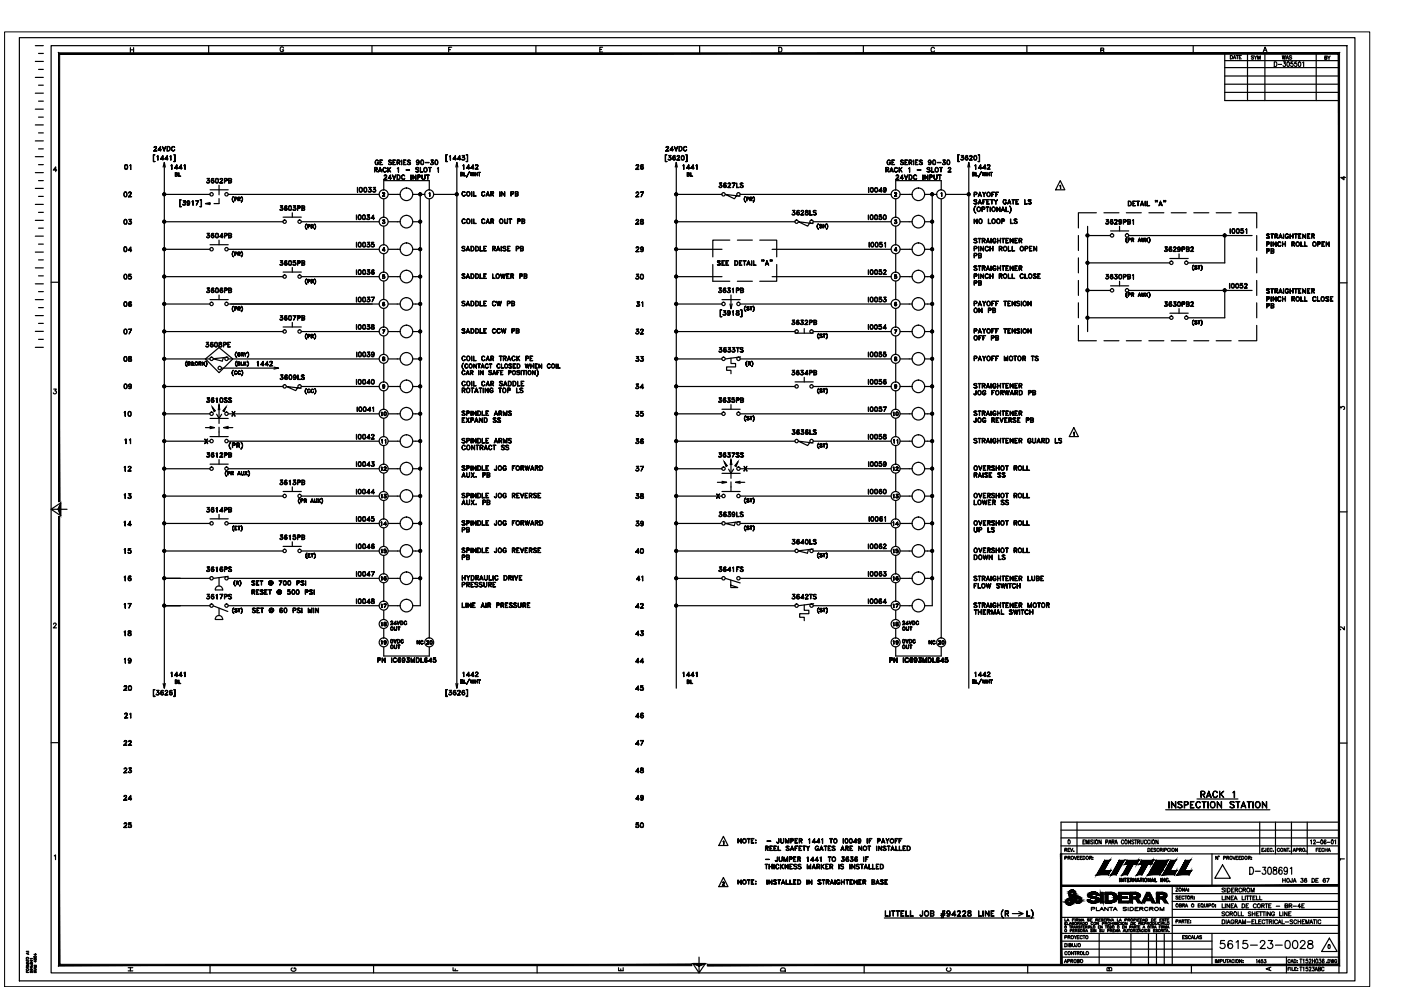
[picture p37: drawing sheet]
<svg xmlns="http://www.w3.org/2000/svg" width="297mm" height="210mm" viewBox="0 0 297 210" stroke-linecap="round" stroke-linejoin="round" font-family="sans-serif">
<g fill="none" stroke="#000" stroke-width=".25">
<path d="M4.1 8h283.2v200h-283.2zM7.5 19.8h1.7M7.5 16.4h1.7M7.5 13h1.7M7.5 9.7h1.7M8.2 18.1h1M8.2 14.7h1M8.2 11.3h1M10.8 9.7h274.8v196.6h-274.8zM27.6 10.1v1M27.6 10.6h.7M28.3 10.1v1"/>
<path d="M44.2 9.7v1.6M60.1 10.2a.37 .37 0 0 0-.4-.3 .37 .37 0 0 0-.3 .4v.3a.36 .36 0 0 0 .4 .4 .36 .36 0 0 0 .3-.4h-.2M78.9 9.7v1.6M95.1 10.5h.4M95.8 10h-.7v1M113.6 9.7v1.6M127.2 10.5h.4M127.8 10h-.6v1h.6M148.3 9.7v1.6M165.1 10h.3a.54 .54 0 0 1 .4 .5 .54 .54 0 0 1-.4 .5h-.3zM183 9.7v1.6M198.1 10.3a.37 .37 0 0 0-.4-.3 .37 .37 0 0 0-.3 .4v.3a.37 .37 0 0 0 .3 .3 .37 .37 0 0 0 .4-.2"/>
<path d="M217.7 9.7v1.6M233.4 10.7l.5-.1 .1-.3-.6-.1v1l.6-.1v-.4h-.2M253 9.7v1.6M259.7 19.6h24.2M259.7 17.9h24.2M259.7 16.1h24.2M259.7 14.3h24.2M259.7 12.9h24.2M260.9 11.8a.37 .37 0 0 1 .4 .3 .37 .37 0 0 1-.4 .4zM261.5 12.5l.2-.7 .3 .7M261.6 12.3h.3M262.1 11.8h.5"/>
<path d="M262.3 11.8v.7M262.8 12.1h.2M263.2 11.8h-.4v.7h.4M264.5 11.3v10M265.8 11.9h-.5l.5 .4-.1 .2-.4-.1M265.9 11.8l.3 .4v.4M266.5 11.8l-.3 .4M266.7 12.6v-.8l.2 .8 .3-.8v.8M267.8 11l.4-1 .4 1M268 10.7h.5M268.2 11.3v10M270.2 13.1a.51 .51 0 0 1 .5 .5 .51 .51 0 0 1-.5 .5z"/>
<path d="M271 13.7h.7M271.9 11.8l.1 .8 .2-.8 .2 .8 .1-.8M272.1 13.1h.4l-.2 .4a.3 .3 0 0 1 .3 .4 .3 .3 0 0 1-.6 0M272.7 12.6l.2-.8 .3 .8M272.8 12.3h.3M273 13.2l.1-.1a.58 .58 0 0 1 0 1l-.3-.4zM273.9 11.9l-.5-.1-.1 .2 .5 .2 .1 .2-.2 .2-.4-.2M274.1 13.1h-.4v.4a.3 .3 0 0 1 .4 .1 .3 .3 0 0 1 0 .4 .3 .3 0 0 1-.5-.1M274.9 13.1h-.4v.4a.3 .3 0 0 1 .4 .1 .3 .3 0 0 1 0 .4 .3 .3 0 0 1-.5-.1M275.4 13.2l.1-.1a.58 .58 0 0 1 0 1l-.2-.4zM276.2 13.3l.2-.2v1M279.1 11.3v10"/>
<path d="M280.9 12.2h.4v-.3h-.4v.7l.4-.1-.1-.3M281.5 11.9l.3 .3v.4M282 11.9l-.2 .3M283.9 11.3h-24.2v10h24.2M7.5 39.9h1.7M7.5 36.6h1.7M7.5 33.2h1.7M7.5 29.9h1.7M7.5 26.5h1.7M7.5 23.1h1.7M8.2 38.3h1M8.2 34.9h1"/>
<path d="M8.2 31.6h1M8.2 28.2h1M8.2 24.8h1M8.2 21.4h1M12 36.1h-.7l.5-.7v1M26.5 35l.2-.1a.47 .47 0 0 1 .4 .5 .47 .47 0 0 1-.6 .4l-.1-.3zM26.5 35.8h.4M26.5 35h.4M26.6 35l-.1 .3 .1 .5M26.9 35l.1 .3-.1 .5M27.5 35.1l.2-.2v1v-.9zM32.5 32.8h.4h-.3v1.4l.3 .1h-.4z"/>
<path d="M32.6 31.9l.7 .1h-.7l.5-.8-.2-.1-.3 .2a.28 .28 0 0 1 .3-.2 .28 .28 0 0 1 .3 .2l-.6 .7M33.5 33l-.1 .9v-.8l-.1 .1zM33.6 31.7l.6 .1h-.7l.5-.7v.9v-.8l-.4 .6M34.1 33.7h.6h-.7l.5-.7v.9v-.8l-.4 .6M34.4 31.1l.4 .8 .3-.8-.3 .9zM34.6 35.4l.2-1 .3 1M34.8 34.4v111.5M35 33.7h.6h-.6l.5-.7v.9l-.1-.8-.4 .6M35.4 31.1a.51 .51 0 0 1 .7 .4 .51 .51 0 0 1-.7 .5zM35.5 31.1a.44 .44 0 0 1 .5 .4 .44 .44 0 0 1-.5 .4zM36 33.2l.2-.2v.9v-.8zM36.3 35l.1-.1v1z"/>
<path d="M36.5 31.1h.3l.2 .2-.2-.2a.45 .45 0 0 0-.4 .3 .45 .45 0 0 0 .2 .5l.4-.1-.2 .2a.52 .52 0 0 1-.4-.3 .52 .52 0 0 1 .1-.6zM36.8 32.8h.3v1.5h-.3l.3-.1v-1.4zM37.1 35.6l.6 .1h-.7l.5-.8v1v-.9l-.4 .7M37.2 36.9h.3l.1-.2-.4-.1v.7h.3v-.3h-.3M37.5 36.9l.1 .4-.4 .1v-.8l.4 .1-.1 .3M37.9 36.6v.7l.4 .1h-.4zM38 35.6l.7 .1h-.8l.5-.8v1v-.9l-.4 .7M39.1 35l.1-.1v1v-.9l-.2 .2zM43.9 38.7l.1 .1M44.1 38.2a.32 .32 0 0 1 .3 .3 .32 .32 0 0 1-.2 .3 .32 .32 0 0 1-.4-.2l.4 .2 .2-.2M44.2 38.3l.2 .2-.2 .3M44.4 37.9l-.5-.1h.5l-.3 .5"/>
<path d="M44.4 37.8l-.3 .5 .3 .1M44.8 38.6l.3 .2 .2-.2M44.8 38.4l.3-.1 .2 .1M44.9 37.9h.4M45 37.9l-.2 .6 .2 .3M45 38.3l-.2 .2M45.2 38.3l.1 .2-.1 .3M45.3 37.9a.48 .48 0 0 0-.6 .3 .48 .48 0 0 0 .4 .6 .3 .3 0 0 0 .2-.4 .3 .3 0 0 0-.5-.1M45.8 37.9a.45 .45 0 0 1 .5 .4 .45 .45 0 0 1-.5 .5l-.1-.4zM45.8 37.9h.1a.46 .46 0 0 1 .4 .4 .46 .46 0 0 1-.4 .5l-.1-.1M45.8 37.9l-.1 .4 .1 .5M46.4 39.3v2"/>
<path d="M46.7 38.8h.5h-.6l.6-.7-.2-.2-.3 .1a.29 .29 0 0 1 .3-.2 .29 .29 0 0 1 .2 .3l-.5 .7M47.6 37.8l.6 .2-.1 .3h-.5l.5-.1v-.3h-.5v.9zM48.5 37.8l.6 .2-.2 .3 .2 .2-.1 .3h-.5zM48.5 37.9h.5v.4h-.5l.5 .1v.3l-.5 .1zM75.8 39.7v1.1zM76.3 39.8a.46 .46 0 0 1 .5 .4 .46 .46 0 0 1-.5 .5l-.1-.4zM76.3 39.8h.4M76.3 39.8l-.1 .4 .1 .5M76.6 39.8l.2 .4-.2 .5M77.3 39.8l.1-.1a.53 .53 0 0 1 .4 .5 .53 .53 0 0 1-.4 .6l-.3-.5zM77.3 39.8h.3M77.3 39.8l-.1 .4 .1 .5"/>
<path d="M77.6 39.8l.1 .4-.1 .5M78.1 39.7h.6l-.4 .5 .4-.4zM79.4 35.5h.5l.1 .2-.1 .3h-.4l.5-.2-.1-.2-.4-.1v1zM79.7 36l.3 .5-.3-.5M79.7 34l.3-.1 .2 .3a.33 .33 0 0 0-.4-.2 .33 .33 0 0 0-.2 .3v.2a.31 .31 0 0 0 .2 .4 .31 .31 0 0 0 .4-.2l-.2-.2h.2v.2a.39 .39 0 0 1-.5 .2 .39 .39 0 0 1-.2-.6zM80.3 36.3h.6M80.4 36.2h.5M80.6 33.9h.5l-.5 .1v.9h.5h-.5zM80.6 34.4h.3h-.3M80.6 35.5l.4 1-.4-.8-.4 .8zM81.4 35.5h.3l.2 .3a.35 .35 0 0 0-.4-.3 .35 .35 0 0 0-.3 .4v.2a.37 .37 0 0 0 .3 .3 .37 .37 0 0 0 .4-.1 .38 .38 0 0 1-.4 .2 .38 .38 0 0 1-.3-.4zM81.4 38h.6h-.6l.6-.6-.2-.2-.4 .1 .1-.1a.27 .27 0 0 1 .4 0 .27 .27 0 0 1 0 .4l-.5 .4"/>
<path d="M82.2 35.5l.1 1zM82.3 36.1l.5-.6-.5 .6M82.4 37.8h.6h-.7l.5-.7v.9v-.8l-.4 .6M82.4 35.9l.4 .6-.3-.6M82.5 34l.3-.1 .2 .2-.4-.1-.2 .2a.57 .57 0 0 1 .5 .7l-.5-.1a.31 .31 0 0 0 .4 .1 .31 .31 0 0 0 .1-.4l-.5-.2zM83.2 37.1l.4 .8 .3-.8-.3 .9zM83.3 33.9h.6l-.5 .1v.9h.5h-.6zM83.4 34.4h.3h-.3M84.2 37.1h.3a.54 .54 0 0 1 .3 .5 .54 .54 0 0 1-.3 .4h-.3zM84.2 34.4h.5v-.4h-.5v.9v-1l.6 .1-.1 .4h-.5M84.2 35.7l.3-.2v1v-.9zM84.2 37.2h.3a.47 .47 0 0 1 .3 .4 .47 .47 0 0 1-.3 .4h-.3"/>
<path d="M84.5 34.4l.3 .5-.3-.5M85.1 33.9l.1 1zM85.2 37.2l.4-.1 .2 .2-.2-.1a.45 .45 0 0 0-.4 .3 .45 .45 0 0 0 .2 .5l.4-.2-.2 .2a.48 .48 0 0 1-.5-.2 .48 .48 0 0 1 .1-.6zM85.6 33.9h.5l-.5 .1v.9h.5h-.5zM85.6 34.4h.3h-.3M86.1 36l.7 .1zM86.4 34.1l.2-.2 .4 .2-.4-.1-.2 .2a.51 .51 0 0 1 .5 .7l-.5-.1h.6l-.1-.3-.5-.2zM87.1 37.1l.1 .9zM87.5 37.1l.6 .8 .1-.8v.9l-.6-.8-.1 .8zM88.2 35.5h.4l.2 .2-.2-.2-.4 .2 .5 .4v.3h-.6h.6l-.1-.3-.4-.3zM88.3 34.3l.3 .2 .2-.2-.2 .2M88.3 34.2l.3-.2 .2 .2"/>
<path d="M88.3 34.8h.4M88.5 34l-.2 .2 .2 .3M88.6 37.5h.5v-.3h-.5v.8v-.9l.5 .1v.3l-.5 .1M88.6 34l.2 .3-.1 .6M88.8 34.4l-.1 .1a.3 .3 0 0 1-.4-.3 .3 .3 0 0 1 .4-.2 .49 .49 0 0 1 .2 .6 .49 .49 0 0 1-.6 .3h.1M89.1 35.5l.1 .9 .5 .1h-.6zM89.3 34a.45 .45 0 0 1 .5 .4 .45 .45 0 0 1-.5 .5l-.1-.4zM89.3 34.8h.4M89.3 34h.4M89.4 34l-.2 .4 .2 .5M89.5 37.1v.7l.2 .2 .4-.2v-.7v.7l-.1 .2-.5-.1zM89.7 34l.1 .4-.1 .5"/>
<path d="M90.2 34.4l.7 .1zM90.4 37.1l.6 .1zM90.7 37.2v.8v-.8M90.8 35.5h.6zM91.1 35.5v1v-1M91.3 34.8l.1 .1M91.5 34.3a.32 .32 0 0 1 .4 .3 .32 .32 0 0 1-.2 .3 .32 .32 0 0 1-.4-.2l.4 .2 .2-.2M91.7 34.4l.2 .2-.2 .3M91.8 34l-.4-.1h.5l-.4 .5M91.8 33.9l-.3 .5 .4 .1M92.3 34a.45 .45 0 0 1 .5 .4 .45 .45 0 0 1-.5 .5l-.1-.4zM92.3 34.8h.4"/>
<path d="M92.3 34h.4M92.4 34l-.2 .4 .2 .5M92.7 34l.1 .4-.1 .5M92.8 35.7l.2-.2v1l-.1-.9zM94.5 32.8h.4h-.3v1.4l.3 .1h-.4zM95.3 33.2l.2-.2v.9v-.8zM96.1 33.7h.7h-.7l.5-.7v.9l-.1-.8-.4 .6M96.6 35.4l.3-1 .2 1M96.9 34.4v111.5M97 33.7h.7h-.7l.5-.7v.9v-.8l-.5 .6M97.7 37.2v-.6v.7M97.7 36.9l.4-.1-.1-.2h-.3h.3l.1 .3h-.2"/>
<path d="M97.7 36.9l.4 .1-.1 .2h-.3M97.9 36.9l.2 .1v.2l-.4 .1M98 33.8l.1 .1M98.2 33.3a.32 .32 0 0 1 .3 .3 .32 .32 0 0 1-.2 .4 .32 .32 0 0 1-.4-.2l.4 .1 .2-.2M98.2 35l.1-.1v1zM98.3 33.4l.2 .2-.2 .3M98.3 36.6l.1 .6 .4 .1h-.5zM98.5 33h-.5h.5l-.3 .4M98.5 33l-.4 .4h.3l.1 .2M98.8 32.8h.3v1.5h-.3l.3-.1v-1.4zM98.9 35.6l.7 .1h-.7l.5-.8v1v-.9l-.5 .7M99.5 36.4l-.6 1.1z"/>
<path d="M99.7 36.6l.2 .6 .2-.6 .2 .6 .2-.6-.2 .7-.2-.7-.2 .7zM99.9 35.6l.6 .1h-.7l.5-.8v1v-.9l-.4 .7M100.7 36.6l.1 .7zM100.8 36.9h.4M100.8 35.8l.6 .1h-.6l.5-.7-.1-.2h-.3l-.1 .2v-.2l.4-.1 .1 .3-.5 .7M101.2 36.6v.7zM101.6 36.6v.7v-.7M101.6 37.3h.1M101.9 36.6h-.5h.5M134.8 35.8l.7 .1h-.7l.6-.7a.29 .29 0 0 0-.3-.2 .29 .29 0 0 0-.3 .1 .3 .3 0 0 1 .4-.2 .3 .3 0 0 1 .2 .3l-.6 .7M135.8 35.7l.3 .1 .3-.1M135.8 35.5l.3-.2 .3 .2"/>
<path d="M135.9 35h.5M136 35l-.1 .1a.56 .56 0 0 0 .2 .7M136.1 35.3l-.3 .3M136.2 35.3l.2 .3-.2 .2M136.3 35h.1l-.2-.1a.47 .47 0 0 0-.4 .5 .47 .47 0 0 0 .5 .4 .31 .31 0 0 0 .1-.4 .31 .31 0 0 0-.5-.1l-.1 .1M141.1 32.8h.3h-.3v1.4l.3 .1h-.3zM141.2 31.9l.6 .1h-.7l.6-.8-.3-.1-.2 .2a.3 .3 0 0 1 .3-.3 .3 .3 0 0 1 .3 .3l-.6 .7M141.7 33.8l.2 .1M141.9 33.3a.34 .34 0 0 1 .4 .3 .34 .34 0 0 1-.3 .4 .34 .34 0 0 1-.4-.2l.4 .1 .3-.2M142.1 33.4l.2 .2-.2 .3M142.1 31.7l.7 .1h-.7l.5-.7v.9l-.1-.8-.4 .6M142.2 33h-.4h.5l-.4 .4"/>
<path d="M142.2 33l-.3 .4 .4 .2M142.7 33.7l.2 .2 .3-.2M142.7 33.6l.2-.2 .3 .2M142.8 33.1h.3M142.8 33l-.1 .6 .2 .3M142.9 33.4l-.2 .2M143 31.1l.3 .8 .4-.8-.4 .9zM143 33.4l.2 .2-.2 .3M143.1 33l.1 .1-.2-.1a.47 .47 0 0 0-.4 .5 .47 .47 0 0 0 .5 .4l.1-.1a.31 .31 0 0 0-.1-.4 .31 .31 0 0 0-.4 .1M143.2 35.4l.2-1 .2 1M143.4 34.4v111.5M143.6 33.9h.5h-.6l.6-.6-.2-.3-.3 .2 .3-.2 .2 .3-.5 .6"/>
<path d="M144 31.1a.51 .51 0 0 1 .6 .4 .51 .51 0 0 1-.6 .5zM144 31.1a.44 .44 0 0 1 .6 .4 .44 .44 0 0 1-.6 .4zM144.6 33a.43 .43 0 0 1 .5 .5 .43 .43 0 0 1-.5 .4l-.2-.3zM144.6 33.9h.3M144.6 33.1h.3M144.6 33l-.1 .4 .1 .5M144.9 35l.1-.1v1zM144.9 33l.1 .4-.1 .5M145.1 31.1h.3l.2 .2-.2-.2a.45 .45 0 0 0-.5 .3 .45 .45 0 0 0 .3 .5l.4-.1-.2 .2a.52 .52 0 0 1-.5-.3 .52 .52 0 0 1 .2-.6zM145.4 32.8h.3v1.5h-.3l.2-.1v-1.4zM145.6 35.6l.7 .1h-.8l.6-.8v1l-.1-.9-.4 .7M145.8 36.9h.3v-.2l-.3-.1v.7h.3v-.3h-.3"/>
<path d="M146 36.9l.1 .4-.4 .1v-.8l.5 .1-.2 .3M146.4 36.6l.1 .7 .4 .1h-.5zM146.5 35.6l.7 .1h-.7l.5-.8v1l-.1-.9-.4 .7M147.5 35.1l.3-.2v1l-.1-.9zM152.5 39.6l.1 .1M152.7 39.2a.31 .31 0 0 1 .4 .2 .31 .31 0 0 1-.3 .4 .31 .31 0 0 1-.4-.2l.4 .1 .2-.2M152.9 39.2l.1 .2-.1 .3M153 38.8h-.5h.5l-.3 .4M153 38.8l-.3 .4 .3 .2M153.5 39.5l.2 .2 .3-.2M153.5 39.4l.2-.2 .3 .2M153.5 38.9h.4"/>
<path d="M153.6 38.8l-.1 .6 .1 .3M153.6 39.2l-.1 .2M153.8 39.2l.2 .2-.2 .3M153.9 38.8a.48 .48 0 0 0-.6 .4 .48 .48 0 0 0 .4 .6 .3 .3 0 0 0 .3-.4 .3 .3 0 0 0-.5-.1M154.4 38.9l.3-.1 .2 .3-.6 .6 .6 .1h-.6l.6-.7-.2-.3-.4 .2zM155.8 38.8l-.4 1 .5-1h-.7h.6M156.2 38.8v.9l.5 .1h-.5zM156.9 38.9l.2-.1 .5 .1h-.6l.1 .3 .4 .2v.3l-.4 .1-.2-.2a.3 .3 0 0 0 .4 .1 .3 .3 0 0 0 .2-.3l-.5-.2zM184.2 39.8v1zM184.7 39.8a.43 .43 0 0 1 .5 .4 .43 .43 0 0 1-.5 .5l-.2-.4zM184.7 39.9h.3M184.7 39.8l-.1 .4 .1 .5"/>
<path d="M185 39.8l.1 .4-.1 .5M185.6 39.9h.3M185.6 39.8l-.1 .4 .1 .5M185.9 39.8l.2 .4-.2 .5M187.3 40l.2-.2 .3 .2M187.5 39.8l-.2 .2 .2 .3M187.7 39.8l.1 .3-.1 .6M187.8 35.5h.5l.1 .2v.2l-.5 .1 .5-.2-.2-.3h-.3v1zM188.1 36l.3 .5-.3-.5M188.3 34l.3-.1 .2 .3a.33 .33 0 0 0-.4-.2 .33 .33 0 0 0-.3 .3v.2a.31 .31 0 0 0 .3 .4 .31 .31 0 0 0 .3-.2l-.1-.2h.2v.2a.39 .39 0 0 1-.6 .2 .39 .39 0 0 1-.1-.6zM188.7 36.3h.6M188.8 36.2h.4"/>
<path d="M189 35.5l.4 1-.4-.8-.4 .8zM189.1 34l.6-.1h-.6v1h.6h-.6M189.1 34.4h.3h-.3M189.8 35.5h.3l.2 .3a.33 .33 0 0 0-.4-.3 .33 .33 0 0 0-.2 .4v.2a.34 .34 0 0 0 .2 .3 .34 .34 0 0 0 .4-.1 .35 .35 0 0 1-.4 .2 .35 .35 0 0 1-.3-.4zM190 38h.6h-.7l.6-.6-.2-.2-.3 .1 .1-.1a.27 .27 0 0 1 .4 0 .27 .27 0 0 1-.1 .4l-.4 .4M190.6 35.5l.1 1zM190.7 36.1l.6-.6-.6 .6M190.8 35.9l.5 .6zM190.9 37.8h.7h-.8l.5-.7v.9v-.8l-.4 .6M191 34h.5l.1 .1-.5-.1-.1 .2 .4 .2 .2 .4-.3 .1-.4-.1a.31 .31 0 0 0 .4 .1 .31 .31 0 0 0 .2-.4l-.5-.2zM191.7 37.1l.4 .8 .4-.8-.4 .9zM191.9 33.9h.5l-.5 .1v.9h.5h-.5z"/>
<path d="M191.9 34.4h.3h-.3M192.7 35.7l.2-.2v1l-.1-.9zM192.7 37.1h.4a.54 .54 0 0 1 .3 .5 .54 .54 0 0 1-.3 .4h-.4zM192.8 37.2h.3a.47 .47 0 0 1 .3 .4 .47 .47 0 0 1-.3 .4h-.3zM192.8 34.4h.5v-.4h-.5l-.1 .9v-1l.6 .1v.4h-.5M193 34.4l.3 .5-.2-.5M193.7 33.9v1zM193.8 37.2l.3-.1 .3 .2-.3-.1a.45 .45 0 0 0-.4 .3 .45 .45 0 0 0 .2 .5l.5-.2-.3 .2a.48 .48 0 0 1-.4-.2 .48 .48 0 0 1 .1-.6zM194.1 33.9h.5l-.5 .1v.9h.5h-.5zM194.1 34.4h.3h-.3M194.4 36l.8 .1zM194.9 34.1l.3-.2 .4 .2-.4-.1-.3 .2a.51 .51 0 0 1 .6 .7l-.6-.1h.6v-.3l-.6-.2z"/>
<path d="M195.7 37.1v.9zM196.1 37.1l.6 .8v-.8v.9l-.6-.8v.8zM196.6 35.5h.5l.1 .2-.4-.2-.2 .3 .5 .2 .1 .4-.3 .1-.3-.1a.31 .31 0 0 0 .3 0 .31 .31 0 0 0 .2-.3l-.5-.3zM196.9 34.3l.2 .2 .3-.2-.2 .2M196.9 34.2l.2-.2 .3 .2M196.9 34.8h.4M197.1 34l-.2 .2 .2 .3M197.1 37.5h.5v-.3h-.5v.8v-.9l.6 .1-.1 .3-.5 .1M197.2 34l.2 .3-.2 .6M197.4 34.4l-.1 .1a.3 .3 0 0 1-.5-.3 .3 .3 0 0 1 .5-.2 .49 .49 0 0 1 .2 .6 .49 .49 0 0 1-.6 .3M197.5 35.5l.1 .9 .5 .1h-.6zM197.9 34a.45 .45 0 0 1 .5 .4 .45 .45 0 0 1-.5 .5l-.2-.4z"/>
<path d="M197.9 34.8h.3M197.9 34h.3M197.9 34l-.1 .4 .1 .5M198 37.1l.1 .7 .2 .2 .3-.2 .1-.7v.7l-.2 .2h-.3l-.2-.2zM198.2 34l.1 .4-.1 .5M198.7 34.4l.8 .1zM198.9 37.1l.6 .1zM199.2 35.5h.6zM199.2 37.2l.1 .8zM199.5 35.5v1v-1M199.9 34.8l.1 .1M200.1 34.3a.32 .32 0 0 1 .3 .3 .32 .32 0 0 1-.2 .3 .32 .32 0 0 1-.4-.2l.4 .2 .2-.2"/>
<path d="M200.2 34.4l.2 .2-.2 .3M200.4 34l-.5-.1h.5l-.3 .5M200.4 33.9l-.4 .5 .4 .1M200.9 34a.45 .45 0 0 1 .5 .4 .45 .45 0 0 1-.5 .5l-.2-.4zM200.9 34.8h.4M200.9 34h.4M200.9 34l-.1 .4 .1 .5M201 36.4l.7 .1h-.7l.5-.7-.1-.3-.4 .3 .2-.3a.28 .28 0 0 1 .3 .1 .28 .28 0 0 1 0 .4l-.5 .5M201.2 34l.1 .4-.1 .5M203.1 32.8h.3h-.3v1.4l.3 .1h-.3zM203.8 33.8l.1 .1M204 33.3a.32 .32 0 0 1 .3 .3 .32 .32 0 0 1-.2 .4 .32 .32 0 0 1-.4-.2l.3 .1 .3-.2"/>
<path d="M204.1 33.4l.2 .2-.2 .3M204.3 33h-.5h.5l-.3 .4M204.3 33l-.4 .4 .4 .2M204.7 33.7l.2 .2 .3-.2M204.7 33.6l.2-.2 .3 .2M204.8 33.1h.3M204.9 33l-.1 .2a.48 .48 0 0 0 .1 .7M204.9 33.4l-.2 .2M205 33.4l.2 .2-.2 .3M205.1 33l.1 .1-.2-.1a.47 .47 0 0 0-.4 .5 .47 .47 0 0 0 .5 .4l.1-.1a.31 .31 0 0 0-.1-.4 .31 .31 0 0 0-.4 .1M205.2 35.4l.2-1 .2 1M205.4 34.4v111.5"/>
<path d="M205.6 33.9h.6h-.7l.6-.6-.1-.3-.4 .2 .1-.2a.27 .27 0 0 1 .4 .1 .27 .27 0 0 1-.1 .4l-.4 .4M206.2 37.2v-.6v.7M206.2 36.9l.4-.1v-.2h-.4h.4v.3h-.1M206.2 36.9l.4 .1v.2h-.4M206.5 36.9l.1 .1v.2l-.4 .1M206.6 33a.46 .46 0 0 1 .6 .4 .46 .46 0 0 1-.4 .5l-.3-.1zM206.6 33.1h.4M206.6 33a.44 .44 0 0 0-.2 .6 .44 .44 0 0 0 .6 .3M206.9 36.6v.6l.4 .1h-.4zM206.9 34.9l-.1 1v-.9l-.1 .1zM206.9 33l.2 .4-.2 .5M207.4 32.8h.3v1.5h-.3l.2-.1v-1.4z"/>
<path d="M207.5 35.6l.7 .1h-.8l.5-.8v1v-.9l-.4 .7M208.1 36.4l-.7 1.1zM208.2 36.6l.2 .6 .2-.6 .2 .6 .2-.6-.2 .7-.2-.7-.2 .7zM208.4 35.6l.7 .1h-.7l.5-.8v1l-.1-.9-.4 .7M209.3 36.6v.7zM209.3 36.9h.4M209.3 35.8l.6 .1h-.6l.5-.7-.1-.2h-.3l-.1 .2 .1-.2 .3-.1 .2 .3-.6 .7M209.7 36.6l.1 .7zM210.2 36.6v.7v-.7M210.2 37.3h.1M210.4 36.6h-.4h.4M224.7 39.4l.2-.1v.7l-.1-.6z"/>
<path d="M224.8 38.3l1 1.9h-2zM284.9 37.4v.7l-.6-.5h1M7.5 43.3h1.7M7.5 56.8h1.7M7.5 50.1h1.7M7.5 53.5h1.7M7.5 46.7h1.7M8.2 51.8h1M8.2 58.5h1M8.2 55.1h1M8.2 48.4h1M8.2 45h1"/>
<path d="M8.2 41.6h1M10.8 59.8h1.7M26.4 52.4h.1a.49 .49 0 0 1 .4 .5 .49 .49 0 0 1-.5 .4l-.2-.4zM26.4 53.2h.4M26.4 52.4h.4M26.4 58.2a.5 .5 0 0 1 .6 .4 .5 .5 0 0 1-.4 .6l-.3-.2zM26.4 59.1h.4M26.4 58.2h.4M26.4 52.4l-.1 .4 .1 .5M26.4 46.6l.1-.1a.53 .53 0 0 1 .4 .5 .53 .53 0 0 1-.4 .5l-.2-.1-.1-.3zM26.4 47.4h.4M26.4 46.6h.4"/>
<path d="M26.4 40.8a.5 .5 0 0 1 .6 .3 .5 .5 0 0 1-.4 .6l-.3-.2zM26.4 41.6h.4M26.4 40.8h.4M26.5 58.2l-.2 .4 .2 .5M26.5 46.6l-.2 .4 .2 .5M26.5 40.8l-.2 .3 .2 .6M26.7 52.4l.1 .4-.1 .5M26.8 58.2l.1 .4-.1 .5M26.8 46.6l.1 .4-.1 .5M26.8 40.8l.1 .3-.1 .6M27.2 53.1h.7h-.7l.5-.7v1v-.9l-.5 .6M27.3 41.7h.6h-.7l.6-.7a.28 .28 0 0 0-.2-.3 .28 .28 0 0 0-.3 .3 .3 .3 0 0 1 .3-.3 .3 .3 0 0 1 .3 .3l-.6 .7"/>
<path d="M27.3 59l.1 .1M27.3 47.4l.1 .1M27.5 46.9a.34 .34 0 0 1 .4 .3 .34 .34 0 0 1-.3 .4 .34 .34 0 0 1-.4-.2l.4 .1 .3-.2M27.6 58.5l.3 .3-.3 .3M27.6 47l.3 .2-.3 .3M27.8 46.6l-.5-.1h.6l-.4 .5M27.8 46.5l-.3 .5 .4 .1M27.9 58.7l-.3-.2-.3 .1v-.4h.5h-.5v.3a.36 .36 0 0 1 .5 .1 .36 .36 0 0 1-.1 .5 .36 .36 0 0 1-.5-.1l.4 .1 .3-.2M34.8 58.7h25.2M34.8 52.9h9.7M34.8 41.2h9.7M34.8 47h25.2"/>
<path d="M38.1 42.4h.3h-.3v1.4h.3h-.3zM38.8 43.4l.1 .1M39.1 43l.2 .2-.2 .3M39.3 42.6l-.5-.1h.5l-.2 .4a.34 .34 0 0 1 .2 .6 .34 .34 0 0 1-.6-.2h.1M39.3 42.5l-.4 .5 .4 .2M39.3 43.3l-.2 .2-.3-.2M39.7 42.9l.2 .2 .3-.2M39.7 42.8l.2-.2 .3 .2M39.7 43.4h.4M39.9 42.6l-.2 .2 .2 .3M40 42.6l.2 .3-.2 .6M40.2 43l-.2 .2a.32 .32 0 0 1-.4-.4 .32 .32 0 0 1 .4-.3 .49 .49 0 0 1 .2 .6 .49 .49 0 0 1-.5 .4h.1"/>
<path d="M40.2 42.9l-.2 .2M40.7 42.7l.2-.2v1v-.8zM42.1 42.5l-.5 1 .5-1h-.6l.6 .1M42.4 42.4h.3v1.4h-.3h.3v-1.4zM43.6 43.2h1M43.9 50.3l.1 .1M44.1 49.8a.32 .32 0 0 1 .3 .5 .32 .32 0 0 1-.5 .1l-.1-.2 .4 .2 .2-.2M44.2 49.9l.2 .2-.2 .3M44.4 49.5h-.5h.5l-.3 .4M44.4 49.5l-.3 .4 .3 .2M44.5 43l-.9 .2 .9 .2M44.5 40.2h3.9"/>
<path d="M44.5 51.9h3.9M44.8 50.2l.3 .2 .2-.2M44.9 49.6h.4M45 49.5l-.2 .6 .2 .3M45 49.9l-.2 .2 .3-.2 .2 .2M45.2 49.9l.1 .2-.1 .3M45.3 49.5v.1l-.1-.1a.45 .45 0 0 0-.5 .5 .45 .45 0 0 0 .6 .4 .29 .29 0 0 0 0-.5 .29 .29 0 0 0-.5 .1M45.8 49.5a.43 .43 0 0 1 .5 .4 .43 .43 0 0 1-.5 .5l-.1-.4zM45.8 50.3h.4M45.8 49.6h.4M45.8 49.5l-.1 .4 .1 .5M46.1 49.5l.2 .4-.2 .5"/>
<path d="M46.4 42.1v1.1h-1M46.4 50.9v1M46.7 50.2h.6h-.7l.5-.7v.9v-.8l-.4 .6M47.6 49.9h.5v-.3l-.5-.1v.9v-.9l.5 .1v.3l-.5 .1M48.4 52.9h32M48.4 41.2h32M48.5 49.9h.5v-.3l-.5-.1v.9l.5-.1v-.3h-.5M48.9 49.9l.2 .3-.2 .2h-.4v-.9l.6 .1-.2 .4M49.4 41.7h.1a.76 .76 0 0 0 0 1.1 .77 .77 0 0 1-.1-1.1zM49.5 53.3a.76 .76 0 0 0 0 1.1 .72 .72 0 0 1 0-1.1zM49.8 42.1h.4v-.2h-.4v.7v-.8l.4 .1v.2l-.4 .1M49.8 42.6h.1"/>
<path d="M49.8 53.8l.4-.1v-.2h-.4v.7v-.7h.4v.3h-.4M49.8 54.2h.1M50.5 42.1h.4v-.2h-.4v.7v-.8l.4 .1v.2l-.4 .1M50.5 53.8l.4-.1v-.2h-.4v.7v-.7h.4v.3h-.4M50.7 42.2l.2 .4-.2-.4M50.7 53.8l.2 .4-.2-.4M51.1 41.7a.69 .69 0 0 1 0 1.1 .76 .76 0 0 0 0-1.1zM51.1 53.3a.7 .7 0 0 1 0 1.1 .76 .76 0 0 0 0-1.1zM59.4 44.5l.1 .1M59.4 56.1l.1 .1M59.6 44a.31 .31 0 0 1 .4 .3 .31 .31 0 0 1-.4 .3l-.2-.2 .3 .2 .2-.2M59.6 55.7a.31 .31 0 0 1 .4 .3 .31 .31 0 0 1-.4 .2l-.2-.1 .3 .1 .2-.2"/>
<path d="M59.7 44.1l.2 .2-.2 .3M59.7 55.7l.2 .2-.2 .3M59.9 43.7l-.5-.1h.5l-.3 .5M59.9 43.6l-.3 .5 .3 .1M59.9 55.3h-.5h.5l-.3 .4M59.9 55.3l-.3 .4 .3 .2M60 46h3.9M60 57.7h3.9M60.4 44.4l.2 .2 .2-.2M60.4 44.2l.2-.1 .2 .1M60.4 56l.2 .2 .2-.2M60.4 55.9l.2-.2 .2 .2"/>
<path d="M60.5 43.7h.3M60.5 43.7l-.1 .6 .1 .3M60.5 44.1l-.1 .2M60.5 55.7l-.1 .2M60.7 44.1l.1 .2-.1 .3M60.7 55.7l.1 .2-.1 .3M60.7 43.7l.1 .1v-.1a.45 .45 0 0 0-.5 .4 .45 .45 0 0 0 .4 .5l.2-.2-.1-.3-.2-.1-.2 .1M60.7 55.3h.1a.45 .45 0 0 0-.5 .4 .45 .45 0 0 0 .4 .5l.2-.2-.1-.2-.2-.1-.2 .1M60.8 55.4h-.4v.5l.1 .3M61.3 43.7a.48 .48 0 0 1 .6 .3 .48 .48 0 0 1-.3 .6l-.4-.2zM61.3 44.5h.4M61.3 43.7h.4"/>
<path d="M61.3 55.3h.2a.52 .52 0 0 1 .3 .5 .52 .52 0 0 1-.3 .4l-.3-.1zM61.3 56.2h.4M61.3 55.4h.4M61.3 43.7l-.1 .4 .1 .5M61.3 55.3l-.1 .4 .1 .5M61.6 43.7l.2 .4-.2 .5M61.6 55.3l.2 .4-.2 .5M62 45.1v.9M62 56.7v1M62.1 44.5l.2 .1M62.1 56.1l.2 .1M62.3 44.1l.4 .1"/>
<path d="M62.4 44a.32 .32 0 0 1 .3 .3 .32 .32 0 0 1-.2 .3 .32 .32 0 0 1-.4-.2l.4 .2 .2-.2M62.5 44.1l.2 .2-.2 .3M62.5 55.7l.2 .2-.2 .3M62.7 43.7l-.5-.1h.5l-.3 .5M62.7 43.6l-.4 .5M62.7 55.8l-.2-.1h-.4l.1-.4h.5h-.5v.4a.34 .34 0 0 1 .5 0 .34 .34 0 0 1-.1 .5 .34 .34 0 0 1-.5-.1l.4 .1 .2-.2M63.1 55.3h.4l.2 .1-.1 .3-.5 .1 .5-.2v-.2l-.5-.1v.9zM63.1 44.1h.5v-.4h-.5v.9v-1l.5 .1v.4h-.5M63.9 58.7h16.5M63.9 47h16.5M64 55.3l.6 .1v.2l-.3 .2 .3 .1-.1 .3h-.5zM64.1 43.7h.4l.1 .1-.1 .3h-.4"/>
<path d="M64.1 44.1l.4 .1 .1 .1-.1 .2-.4 .1M64.1 55.3l.5 .1-.1 .3h-.4l.4 .1v.4h-.4M64.3 44.1l.3 .1v.3l-.6 .1v-1l.6 .1v.3l-.3 .1M64.9 59.2l.1-.1a.76 .76 0 0 0 0 1.2 .73 .73 0 0 1-.1-1.1zM64.9 47.6l.1-.1a.76 .76 0 0 0 0 1.1 .73 .73 0 0 1-.1-1zM65.3 59.3l.4 .1v.2h-.4l.4-.1v-.2h-.4v.7zM65.3 48l.4-.1v-.2h-.4v.7v-.8l.4 .1v.3h-.4M66 59.3l.5 .1-.1 .2h-.4l.4-.1v-.2h-.4v.7zM66 48l.4-.1v-.2h-.4v.7v-.8l.4 .1v.3h-.4M66 48.4h.1M66.2 59.6l.3 .4zM66.2 48l.3 .4z"/>
<path d="M66.7 59.1a.76 .76 0 0 1 0 1.2 .87 .87 0 0 0 0-1.2zM66.7 47.5a.76 .76 0 0 1 0 1.1 .87 .87 0 0 0 0-1.1zM75.6 57.2v1zM75.6 51.4v1zM75.6 45.6v1zM76.1 57.3a.48 .48 0 0 1 .6 .3 .48 .48 0 0 1-.4 .6l-.3-.2zM76.1 58.1h.4M76.1 57.3h.4M76.1 51.4a.48 .48 0 0 1 .5 .4 .48 .48 0 0 1-.3 .6l-.3-.2zM76.1 52.3h.4M76.1 51.5h.4M76.1 45.6h.1a.47 .47 0 0 1 .4 .5 .47 .47 0 0 1-.5 .4l-.2-.4z"/>
<path d="M76.1 46.5h.3M76.1 45.7h.3M76.1 57.3l-.1 .3 .1 .6M76.1 51.4l-.1 .4 .1 .5M76.1 45.6l-.1 .4 .1 .5M76.3 40.6h.4M76.4 45.6l.1 .4-.1 .5M76.4 57.3l.1 .3-.1 .6M76.4 51.4l.1 .4-.1 .5M76.9 45.7l.2-.1a.52 .52 0 0 1 .4 .5 .52 .52 0 0 1-.4 .5l-.2-.2zM77 57.3a.45 .45 0 0 1 .5 .4 .45 .45 0 0 1-.5 .5l-.1-.4zM77 58.1h.4"/>
<path d="M77 57.3h.4M77 51.4a.45 .45 0 0 1 .5 .5 .45 .45 0 0 1-.5 .4l-.1-.4zM77 52.3h.4M77 51.5h.4M77 46.5h.3M77 45.7h.3M77 57.3l-.1 .3 .1 .6M77 51.4l-.1 .4 .1 .5M77 45.6l-.1 .4 .1 .5M77.3 40.6h.3M77.3 45.6l.1 .4-.1 .5M77.3 57.3l.2 .3-.2 .6"/>
<path d="M77.3 51.4l.2 .4-.2 .5M77.8 46.4l.1 .1M77.9 58l.1 .2M77.9 52.2l.1 .1M78.1 57.6l.3-.4h-.5l.5 .1-.4 .3 .4 .2M78.1 57.6h.2a.32 .32 0 0 1 0 .6 .32 .32 0 0 1-.5-.2l.3 .2 .3-.3M78.1 46a.31 .31 0 0 1 .3 .3 .31 .31 0 0 1-.4 .3l-.2-.2 .3 .1 .3-.2M78.1 40.6l.2 .1M78.2 57.6l.2 .3-.2 .3M78.2 51.8l.2 .3-.2 .2M78.2 46l.2 .2-.2 .3M78.3 40.2h.3l.1 .2"/>
<path d="M78.3 45.6h-.4h.5l-.3 .4M78.3 45.6l-.3 .4 .4 .2M78.4 51.4h-.5h.5l-.3 .4h.2a.33 .33 0 0 1 0 .5 .33 .33 0 0 1-.5-.1l.3 .1 .3-.2M78.4 51.4l-.4 .4h.3l.1 .2M78.4 40.1l.2 .1a.34 .34 0 0 1 0 .5 .34 .34 0 0 1-.5-.2l.3 .2 .3-.2M78.5 40.2l.2 .2-.2 .3M78.7 52.2l.2 .1M78.8 57.9l.2 .3 .3-.3M78.8 57.8l.2-.2 .3 .2M78.9 57.3h.3M79 57.3l-.2 .6 .2 .3M79 57.6l-.2 .3"/>
<path d="M79.1 40.6l.1 .1M79.1 57.6l.2 .3-.2 .3M79.1 51.8l.2 .2-.2 .3M79.2 57.3h.1h-.1a.45 .45 0 0 0-.5 .4 .45 .45 0 0 0 .5 .5l.1-.2a.3 .3 0 0 0-.1-.4 .3 .3 0 0 0-.4 .1M79.2 45.6v1v-.9l-.5 .6h.7h-.7zM79.3 40.2l.3-.5h-.5l.5 .1-.4 .4h.3l.1 .2M79.3 40.1a.32 .32 0 0 1 .4 .3 .32 .32 0 0 1-.3 .3 .32 .32 0 0 1-.4-.2l.4 .2 .2-.2M79.3 51.9l-.2-.1h-.4l.1-.4h.4h-.3l-.1 .4a.35 .35 0 0 1 .5 .1 .35 .35 0 0 1-.1 .5 .35 .35 0 0 1-.5-.2l.4 .1 .2-.2M79.5 40.2l.1 .2-.1 .3M81.1 41h.1M81.1 41.6h.5h-.5l.5-.6a.24 .24 0 0 0-.2-.2 .24 .24 0 0 0-.3 .2l.2-.1 .2 .1-.4 .6M81.1 47.3l.1 .1"/>
<path d="M81.3 47l.3-.3h-.4h.3l-.2 .3 .3 .1M81.3 46.9a.25 .25 0 0 1 .3 .4 .25 .25 0 0 1-.4 .1l.4-.2M81.4 40.2v-1.9h9.6v1.9M81.4 42.2v3.8M81.4 48v3.9M81.4 53.8v3.9M81.4 59.6v3.9M81.4 58.6l.2 .1-.2 .3M81.4 47l.2 .1-.2 .3M81.4 52.5v.7v-.6l-.3 .4h.5h-.5zM81.6 58.7l-.5-.1 .1-.3h.3h-.3v.3a.26 .26 0 0 1 .3 0 .26 .26 0 0 1 0 .4 .26 .26 0 0 1-.4-.1M81.6 58.9l-.2 .1-.3-.1 .1 .1"/>
<path d="M82.3 58.7h2.6M82.3 52.9h2.6M82.3 41.2h2.6M82.3 47h2.6M87.5 52.9h1.6M87.5 47h1.6M87.5 41.2h2.6M87.5 58.7h1.6M89.1 41.2v87.2h-1.6M90.9 41l.2-.2v.8v-.7zM91 42.2v93M92 41.2h4.9"/>
<path d="M98 58.1l.6 .1h-.6l.6 .5-.1 .3h-.3l-.2-.1 .2 .1 .4-.1-.1-.3-.5-.2zM98 52.3l.4-.1 .2 .2-.2-.1-.4 .1v.2l.5 .1v.5l-.5-.1h.6l-.1-.3-.5-.2zM98 46.6l.4-.2 .2 .2a.34 .34 0 0 0-.3-.1 .34 .34 0 0 0-.3 .3v.2a.33 .33 0 0 0 .3 .4 .33 .33 0 0 0 .3-.3 .38 .38 0 0 1-.5 .3 .38 .38 0 0 1-.1-.6zM98 40.8l.4-.2 .2 .2a.34 .34 0 0 0-.3-.1 .34 .34 0 0 0-.3 .3v.2a.34 .34 0 0 0 .3 .3 .34 .34 0 0 0 .3-.2 .35 .35 0 0 1-.4 .3 .35 .35 0 0 1-.2-.4zM98.9 58.8h.6M98.9 53h.6M99 58.7h.4M99 52.9h.4M99 46.6a.42 .42 0 0 1 .7 .3 .42 .42 0 0 1-.7 .4zM99 40.8l.2-.2a.45 .45 0 0 1 .5 .5 .45 .45 0 0 1-.6 .4l-.2-.3zM99.2 58.1l.4 .9-.4-.8-.4 .8zM99.2 52.2l.4 1-.4-.8-.4 .8z"/>
<path d="M99.9 58.1a.51 .51 0 0 1 .6 .5 .51 .51 0 0 1-.6 .4zM99.9 52.2a.51 .51 0 0 1 .6 .5 .51 .51 0 0 1-.6 .5zM99.9 58.1a.46 .46 0 0 1 .6 .5 .46 .46 0 0 1-.6 .4zM99.9 52.3a.46 .46 0 0 1 .6 .4 .46 .46 0 0 1-.6 .5zM100 46.4v1zM100 40.6v1zM100.4 46.4l.1 1h.5h-.6zM100.4 40.6l.1 .9 .5 .1h-.6zM100.8 58.1a.51 .51 0 0 1 .7 .5 .51 .51 0 0 1-.7 .4zM100.8 52.2a.51 .51 0 0 1 .7 .5 .51 .51 0 0 1-.7 .5zM100.9 58.1a.46 .46 0 0 1 .6 .5 .46 .46 0 0 1-.6 .4zM100.9 52.3a.46 .46 0 0 1 .5 .4 .46 .46 0 0 1-.5 .5z"/>
<path d="M101.8 58.1l.1 .9h.5h-.6zM101.8 52.2l.1 1h.5h-.6zM102.2 46.6l.4-.2 .2 .2a.34 .34 0 0 0-.4-.1 .34 .34 0 0 0-.2 .3v.2a.33 .33 0 0 0 .2 .4 .33 .33 0 0 0 .4-.3 .38 .38 0 0 1-.5 .3 .38 .38 0 0 1-.2-.6zM102.2 40.8l.4-.2 .2 .2a.34 .34 0 0 0-.4-.1 .34 .34 0 0 0-.2 .3v.2a.34 .34 0 0 0 .2 .3 .34 .34 0 0 0 .4-.2 .35 .35 0 0 1-.4 .3 .35 .35 0 0 1-.3-.4zM102.6 58.1h.5h-.5v.9h.5h-.5zM102.6 52.2h.5l-.5 .1v.9h.5h-.5zM102.6 58.5h.3l-.3 .1M102.6 52.7h.3h-.3M103.1 47.1h.6M103.1 41.3h.6M103.2 41.3h.4M103.4 46.4l.4 1-.4-.8-.4 .8z"/>
<path d="M103.4 40.6l.4 1-.4-.8-.4 .8zM104.1 46.4l.5 .2v.3h-.5l.5-.1v-.3h-.5v.9zM104.1 41.1l.5-.1v-.3h-.5v.9v-1l.5 .1v.4h-.5M104.3 46.9l.3 .5-.2-.5M104.3 41.1l.3 .5-.2-.5M104.4 58.1l.1 .9h.5h-.6zM104.5 52.7l.4-.1v-.2l-.4-.1-.1 .9v-1l.5 .1v.4h-.4M104.7 52.7l.3 .5-.3-.5M105.3 58.1h.2a.47 .47 0 0 1 .4 .5 .47 .47 0 0 1-.6 .4l-.1-.3zM105.3 53h.6M105.4 52.9h.4M105.6 52.2l.4 1-.4-.8-.4 .8z"/>
<path d="M106 40.6v1zM106 46.6a.42 .42 0 0 1 .7 .3 .42 .42 0 0 1-.7 .4l-.1-.3zM106.1 58.1l.3 .8 .2-.8 .2 .8 .3-.8-.3 .9-.2-.8-.2 .8zM106.3 52.2v1zM106.3 40.6l.7 .8v-.8v1l-.6-.8-.1 .8zM106.7 52.3l.4-.1 .2 .2-.2-.1-.4 .1v.2l.4 .1 .1 .5-.6-.1h.6l-.1-.3-.4-.2zM107 46.4l.1 .9 .1 .1 .3-.1 .1-.9-.1 1-.5-.1zM107.4 58.1h.6h-.5v.9h.5h-.6zM107.5 58.5h.2l-.2 .1M107.6 52.2h.6l-.5 .1v.9h.5h-.6zM107.7 52.7h.2h-.2M107.9 46.4l.6 .1z"/>
<path d="M108.2 46.5v.9zM108.3 58.5h.5v-.3l-.5-.1v.9v-.9l.5 .1v.3l-.5 .1M108.4 41.1h.4v-.4h-.4l-.1 .9v-1l.6 .1-.1 .4h-.4M108.6 58.6l.3 .4zM109.3 41.1l.5-.1v-.3h-.5v.8h.5v-.3l-.5-.1M109.5 52.7h.4l.1-.3-.1-.1h-.4l-.1 .9v-1l.6 .2v.2l-.5 .1M109.6 41.1l.3 .2-.1 .2-.5 .1v-1l.5 .1 .1 .2-.3 .2M109.7 46.4h.5l.1 .2-.1 .3h-.4l.5-.1-.1-.3h-.4v.9zM110.2 58.5h.5v-.3l-.5-.1v.9v-.9l.5 .1v.3l-.5 .1M110.4 52.7l.5-.1v-.2l-.5-.1v.9l.5-.1v-.3l-.5-.1M110.7 46.4l.5 .1v.3l-.2 .1 .3 .2-.1 .3h-.5zM110.7 46.5h.5v.3l-.5 .1 .5 .1v.3l-.5 .1z"/>
<path d="M110.7 52.7l.2 .1v.3l-.5 .1v-1l.5 .1 .1 .3-.3 .1M111.1 58.1l.6 .1v.3l-.2 .1M111.1 58.1v.9h.5l.1-.3-.2-.2M111.2 58.1l.5 .1-.1 .3h-.4M111.2 58.6l.5 .1-.1 .2-.4 .1M134.8 47.5h.7h-.7l.6-.7a.29 .29 0 0 0-.3-.2 .29 .29 0 0 0-.3 .2 .3 .3 0 0 1 .5-.3 .3 .3 0 0 1 0 .6l-.5 .4M134.8 41.7h.7h-.7l.6-.7a.28 .28 0 0 0-.3-.3 .28 .28 0 0 0-.3 .3 .3 .3 0 0 1 .3-.3 .3 .3 0 0 1 .3 .3l-.6 .7M134.8 59l.2 .1M134.9 53.3l.6 .1h-.7l.6-.8-.1-.2-.4 .1 .4-.1 .2 .2-.6 .8M135.1 58.5a.34 .34 0 0 1 .4 .3 .34 .34 0 0 1-.3 .4 .34 .34 0 0 1-.4-.2l.4 .1 .2-.2M135.2 58.6l.2 .2-.2 .3M135.4 58.2h-.5h.5l-.3 .4"/>
<path d="M135.4 58.2l-.4 .4 .4 .2M135.8 47.4l.1 .1M135.8 52.7l.3 .2 .3-.2M135.8 52.6l.3-.2 .3 .2M135.8 46.6a.4 .4 0 0 0 .6 .5v.3l-.2 .1-.4-.1v-.3a.44 .44 0 0 0 .6-.5zM135.8 46.6h.6M135.9 58.2a.47 .47 0 0 1 .5 .5 .47 .47 0 0 1-.5 .4l-.1-.4zM135.9 59.1h.4M135.9 58.2h.4M135.9 53.2h.4M135.9 46.6v.2a.42 .42 0 0 1 .4 .2 .42 .42 0 0 1 .1 .5h-.4a.31 .31 0 0 1-.2-.4 .31 .31 0 0 1 .4-.2l.2-.1-.1-.2M135.9 58.2l-.1 .4 .1 .5"/>
<path d="M136 52.4l-.2 .2 .2 .3M136.2 52.4l.2 .3-.2 .6M136.2 58.2l.2 .4-.2 .5M136.4 52.8a.3 .3 0 0 1-.5 .1 .3 .3 0 0 1 0-.5 .3 .3 0 0 1 .5 .1v.7l-.3 .2-.3-.2 .1 .1M136.4 52.7l-.2 .2M136.4 40.7l-.5 1 .5-1h-.6l.6 .1M136.4 47.4l-.2 .1M143.4 58.7h9.7M143.4 52.9h9.7M143.4 41.2h9.7M143.4 47h25.2M151.1 56.1v3.5h3.6"/>
<path d="M152.1 55.4l.2-.1 .4 .1h-.6l.1 .2 .5 .3v.3l-.6-.1h.6v-.2l-.5-.2zM153.1 55.3h.5h-.5v.9h.5h-.5zM153.1 55.7l.3 .1zM153.9 55.3h.6h-.5v.9h.5h-.6zM154 55.7l.3 .1zM154.7 50.9h-3.6v3.6M155.8 55.3h.3a.54 .54 0 0 1 .3 .5 .54 .54 0 0 1-.3 .4h-.3zM155.8 55.3h.3a.51 .51 0 0 1 0 .9h-.3zM156.2 41.5l-.5 .6-1.9-.9 3.1 .4M156.3 59.6h3.2M156.3 50.9h3.2M156.8 55.3h.5h-.5v.9h.5h-.5z"/>
<path d="M156.8 55.7l.3 .1zM156.9 41.2h32M157.5 55.3h.7zM157.8 55.3v.9l.1-.9M157.9 41.7h.2a.76 .76 0 0 0 0 1.1 .77 .77 0 0 1-.2-1.1zM158.3 42.1h.4l.1-.2h-.5v.7v-.8l.5 .1v.2l-.5 .1M158.3 42.6h.1M158.4 56h.6M158.7 55.3l.3 .9-.3-.8-.4 .8zM159 42.1h.4v-.2h-.4v.7v-.8l.4 .1v.2l-.4 .1M159.2 42.2l.3 .4-.2-.4M159.3 55.3l.1 .9z"/>
<path d="M159.7 41.7a.69 .69 0 0 1 0 1.1 .76 .76 0 0 0 0-1.1zM159.8 55.3v.9h.5h-.5zM161.1 50.9h3.6v3.6M161.5 55.1h.1M161.6 55.4l-.1-.3 .1 .2-.1 .1M161.6 55.2v.1M161.9 55.1h.1M161.9 55.4v-.3l.1 .2-.2 .1M161.9 55.2l.1 .1M162.3 56h.6M162.6 55.3l.4 .9-.4-.8-.3 .8zM163.3 55.1h.1"/>
<path d="M163.4 55.4l-.1-.3 .1 .2-.1 .1M163.4 55.2v.1M163.6 55.1h.1M163.7 55.4l-.1-.3 .1 .2-.1 .1M163.7 55.2v.1M163.7 58.7h25.2M163.7 52.9h25.2M164.7 56.1v3.5h-3.6M168 45.5h.1M168.2 45l.3-.4h-.5h.5l-.3 .4 .3 .2M168.2 45a.32 .32 0 0 1 .4 .3 .32 .32 0 0 1-.3 .3 .32 .32 0 0 1-.4-.2l.4 .1 .2-.1M168.4 45l.1 .2-.1 .3"/>
<path d="M169 45.4l.2 .1 .3-.1M169 45.2l.2-.2 .3 .2M169 44.7h.4M169.1 44.6l-.1 .6 .2 .3M169.2 45l-.2 .2M169.3 45l.2 .2-.2 .3M169.4 44.6a.48 .48 0 0 0-.5 .4 .48 .48 0 0 0 .3 .6 .3 .3 0 0 0 .3-.5 .3 .3 0 0 0-.5 0M169.8 45.5l.6 .1h-.6l.5-.7-.1-.3-.3 .1-.1 .2 .1-.2 .3-.1 .2 .3-.6 .7M170.8 45.5h.1M170.8 44.6a.39 .39 0 0 0 .5 .6v.3h-.5a.41 .41 0 0 1 .5-.6v-.3zM170.8 44.7h.5M170.9 44.6v.3a.38 .38 0 0 1 .4 .2 .38 .38 0 0 1 0 .4l-.4 .1a.31 .31 0 0 1-.2-.4 .31 .31 0 0 1 .4-.2l.2-.1-.1-.3"/>
<path d="M171.3 45.5h-.1M171.7 44.6v.9l.6 .1h-.6zM171.7 47.3l-.5 .6-1.9-.9 3.1 .4M172.4 44.7l.2-.1 .5 .1h-.6v.2l.5 .3v.3h-.6h.6v-.3l-.5-.2zM172.4 47h16.5M173.5 47.4a.76 .76 0 0 0 0 1.2 .73 .73 0 0 1 0-1.2zM173.8 47.6l.4 .1-.3-.1-.1 .1a.43 .43 0 0 1 .4 .6l-.5-.1h.5l-.4-.4zM174.5 47.6v.7zM174.5 47.9h.5h-.5M175 47.6v.7zM175.2 47.4a.7 .7 0 0 1 0 1.2 .76 .76 0 0 0 0-1.2zM184.1 57.2l.1 1z"/>
<path d="M184.1 45.6l.1 1zM184.3 51.4v1zM184.6 57.3a.48 .48 0 0 1 .6 .3 .48 .48 0 0 1-.3 .6l-.4-.2zM184.6 58.1h.4M184.6 57.3h.4M184.6 45.6h.2a.52 .52 0 0 1 .3 .5 .52 .52 0 0 1-.3 .5l-.3-.2zM184.6 46.5h.4M184.6 45.7h.4M184.7 57.3l-.2 .3 .2 .6M184.7 40.6h.3M184.7 45.6l-.2 .4 .2 .5M184.8 51.4a.45 .45 0 0 1 .5 .5 .45 .45 0 0 1-.5 .4l-.2-.4z"/>
<path d="M184.8 52.3h.3M184.8 51.5h.3M184.8 51.4l-.1 .4 .1 .5M185 57.3l.1 .3-.1 .6M185 45.6l.1 .4-.1 .5M185.1 51.4l.1 .4-.1 .5M185.5 57.3a.45 .45 0 0 1 .6 .4 .45 .45 0 0 1-.6 .5l-.1-.4zM185.5 58.1h.4M185.5 57.3h.4M185.5 45.6h.2a.47 .47 0 0 1 .4 .5 .47 .47 0 0 1-.6 .4l-.1-.4zM185.6 57.3l-.1 .3 .1 .6M185.6 40.6h.3"/>
<path d="M185.7 51.4a.48 .48 0 0 1 .5 .4 .48 .48 0 0 1-.3 .6l-.3-.2zM185.7 52.3h.4M185.7 51.5h.4M185.7 51.4l-.1 .4 .1 .5M185.9 57.3l.1 .3-.1 .6M185.9 45.6l.1 .4-.1 .5M185.9 45.7l-.1-.1a.46 .46 0 0 0-.3 .5 .46 .46 0 0 0 .3 .4h.1M186 51.4l.1 .4-.1 .5M186.4 40.5h.7h-.7l.5-.7v1l-.1-.9-.4 .6M186.4 58l.1 .2M186.4 46.4l.1 .1M186.5 52.2l.1 .1"/>
<path d="M186.7 57.6l.2 .2-.2 .4M186.7 46l.2 .2-.2 .3M186.9 51.8l.2 .2-.2 .3M186.9 57.8l-.2-.2h-.3v-.4h.5l-.4 .1-.1 .3a.34 .34 0 0 1 .5 0 .34 .34 0 0 1-.1 .5 .34 .34 0 0 1-.4-.1l.3 .2 .2-.3M186.9 46.1l-.2-.1h-.3v-.4h.5h-.4l-.1 .4a.34 .34 0 0 1 .5 0 .34 .34 0 0 1-.1 .5 .34 .34 0 0 1-.4-.1l.3 .1 .2-.2M187.1 51.9l-.2-.1h-.4l.1-.4h.4h-.4v.4a.34 .34 0 0 1 .5 0 .34 .34 0 0 1-.1 .5 .34 .34 0 0 1-.5-.1l.4 .1 .2-.2M187.3 58.2h.6h-.7l.6-.7-.1-.2-.4 .1a.29 .29 0 0 1 .3-.2 .29 .29 0 0 1 .3 .3l-.6 .7M187.3 40.1l.2 .2 .3-.2M187.4 40.6h.3M187.4 45.6h.1a.47 .47 0 0 1 .4 .5 .47 .47 0 0 1-.5 .4l-.2-.4zM187.4 46.5h.3M187.4 45.7h.3"/>
<path d="M187.5 45.6l-.2 .4 .2 .5M187.5 51.6l.2-.2v1v-.9zM187.7 45.6l.2 .4-.2 .5M187.8 40.2a.3 .3 0 0 1-.4 .1 .3 .3 0 0 1 0-.5 .3 .3 0 0 1 .4 .1v.6l-.2 .3-.3-.2 .1 .1M187.8 40.1l-.1 .2M189.7 41h.1M189.7 41.6h.4h-.4l.4-.6-.2-.1-.2 .1a.21 .21 0 0 1 .2-.2 .21 .21 0 0 1 .2 .2l-.4 .6M189.7 47.3l.1 .1M189.9 47l.2-.3h-.4h.4l-.3 .3 .3 .1M189.9 46.9a.24 .24 0 0 1 .2 .4 .24 .24 0 0 1-.4 0l.3 .1 .1-.2M189.9 40.2v-1.9h9.7v1.9M189.9 42.2v3.8"/>
<path d="M189.9 48v3.9M189.9 53.8v3.9M189.9 59.6v3.9M189.9 58.6l.2 .1-.2 .3M189.9 47l.2 .1-.2 .3M190 52.5v.7v-.6l-.3 .4h.5h-.6zM190.1 58.7l-.4-.1v-.3h.4h-.4v.3a.26 .26 0 0 1 .4 0 .26 .26 0 0 1-.1 .4 .26 .26 0 0 1-.3-.1M190.1 58.9h-.4l.1 .1M190.8 58.7h2.6M190.8 52.9h2.6M190.8 41.2h2.6M190.8 47h2.6"/>
<path d="M196 52.9h1.7M196 47h1.7M196 41.2h2.6M196 58.7h1.7M197.7 41.2v87.2h-1.7M199.5 41l.2-.2v.8l-.1-.7zM199.6 42.2v93M200.5 41.2h4.9M206.5 50.7l.2-.2 .4 .2h-.6l.1 .2 .4 .1 .1 .5-.6-.1h.6v-.2l-.5-.3zM206.5 56.5l.2-.1 .4 .1h-.6l.2 .3 .4 .2v.3h-.5l-.1-.1 .6 .1v-.2l-.5-.3zM206.5 42.4l.2-.1 .4 .1h-.6l.6 .6-.2 .3-.4-.2h.6v-.2l-.5-.2zM206.5 46.4l.6 .9 .1-.9v1l-.6-.8-.1 .8z"/>
<path d="M206.6 58.5h.5v-.3l-.5-.1-.1 .9v-.9l.6 .1v.3l-.5 .1M206.6 52.7l.5-.1v-.2l-.5-.1-.1 .9v-1l.6 .1v.4h-.5M206.6 60l.5-.1v-.3l-.5-.1-.1 1v-1l.6 .1v.4h-.5M206.6 54.2l.5-.1v-.3l-.5-.1-.1 1v-1l.6 .1v.4h-.5M206.6 41.2l.5-.1v-.3h-.5l-.1 .9v-.9h.6l-.1 .5h-.4M206.7 43.8l.2-.1a.98 .98 0 0 0 0 1.5 .9 .9 0 0 1-.2-1.4zM207.4 50.5l.6 .1zM207.4 56.4h.6zM207.5 58.1v.9zM207.5 52.2v1zM207.5 41.5h.5M207.5 43h.5"/>
<path d="M207.5 60l.5-.1v-.3l-.5-.1v.9h.5v-.3l-.5-.1M207.5 54.2l.5-.1v-.3l-.5-.1v.9h.5v-.3l-.5-.1M207.6 46.6a.42 .42 0 0 1 .7 .3 .42 .42 0 0 1-.7 .4zM207.6 50.6v.9l.1-.9M207.6 56.4v.9l.1-.9M207.7 40.8l.4 .9-.4-.8-.3 .8zM207.7 42.3l.4 1-.4-.9-.3 .9zM207.9 60l.2 .1-.1 .3-.5 .1v-1l.5 .1 .1 .2-.2 .2M207.9 54.2l.2 .1-.1 .3-.5 .1v-1l.5 .1v.3l-.1 .1M207.9 58.1l.6 .8v-.8v.9l-.6-.8v.8zM207.9 52.2l.6 .9v-.9v1l-.6-.8v.8zM208.2 44.4l.5-.1v-.3l-.5-.1v1v-1h.4l.2 .2-.1 .3h-.5"/>
<path d="M208.3 51h.4l.1-.3-.5-.1-.1 .9v-1l.6 .2v.3h-.5M208.3 56.8h.4l.1-.3-.5-.1-.1 .9v-.9l.6 .1v.3l-.5 .1M208.4 42.3h.6l-.6 .1v.9zM208.4 42.8h.3h-.3M208.5 51l.4 .5-.3-.5M208.5 56.9l.4 .4-.3-.4M208.6 41.2l.4-.4-.3 .4v.5l-.1-.5-.3-.4 .4 .4M209 58.2l.3-.1 .3 .2-.3-.2a.44 .44 0 0 0-.4 .5 .44 .44 0 0 0 .4 .4l.3-.2-.2 .2a.48 .48 0 0 1-.5-.2 .48 .48 0 0 1 .1-.6zM209 52.3l.3-.1 .3 .3-.3-.2a.44 .44 0 0 0-.4 .4 .44 .44 0 0 0 .4 .5l.3-.2-.3 .2a.51 .51 0 0 1-.5-.4 .51 .51 0 0 1 .2-.5zM209 43.9h.6zM209.2 51.3h.5M209.2 57.1h.5"/>
<path d="M209.2 42.3h.6l-.5 .1v.8l.5 .1h-.6zM209.3 42.8h.3h-.3M209.3 43.9v1l.1-1M209.5 50.5l.3 1-.3-.8-.4 .8zM209.5 56.4l.3 .9-.3-.8-.4 .8zM209.6 46.4v1h.5h-.5zM209.9 58.1v.9zM209.9 52.2v1zM209.9 43.9l.1 1zM209.9 58.5h.6M209.9 58.6h.6M209.9 52.7h.6"/>
<path d="M210 42.3l.6 .1zM210.1 50.5v1zM210.1 56.4v.9zM210.3 40.8h.5h-.5v.9zM210.3 42.4v.9v-.9M210.3 41.2h.3l-.3 .1M210.5 58.1v.9zM210.5 52.2v1zM210.6 56.5l.3-.1 .2 .2a.37 .37 0 0 0-.5 0 .37 .37 0 0 0 0 .5 .37 .37 0 0 0 .5 .1v-.2l-.2-.1h.3l-.1 .3a.44 .44 0 0 1-.6-.1 .44 .44 0 0 1 .1-.6zM210.7 50.6l.2-.1 .3 .3-.5-.2a.45 .45 0 0 0-.2 .5 .45 .45 0 0 0 .4 .4l.2-.2-.2-.2h.3l-.3 .4a.49 .49 0 0 1-.4-.3 .49 .49 0 0 1 .2-.6zM211.1 40.8h.6h-.5v.9zM211.1 42.8l.4-.5-.3 .5v.5l-.1-.5-.3-.5 .4 .5"/>
<path d="M211.2 41.2h.3l-.3 .1M211.3 43.9l.7 .8v-.8v1l-.6-.9-.1 .9zM211.5 50.5v1zM211.5 56.4v.9zM211.5 51h.6M211.5 56.8h.6M211.5 56.9h.6M211.9 58.5h.4l.1-.3-.5-.1-.1 .9v-.9l.6 .1v.3l-.5 .1M211.9 52.7l.4-.1 .1-.2-.5-.1-.1 .9v-1l.6 .2v.2l-.5 .1M212.1 50.5v1zM212.1 56.4v.9zM212.1 58.6l.4 .4-.3-.4"/>
<path d="M212.1 52.7l.4 .5-.3-.5M212.3 46.4h.5l.2 .2-.1 .2-.5 .1 .5-.1v-.3h-.5v.9zM212.3 44.6h.6M212.4 50.5l.6 .1zM212.4 56.4h.6zM212.4 44.6h.5M212.6 43.9l.4 1-.4-.9-.3 .9zM212.7 50.6v.9zM212.7 56.4v.9zM212.9 42.4l.2-.1 .3 .2a.34 .34 0 0 0-.4-.1 .34 .34 0 0 0-.3 .3v.2a.3 .3 0 0 0 .3 .3 .3 .3 0 0 0 .3-.3h-.2h.3a.35 .35 0 0 1-.4 .4 .35 .35 0 0 1-.3-.4zM213.3 56.4h.5zM213.3 56.4v.9h.5h-.5"/>
<path d="M213.3 43.9v.9l.5 .1h-.5zM213.3 50.6l.5-.1h-.5v1h.5h-.5M213.3 51h.3h-.3M213.3 56.8h.3l-.3 .1M213.7 43h.5M213.8 58.1v.9h.5h-.5zM213.8 52.2v1h.5h-.5zM214 42.3l.3 1-.3-.9-.4 .9zM214 43.7a.98 .98 0 0 1 0 1.5 1.06 1.06 0 0 0 0-1.5zM214.2 50.5l.6 .9v-.9v1l-.6-.8v.8zM214.2 56.4l.6 .8v-.8v.9l-.6-.8v.8zM214.2 46.4l.1 1h.5h-.6z"/>
<path d="M214.5 42.3l.6 .1zM214.6 58.1v.9h.5h-.5zM214.6 52.2v1h.5h-.5zM214.8 42.4v.9v-.9M215 46.6l.2-.2 .4 .2a.3 .3 0 0 0-.3-.2 .3 .3 0 0 0-.2 .4l.4 .1 .1 .4-.2 .1-.4-.1a.31 .31 0 0 0 .4 .1 .31 .31 0 0 0 .2-.4l-.5-.2zM215.2 56.4h.5zM215.2 56.4v.9h.5h-.5M215.2 50.6l.5-.1h-.5v1h.5h-.5M215.2 51h.3h-.3M215.2 56.8h.3l-.3 .1M215.4 42.4l.5-.1h-.5v1h.5l-.5-.1M215.4 42.8h.3h-.3"/>
<path d="M216.1 51h.5v-.3l-.5-.1v.9v-1l.5 .2v.3h-.5M216.1 56.8h.5v-.3l-.5-.1v.9v-.9l.5 .1v.3l-.5 .1M216.3 51l.4 .5-.3-.5M216.3 56.9l.4 .4-.3-.4M216.4 58.2l.3-.1 .3 .2a.34 .34 0 0 0-.4-.2 .34 .34 0 0 0-.3 .3v.3a.33 .33 0 0 0 .3 .3 .33 .33 0 0 0 .4-.2 .35 .35 0 0 1-.4 .2 .35 .35 0 0 1-.3-.3zM217.3 42.3v.9l.5 .1h-.5zM217.3 58.1v.9h.5h-.5zM217.4 52.7l.4-.1v-.2l-.4-.1-.1 .9v-1l.5 .1v.4h-.4M218 42.4l.2-.1 .5 .1h-.5l-.1 .1a.63 .63 0 0 1 .5 .7l-.4 .1-.2-.2a.33 .33 0 0 0 .3 .1 .33 .33 0 0 0 .3-.3zM218.2 58.1h.1a.47 .47 0 0 1 .5 .5 .47 .47 0 0 1-.6 .4l-.1-.3zM218.3 52.2h.5l-.5 .1v.9h.5h-.5zM218.3 52.7h.3h-.3"/>
<path d="M219.1 58.2l.2-.1 .4 .1-.4-.1-.2 .2a.56 .56 0 0 1 .5 .7h-.3l-.2-.1a.3 .3 0 0 0 .3 .1 .3 .3 0 0 0 .2-.3l-.4-.2zM219.2 52.2l.6 .9v-.9v1l-.6-.8v.8zM220 58.1h.6h-.5v.9h.5h-.6zM220.1 58.5h.2l-.2 .1M228.6 49.9v3.2M228.6 54.7v3.2M228.6 59.5v3.1M230.6 49.9h4.9M230.6 55.7h17.4M230.6 48v22.3M232.5 45.1h-3.9v3.2M234.1 45.1h3.1"/>
<path d="M234.5 47.4l.1 .1M234.5 59l.1 .1M234.7 46.9a.31 .31 0 0 1 .4 .4 .31 .31 0 0 1-.4 .2l-.3-.2 .4 .2 .2-.2M234.7 58.5l.3 .1a.33 .33 0 0 1-.1 .5 .33 .33 0 0 1-.5-.1l.4 .1 .2-.2M234.8 47l.2 .2-.2 .3M234.8 58.6l.2 .2-.2 .3M235 46.6h-.5h.5l-.3 .4M235 46.6l-.3 .4 .3 .1M235 58.2h-.5h.5l-.3 .4M235 58.2l-.3 .4 .3 .2M235.5 47.3l.2 .2 .3-.2M235.5 47.1l.2-.1 .3 .1"/>
<path d="M235.5 58.9l.2 .2 .3-.2M235.5 58.8l.2-.2 .3 .2M235.5 49h3.8M235.5 46.6h.4M235.5 58.3h.4M235.6 46.6l-.1 .6 .1 .3M235.6 58.2l-.1 .6 .1 .3M235.6 47l-.1 .2M235.6 58.6l-.1 .2M235.8 47l.2 .2-.2 .3M235.8 58.6l.2 .2-.2 .3M235.8 46.6l.2 .1-.1-.1a.45 .45 0 0 0-.5 .4 .45 .45 0 0 0 .4 .5 .3 .3 0 0 0 .1-.5 .3 .3 0 0 0-.4 .1"/>
<path d="M235.8 58.2l.2 .1-.1-.1a.43 .43 0 0 0-.5 .4 .43 .43 0 0 0 .4 .5l.2-.4-.3-.2-.2 .2M236.3 47.5h.6h-.6l.5-.8-.3-.1-.2 .2a.28 .28 0 0 1 .3-.3 .28 .28 0 0 1 .3 .3l-.6 .7M236.3 59l.2 .1M236.6 58.5a.32 .32 0 0 1 .3 .5 .32 .32 0 0 1-.6 .1v-.1l.3 .1 .3-.2M236.7 58.6l.2 .2-.2 .3M236.8 58.2h-.5h.6l-.3 .4M236.8 58.2l-.3 .4 .4 .2M237.2 46.9l.3 .2 .2-.2-.1 .2M237.2 46.8l.2-.2 .3 .2M237.3 47.4h.4M237.3 58.2a.43 .43 0 0 1 .5 .5 .43 .43 0 0 1-.5 .4l-.1-.4zM237.3 59h.4"/>
<path d="M237.3 58.3h.4M237.4 58.2l-.2 .4 .2 .5M237.4 48v1M237.4 59.6v1M237.4 46.6l-.2 .2 .2 .3M237.6 46.6l.1 .3-.1 .6M237.7 58.2l.1 .4-.1 .5M237.7 47a.3 .3 0 0 1-.4 .1 .3 .3 0 0 1 0-.5 .3 .3 0 0 1 .4 .1v.8l-.5-.1 .1 .1M238.2 58.2h.4l.2 .2-.1 .3h-.5h.4l.1-.2-.1-.3h-.4v1zM238.2 47h.5v-.4h-.5v.9v-.9h.5v.4l-.5 .1M238.8 45.1h3.2M238.8 50.4h.2a.71 .71 0 0 0 0 1.1 .7 .7 0 0 1-.2-1.1z"/>
<path d="M239.1 58.2l.6 .2-.1 .3h-.2h.2l.1 .3-.3 .2h-.3zM239.1 47h.5v-.4h-.5v.9l.5-.1v-.3h-.5M239.1 58.2l.5 .1v.3l-.5 .1h.5v.3l-.5 .1zM239.2 42.7h.4a.54 .54 0 0 1 .3 .4 .54 .54 0 0 1-.3 .5h-.4zM239.2 50.5v.8v-.8M239.2 51.3h.1M239.2 50.5l.5 .1-.1 .2-.4 .1M239.2 50.5l.4 .1-.1 .2h-.3M239.3 42.7a.49 .49 0 0 1 .5 .3 .49 .49 0 0 1-.1 .5l-.4 .1zM239.3 49.9h26.2M239.4 47l.2 .1v.3l-.5 .1v-.9h.5l.1 .3-.3 .2M239.9 50.8h.4v-.2l-.4-.1v.8v-.8h.4v.3l-.4 .1"/>
<path d="M240.1 46.7l.2-.1v.9v-.9zM240.1 58.4l.2-.2v1v-.9zM240.1 50.9l.3 .4-.2-.4M240.2 42.7h.5h-.5v.9h.5h-.5M240.2 43.1l.3 .1zM241 42.7h.6zM241.3 42.7v.9zM241.4 51h.4M241.6 50.5l.3 .8-.3-.7-.3 .7zM241.9 43.4h.5M242.1 50.5v.5l.2 .2 .2-.1 .1-.6-.1 .7-.4-.1zM242.1 42.7l.4 .9-.4-.8-.3 .8z"/>
<path d="M242.8 42.7v.9zM242.8 50.5l.5 .8zM243.2 42.7v.9h.6h-.6zM243.3 50.5l-.5 .8zM243.5 50.4a.65 .65 0 0 1 0 1.1 .71 .71 0 0 0 0-1.1zM243.6 45.1h3.2M245 42.5h.1M245 42.8v-.3l-.1 .3M245 42.6l.1 .1M245.3 42.5h.1M245.4 42.8l-.1-.3v.3M245.4 42.6v.1"/>
<path d="M245.8 43.4h.5M246 42.7l.4 .9-.4-.8-.3 .8zM246.8 42.5h.1M246.8 42.8v-.3l-.1 .3M246.8 42.6v.1M246.9 53.2l.2 .1M247.1 42.5h.1M247.1 42.8v-.3l-.1 .3M247.1 42.6v.1M247.1 52.8l.4-.4h-.5h.4l-.3 .4 .4 .1M247.1 52.7a.32 .32 0 0 1 .4 .3 .32 .32 0 0 1-.2 .4 .32 .32 0 0 1-.4-.2l.4 .1 .2-.2M247.3 52.8l.2 .2-.2 .3"/>
<path d="M247.9 53.1l.2 .2 .3-.2M247.9 52.9l.2-.1 .3 .1M248 52.4h.4M248 52.4l-.1 .6 .2 .3M248 54.8h3.9M248.1 52.8l-.2 .2M248.2 52.8l.2 .2-.2 .3M248.3 52.4l.1 .1v-.1a.48 .48 0 0 0-.6 .3 .48 .48 0 0 0 .3 .6 .3 .3 0 0 0 .3-.4 .3 .3 0 0 0-.5 0M248.3 45.1h3.2M248.8 53.3h.6h-.7l.6-.7-.2-.2-.3 .2 .1-.2h.2l.2 .2-.5 .7M249.7 52.7l.2 .2 .3-.2M249.7 52.6l.2-.2 .3 .2"/>
<path d="M249.7 53.2h.4M249.9 52.4l-.2 .2 .2 .3M250 53.8v1M250 52.4l.2 .3-.1 .6M250.2 52.8a.3 .3 0 0 1-.4 .1 .3 .3 0 0 1-.1-.4l.2-.1a.52 .52 0 0 1 .4 .5 .52 .52 0 0 1-.4 .4l-.2-.1 .1 .1M250.2 52.7l-.2 .2M250.7 52.8h.4v-.4h-.4l-.1 .9v-.9h.6l-.1 .4-.4 .1M251.5 52.4h.6v.3l-.2 .2M251.5 52.4v.9l.6-.1v-.3l-.2-.1M251.6 52.4h.5v.2v.2h-.5M251.6 52.9h.3l.2 .1v.2l-.5 .1M252.5 53.3h.6h-.7l.6-.7-.1-.2h-.3l-.1 .2v-.2h.4l.1 .2-.5 .7"/>
<path d="M252.9 56.4l.2-.2a.87 .87 0 0 0 0 1.1l-.3-.5zM253.1 45.1h3.2M253.3 56.5l.2-.2 .3 .2a.23 .23 0 0 0-.3-.1 .23 .23 0 0 0-.1 .2l.3 .2 .1 .2h-.5a.24 .24 0 0 0 .3 .1 .24 .24 0 0 0 .1-.3zM254 56.3l.4 .1zM254.2 56.4v.7v-.7M254.6 56.2a.76 .76 0 0 1 0 1.1 .87 .87 0 0 0 0-1.1zM257.9 45.1h3.1M259.7 49.9v5.8h-7.8M260.8 48.5l.1 1zM261.3 48.5a.45 .45 0 0 1 .5 .5 .45 .45 0 0 1-.5 .4l-.1-.3zM261.3 49.3h.4M261.3 48.6h.4"/>
<path d="M261.4 48.5l-.2 .4 .2 .5M261.7 48.5l.1 .4-.1 .5M262.3 48.5a.45 .45 0 0 1 .5 .5 .45 .45 0 0 1-.5 .4l-.2-.3zM262.3 49.3h.3M262.3 48.6h.3M262.3 48.5l-.1 .4 .1 .5M262.6 48.5l.1 .4-.1 .5M262.6 45.1h3.8v3.2M263.1 49.3l.1 .1M263.4 48.8l.3 .3-.3 .3M263.7 49.1l-.3-.3-.3 .1v-.4h.5h-.4l-.1 .3a.35 .35 0 0 1 .5 .2 .35 .35 0 0 1-.1 .4 .35 .35 0 0 1-.5-.1l.4 .1 .3-.2M264.1 48.7l.2-.2v1v-.9z"/>
<path d="M266.4 49.9v3.2M266.4 54.7v3.2M266.4 59.5v3.1M268.5 49.7l.3-.1 .4 .1a.31 .31 0 0 0-.4-.1 .31 .31 0 0 0-.2 .3l.3 .1 .3 .4-.3 .1-.4-.1a.3 .3 0 0 0 .4 .1 .3 .3 0 0 0 .2-.3l-.5-.3zM268.6 52.7h.4l.2 .2-.1 .3h-.5h.4l.1-.2v-.2h-.5v.9zM268.6 51.7h.5v-.3l-.5-.1v.9v-.9l.5 .1v.3l-.5 .1M269.4 49.6h.6zM269.5 51.3v.9zM269.5 52.7l.5 .1v.4h-.1l.2 .2-.1 .3h-.5zM269.5 52.8h.5v.4h-.5l.5 .1v.3l-.5 .1zM269.7 49.6v.9v-.9M269.9 51.3l.6 .8 .1-.8v.9l-.6-.8-.1 .8z"/>
<path d="M270.3 50h.5v-.3l-.5-.1v.9v-.9l.5 .1v.3l-.5 .1M270.6 50.1l.3 .4-.3-.4M271 51.4l.4-.1 .2 .2-.2-.2a.45 .45 0 0 0-.5 .4 .45 .45 0 0 0 .2 .5l.5-.2-.2 .2a.48 .48 0 0 1-.5-.2 .48 .48 0 0 1 .1-.6zM271.2 50.3h.5M271.5 49.6l.4 .9-.4-.8-.4 .8zM271.9 51.3v.9zM271.9 51.7h.6M271.9 51.8h.6M272.1 49.6l.1 .9zM272.5 51.3v.9zM272.6 49.7l.4-.1 .2 .2-.4-.2a.45 .45 0 0 0-.3 .5 .45 .45 0 0 0 .5 .4l.1-.2-.1-.1h.2l-.2 .3a.48 .48 0 0 1-.5-.2 .48 .48 0 0 1 .1-.6zM273.5 49.6l.1 .9z"/>
<path d="M273.6 50h.5M273.6 50.1h.5M273.9 51.7h.5v-.3l-.5-.1v.9v-.9l.5 .1v.3l-.5 .1M274.1 49.6l.1 .9zM274.2 51.8l.3 .4-.3-.4M274.4 49.6h.6zM274.7 49.6v.9zM275.3 49.6h.5h-.4v.9h.4h-.5zM275.4 50h.2l-.2 .1M275.8 51.3v.9h.6h-.6zM276.2 49.6l.6 .8v-.8v.9l-.6-.8v.8zM276.6 51.3v.9h.6h-.6z"/>
<path d="M277.2 49.6h.5h-.5v.9M277.2 50h.3l-.3 .1M277.2 50.5h.5zM278.1 50h.5v-.3l-.5-.1v.9v-.9l.5 .1v.3l-.5 .1M278.3 50.1l.4 .4-.3-.4M279.4 51.7h.5v-.3l-.5-.1v.9v-.9h.4l.2 .2-.2 .3h-.4M280.3 51.3h.5h-.5v.9h.5h-.5zM280.3 51.7h.3l-.3 .1M281.2 51.3l.6 .8v-.8v.9l-.6-.8v.8zM283.9 60h1.7M7.5 70.3h1.7M7.5 63.5h1.7"/>
<path d="M7.5 73.6h1.7M7.5 66.9h1.7M7.5 60.2h1.7M8.2 72h1M8.2 68.6h1M8.2 65.2h1M8.2 61.8h1M26.4 75.6a.5 .5 0 0 1 .6 .4 .5 .5 0 0 1-.4 .6l-.3-.2-.1-.4zM26.4 76.5h.4M26.4 75.7h.4M26.4 69.8h.1a.53 .53 0 0 1 .4 .5 .53 .53 0 0 1-.4 .5l-.3-.4zM26.4 70.7h.4"/>
<path d="M26.4 69.9h.4M26.4 64h.1a.47 .47 0 0 1 .4 .5 .47 .47 0 0 1-.5 .4l-.2-.4zM26.4 64.9h.4M26.4 64.1h.4M26.5 75.6l-.2 .4 .2 .6M26.5 69.8l-.2 .4 .2 .6M26.5 64l-.2 .4 .2 .5M26.8 75.6l.1 .4-.1 .6M26.8 69.8l.1 .4-.1 .6M26.8 64l.1 .4-.1 .5M27.3 76.5l.1 .1M27.3 75.6a.44 .44 0 0 0 .5 .6v.3h-.5a.45 .45 0 0 1 .5-.6v-.3z"/>
<path d="M27.3 75.7h.5M27.3 64.8l.3 .1 .3-.1M27.3 75.6v.2a.59 .59 0 0 1 .5 .8h-.2a.34 .34 0 0 1-.4-.3 .34 .34 0 0 1 .4-.3l.2-.2-.1-.2M27.4 64.1h.4M27.5 64l-.2 .6 .2 .3M27.5 64.4l-.2 .2 .3-.2 .3 .2M27.6 64.4l.3 .2-.3 .3M27.7 64h.1a.45 .45 0 0 0-.5 .4 .45 .45 0 0 0 .4 .5 .31 .31 0 0 0 .1-.4 .31 .31 0 0 0-.4-.1l-.1 .1M27.9 69.8l-.6 1 .6-1h-.7h.7M27.9 76.5l-.2 .1M34.8 64.5h9.7M34.8 76.1h9.7"/>
<path d="M34.8 70.3h25.2M39.5 76.7l.1-.1a.72 .72 0 0 0 0 1.1 .66 .66 0 0 1-.1-1zM39.9 76.7v.8v-.8M39.9 77.5h.1M39.9 76.7h.4v.4h-.4l.4-.1v-.2zM40.1 77.1l.2 .4zM40.7 76.8h.2M40.7 76.7v.3l.5 .5-.6-.6 .3-.2-.3 .7h.2l.4-.5-.2 .1M40.9 76.7l-.3 .7 .2 .1 .3-.5M42.2 76.7l.4 .2-.1 .2h-.3l.4-.2-.1-.1-.3-.1v.8zM42.4 77.1l.2 .4-.2-.4M42.9 76.7l.4 .6v-.6v.8l-.4-.7v.7z"/>
<path d="M43.6 76.1l2.8-2.4 3 2.4-3 2.9zM43.6 76.6a.72 .72 0 0 1 0 1.1 .71 .71 0 0 0 0-1.1zM43.7 73.4l.1 .1M43.9 61.9l.1 .1M44 73l.2 .2-.2 .3M44.1 61.5a.32 .32 0 0 1 .3 .2 .32 .32 0 0 1-.2 .4 .32 .32 0 0 1-.4-.2l.4 .1 .2-.2M44.2 72.6h-.5h.5l-.3 .4h.3a.33 .33 0 0 1-.1 .5 .33 .33 0 0 1-.5-.1h.1M44.2 72.6l-.3 .4 .3 .2M44.2 73.3l-.2 .2-.3-.1M44.2 61.5l.2 .3-.2 .2M44.4 61.1h-.5h.5l-.3 .4M44.4 61.1l-.3 .4 .3 .2"/>
<path d="M44.5 63.5h3.9M44.7 73.3l.2 .2 .3-.2M44.7 72.7h.4M44.8 72.6l-.1 .6 .1 .3M44.8 73l-.1 .2 .2-.2 .3 .2M44.8 61.8l.3 .2 .2-.2M44.8 61.7l.3-.2 .2 .2M44.9 61.2h.4M45 73l.2 .2-.2 .3M45 61.1l-.2 .7 .2 .2M45 72.6h.1a.48 .48 0 0 0-.6 .4 .48 .48 0 0 0 .4 .6 .3 .3 0 0 0 .3-.5 .3 .3 0 0 0-.5 0M45 61.5l-.2 .3"/>
<path d="M45.2 61.5l.1 .3-.1 .2M45.3 61.1v.1v-.1a.48 .48 0 0 0-.6 .4 .48 .48 0 0 0 .4 .5 .3 .3 0 0 0 .2-.4 .3 .3 0 0 0-.5 0M45.5 72.8l.3-.2a.47 .47 0 0 1 .3 .5 .47 .47 0 0 1-.5 .4zM45.6 73.5h.4M45.6 72.7h.4M45.7 72.6l-.2 .4 .2 .5M45.8 61.1a.45 .45 0 0 1 .5 .5 .45 .45 0 0 1-.5 .4l-.1-.4zM45.8 62h.4M45.8 61.2h.4M45.8 61.1l-.1 .4 .1 .5M45.9 72.6l.2 .4-.2 .5M46.1 61.1l.2 .4-.2 .5"/>
<path d="M46.4 73.4l.2 .1M46.4 62.6v.9M46.5 72.6a.39 .39 0 0 0 .4 .5v.4h-.4a.41 .41 0 0 1 .4-.6v-.3zM46.5 72.7h.4M46.5 72.6v.2a.48 .48 0 0 1 .4 .7l-.2 .1a.31 .31 0 0 1-.3-.4 .31 .31 0 0 1 .4-.2l.1-.4M46.7 61.8l.2 .2 .3-.2M46.7 61.7l.2-.2 .3 .2M46.8 61.2h.4M46.8 61.1l-.1 .7 .2 .2M46.9 61.5l-.2 .3M46.9 78h12.2M47 61.5l.2 .3-.2 .2"/>
<path d="M47 73.4l-.1 .1M47.1 61.1l.1 .1v-.1a.48 .48 0 0 0-.6 .4 .48 .48 0 0 0 .3 .5 .3 .3 0 0 0 .3-.4 .3 .3 0 0 0-.5 0M47.4 75.8l-.3 .8-1.8-.5M47.4 73.1l.5-.1v-.3l-.5-.1v1v-1l.5 .1v.4h-.5M47.6 61.5h.5v-.3l-.5-.1v.9v-.9h.5v.4l-.5 .1M48.3 72.6h.6h-.6v.9l.6 .1h-.6zM48.3 73.1h.3h-.3M48.3 75.7l-3 .4M48.4 64.5h32M48.4 76.1h32M48.5 61.5h.5v-.3l-.5-.1v.9h.5v-.4h-.5M48.9 61.5l.2 .4-.6 .1v-.9h.5l.1 .2-.2 .3"/>
<path d="M49.3 65.1l.2-.2a.76 .76 0 0 0 0 1.2 .71 .71 0 0 1-.2-1zM49.4 78.6l.1-.1a.76 .76 0 0 0 0 1.2 .77 .77 0 0 1-.1-1.1zM49.8 65.1v.7v-.7M49.8 65.8h.1M49.8 65.4l.4-.1-.1-.2h-.3h.4v.3l-.4 .1M49.8 78.7l.2-.1 .2 .2-.1-.1a.3 .3 0 0 0-.4 .3 .3 .3 0 0 0 .5 .3v-.1a.26 .26 0 0 1-.3 .2 .26 .26 0 0 1-.2-.3zM50.1 76.7l.1-.1a.72 .72 0 0 0 0 1.1 .66 .66 0 0 1-.1-1zM50.1 74.6h.1a.76 .76 0 0 0 0 1.2 .73 .73 0 0 1-.1-1.2zM50.4 76.7l.5 .2-.2 .2 .2 .2-.2 .2h-.3zM50.4 74.9l.3-.1 .1 .2a.22 .22 0 0 0-.2-.2 .22 .22 0 0 0-.2 .2v.2a.22 .22 0 0 0 .2 .3 .22 .22 0 0 0 .2-.3h-.1h.2a.26 .26 0 0 1-.3 .3 .26 .26 0 0 1-.2-.3zM50.5 76.7l.3 .2v.1l-.3 .1h.3l-.1 .3h-.2zM50.5 65.4h.4v-.3h-.4v.7v-.7h.4v.3l-.4 .1"/>
<path d="M50.6 78.7l.2-.1 .2 .2a.27 .27 0 0 0-.3-.1 .27 .27 0 0 0-.2 .2l.1 .4 .2 .1 .2-.2a.31 .31 0 0 1-.4 .2 .31 .31 0 0 1-.2-.5zM50.7 65.5l.2 .3-.2-.3M51.1 76.7l.1 .7 .4 .1h-.5zM51.1 64.9a.7 .7 0 0 1 0 1.2 .76 .76 0 0 0 0-1.2zM51.2 75.1h.3v-.3h-.3l-.1 .7v-.7h.5l-.1 .3-.3 .1M51.2 78.5a.69 .69 0 0 1 0 1.2 .76 .76 0 0 0 0-1.2zM51.4 75.2l.2 .3-.2-.3M51.7 77.5v-.8v.8M51.7 77.1l.5-.4-.5 .5M51.9 77l.3 .5-.3-.5M52 75.1l.3-.3-.3 .3v.4l-.3-.7 .3 .3M52.4 76.6a.66 .66 0 0 1 0 1.1 .71 .71 0 0 0 0-1.1z"/>
<path d="M52.5 74.6a.76 .76 0 0 1 0 1.2 .76 .76 0 0 0 0-1.2zM54.5 76.8l.2-.2v1v-.9zM55.3 77.3h.7h-.7l.5-.7v1v-.9l-.5 .6M56.3 77.3h.6h-.7l.5-.7v1v-.9l-.4 .6M57.2 77.5l.6 .1h-.6l.5-.7-.1-.2-.4 .1 .4-.2 .1 .3-.5 .7M58.1 77.8l1 .2-1 .3M59.4 67.7l.1 .1M59.6 67.3h.3a.32 .32 0 0 1-.1 .6 .32 .32 0 0 1-.4-.2l.3 .1 .2-.2M59.7 79.9l.3-.4h-.5h.4l-.3 .4 .4 .2M59.7 79.9a.32 .32 0 0 1 .3 .3 .32 .32 0 0 1-.2 .3 .32 .32 0 0 1-.4-.2l.4 .1 .2-.2M59.7 67.3l.2 .2-.2 .3M59.8 79.9l.2 .3-.2 .2"/>
<path d="M59.9 67l-.5-.1h.5l-.3 .4M59.9 66.9l-.3 .4 .3 .2M60 69.3h3.9M60.4 67.6l.2 .2 .2-.2M60.5 67h.3M60.5 67l-.1 .5 .1 .3M60.5 79.6h.4M60.5 67.3l-.1 .2 .2-.2 .2 .2M60.5 79.5l-.1 .7 .2 .2M60.6 79.9l-.2 .3M60.7 67.3l.1 .2-.1 .3M60.7 67h.1a.45 .45 0 0 0-.5 .4 .45 .45 0 0 0 .4 .4 .29 .29 0 0 0 .1-.4 .29 .29 0 0 0-.4 0"/>
<path d="M60.7 79.9l.2 .3-.2 .2M60.8 79.5l.1 .2v-.2a.48 .48 0 0 0-.6 .4 .48 .48 0 0 0 .4 .6 .3 .3 0 0 0 .2-.5 .3 .3 0 0 0-.5 0M61.3 67a.48 .48 0 0 1 .6 .3 .48 .48 0 0 1-.3 .6l-.4-.2zM61.3 67.8h.4M61.3 67h.4M61.3 67l-.1 .3 .1 .5M61.4 79.5a.45 .45 0 0 1 .5 .5 .45 .45 0 0 1-.5 .4l-.1-.4zM61.4 79.6h.4M61.4 79.5l-.1 .4 .1 .5M61.6 67l.2 .3-.2 .5M61.7 79.5l.1 .4-.1 .5M62 68.4v.9"/>
<path d="M62.2 79.9l.2 .1 .3-.1M62.2 79.7l.2-.2 .3 .2M62.4 79.5l-.2 .3 .2 .2M62.5 79.5l.2 .3-.1 .6M62.7 66.9l-.5 1 .5-1h-.6l.6 .1M62.7 80a.3 .3 0 0 1-.4 .1 .3 .3 0 0 1-.1-.4 .3 .3 0 0 1 .4-.2 .48 .48 0 0 1 .2 .6 .48 .48 0 0 1-.5 .3M62.7 79.8l-.2 .2M63.1 67.4l.5-.1v-.3h-.5v.9v-1l.5 .1v.4h-.5M63.1 79.5l.1 .9 .5 .1h-.6zM63.9 70.3h16.5M64 79.5h.3l.2 .2-.2-.2-.4 .2 .1 .1 .5 .3-.1 .3-.5-.1h.6l-.1-.3-.5-.2zM64.1 67l.5 .1-.1 .2-.4 .1"/>
<path d="M64.1 67.4l.5 .1-.1 .3h-.4M64.3 67.4l.3 .1-.1 .3-.5 .1v-1l.6 .1v.3l-.3 .1M64.9 70.8h.1a.71 .71 0 0 0 0 1.1 .7 .7 0 0 1-.1-1.1zM65.3 71.2h.4v-.2l-.4-.1v.8v-.8l.4 .1v.2l-.4 .1M66 70.9v.8v-.8M66 71.7h.1M66 70.9l.5 .1-.1 .2-.4 .1M66 70.9l.4 .1v.2h-.4M66 60h.1M66.2 71.3l.3 .4zM66.7 70.8a.71 .71 0 0 1 0 1.1 .81 .81 0 0 0 0-1.1zM75.6 68.8v1z"/>
<path d="M75.6 63v1zM75.6 74.7v.9zM76.1 68.9a.46 .46 0 0 1 .5 .3 .46 .46 0 0 1-.3 .6l-.3-.2zM76.1 69.7h.4M76.1 68.9h.4M76.1 63.1l.1-.1a.52 .52 0 0 1 .4 .5 .52 .52 0 0 1-.4 .5l-.2-.2zM76.1 63.9h.4M76.1 63.1h.4M76.1 68.9l-.1 .3 .1 .6M76.1 74.7a.45 .45 0 0 1 .5 .4 .45 .45 0 0 1-.5 .5l-.1-.4zM76.1 75.6h.4M76.1 74.7h.4"/>
<path d="M76.1 63.1l-.1 .3 .1 .6M76.2 74.7l-.2 .4 .2 .5M76.4 68.9l.1 .3-.1 .6M76.4 74.7l.2 .4-.2 .5M76.4 63.1l.1 .3-.1 .6M76.9 74.8l.1-.1a.45 .45 0 0 1 .6 .4 .45 .45 0 0 1-.6 .5zM77 68.9a.46 .46 0 0 1 .6 .3 .46 .46 0 0 1-.3 .6l-.4-.2zM77 69.7h.4M77 68.9h.4M77 63.1l.1-.1a.47 .47 0 0 1 .4 .5 .47 .47 0 0 1-.5 .5l-.1-.4zM77 63.9h.4M77 63.1h.4"/>
<path d="M77 68.9l-.1 .3 .1 .6M77 75.6h.4M77 74.7h.4M77 63.1l-.1 .3 .1 .6M77.1 74.7l-.2 .4 .2 .5M77.3 68.9l.2 .3-.2 .6M77.3 74.7l.2 .4-.2 .5M77.3 63.1l.2 .3-.2 .6M77.9 69.7l.1 .1M77.9 75.5l.1 .1M77.9 63.9l.1 .1M78.1 63.4a.31 .31 0 0 1 .3 .3 .31 .31 0 0 1-.4 .3l-.2-.2 .3 .2 .3-.2"/>
<path d="M78.1 75.1l.3-.4h-.5h.5l-.3 .4 .3 .2M78.1 75a.31 .31 0 0 1 .3 .3 .31 .31 0 0 1-.2 .4 .31 .31 0 0 1-.4-.3l.4 .2 .2-.2M78.2 69.2l.2 .3-.2 .3M78.2 63.4l.2 .3-.2 .3M78.2 75.1l.2 .2-.2 .3M78.4 68.9l-.5-.1h.5l-.3 .4h.2a.33 .33 0 0 1 0 .6 .33 .33 0 0 1-.5-.2h.1M78.4 68.8l-.4 .4 .3 .1 .1 .2M78.4 63.1l-.5-.1h.5l-.3 .4M78.4 63l-.4 .4 .4 .2M78.4 69.6l-.3 .2-.2-.2M78.7 69.7l.2 .1M78.8 75l.2 .2 .3-.2"/>
<path d="M78.8 74.9l.2-.2 .3 .2M78.8 68.9v.3a.4 .4 0 0 1 .4 .5h-.4a.4 .4 0 0 1 .4-.5l.1-.2-.2-.2zM78.8 68.9h.4M78.8 75.6h.4M78.9 68.9l-.1 .2a.48 .48 0 0 1 .4 .7h-.4a.36 .36 0 0 1 0-.5 .36 .36 0 0 1 .4-.1v-.3M79 74.7l-.2 .2 .2 .3M79.1 74.7l.2 .3-.1 .6M79.3 75.1a.3 .3 0 0 1-.5 .1 .3 .3 0 0 1 0-.5 .3 .3 0 0 1 .5 .1l-.1 .8h-.2l-.2-.1 .1 .1M79.3 75l-.2 .2M79.3 63l-.4 1 .5-1h-.7l.6 .1M79.3 69.7l-.1 .1M81.1 76.4h.1"/>
<path d="M81.2 75.8l-.1 .1 .4 .2a.22 .22 0 0 1-.1 .3 .22 .22 0 0 1-.3-.2l.5-.3-.1-.1zM81.2 75.8h.3M81.2 64.7v.1l.3-.1M81.2 75.8v.2a.3 .3 0 0 1 .3 .1 .3 .3 0 0 1 0 .3l-.2 .1a.24 .24 0 0 1-.2-.3 .24 .24 0 0 1 .3-.2l.1-.2M81.2 64.2h.3M81.2 64.1v.5l.1 .2M81.3 64.4l-.1 .2 .1-.2 .2 .2M81.4 65.4v3.9M81.4 71.3v3.8M81.4 77.1v3.9M81.4 64.4l.1 .2-.1 .2M81.4 64.1h.1a.33 .33 0 0 0-.4 .4 .33 .33 0 0 0 .4 .3 .23 .23 0 0 0 0-.4 .23 .23 0 0 0-.3 .1"/>
<path d="M81.6 69.9l-.4 .8 .4-.8h-.5l.5 .1M81.6 76.4h-.2M82.3 64.5h2.6M82.3 76.1h2.6M82.3 70.3h2.6M87.5 76.1h1.6M87.5 70.3h1.6M87.5 64.5h1.6M98 69.8l.2-.1 .4 .1h-.6v.2l.5 .2v.4l-.5-.1h.6l-.1-.2-.5-.3zM98 78.7l.4-.1 .2 .2a.31 .31 0 0 0-.4-.2 .31 .31 0 0 0-.2 .3v.2a.31 .31 0 0 0 .2 .3 .31 .31 0 0 0 .4-.2 .33 .33 0 0 1-.4 .2 .33 .33 0 0 1-.2-.3zM98 75.6l.4-.1 .2 .2a.34 .34 0 0 0-.3-.1 .34 .34 0 0 0-.3 .3v.2a.33 .33 0 0 0 .3 .3 .33 .33 0 0 0 .3-.2 .38 .38 0 0 1-.5 .2 .38 .38 0 0 1-.1-.5zM98 63.9l.6 .1h-.6v.2l.6 .3-.1 .3-.5-.1h.6l-.1-.3-.5-.2z"/>
<path d="M98.2 77.1l.1-.1a.91 .91 0 0 0 0 1.3 .85 .85 0 0 1-.1-1.2zM98.6 77.3l.4-.1 .2 .2a.31 .31 0 0 0-.4-.2 .31 .31 0 0 0-.2 .3v.2a.31 .31 0 0 0 .2 .3 .31 .31 0 0 0 .4-.2 .33 .33 0 0 1-.4 .3 .33 .33 0 0 1-.2-.4zM98.9 79.2h.5M98.9 70.4h.6M98.9 64.6h.6M99 70.4h.4M99 64.5h.4M99 75.6a.44 .44 0 0 1 .7 .4 .44 .44 0 0 1-.6 .4l-.2-.3zM99.1 78.6l.4 .8-.4-.7-.3 .7zM99.2 69.7l.4 .9-.4-.8-.4 .8zM99.2 63.9l.4 .9-.4-.8-.4 .8zM99.8 79l.4-.1v-.3h-.4l-.1 .8v-.8h.5v.4h-.4"/>
<path d="M99.9 69.7a.51 .51 0 0 1 .6 .5 .51 .51 0 0 1-.6 .4zM99.9 63.9a.51 .51 0 0 1 .6 .5 .51 .51 0 0 1-.6 .4zM99.9 69.8a.44 .44 0 0 1 .6 .4 .44 .44 0 0 1-.6 .4zM99.9 63.9a.46 .46 0 0 1 .6 .5 .46 .46 0 0 1-.6 .4zM100 79l.3 .4-.3-.4M100 75.5v1zM100.4 77.2l.6 .7v-.7v.8l-.5-.7-.1 .7zM100.4 75.5l.1 .9 .5 .1h-.6zM100.8 69.7a.51 .51 0 0 1 .7 .5 .51 .51 0 0 1-.7 .4zM100.8 63.9a.51 .51 0 0 1 .7 .5 .51 .51 0 0 1-.7 .4zM100.9 69.8a.44 .44 0 0 1 .5 .4 .44 .44 0 0 1-.5 .4zM100.9 63.9a.46 .46 0 0 1 .5 .5 .46 .46 0 0 1-.5 .4z"/>
<path d="M101.3 77.2h.5zM101.5 78.6v.8zM101.5 77.2v.8l.1-.8M101.8 69.7l.1 .9h.5h-.6zM101.8 63.9l.1 .9h.5h-.6zM101.9 78.6l.5 .7v-.7v.8l-.5-.7v.7zM102.1 77.8h.5M102.2 75.6l.4-.1 .2 .2a.34 .34 0 0 0-.4-.1 .34 .34 0 0 0-.2 .3v.2a.33 .33 0 0 0 .2 .3 .33 .33 0 0 0 .4-.2 .38 .38 0 0 1-.5 .2 .38 .38 0 0 1-.2-.5zM102.3 77.2l.4 .8-.4-.7-.3 .7zM102.6 69.7h.5l-.5 .1v.8h.5h-.5zM102.6 63.9h.5h-.5v.9h.5h-.5zM102.6 70.1h.3l-.3 .1"/>
<path d="M102.6 64.3h.3l-.3 .1M103 77.3l.3-.1 .2 .2a.31 .31 0 0 0-.3-.2 .31 .31 0 0 0-.3 .3v.2a.31 .31 0 0 0 .3 .3 .31 .31 0 0 0 .3-.2 .33 .33 0 0 1-.4 .3 .33 .33 0 0 1-.2-.4zM103.1 76.2h.6M103.2 76.2h.4M103.4 75.5l.4 1-.4-.9-.4 .9zM103.6 78.7l.2-.1 .4 .1-.4-.1-.1 .2a.49 .49 0 0 1 .4 .6l-.5-.1h.6l-.1-.2-.4-.2zM103.7 77.2h.6zM104 77.2v.8zM104.1 76l.5-.1v-.3h-.5v.9v-1l.5 .1v.4h-.5M104.3 76l.3 .5-.2-.5M104.5 69.8l.3-.1 .3 .2a.34 .34 0 0 0-.4-.1 .34 .34 0 0 0-.3 .2v.3a.34 .34 0 0 0 .3 .3 .34 .34 0 0 0 .4-.2 .35 .35 0 0 1-.4 .2 .35 .35 0 0 1-.3-.3zM104.5 79.2h.5"/>
<path d="M104.6 63.9h.3l.2 .2a.33 .33 0 0 0-.4-.2 .33 .33 0 0 0-.3 .3v.3a.34 .34 0 0 0 .3 .3 .34 .34 0 0 0 .4-.2 .39 .39 0 0 1-.6 .2 .39 .39 0 0 1-.1-.6zM104.6 79.2h.4M104.8 78.6l.3 .8-.3-.7-.4 .7zM105.3 63.9l.3 .8 .2-.8 .2 .8 .3-.8-.3 .9-.2-.8-.2 .8zM105.4 78.6h.5h-.5v.8zM105.4 69.9l.2-.2 .4 .2a.37 .37 0 0 0-.3-.1 .37 .37 0 0 0-.3 .2v.3a.37 .37 0 0 0 .3 .3 .37 .37 0 0 0 .3-.2 .38 .38 0 0 1-.4 .2 .38 .38 0 0 1-.3-.3zM105.4 79h.3h-.3M105.5 77.3l.3-.1 .2 .2a.31 .31 0 0 0-.3-.2 .31 .31 0 0 0-.3 .3v.2a.31 .31 0 0 0 .3 .3 .31 .31 0 0 0 .3-.2 .33 .33 0 0 1-.4 .3 .33 .33 0 0 1-.2-.4zM105.8 75.5l.7 .1zM106.1 78.6h.5h-.4v.8h.4h-.5zM106.1 75.6v.9l.1-.9M106.2 79h.2h-.2"/>
<path d="M106.3 69.7l.3 .8 .2-.8 .2 .8 .3-.8-.3 .9-.2-.8-.2 .8zM106.3 77.2v.8h.5h-.5zM106.8 76l.4-.1v-.3h-.4l-.1 .9v-1l.6 .1-.1 .4h-.4M107 76l.3 .5-.2-.5M107.6 64.3h.5v-.3l-.5-.1v.9v-.9l.5 .1v.3l-.5 .1M107.7 76.2h.5M107.9 79l.4-.1v-.3h-.4l-.1 .8v-.8h.5v.4h-.4M107.9 77.3l.2-.1 .4 .1-.4-.1-.1 .2a.49 .49 0 0 1 .4 .6l-.5-.1h.6l-.1-.2-.4-.2zM107.9 75.5l.4 1-.4-.9-.3 .9zM108.5 64.3h.5v-.3l-.5-.1v.9h.5v-.4h-.5M108.6 70.1h.5v-.3h-.5l-.1 .8v-.9l.6 .1v.3l-.5 .1M108.7 75.6l.3-.1 .2 .2a.37 .37 0 0 0-.5 .1 .37 .37 0 0 0 0 .5 .37 .37 0 0 0 .5-.1v.1a.45 .45 0 0 1-.7-.1 .45 .45 0 0 1 .2-.6z"/>
<path d="M108.8 77.2h.5h-.5v.8M108.8 77.6h.3zM108.8 78h.5zM108.8 64.3l.3 .1v.4h-.6v-.9l.6 .1v.3l-.3 .1M109.5 70.1h.4v-.3h-.4v.8l.5-.1-.2-.3h-.3M109.6 75.5v1zM109.6 78.7l.2-.1 .4 .1-.4-.1-.2 .2a.49 .49 0 0 1 .5 .6l-.5-.1h.6l-.1-.2-.4-.2zM109.6 76.1l.6-.6-.6 .6M109.6 77.2h.3a.47 .47 0 0 1 .3 .4 .47 .47 0 0 1-.3 .4h-.3zM109.7 77.2a.42 .42 0 0 1 .5 .3 .42 .42 0 0 1-.3 .5h-.2M109.7 75.9l.5 .6-.4-.6M109.8 70.1l.2 .2v.3h-.6v-.9l.6 .1v.3l-.2 .1"/>
<path d="M110.5 78.6v.8zM110.8 78.6h.5zM111 78.6v.8l.1-.8M111.3 77.2l.3 .7 .2-.7 .2 .7 .3-.7-.3 .8-.2-.7-.2 .7zM111.5 76l.5-.1v-.3h-.5v.9v-1h.4l.2 .2-.1 .3h-.5M111.6 78.6v.8zM112.4 75.5h.5l-.5 .1v.8l.5 .1h-.5zM112.4 76h.3h-.3M112.5 77.2l.1 .8zM112.6 77.6h.5M112.9 78.6l.6 .7v-.7v.8l-.6-.7v.7zM113.1 77.2v.8z"/>
<path d="M113.5 77.2h.5h-.5v.8h.5h-.5zM113.5 77.6h.2zM113.8 78.4a.84 .84 0 0 1 0 1.3 .91 .91 0 0 0 0-1.3zM114.3 77.2l.5 .7 .1-.7v.8l-.6-.7v.7zM116.1 77.3l.4-.1 .2 .2a.31 .31 0 0 0-.4-.2 .31 .31 0 0 0-.2 .3v.2a.31 .31 0 0 0 .2 .3 .31 .31 0 0 0 .4-.2 .33 .33 0 0 1-.4 .3 .33 .33 0 0 1-.3-.4zM117.9 77.2v.8zM118.3 77.2v.8h.5h-.5zM134.8 76.5l.2 .1M134.8 70.6l.2 .2M135 64.8l.1 .1M135.1 76a.35 .35 0 0 1 .4 .3 .35 .35 0 0 1-.3 .4 .35 .35 0 0 1-.4-.3l.4 .2 .2-.2M135.1 70.2a.34 .34 0 0 1 .3 .3 .34 .34 0 0 1-.2 .3 .34 .34 0 0 1-.4-.2l.4 .2 .2-.2"/>
<path d="M135.2 76l.2 .3-.2 .3M135.2 70.2l.2 .3-.2 .3M135.4 75.6h-.5h.5l-.3 .4M135.4 75.6l-.4 .4 .4 .2M135.4 69.8h-.5h.5l-.3 .4M135.4 69.8l-.4 .4 .3 .1 .1 .1M135.4 64.4l.2 .2-.2 .3M135.5 64h-.5h.6l-.4 .4a.31 .31 0 0 1 .4 .3 .31 .31 0 0 1-.4 .3l-.2-.2 .3 .1 .3-.1M135.5 64l-.3 .4 .4 .2M135.8 70.8h.6h-.6l.6-.7a.28 .28 0 0 0-.3-.3 .28 .28 0 0 0-.3 .2 .3 .3 0 0 1 .3-.2 .3 .3 0 0 1 .3 .3l-.6 .7M135.8 76.5l.1 .1M136.1 76a.35 .35 0 0 1 .3 .3 .35 .35 0 0 1-.2 .4 .35 .35 0 0 1-.4-.3l.3 .2 .3-.2"/>
<path d="M136.1 64.2l.2-.2v1l-.1-.9zM136.2 76l.2 .3-.2 .3M136.4 75.6h-.6h.6l-.3 .4M136.4 75.6l-.4 .4 .4 .2M143.4 64.5h9.7M143.4 76.1h9.7M143.4 70.3h25.2M152.4 61.9l.2 .1M152.5 74.5l.1 .1M152.7 61.5h.2a.33 .33 0 0 1 0 .5 .33 .33 0 0 1-.5-.1l.3 .1 .3-.2M152.7 74.1a.32 .32 0 0 1 .4 .2 .32 .32 0 0 1-.3 .4 .32 .32 0 0 1-.4-.2l.4 .1 .2-.2M152.7 65.7h.3h-.3v1.4l.3 .1h-.3z"/>
<path d="M152.8 61.5l.2 .3-.2 .2M152.9 74.1l.1 .2-.1 .3M152.9 61.1h-.5h.6l-.3 .4M152.9 61.1l-.3 .4 .4 .2M153 73.7h-.5h.5l-.3 .4M153 73.7l-.3 .4 .3 .2M153.1 63.5h3.8M153.3 66.7l.2 .1M153.4 61.8l.2 .2 .3-.2M153.4 61.7l.2-.2 .3 .2M153.5 61.2h.3M153.5 74.4l.2 .2 .3-.2"/>
<path d="M153.5 74.3l.2-.2 .3 .2M153.5 61.1l-.1 .7 .2 .2M153.5 73.8h.4M153.6 61.5l-.2 .3M153.6 73.7l-.1 .6 .1 .3M153.6 74.1l-.1 .2M153.7 61.5l.2 .3-.2 .2M153.7 66.3l.2 .2-.2 .3M153.8 61.1l.1 .1-.1-.1a.48 .48 0 0 0-.5 .4 .48 .48 0 0 0 .3 .5 .3 .3 0 0 0 .3-.4 .3 .3 0 0 0-.5 0M153.8 74.1l.2 .2-.2 .3M153.8 65.9h-.4h.5l-.3 .4a.31 .31 0 0 1 .3 .4 .31 .31 0 0 1-.5 .1l-.1-.1M153.8 65.9l-.3 .4 .4 .1"/>
<path d="M153.9 73.7a.48 .48 0 0 0-.6 .4 .48 .48 0 0 0 .4 .6 .3 .3 0 0 0 .3-.5 .3 .3 0 0 0-.5 0M153.9 66.6l-.2 .2-.4-.1M154.3 66.2l.2 .2 .3-.2M154.3 66.1l.2-.2 .3 .2M154.3 61.9l.1 .1M154.3 66.7h.4M154.3 74.5l.2 .1M154.4 61.5h.3l.1 .2M154.4 65.9l-.1 .3 .1 .2M154.5 61.5a.32 .32 0 0 1 .3 .2 .32 .32 0 0 1-.2 .4 .32 .32 0 0 1-.4-.2l.4 .1 .2-.2M154.6 74.1a.32 .32 0 0 1 .3 .2 .32 .32 0 0 1-.2 .4 .32 .32 0 0 1-.4-.2l.3 .1 .3-.2M154.6 65.9l.2 .3-.2 .6"/>
<path d="M154.6 61.5l.2 .3-.2 .2M154.7 74.1l.2 .2-.2 .3M154.8 64.5l.2 .9 .2-.9M154.8 61.1h-.5h.5l-.3 .4M154.8 66.3a.3 .3 0 0 1-.5 .1 .3 .3 0 0 1 0-.5 .3 .3 0 0 1 .5 .1v.7l-.3 .1-.2-.1v.1M154.8 66.2l-.2 .2M154.8 61.1l-.4 .4M154.9 73.7h-.5h.5l-.3 .4M154.9 73.7l-.4 .4 .4 .2M155 75.9v1.2h1v.7h-1.9v.7h.9v.7M155 62.6v2.8M155.2 74.5l.2 .1"/>
<path d="M155.3 61.3l.2-.2v.9l-.1-.8zM155.4 66l.1-.1v.9zM155.5 74.1h.2a.32 .32 0 0 1 0 .5 .32 .32 0 0 1-.5-.1l.4 .1 .2-.2M155.6 74.1l.2 .2-.2 .3M155.7 73.7h-.4h.5l-.3 .4M155.7 73.7l-.3 .4 .4 .2M156.1 73.7h.6zM156.1 66.7l.2 .1M156.2 61.5h.4v-.3l-.4-.1-.1 .9v-.9h.5l.1 .4-.5 .1M156.2 65.9a.39 .39 0 0 0 .4 .5v.3h-.4a.41 .41 0 0 1 .4-.5v-.3zM156.2 65.9h.4M156.2 65.9v.2a.53 .53 0 0 1 .4 .7h-.3a.31 .31 0 0 1-.2-.4 .31 .31 0 0 1 .4-.2l.1-.1-.1-.2"/>
<path d="M156.4 73.7v1v-1M156.7 66.7l-.2 .1M156.9 73.8l.2-.1 .5 .1a.3 .3 0 0 0-.4-.1 .3 .3 0 0 0-.2 .3l.4 .2 .2 .3-.3 .2-.4-.2a.31 .31 0 0 0 .4 .1 .31 .31 0 0 0 .2-.3l-.5-.2zM156.9 64.5h32M156.9 76.1h32M157 65.7h.3v1.5h-.3l.3-.1v-1.4zM157 75.7l-3.2 .4M157.1 61.5h.4v-.3l-.4-.1v.9h.4v-.4h-.4M157.4 61.5l.2 .4-.6 .1v-.9h.5l.1 .2-.2 .3M158.1 64.9a.76 .76 0 0 0 0 1.1 .73 .73 0 0 1 0-1.1zM158.4 76.6a.76 .76 0 0 0 0 1.1 .73 .73 0 0 1 0-1.1zM158.4 65.1h.4h-.4l.4 .5-.1 .2-.4-.2h.5l-.4-.3z"/>
<path d="M158.7 77.1l.3-.1v-.2l-.3-.1v.8v-.8l.4 .1-.1 .3h-.3M158.9 77.1l.2 .4-.2-.4M159 65l.5 .1zM159.2 65.1v.7l.1-.7M159.3 76.6a.7 .7 0 0 1 0 1.1 .76 .76 0 0 0 0-1.1zM159.6 64.9a.7 .7 0 0 1 0 1.1 .76 .76 0 0 0 0-1.1zM167.9 68.7l.2 .1M167.9 79.4h.2M168.1 68.3h.3l.1 .2M168.1 78.9l.3 .1 .1 .1M168.1 68.2a.31 .31 0 0 1 .4 .4 .31 .31 0 0 1-.4 .2l-.2-.1 .3 .1 .3-.2M168.1 78.9a.31 .31 0 0 1 .4 .3 .31 .31 0 0 1-.4 .3l-.2-.2 .3 .1 .3-.1"/>
<path d="M168.3 68.3l.2 .2-.2 .3M168.3 78.9l.2 .3-.2 .2M168.4 67.9h-.4h.5l-.4 .4M168.4 78.6l-.4-.1h.5l-.4 .4M168.4 67.9l-.3 .4M168.4 78.5l-.3 .4M168.6 70.6h3.8M168.9 68.6l.2 .2 .3-.2M168.9 68.5l.2-.2 .3 .2M168.9 79.3l.2 .1 .3-.1M168.9 79.1l.2-.2 .3 .2M169 68h.3"/>
<path d="M169 78.6h.3M169 67.9l-.1 .6 .2 .3M169 78.6l-.1 .6 .2 .2M169.1 68.3l-.2 .2M169.1 78.9l-.2 .3M169.2 68.3l.2 .2-.2 .3M169.2 78.9l.2 .3-.2 .2M169.3 67.9l.1 .1-.1-.1a.43 .43 0 0 0-.5 .4 .43 .43 0 0 0 .5 .5l.2-.2-.2-.3-.4 .1M169.3 78.6l.1 .1-.1-.1a.43 .43 0 0 0-.5 .4 .43 .43 0 0 0 .5 .4h.1a.31 .31 0 0 0-.1-.4 .31 .31 0 0 0-.4 0M169.8 68.7l.1 .1M169.8 79.4h.1M170 68.3l.3 .2"/>
<path d="M170 78.9l.3 .2M170 68.2a.32 .32 0 0 1 .3 .3 .32 .32 0 0 1-.2 .4 .32 .32 0 0 1-.4-.2l.4 .1 .2-.2M170 78.9a.32 .32 0 0 1 .3 .3 .32 .32 0 0 1-.2 .3 .32 .32 0 0 1-.4-.2l.4 .1 .2-.1M170.1 68.3l.2 .2-.2 .3M170.1 78.9l.2 .3-.2 .2M170.3 67.9h-.5h.5l-.3 .4M170.3 78.6l-.5-.1h.5l-.3 .4M170.3 67.9l-.3 .4M170.3 78.5l-.3 .4M170.5 69.7v.9M170.5 80v1M170.7 79.2l.6 .1h-.7l.6-.8v1l-.1-.8-.4 .6"/>
<path d="M170.7 68l.4-.1 .1 .2-.5 .7h.6h-.7l.6-.7-.1-.2-.4 .2zM171.7 68.3h.4v-.3l-.4-.1-.1 .9v-.9l.6 .1-.2 .4h-.3M171.7 79l.4-.1v-.3h-.4l-.1 .9v-1l.6 .1-.1 .4h-.4M172.4 70.3h16.5M172.6 68.3h.5v-.3l-.5-.1v.9l.5-.1v-.3h-.5M172.6 79l.5-.1v-.3h-.5v.8h.5v-.3l-.5-.1M172.9 68.3l.2 .1v.3l-.5 .1v-.9l.5 .1v.3l-.2 .1M172.9 79h.2v.4l-.5 .1v-1l.5 .1v.3l-.2 .1M173.6 70.7a.76 .76 0 0 0 0 1.1 .73 .73 0 0 1 0-1.1zM173.8 70.9h.5h-.4l.4 .6h-.5h.5zM174.7 70.9v.7l.1-.7M175 70.9h-.5h.5"/>
<path d="M175.1 70.7a.7 .7 0 0 1 0 1.1 .76 .76 0 0 0 0-1.1zM184.1 68.8l.1 1zM184.1 74.7l.1 .9zM184.1 63l.1 1zM184.6 68.9a.43 .43 0 0 1 .5 .4 .43 .43 0 0 1-.5 .5l-.2-.4zM184.6 69.7h.4M184.6 68.9h.4M184.6 74.7a.48 .48 0 0 1 .6 .3 .48 .48 0 0 1-.3 .6l-.4-.2zM184.6 75.6h.4M184.6 74.7h.4M184.6 63.1l.2-.1a.52 .52 0 0 1 .3 .5 .52 .52 0 0 1-.3 .5l-.3-.2zM184.6 63.9h.4"/>
<path d="M184.6 63.1h.4M184.7 68.9l-.2 .3 .2 .6M184.7 74.7l-.2 .4 .2 .5M184.7 63.1l-.2 .3 .2 .6M184.9 68.9l.2 .3-.2 .6M185 74.7l.1 .4-.1 .5M185 63.1l.1 .3-.1 .6M185.5 68.9a.41 .41 0 0 1 .6 .5 .41 .41 0 0 1-.7 .2v-.4zM185.5 69.7h.4M185.5 68.9h.4M185.5 74.7a.45 .45 0 0 1 .6 .4 .45 .45 0 0 1-.6 .5l-.1-.4zM185.5 75.6h.4"/>
<path d="M185.5 74.7h.4M185.5 63.1l.2-.1a.47 .47 0 0 1 .4 .5 .47 .47 0 0 1-.6 .5l-.1-.4zM185.5 63.9h.4M185.5 63.1h.4M185.6 68.9l-.2 .3 .2 .6M185.6 74.7l-.1 .4 .1 .5M185.6 63.1l-.1 .3 .1 .6M185.8 68.9l.2 .3-.2 .6M185.9 74.7l.1 .4-.1 .5M185.9 63.1l.1 .3-.1 .6M186.4 69.7l.1 .1M186.4 75.5l.1 .1"/>
<path d="M186.4 63.9l.1 .1M186.7 69.2l.2 .3-.2 .3M186.7 75l.2 .3-.2 .3M186.7 63.4l.2 .2-.2 .4M186.9 69.4l-.2-.2h-.3v-.4h.5l-.5 .1v.3a.34 .34 0 0 1 .5 .1 .34 .34 0 0 1-.1 .5 .34 .34 0 0 1-.5-.2h.1M186.9 69.6l-.2 .2-.3-.2M186.9 75.2l-.2-.2-.3 .1v-.4h.5h-.4l-.1 .3a.33 .33 0 0 1 .5 .1 .33 .33 0 0 1-.1 .5 .33 .33 0 0 1-.4-.2l.3 .2 .2-.2M186.9 63.6l-.2-.2h-.3v-.4h.5l-.4 .1-.1 .3a.34 .34 0 0 1 .5 .1 .34 .34 0 0 1-.1 .5 .34 .34 0 0 1-.4-.2l.3 .2 .2-.2M187.3 69.5l.6 .1h-.7l.5-.8v1v-.8l-.4 .6M187.3 75.5l.2 .1M187.3 63.9l.2 .1M187.5 63.4a.34 .34 0 0 1 .4 .3 .34 .34 0 0 1-.3 .4 .34 .34 0 0 1-.4-.3l.4 .2 .3-.2"/>
<path d="M187.7 75l.2 .3-.2 .3M187.7 63.4l.2 .3-.2 .3M187.8 63.1l-.4-.1h.5l-.4 .4M187.8 63l-.3 .4 .4 .2M187.9 75.2l-.3-.2-.3 .1 .1-.4h.4h-.4v.3a.35 .35 0 0 1 .5 .2 .35 .35 0 0 1-.2 .4 .35 .35 0 0 1-.5-.2l.4 .2 .3-.2M189.7 75.8v.2l.4 .2a.22 .22 0 0 1-.2 .2 .22 .22 0 0 1-.2-.3l.4-.2v-.1zM189.7 75.8h.4M189.7 64.7l.1 .1 .3-.1M189.7 76.4h.1M189.7 75.8v.2a.3 .3 0 0 1 .4 .1 .3 .3 0 0 1 0 .3 .25 .25 0 0 1-.5-.1 .25 .25 0 0 1 .3-.3l.1-.2M189.8 64.2h.2M189.8 64.1l-.1 .5 .1 .2"/>
<path d="M189.8 64.4l-.1 .2 .2-.2 .2 .2M189.9 65.4v3.9M189.9 71.3v3.8M189.9 77.1v3.9M189.9 64.4l.2 .2-.2 .2M190 64.1a.33 .33 0 0 0-.4 .4 .33 .33 0 0 0 .5 .3 .23 .23 0 0 0-.1-.4 .23 .23 0 0 0-.3 .1M190.1 69.9l-.4 .8 .4-.8h-.4l.4 .1M190.1 76.4h-.1M190.8 64.5h2.6M190.8 76.1h2.6M190.8 70.3h2.6M196 76.1h1.7"/>
<path d="M196 70.3h1.7M196 64.5h1.7M206.6 64.3h.5v-.3l-.5-.1-.1 .9v-.9l.6 .1v.3l-.5 .1M206.6 70.1h.5v-.3h-.5l-.1 .8v-.9l.6 .1v.3l-.5 .1M206.6 76l.5-.1v-.3h-.5l-.1 .9v-1l.6 .1v.4h-.5M206.6 71.3a.44 .44 0 0 1 .6 .3 .44 .44 0 0 1-.5 .5l-.2-.4zM207.5 76.2h.5M207.5 70.4h.5M207.5 64.6h.5M207.5 64.5h.5M207.6 71.1h.5l-.5 .1v.9zM207.6 65.3l.6 .9v-.9v1l-.6-.8v.8z"/>
<path d="M207.6 71.6h.3l-.3 .1M207.7 63.9l.4 .9-.4-.8-.3 .8zM207.7 69.7l.4 .9-.4-.8-.3 .8zM207.7 75.5l.4 1-.4-.9-.3 .9zM208.4 71.1h.6l-.6 .1v.9zM208.4 71.6h.3l-.3 .1M208.6 64.3l.4-.4-.3 .4v.5l-.1-.5-.3-.4 .4 .4M208.6 70.1l.4-.4-.3 .4v.5l-.1-.5-.3-.4 .4 .4M208.6 76l.4-.5-.3 .5v.5l-.1-.5-.3-.5 .4 .5M209.6 65.8l.5-.1v-.3h-.5v.9v-1l.5 .1v.4h-.5M210.2 71.6h.5v-.4h-.5v.9v-1l.5 .1v.4l-.5 .1M210.3 63.9h.5h-.5v.9z"/>
<path d="M210.3 69.7h.5l-.5 .1v.8zM210.3 75.5h.5l-.5 .1v.9zM210.3 64.3h.3l-.3 .1M210.3 70.1h.3l-.3 .1M210.3 76h.3h-.3M210.5 65.8l.5-.1v-.3h-.5v.8h.5v-.3l-.5-.1M210.8 65.8l.2 .1v.3l-.5 .1v-1l.5 .1v.3l-.2 .1M211.1 63.9h.6h-.5v.9zM211.1 69.7h.6l-.5 .1v.8zM211.1 75.5h.6l-.5 .1v.9zM211.2 64.3h.3l-.3 .1M211.2 70.1h.3l-.3 .1"/>
<path d="M211.2 76h.3h-.3M211.2 71.6h.4v-.4h-.4v.9l.4-.1v-.3h-.4M211.5 71.6l.2 .2v.2l-.6 .1v-1l.6 .1v.4l-.2 .1M212.8 63.9h.6zM212.8 69.7l.6 .1zM212.9 75.5l.4 .8 .4-.8v1l-.1-.8-.3 .8-.3-.8-.1 .8zM213.1 63.9v.9zM213.1 69.8v.8zM213.7 63.9h.5h-.5v.9h.5h-.5M213.7 64.3h.3l-.3 .1M213.7 69.8l.5-.1h-.5v.9h.5h-.5M213.7 70.1h.3l-.3 .1"/>
<path d="M214.2 75.6a.46 .46 0 0 1 .5 .4 .46 .46 0 0 1-.5 .4l-.2-.3zM214.6 63.9l.6 .8v-.8v.9l-.6-.8v.8zM214.6 69.7l.6 .8v-.8v.9l-.6-.8v.8zM214.9 75.5l.7 .1zM215.2 75.6v.9l.1-.9M215.6 69.8l.2-.1 .4 .1h-.6v.2l.5 .2 .1 .3-.3 .1-.3-.1a.31 .31 0 0 0 .3 .1 .31 .31 0 0 0 .2-.3l-.5-.3zM215.6 63.9l.6 .1a.3 .3 0 0 0-.4-.1 .3 .3 0 0 0-.2 .3l.5 .2 .1 .3-.3 .1-.3-.1a.31 .31 0 0 0 .3 .1 .31 .31 0 0 0 .2-.3l-.5-.3zM215.9 75.6a.43 .43 0 0 1 .5 .1 .43 .43 0 0 1 0 .6 .43 .43 0 0 1-.5 0zM216.5 63.9l.1 .9zM216.5 69.7l.1 .9zM216.9 76l.4-.1v-.3h-.4l-.1 .9v-1l.6 .1-.1 .4h-.4M217.1 76l.3 .5-.2-.5"/>
<path d="M217.9 63.9l.7 .8v-.8v.9l-.6-.8-.1 .8zM217.9 69.7l.7 .8v-.8v.9l-.6-.8-.1 .8zM218.7 75.5l.5 .1zM218.9 75.6v.9v-.9M219.5 75.6l.2-.1 .4 .1h-.6l.6 .5v.2l-.2 .2-.4-.2 .5 .1a.48 .48 0 0 0-.5-.6zM228.6 69v3.2h3.9M228.6 64.2v3.2M230.6 61.6h4.9M230.6 67.4h17.4M234.1 72.2h3.1M235.5 60.6h3.8M238.8 72.2h3.2"/>
<path d="M238.8 62h.2a.76 .76 0 0 0 0 1.1 .7 .7 0 0 1-.2-1.1zM239.2 62.1v.8v-.8M239.2 62.9h.1M239.2 62.1h.4v.3l-.4 .1 .4-.2v-.1zM239.3 61.6h26.2M239.9 62.1h.4l.1 .2-.1 .2h-.4l.4-.1v-.2l-.4-.1v.8zM240.1 62.5l.3 .4-.2-.4M241.4 62.7h.4M241.4 62.6h.4M241.6 62.1l.3 .8-.3-.7-.3 .7zM242.1 62.1l.1 .7h.3l.1-.7v.7h-.5zM242.8 62.1l.5 .8z"/>
<path d="M243.3 62.1l-.5 .8zM243.5 62a.7 .7 0 0 1 0 1.1 .76 .76 0 0 0 0-1.1zM243.6 72.2h3.2M246.9 64.8l.2 .1M247.3 64.4l.2 .2-.2 .3M247.4 64h-.4h.5l-.4 .4h.2a.32 .32 0 0 1 .1 .5 .32 .32 0 0 1-.5-.1l.4 .1 .2-.2M247.4 64l-.3 .4 .4 .2M247.9 64.7l.2 .2 .3-.2M248 64.1h.4M248 64l-.1 .6 .2 .3M248 66.4h3.9M248.1 64.4l-.2 .2 .2-.2 .3 .2"/>
<path d="M248.2 64.4l.2 .2-.2 .3M248.3 64h.1a.48 .48 0 0 0-.6 .4 .48 .48 0 0 0 .3 .6 .3 .3 0 0 0 .3-.5 .3 .3 0 0 0-.5 0M248.3 72.2h3.2M248.8 64.8l.1 .1M249.1 64.4l.2 .2-.2 .3M249.3 64h-.5h.5l-.2 .4a.34 .34 0 0 1 .2 .5 .34 .34 0 0 1-.6-.1l.4 .1 .2-.2M249.3 64l-.3 .4 .3 .2M249.7 64.2l.2-.2a.47 .47 0 0 1 .4 .5 .47 .47 0 0 1-.5 .4zM249.8 64.9h.3M249.8 64.1h.3M249.9 64l-.2 .4 .2 .5M250 65.4v1"/>
<path d="M250.1 64l.1 .4-.1 .5M250.7 64.5l.4-.1v-.3l-.4-.1-.1 1v-1l.6 .1-.1 .4h-.4M251.6 64l.5 .2v.2l-.5 .1M251.6 64.5l.5 .1v.3h-.5M251.9 64.5l.2 .1v.3l-.6 .1v-1l.6 .1v.2l-.2 .2M252.5 64.9l.6 .1h-.7l.6-.7-.1-.3-.4 .2 .4-.2 .1 .3-.5 .7M252.9 68l.2-.2a.87 .87 0 0 0 0 1.2l-.3-.5zM253.1 72.2h3.2M253.3 68.1l.2-.1 .3 .1a.23 .23 0 0 0-.3-.1 .23 .23 0 0 0-.1 .2l.3 .2 .1 .2-.2 .1-.3-.1a.24 .24 0 0 0 .3 .1 .24 .24 0 0 0 .1-.3zM254 68h.4zM254.2 68v.7v-.7M254.6 67.8a.76 .76 0 0 1 0 1.2 .87 .87 0 0 0 0-1.2z"/>
<path d="M257.9 72.2h3.1M259.7 61.6v5.8h-7.8M260.7 60.1v1zM261.2 60.2a.43 .43 0 0 1 .5 .4 .43 .43 0 0 1-.5 .4l-.1-.3zM261.2 61h.4M261.2 60.2h.4M261.2 60.2l-.1 .3 .1 .5M261.5 60.2l.2 .3-.2 .5M262 60.3l.1-.1a.41 .41 0 0 1 .5 .4 .41 .41 0 0 1-.6 .3zM262.1 61h.4M262.1 60.2h.4M262.2 60.2l-.2 .3 .2 .5"/>
<path d="M262.4 60.2l.2 .3-.2 .5M262.9 60.9l.2 .1M263.3 60.5l.2 .2-.2 .3M263.5 60.7l-.2-.2h-.4l.1-.4h.4l-.4 .1v.3a.34 .34 0 0 1 .5 0 .34 .34 0 0 1-.1 .5 .34 .34 0 0 1-.5-.1l.4 .1 .2-.1M263.9 61l.6 .1h-.7l.6-.7-.2-.2-.3 .1 .3-.2 .2 .3-.5 .7M266.4 69v3.2h-3.8M266.4 64.2v3.2M268.6 61.2h.3l.3 .2-.4-.2-.2 .3a.51 .51 0 0 1 .5 .6l-.6-.1a.31 .31 0 0 0 .4 .2 .31 .31 0 0 0 .2-.4l-.5-.3zM268.6 63.4l.5-.1v-.3l-.5-.1v1v-1l.5 .1v.4h-.5M268.6 64.8h.5v-.3l-.5-.1v.9v-.9l.5 .1-.1 .4h-.4M269.4 61.2h.6zM269.5 62.9v1z"/>
<path d="M269.5 64.8h.5v-.3l-.5-.1v.9l.5-.1v-.3h-.5M269.7 61.2v1v-1M269.9 64.8l.2 .2-.1 .2-.5 .1v-.9l.5 .1 .1 .2-.2 .2M269.9 62.9l.6 .8 .1-.8v1l-.6-.9-.1 .9zM270.3 61.7l.5-.1v-.3l-.5-.1v1v-1l.5 .1v.4h-.5M270.6 61.7l.3 .5-.3-.5M271 63l.4-.1 .2 .2a.37 .37 0 0 0-.6 0 .37 .37 0 0 0 0 .5 .37 .37 0 0 0 .5 .1 .45 .45 0 0 1-.6 0 .45 .45 0 0 1 .1-.7zM271.2 62h.5M271.2 61.9h.5M271.5 61.2l.4 1-.4-.8-.4 .8zM271.9 62.9v1zM271.9 63.4h.6"/>
<path d="M272.1 61.2l.1 1zM272.5 62.9v1zM272.7 61.2h.3l.2 .3a.37 .37 0 0 0-.5-.1 .37 .37 0 0 0-.1 .5 .37 .37 0 0 0 .5 .1l-.1-.2h.2l-.1 .2a.47 .47 0 0 1-.6-.1 .47 .47 0 0 1 .2-.7zM273.5 61.2l.1 1zM273.6 61.7h.5M273.9 63.4l.5-.1v-.3l-.5-.1v1v-1l.5 .1v.4h-.5M274.1 61.2l.1 1zM274.2 63.4l.3 .5-.3-.5M274.4 61.2h.6zM274.7 61.2v1zM275.3 61.2h.5h-.4v.9l.4 .1h-.5zM275.4 61.7h.2h-.2"/>
<path d="M275.8 62.9v.9l.6 .1h-.6zM276.2 61.2l.6 .8v-.8v1l-.6-.8v.8zM276.6 62.9v.9l.6 .1h-.6zM277.2 61.2h.5zM277.2 61.2v1h.5l-.5-.1M277.2 61.7h.3h-.3M278.1 61.7l.5-.1v-.3l-.5-.1v1v-1l.5 .1v.4h-.5M278.3 61.7l.4 .5-.3-.5M278.4 63l.4-.1 .2 .2a.4 .4 0 0 0-.6 0 .4 .4 0 0 0 0 .6 .4 .4 0 0 0 .6 0 .46 .46 0 0 1-.7 0 .46 .46 0 0 1 .1-.7zM279.3 62.9l.1 .9 .5 .1h-.6zM281.1 63l.2-.1 .4 .1a.3 .3 0 0 0-.3-.1 .3 .3 0 0 0-.2 .3l.4 .2 .1 .3-.2 .2-.4-.2a.31 .31 0 0 0 .4 .1 .31 .31 0 0 0 .1-.3l-.4-.2zM282.1 62.9h.5z"/>
<path d="M282.1 62.9v1h.5l-.5-.1M282.1 63.4h.3h-.3M11.4 82.5h.5l-.3 .4a.34 .34 0 0 1 .4 .3 .34 .34 0 0 1-.3 .3 .34 .34 0 0 1-.4-.2M26.3 99l.3-.1v1l-.1-.9zM26.4 87.4l.2-.2v1.1l-.1-1-.2 .2zM26.4 81.5a.46 .46 0 0 1 .6 .4 .46 .46 0 0 1-.6 .5l-.1-.4zM26.4 82.3h.4M26.4 81.5h.4M26.5 93.2l.2-.2v1.1v-.9zM26.5 81.5l-.2 .4 .2 .5M26.8 81.5l.1 .4-.1 .5M27.2 99.8l.6 .1h-.7l.6-.7a.29 .29 0 0 0-.2-.3 .29 .29 0 0 0-.3 .2 .3 .3 0 0 1 .3-.2 .3 .3 0 0 1 .3 .3l-.6 .7"/>
<path d="M27.3 87.3a.5 .5 0 0 1 .6 .4 .5 .5 0 0 1-.4 .6l-.3-.3zM27.3 88.2h.4M27.3 87.3a.48 .48 0 0 1 .5 .3 .48 .48 0 0 1-.2 .6M27.3 81.8l.2 .2 .3-.2M27.3 81.6l.2-.1 .3 .1M27.3 87.3l-.1 .4 .1 .5M27.3 82.3h.4M27.4 93.2l.3-.2v1.1l-.1-.9zM27.5 81.5l-.2 .2 .2 .3M27.6 81.5l.2 .3-.1 .6M27.8 81.9a.32 .32 0 0 1-.5 .1 .32 .32 0 0 1 0-.5 .32 .32 0 0 1 .5 .1v.6l-.2 .2-.3-.1 .1 .1M27.8 81.8l-.2 .2"/>
<path d="M34.8 99.4h9.7M34.8 93.5h9.7M34.8 87.7h9.7M34.8 81.9h25.2M43.4 93.1l.6 1zM43.6 90.7h1.9M43.9 96.8l.1 .1M43.9 85.2l.1 .1M44 93.1l-.6 1zM44.2 96.4l.2 .2-.2 .3M44.2 84.8l.2 .2-.2 .3M44.4 96h-.5h.5l-.3 .4a.31 .31 0 0 1 .3 .4 .31 .31 0 0 1-.5 .1l-.1-.1 .4 .1 .2-.2"/>
<path d="M44.4 96l-.3 .4 .3 .2M44.4 84.4h-.5h.5l-.3 .4a.31 .31 0 0 1 .3 .4 .31 .31 0 0 1-.5 .1l-.1-.2 .4 .2 .2-.2M44.4 84.4l-.3 .4 .3 .1M44.5 90.4l1 .3-1 .2M44.5 88.7h3.9M44.5 92.6h3.9M44.5 98.4h3.9M44.8 96.7l.3 .2 .2-.2M44.8 96.6l.3-.2 .2 .2M44.8 85.1l.3 .2 .2-.2M44.9 96.1h.4M44.9 84.4h.4"/>
<path d="M45 96l-.2 .6 .2 .3M45 84.4l-.2 .6 .2 .3M45 86.3l.5 .9M45 96.4l-.2 .2M45 84.8l-.2 .1 .3-.1 .2 .1M45.2 96.4l.1 .2-.1 .3M45.2 84.8l.1 .2-.1 .3M45.3 96v.1l-.1-.1a.45 .45 0 0 0-.5 .5 .45 .45 0 0 0 .6 .4 .29 .29 0 0 0 0-.5 .29 .29 0 0 0-.5 .1M45.3 84.4a.48 .48 0 0 0-.6 .4 .48 .48 0 0 0 .4 .5 .3 .3 0 0 0 .2-.4 .3 .3 0 0 0-.5 0M45.8 96.2l.3-.2v.9l-.1-.8zM45.8 84.5l.3-.1v.9l-.1-.9zM45.9 87.8l.5 .9 .6-.9"/>
<path d="M46.4 85.8v4M46.4 90.6v2M46.4 97.4v1M46.7 96.9h.5h-.6l.6-.6-.2-.3-.3 .2a.29 .29 0 0 1 .3-.2 .29 .29 0 0 1 .2 .3l-.5 .6M46.7 84.4a.45 .45 0 0 1 .5 .4 .45 .45 0 0 1-.5 .5l-.1-.4zM46.7 85.2h.4M46.7 84.4h.4M46.8 84.4l-.1 .4 .1 .5M47.1 84.4l.1 .4-.1 .5M47.4 90.7h2M47.5 84.5l.3-.1 .4 .1h-.6l.1 .2 .4 .2v.4h-.3l-.3-.1a.32 .32 0 0 0 .4 .1 .32 .32 0 0 0 .2-.4l-.5-.2zM47.6 96.4h.5v-.3l-.5-.1v.9v-.9l.5 .1v.3l-.5 .1"/>
<path d="M47.9 99.9l.1-.1a.76 .76 0 0 0 0 1.2 .7 .7 0 0 1-.1-1.1zM47.9 86.3l-.5 .9M48.3 100l.5 .1-.2 .3-.3-.1 .4-.1v-.2h-.4v.7zM48.4 90.4l-1 .3 1 .2M48.4 99.4h32M48.4 93.5h32M48.4 87.7h32M48.4 84.5l.3-.1 .4 .1a.33 .33 0 0 0-.3-.1 .33 .33 0 0 0-.3 .3l.6 .3-.1 .3h-.5l-.1-.1h.6a.48 .48 0 0 0-.5-.5zM48.5 96.4h.5v-.3l-.5-.1v.9l.5-.1v-.3h-.5M48.9 96.4l.2 .4-.6 .1v-.9l.6 .2-.2 .3M48.9 93.7a1.07 1.07 0 0 0 0 1.5 .93 .93 0 0 1 0-1.5zM49 100h.4v.3l-.1 .1h-.3l.4-.1v-.3h-.4v.7z"/>
<path d="M49.2 87.2l.6 1zM49.3 94.4l.5-.1v-.3h-.5v.9v-1l.5 .1v.4h-.5M49.8 87.2l-.6 1zM50.2 94.4l.5-.1v-.3h-.5v.9v-1l.6 .1-.1 .4h-.5M50.5 94.4l.3 .5-.3-.5M50.7 100l.3 .7-.3-.6-.3 .6zM51.1 93.7a.91 .91 0 0 1 0 1.5 .97 .97 0 0 0 0-1.5zM51.2 100v.6l.2 .1 .2-.1v-.6v.7h-.3zM51.9 100l.5 .7zM52.4 100l-.5 .7zM52.6 99.8a.7 .7 0 0 1 0 1.2 .76 .76 0 0 0 0-1.2zM59.4 80.3l.2 .1"/>
<path d="M60.4 80.2l.3 .2 .2-.2M60.4 80.1l.3-.2 .2 .2M61.4 80.4h.4M62.3 80.4h.3M63.1 82.2l-.4 .6-2-.9 3.1 .4M63.9 81.9h16.5M64.9 82.4h.1a.76 .76 0 0 0 0 1.1 .73 .73 0 0 1-.1-1.1zM65.3 82.5h.3l.1 .2-.1-.2a.36 .36 0 0 0-.4 .3 .36 .36 0 0 0 .2 .4l.3-.1a.29 .29 0 0 1-.3 .2 .29 .29 0 0 1-.2-.3zM66 82.6l.4-.1 .1 .2-.2-.2a.36 .36 0 0 0-.3 .3 .36 .36 0 0 0 .2 .4l.3-.1a.26 .26 0 0 1-.3 .2 .26 .26 0 0 1-.2-.3zM66.7 82.4a.7 .7 0 0 1 0 1.1 .76 .76 0 0 0 0-1.1zM75.6 97.9v1zM75.6 92.1v1z"/>
<path d="M75.6 80.5v.9zM75.7 86.3l.1 .9zM76.1 97.9a.48 .48 0 0 1 .5 .4 .48 .48 0 0 1-.3 .6l-.3-.2zM76.1 98.8h.4M76.1 98h.4M76.1 92.1a.48 .48 0 0 1 .6 .4 .48 .48 0 0 1-.4 .6l-.3-.2zM76.1 93h.4M76.1 92.2h.4M76.1 80.5a.48 .48 0 0 1 .5 .4 .48 .48 0 0 1-.3 .5l-.3-.1zM76.1 81.4h.4M76.1 80.5h.4M76.1 97.9l-.1 .4 .1 .5"/>
<path d="M76.1 92.1l-.1 .4 .1 .5M76.1 86.5l.1-.2a.41 .41 0 0 1 .6 .5 .41 .41 0 0 1-.7 .3zM76.1 80.5l-.1 .4 .1 .5M76.2 87.2h.4M76.2 86.4h.4M76.3 86.3l-.2 .4 .2 .5M76.4 97.9l.1 .4-.1 .5M76.4 92.1l.1 .4-.1 .5M76.4 80.5l.1 .4-.1 .5M76.5 86.3l.2 .4-.2 .5M77 97.9a.45 .45 0 0 1 .5 .5 .45 .45 0 0 1-.5 .4l-.1-.3zM77 98.8h.4"/>
<path d="M77 98h.4M77 92.1a.45 .45 0 0 1 .5 .5 .45 .45 0 0 1-.5 .4l-.1-.3zM77 93h.4M77 92.2h.4M77 80.5a.45 .45 0 0 1 .5 .4 .45 .45 0 0 1-.5 .5l-.1-.4zM77 81.4h.4M77 80.5h.4M77 97.9l-.1 .4 .1 .5M77 92.1l-.1 .4 .1 .5M77 80.5l-.1 .4 .1 .5M77.1 86.3a.43 .43 0 0 1 .5 .5 .43 .43 0 0 1-.5 .4l-.1-.3zM77.1 87.2h.4"/>
<path d="M77.1 86.4h.4M77.2 86.3l-.2 .4 .2 .5M77.3 97.9l.2 .4-.2 .5M77.3 92.1l.2 .4-.2 .5M77.3 80.5l.2 .4-.2 .5M77.5 86.3l.1 .4-.1 .5M77.9 92.8h.6h-.7l.5-.7v1l-.1-.9-.3 .6M78 87h.6h-.7l.5-.7v.9v-.8l-.4 .6M78.3 97.9l-.1 1v-.8l-.3 .6h.6h-.7zM78.3 80.5l-.1 .9v-.8l-.3 .6h.6h-.7zM78.7 93l.7 .1h-.7l.5-.8-.2-.2-.3 .2a.3 .3 0 0 1 .4-.2 .3 .3 0 0 1 .2 .3l-.6 .7M78.7 98.7l.2 .1"/>
<path d="M78.9 80.5a.45 .45 0 0 1 .5 .4 .45 .45 0 0 1-.5 .5l-.2-.4zM78.9 81.4h.3M78.9 80.5h.3M78.9 80.5l-.2 .4 .2 .5M79 98.3l.3 .2M79 98.3a.34 .34 0 0 1 .4 .3 .34 .34 0 0 1-.3 .3 .34 .34 0 0 1-.4-.2l.4 .1 .2-.1M79 86.5l.2-.2v.9v-.8zM79.1 98.3l.2 .3-.2 .2M79.2 80.5l.1 .4-.1 .5M79.2 97.9h-.4h.5l-.3 .4M79.2 97.9l-.2 .4M80.8 87.5l.2-.1v.7l-.1-.7z"/>
<path d="M80.9 99.1l.1-.1v.7zM80.9 93.3l.2-.1v.7l-.1-.7zM81.2 81.8l.1 .2 .2-.2-.1 .2M81.2 81.7v-.1l.3 .1M81.3 81.6l-.1 .2 .1 .2M81.4 82.9v3.9M81.4 88.7v3.9M81.4 94.5v3.9M81.4 81.6l.1 .2-.1 .5-.2-.1M81.4 99.1l.3-.1 .2 .1-.5 .6h.5h-.5l.4-.5-.1-.2zM81.5 88h.3M81.5 87.4h.3"/>
<path d="M81.5 87.4v.7M81.5 81.9a.23 .23 0 0 1-.3 0 .23 .23 0 0 1 0-.3 .23 .23 0 0 1 .3 0v.6l-.1 .1-.2-.1v.1M81.7 87.4l.2 .3-.2 .4M81.8 93.2l-.1 .7v-.7l-.1 .1zM82.3 99.4h2.6M82.3 93.5h2.6M82.3 87.7h2.6M82.3 81.9h2.6M87.5 99.4h1.6M87.5 81.9h1.6M87.5 93.5h1.6M87.5 87.7h1.6"/>
<path d="M98 93.1l.2-.2 .4 .2h-.6v.2l.6 .2-.1 .4-.5-.1h.6l-.1-.3-.5-.2zM98 87.3l.2-.1 .4 .1-.4-.1-.2 .2a.54 .54 0 0 1 .5 .6h-.5h.6l-.1-.3-.5-.2zM98 88.6h.6h-.6v.9l.6 .1h-.6zM98 82.7h.5v-.3l-.5-.1v1v-1l.6 .1-.1 .3-.5 .1M98 98.8l.4-.1 .2 .2-.2-.1-.4 .1v.2l.6 .2-.1 .4-.5-.1h.6l-.1-.3-.5-.2zM98 89.1h.3h-.3M98 81l.4-.2 .2 .3a.34 .34 0 0 0-.3-.2 .34 .34 0 0 0-.3 .3v.2a.33 .33 0 0 0 .3 .4 .33 .33 0 0 0 .3-.2 .35 .35 0 0 1-.4 .2 .35 .35 0 0 1-.2-.4zM98.1 94.4h.3l.2 .2a.33 .33 0 0 0-.3-.2 .33 .33 0 0 0-.3 .4v.2a.34 .34 0 0 0 .3 .3 .34 .34 0 0 0 .3-.1 .39 .39 0 0 1-.5 .1 .39 .39 0 0 1-.1-.5zM98.3 82.8l.3 .5zM98.8 88.6l.7 1zM99 99.2h.4v-.4h-.4l-.1 .9v-1l.6 .1-.1 .4-.4 .1M99 93.4h.4v-.4h-.4l-.1 .9v-1l.6 .1-.1 .4-.4 .1"/>
<path d="M99 87.6l.4-.1v-.3h-.4l-.1 .9v-.9h.6l-.1 .5h-.4M99 81l.2-.2a.47 .47 0 0 1 .5 .6 .47 .47 0 0 1-.6 .4l-.2-.4zM99.4 88.6l-.6 1zM99.9 82.3h.6zM99.9 98.7v1zM99.9 92.9v1zM99.9 89.1l.4-.1v-.3l-.4-.1-.1 1v-1l.6 .1-.1 .4h-.4M99.9 87.2v.9zM100 94.4l.6 .8v-.8v1l-.6-.8v.8zM100 80.8v1zM100.1 82.3v1l.1-1M100.2 98.7l.7 .9v-.9v1l-.6-.8-.1 .8z"/>
<path d="M100.2 92.9l.7 .9v-.9v1l-.6-.8-.1 .8zM100.2 87.2l.7 .8v-.8v.9l-.6-.8-.1 .8zM100.4 80.8l.1 1h.5h-.6zM100.7 83h.6M100.7 89.3h.6M100.8 83h.4M100.8 89.3h.4M100.9 94.4h.6zM101 82.3l.4 1-.4-.9-.4 .9zM101 88.6l.4 1-.4-.9-.4 .9zM101.2 94.4v1v-1M101.3 98.7h.3a.51 .51 0 0 1 .3 .5 .51 .51 0 0 1-.3 .5h-.3z"/>
<path d="M101.3 92.9h.3a.51 .51 0 0 1 .3 .5 .51 .51 0 0 1-.3 .5h-.3zM101.3 87.2h.3a.48 .48 0 0 1 .4 .4 .48 .48 0 0 1-.4 .5h-.3zM101.3 98.8a.46 .46 0 0 1 .6 .4 .46 .46 0 0 1-.6 .5zM101.3 93a.46 .46 0 0 1 .6 .4 .46 .46 0 0 1-.6 .5zM101.3 87.2h.3a.44 .44 0 0 1 .3 .5 .44 .44 0 0 1-.6 .3zM101.6 82.3h.6zM101.6 88.6l.6 .8 .1-.8v1l-.6-.9-.1 .9zM101.8 94.4h.5l.1 .2v.2l-.5 .1 .5-.2-.1-.2-.4-.1v1zM101.9 82.3v1zM102.1 94.9l.3 .5zM102.2 81l.4-.2 .2 .3a.34 .34 0 0 0-.4-.2 .34 .34 0 0 0-.2 .3v.2a.33 .33 0 0 0 .2 .4 .33 .33 0 0 0 .4-.2 .35 .35 0 0 1-.4 .2 .35 .35 0 0 1-.3-.4zM102.2 98.7l.1 1h.5h-.6z"/>
<path d="M102.2 92.9l.1 1h.5h-.6zM102.2 87.2l.1 .8 .5 .1h-.6zM102.4 82.3l.1 1zM102.7 88.6h.3a.54 .54 0 0 1 .3 .5 .54 .54 0 0 1-.3 .5h-.3zM102.7 88.6h.3a.51 .51 0 0 1 0 .9h-.3zM102.7 95.2h.6M102.7 95.1h.5M102.9 82.3l.6 .8v-.8v1l-.6-.9v.9zM103 94.4l.4 1-.4-.8-.4 .8zM103 98.7h.6l-.5 .1v.9h.5h-.6zM103 92.9h.6l-.5 .1v.9h.5h-.6zM103 87.2h.6h-.5v.8l.5 .1h-.6z"/>
<path d="M103.1 99.2h.3l-.3 .1M103.1 93.4h.3l-.3 .1M103.1 87.6h.3l-.3 .1M103.1 81.6h.6M103.2 81.5h.4M103.4 80.8l.4 1-.4-.8-.4 .8zM103.8 94.4h.3l.2 .2a.33 .33 0 0 0-.4-.2 .33 .33 0 0 0-.3 .4v.2a.34 .34 0 0 0 .3 .3 .34 .34 0 0 0 .4-.1 .39 .39 0 0 1-.6 .1 .39 .39 0 0 1-.1-.5zM103.9 82.4l.4-.1 .2 .2a.33 .33 0 0 0-.4-.2 .33 .33 0 0 0-.2 .4v.2a.31 .31 0 0 0 .2 .3 .31 .31 0 0 0 .4-.2v-.1l-.2-.1h.2v.2a.44 .44 0 0 1-.7 .1 .44 .44 0 0 1 .1-.7zM104.1 81.3h.5v-.4h-.5v.9v-1l.5 .1v.4l-.5 .1M104.3 81.4l.3 .4-.2-.4M104.5 94.4h.6zM104.6 88.7l.2-.1 .4 .1h-.6v.2l.6 .3-.1 .3-.5-.1h.6l-.1-.2-.5-.2z"/>
<path d="M104.8 94.4v1v-1M104.9 93.7h.6M104.9 87.9h.6M104.9 93.6h.5M104.9 87.8h.5M105.2 92.9l.3 1-.3-.8-.4 .8zM105.2 87.2l.3 .9-.3-.8-.4 .8zM105.2 98.7l.1 .8-.3 .2-.2-.2 .4 .1zM105.5 88.7l.2-.1 .4 .1a.3 .3 0 0 0-.3-.1 .3 .3 0 0 0-.2 .3l.4 .2 .1 .3-.2 .2-.4-.2a.31 .31 0 0 0 .4 .1 .31 .31 0 0 0 .1-.3l-.4-.2zM105.7 82.3h.6zM105.8 93.4h.5v-.4h-.5v.9v-1l.5 .1v.4l-.5 .1M105.8 87.6l.5-.1v-.3h-.5v.9v-.9h.5v.4l-.5 .1"/>
<path d="M105.9 81l.2-.2 .5 .2-.5-.1-.1 .2a.64 .64 0 0 1 .5 .7h-.4l-.2-.2a.32 .32 0 0 0 .4 .2 .32 .32 0 0 0 .2-.4zM106 82.3v1v-1M106.1 93.5l.3 .4-.3-.4M106.1 87.7l.3 .4-.3-.4M106.4 94.4h.3l.3 .2a.32 .32 0 0 0-.4-.2 .32 .32 0 0 0-.2 .3l.4 .2 .2 .3-.3 .2-.4-.2a.31 .31 0 0 0 .4 .1 .31 .31 0 0 0 .1-.3l-.5-.3zM106.7 92.9l.4 .9 .4-.9v1l-.1-.7-.3 .7-.3-.7-.1 .7zM106.7 87.2l.4 .8 .4-.8v.9l-.1-.7-.3 .7-.3-.7-.1 .7zM106.8 98.8l.3-.1 .2 .3a.37 .37 0 0 0-.5 0 .37 .37 0 0 0 0 .5 .37 .37 0 0 0 .5 0l-.2-.2h.2v.3a.47 .47 0 0 1-.7-.1 .47 .47 0 0 1 .2-.7zM106.8 81.6h.6M106.9 81.5h.5M107.1 80.8l.4 1-.4-.8-.3 .8zM107.3 94.4h.5l.1 .2-.4-.2-.2 .2 .5 .4 .1 .2-.2 .2-.5-.2a.31 .31 0 0 0 .4 .1 .31 .31 0 0 0 .2-.3l-.5-.3z"/>
<path d="M107.7 82.7h.4v-.3l-.4-.1-.1 1v-1l.6 .1-.1 .3-.4 .1M107.8 93.1l.2-.2 .4 .2a.31 .31 0 0 0-.3-.1 .31 .31 0 0 0-.2 .3l.4 .2 .1 .3-.2 .1-.4-.1a.31 .31 0 0 0 .4 .1 .31 .31 0 0 0 .1-.4l-.4-.2zM107.8 87.3l.2-.1 .4 .1a.31 .31 0 0 0-.3-.1 .31 .31 0 0 0-.2 .2l.3 .2 .2 .4-.2 .1-.4-.1a.3 .3 0 0 0 .3 .1 .3 .3 0 0 0 .2-.4l-.4-.2zM107.8 80.8h.3a.53 .53 0 0 1 .3 .5 .53 .53 0 0 1-.3 .5h-.3zM107.8 80.9h.3a.5 .5 0 0 1 .3 .4 .5 .5 0 0 1-.3 .5h-.3zM108.6 98.7h.6l-.5 .1v.9zM108.7 99.2h.2l-.2 .1M108.8 80.8h.3a.53 .53 0 0 1 .3 .5 .53 .53 0 0 1-.3 .5h-.3zM108.8 80.9h.3a.5 .5 0 0 1 .3 .4 .5 .5 0 0 1-.3 .5h-.3zM109.5 82.3l.1 .9 .5 .1h-.6zM109.7 80.8l.1 1h.5h-.6zM110.2 82.4l.2-.1 .5 .1h-.6v.2l.5 .3v.3l-.6-.1h.6v-.2l-.5-.2z"/>
<path d="M110.5 99.2h.5v-.4h-.5l-.1 .9v-1l.6 .1 .1 .2-.1 .2-.5 .1M110.5 80.8h.6l-.5 .1v.9h.5h-.6zM110.6 81.3h.2l-.2 .1M110.7 99.3l.4 .4-.3-.4M111.3 98.7l.3 .9 .2-.9 .2 .9 .3-.9-.3 1-.2-.8-.2 .8zM112.6 99.5h.6M112.9 98.7l.3 1-.3-.8-.4 .8zM113.5 99.2h.5v-.4h-.5v.9v-1l.5 .1 .1 .2-.1 .2-.5 .1M113.8 99.3l.3 .4-.3-.4M114.4 98.7h.4a.54 .54 0 0 1 .3 .5 .54 .54 0 0 1-.3 .5h-.4zM114.5 98.8a.49 .49 0 0 1 .5 .3 .49 .49 0 0 1-.1 .5l-.4 .1zM134.8 99.7l.2 .1"/>
<path d="M134.8 88.1l.2 .1M134.8 93.9l.2 .1M134.8 82.3l.2 .1M135.1 87.6a.34 .34 0 0 1 .3 .3 .34 .34 0 0 1-.2 .4 .34 .34 0 0 1-.4-.3l.4 .2 .2-.2M135.1 93.4l.2 .1a.34 .34 0 0 1 0 .5 .34 .34 0 0 1-.5-.1l.4 .1 .2-.2M135.2 99.3l.2 .3-.2 .2M135.2 87.7l.2 .2-.2 .3M135.2 93.5l.2 .2-.2 .3M135.2 81.9l.2 .2-.2 .3M135.3 81.5l-.4-.1h.5l-.4 .5h.3a.33 .33 0 0 1 0 .5 .33 .33 0 0 1-.5-.2M135.3 81.4l-.3 .5 .4 .1M135.4 98.9h-.5h.5l-.3 .4h.2a.34 .34 0 0 1 0 .5 .34 .34 0 0 1-.5-.1"/>
<path d="M135.4 98.9l-.4 .4 .4 .2M135.4 87.3l-.5-.1h.5l-.3 .5M135.4 87.2l-.4 .5h.3l.1 .2M135.4 93.1l-.5-.1h.5l-.3 .5M135.4 93l-.4 .5 .4 .2M135.4 82.2l-.2 .2-.4-.2M135.4 99.6l-.2 .2-.4-.1M135.8 82.2h.6h-.7l.6-.8v1l-.1-.8-.4 .6M135.8 88.1l.1 .1M135.8 93.8l.3 .2 .3-.2M135.8 93.7l.3-.2 .3 .2M135.9 93.2h.5"/>
<path d="M136 93.1l-.2 .6 .3 .3M136.1 93.5l-.3 .2M136.2 87.6l.2 .3-.2 .3M136.2 93.5l.2 .2-.2 .3M136.3 93.1h.1a.45 .45 0 0 0-.6 .4 .45 .45 0 0 0 .5 .5l.1-.1a.32 .32 0 0 0-.1-.4 .32 .32 0 0 0-.5 .1M136.4 98.9l-.5 1 .5-1h-.6h.6M136.4 87.8l-.3-.2-.3 .1v-.5h.6l-.5 .1-.1 .3a.36 .36 0 0 1 .6 .1 .36 .36 0 0 1-.1 .5 .36 .36 0 0 1-.5-.2l.3 .2 .3-.2M143.4 99.4h9.7M143.4 93.5h25.2M143.4 87.7h9.7M143.4 81.9h25.2M152.4 96.8l.2 .1"/>
<path d="M152.4 85.2l.2 .1M152.8 96.4l.2 .2-.2 .3M152.8 84.8l.2 .2-.2 .3M152.9 96h-.5h.6l-.3 .4a.33 .33 0 0 1 .3 .4 .33 .33 0 0 1-.6 .1v-.1l.3 .1 .3-.2M152.9 96l-.3 .4 .4 .2M152.9 84.4h-.5h.6l-.3 .3a.32 .32 0 0 1 .2 .6 .31 .31 0 0 1-.5-.2l.3 .2 .3-.2M152.9 84.4l-.3 .4 .4 .1M153.1 86.8h3.8M153.4 96.7l.2 .2 .3-.2M153.4 96.6l.2-.2 .3 .2M153.4 85.1l.2 .2 .3-.2M153.5 96.1h.3"/>
<path d="M153.5 84.4h.3M153.5 96l-.1 .6 .2 .3M153.5 84.4l-.1 .6 .2 .3M153.5 97.9l.6 .9M153.6 96.4l-.2 .2M153.6 84.8l-.2 .1 .2-.1 .3 .1M153.7 96.4l.2 .2-.2 .3M153.7 84.8l.2 .2-.2 .3M153.8 96l.1 .1-.2-.1a.45 .45 0 0 0-.4 .5 .45 .45 0 0 0 .5 .4 .29 .29 0 0 0 0-.5 .29 .29 0 0 0-.4 .1M153.8 84.4a.48 .48 0 0 0-.6 .4 .48 .48 0 0 0 .4 .5 .3 .3 0 0 0 .3-.4 .3 .3 0 0 0-.5 0M154.3 96.8l.1 .1M154.3 85.2l.1 .1"/>
<path d="M154.4 96.4h.3l.1 .2M154.4 84.8l.4 .1M154.5 96.3a.32 .32 0 0 1 .3 .3 .32 .32 0 0 1-.2 .4 .32 .32 0 0 1-.4-.2l.4 .1 .2-.2M154.5 84.7a.31 .31 0 0 1 .3 .3 .31 .31 0 0 1-.2 .3 .31 .31 0 0 1-.4-.2l.4 .2 .2-.2M154.5 99.5l.5 .9 .5-.9M154.6 96.4l.2 .2-.2 .3M154.6 84.8l.2 .2-.2 .3M154.8 96h-.5h.5l-.3 .4M154.8 84.4h-.5h.5l-.3 .4M154.8 96l-.4 .4M154.8 84.4l-.4 .4M155 85.8v1"/>
<path d="M155 97.4v4M155.2 85.2l.1 .1M155.5 84.7l.2 .2-.2 .4M155.7 96l-.4 .9 .5-.9h-.6h.5M155.7 84.9l-.2-.2-.3 .1v-.4h.5h-.4l-.1 .3a.33 .33 0 0 1 .5 .1 .33 .33 0 0 1-.1 .5 .33 .33 0 0 1-.4-.2l.3 .2 .2-.2M156 96.1l.3-.1 .4 .1-.4-.1-.2 .2a.63 .63 0 0 1 .5 .7l-.6-.1a.33 .33 0 0 0 .4 .1 .33 .33 0 0 0 .2-.3zM156.2 84.8h.4v-.4h-.4l-.1 .9v-.9h.6l-.1 .4-.4 .1M156.5 97.9l-.6 .9M156.9 99.4h32M156.9 87.7h32M157 96.1l.2-.1 .4 .1a.33 .33 0 0 0-.3-.1 .33 .33 0 0 0-.2 .3l.3 .1 .2 .4-.2 .1-.4-.1a.3 .3 0 0 0 .3 .1 .3 .3 0 0 0 .2-.3l-.4-.3zM157.1 84.8h.4v-.4h-.4v.9l.4-.1v-.3h-.4"/>
<path d="M157.4 84.8l.2 .2v.2l-.6 .1v-.9l.6 .1-.2 .4M157.7 98.9l.7 1zM158 88.2l.1-.1a.76 .76 0 0 0 0 1.2 .7 .7 0 0 1-.1-1.1zM158.3 98.9l-.6 1zM158.3 88.4h.5h-.4l.4 .4v.2l-.5-.1h.5zM159 88.3h.5zM159.2 88.3v.7l.1-.7M159.6 88.1a.7 .7 0 0 1 0 1.2 .76 .76 0 0 0 0-1.2zM168 92l.1 .1M168.2 91.5a.32 .32 0 0 1 .4 .3 .32 .32 0 0 1-.3 .3 .32 .32 0 0 1-.4-.2l.4 .2 .2-.3M168.4 91.6l.1 .2-.1 .3M168.5 91.2l-.5-.1h.5l-.3 .5"/>
<path d="M168.5 91.1l-.3 .5 .3 .1M168.6 81h3.8M169 91.8l.2 .3 .3-.3M169 91.7l.2-.1 .3 .1M169 91.2h.4M169.1 91.2l-.1 .6 .2 .3M169.2 91.6l-.2 .2M169.3 91.6l.2 .2-.2 .3M169.4 91.2a.48 .48 0 0 0-.6 .3 .48 .48 0 0 0 .4 .6 .3 .3 0 0 0 .3-.4 .3 .3 0 0 0-.5-.1M169.8 92l.2 .1M170.1 91.5a.32 .32 0 0 1 .3 .3 .32 .32 0 0 1-.2 .3 .32 .32 0 0 1-.4-.2l.4 .2 .2-.3M170.2 91.6l.2 .2-.2 .3"/>
<path d="M170.3 91.2l-.4-.1h.5l-.3 .5M170.3 91.1l-.3 .5 .4 .1M170.8 91.8l.2 .3 .3-.3M170.8 91.7l.2-.1 .3 .1M170.9 91.2h.4M170.9 91.2l-.1 .6 .2 .3M171 91.6l-.2 .2M171.1 91.6l.2 .2-.2 .3M171.2 91.2h.1a.48 .48 0 0 0-.6 .3 .48 .48 0 0 0 .3 .6 .3 .3 0 0 0 .3-.4 .3 .3 0 0 0-.5-.1M171.7 91.1v1h.6h-.6zM171.7 93.8l-.5 .7-1.9-1 3.1 .4M172.4 91.3l.2-.2 .5 .2h-.6v.2l.5 .2v.4l-.6-.1h.6v-.3l-.5-.2z"/>
<path d="M172.4 93.5h16.5M172.4 81.9h16.5M173.5 94h.1a.76 .76 0 0 0 0 1.1 .73 .73 0 0 1-.1-1.1zM173.6 82.3a.76 .76 0 0 0 0 1.2 .73 .73 0 0 1 0-1.2zM173.8 82.6l.2-.1 .3 .1h-.4l.4 .3-.1 .3-.4-.1h.5zM173.8 94.2l.2-.1 .3 .1-.3-.1-.1 .2a.37 .37 0 0 1 .3 .2 .37 .37 0 0 1 0 .4l-.4-.2h.5zM174.5 82.5h.5zM174.5 94.1h.5zM174.7 82.5v.7l.1-.7M174.7 94.1v.8l.1-.8M175.1 82.3a.7 .7 0 0 1 0 1.2 .76 .76 0 0 0 0-1.2zM175.1 94a.69 .69 0 0 1 0 1.1 .76 .76 0 0 0 0-1.1z"/>
<path d="M184.1 92.1l.1 1zM184.1 86.3l.1 .9zM184.1 80.5l.1 .9zM184.2 97.9v1zM184.6 92.1a.48 .48 0 0 1 .6 .4 .48 .48 0 0 1-.3 .6l-.4-.2zM184.6 93h.4M184.6 92.2h.4M184.6 86.3a.43 .43 0 0 1 .5 .5 .43 .43 0 0 1-.5 .4l-.1-.3zM184.6 87.2h.4M184.6 86.4h.4M184.6 80.5a.48 .48 0 0 1 .6 .4 .48 .48 0 0 1-.3 .5l-.4-.1zM184.6 81.4h.4"/>
<path d="M184.6 80.5h.4M184.7 97.9a.45 .45 0 0 1 .5 .5 .45 .45 0 0 1-.5 .4l-.2-.3zM184.7 98.8h.3M184.7 98h.3M184.7 92.1l-.2 .4 .2 .5M184.7 86.3l-.2 .4 .2 .5M184.7 80.5l-.2 .4 .2 .5M184.7 97.9l-.1 .4 .1 .5M185 97.9l.1 .4-.1 .5M185 92.1l.1 .4-.1 .5M185 86.3l.1 .4-.1 .5M185 80.5l.1 .4-.1 .5"/>
<path d="M185.5 92.1a.45 .45 0 0 1 .6 .5 .45 .45 0 0 1-.6 .4l-.1-.3zM185.5 93h.4M185.5 92.2h.4M185.5 86.3a.43 .43 0 0 1 .6 .5 .43 .43 0 0 1-.6 .4l-.1-.3zM185.5 87.2h.4M185.5 86.4h.4M185.5 80.5a.45 .45 0 0 1 .6 .4 .45 .45 0 0 1-.6 .5l-.1-.4zM185.5 81.4h.4M185.5 80.5h.4M185.6 97.9a.45 .45 0 0 1 .5 .5 .45 .45 0 0 1-.5 .4l-.2-.3zM185.6 98.8h.3M185.6 98h.3"/>
<path d="M185.6 92.1l-.1 .4 .1 .5M185.6 86.3l-.1 .4 .1 .5M185.6 80.5l-.1 .4 .1 .5M185.6 97.9l-.1 .4 .1 .5M185.9 97.9l.2 .4-.2 .5M185.9 92.1l.1 .4-.1 .5M185.9 86.3l.1 .4-.1 .5M185.9 80.5l.1 .4-.1 .5M186.4 98.7l.2 .1M186.4 92.9l.1 .1M186.4 87.1l.1 .1M186.4 81.3l.1 .1"/>
<path d="M186.7 92.5l.2 .2-.2 .3M186.7 86.6l.2 .3-.2 .3M186.7 80.8l.2 .3-.2 .3M186.8 98.3l.1 .2-.1 .3M186.9 98.5l-.2-.2h-.3v-.4h.5h-.4l-.1 .4a.34 .34 0 0 1 .5 0 .34 .34 0 0 1-.1 .5 .34 .34 0 0 1-.4-.1l.3 .1 .2-.1M186.9 92.7l-.2-.2h-.3v-.4h.5h-.4l-.1 .4a.33 .33 0 0 1 .5 0 .33 .33 0 0 1-.1 .5 .33 .33 0 0 1-.4-.1l.3 .1 .2-.2M186.9 86.9v-.2h-.5v-.4h.5h-.4l-.1 .3a.34 .34 0 0 1 .5 .1 .34 .34 0 0 1-.1 .5 .34 .34 0 0 1-.4-.1M186.9 87l-.2 .2-.3-.1M186.9 81l-.2-.2-.3 .1v-.4h.5h-.4l-.1 .3a.34 .34 0 0 1 .5 .1 .34 .34 0 0 1-.1 .5 .34 .34 0 0 1-.4-.1l.3 .1 .2-.2M187.3 98.3l.2 .2 .3-.2M187.3 98.2l.2-.3 .3 .3M187.3 92.9l.2 .1"/>
<path d="M187.4 98.8h.3M187.4 92.1a.39 .39 0 0 0 .4 .6v.3h-.4a.4 .4 0 0 1 .4-.6v-.3zM187.4 92.2h.4M187.4 81.2l.2 .2 .3-.2M187.4 81.1l.2-.2 .3 .2M187.4 92.1l.1 .4a.33 .33 0 0 1 .4 .4 .33 .33 0 0 1-.6 .1l-.1-.3 .5-.3v-.3M187.5 80.5h.3M187.5 97.9l-.2 .3 .2 .3M187.5 80.5l-.1 .6 .1 .3M187.5 80.9l-.1 .2M187.7 97.9l.1 .3-.1 .6M187.7 80.9l.2 .2-.2 .3"/>
<path d="M187.7 80.5l.2 .1-.1-.1a.48 .48 0 0 0-.5 .4 .48 .48 0 0 0 .3 .5 .3 .3 0 0 0 .3-.4 .3 .3 0 0 0-.5 0M187.8 98.4a.3 .3 0 0 1-.4 0 .3 .3 0 0 1 0-.4 .3 .3 0 0 1 .4 .1v.6l-.2 .2-.3-.2 .1 .1M187.8 98.2l-.1 .3M187.9 86.3l-.5 .9 .5-.9h-.7h.7M187.9 92.9l-.2 .1M189.4 99.1l.1-.1v.7v-.6zM189.4 87.5l.1-.1v.7v-.7zM189.4 93.3l.2-.1v.7v-.7zM189.7 81.8l.2 .2 .2-.2-.2 .2M189.7 81.7l.1-.1 .3 .1M189.8 81.6l-.1 .2 .1 .2M189.9 82.9v3.9"/>
<path d="M189.9 88.7v3.9M189.9 94.5v3.9M189.9 81.6a.37 .37 0 0 1 .2 .4 .37 .37 0 0 1-.3 .3h-.1a.33 .33 0 0 0 .4-.4 .33 .33 0 0 0-.4-.3 .23 .23 0 0 0 .1 .4 .23 .23 0 0 0 .3-.1M190 99.1l.2-.1 .2 .1-.4 .6h.5h-.6l.5-.5-.2-.2zM190 88h.3M190 87.4h.3M190.1 87.4v.7M190.3 87.4l.1 .3-.1 .4M190.3 93.2v.7v-.7l-.1 .1zM190.8 99.4h2.6M190.8 93.5h2.6M190.8 87.7h2.6"/>
<path d="M190.8 81.9h2.6M196 99.4h1.7M196 81.9h1.7M196 93.5h1.7M196 87.7h1.7M206.5 93.1l.2-.2 .4 .2h-.6l.1 .2 .5 .2v.4l-.6-.1h.6v-.3l-.5-.2zM206.5 87.3l.2-.1 .4 .1-.4-.1-.2 .2a.54 .54 0 0 1 .6 .6h-.6h.6v-.3l-.5-.2zM206.5 81.4l.2-.1 .4 .1h-.6l.1 .2 .5 .3v.3h-.6h.6v-.3l-.5-.2zM206.9 88.6v.9l-.2 .1-.2-.3 .2 .2h.2zM206.9 82.8l.1 .7-.3 .2-.2-.2 .2 .2 .2-.1zM207.4 92.9l.6 .1zM207.4 88.7a.42 .42 0 0 1 .6 .4 .42 .42 0 0 1-.6 .3z"/>
<path d="M207.4 87.2h.6zM207.4 81.3l.6 .1zM207.5 98.7l.4 .9 .3-.9-.3 1zM207.6 93v.9l.1-.9M207.6 87.2v.9l.1-.9M207.6 81.4v.9l.1-.9M208.3 93.4h.4l.1-.3-.5-.1-.1 .9v-1l.6 .1v.4l-.5 .1M208.3 87.6l.4-.1 .1-.2-.5-.1-.1 .9v-.9h.6v.3l-.5 .2M208.3 81.8l.4-.1v-.3h-.4l-.1 .9v-1l.6 .1v.3l-.5 .1M208.4 88.7l.3-.1 .3 .2a.34 .34 0 0 0-.4-.2 .34 .34 0 0 0-.2 .4v.2a.3 .3 0 0 0 .3 .3 .3 .3 0 0 0 .3-.3l-.3-.1h.3a.38 .38 0 0 1-.5 .5 .38 .38 0 0 1-.2-.6zM208.4 82.9l.3-.1 .3 .2a.34 .34 0 0 0-.4-.2 .34 .34 0 0 0-.2 .3v.3a.3 .3 0 0 0 .3 .3 .3 .3 0 0 0 .3-.3l-.3-.1h.3a.34 .34 0 0 1-.3 .4 .34 .34 0 0 1-.4-.3zM208.5 98.7h.5l-.5 .1v.9h.5h-.5z"/>
<path d="M208.5 99.2h.3l-.3 .1M208.5 93.5l.4 .4-.3-.4M208.5 87.7l.4 .4-.3-.4M208.5 81.8l.4 .5-.3-.5M209.2 93.7h.5M209.2 87.9h.5M209.2 82.1h.5M209.2 93.6h.5M209.2 87.8h.5M209.4 99.2h.5v-.4h-.5v.9v-1l.5 .1v.4l-.5 .1M209.5 92.9l.3 1-.3-.8-.4 .8zM209.5 87.2l.3 .9-.3-.8-.4 .8z"/>
<path d="M209.5 81.3l.3 1-.3-.9-.4 .9zM209.6 99.3l.4 .4-.3-.4M210.1 92.9v1zM210.1 87.2v.9zM210.1 81.3v1zM210.3 82.8h.5h-.5v.9zM210.3 98.8l.4-.1 .2 .2a.32 .32 0 0 0-.4-.1 .32 .32 0 0 0-.2 .3l.4 .2 .2 .3-.2 .1-.5-.1a.31 .31 0 0 0 .4 .1 .31 .31 0 0 0 .2-.4l-.5-.2zM210.3 89.1l.5-.1v-.3l-.5-.1v1v-1l.6 .2-.1 .3h-.5M210.3 83.2h.3l-.3 .1M210.6 89.1l.3 .5zM210.6 87.3l.3-.1 .3 .2-.5-.2a.45 .45 0 0 0-.2 .5 .45 .45 0 0 0 .4 .3l.2-.1-.2-.2h.3l-.3 .4a.48 .48 0 0 1-.4-.3 .48 .48 0 0 1 .1-.5zM210.6 81.4l.3-.1 .3 .3a.37 .37 0 0 0-.6-.1 .37 .37 0 0 0 0 .5 .37 .37 0 0 0 .5 .1l-.2-.2h.3l-.1 .3a.45 .45 0 0 1-.6-.1 .45 .45 0 0 1 .1-.7z"/>
<path d="M210.7 93l.2-.1 .3 .3-.3-.2a.42 .42 0 0 0-.4 .5 .42 .42 0 0 0 .6 .3v-.3h-.2h.3l-.1 .3a.47 .47 0 0 1-.7-.1 .47 .47 0 0 1 .3-.7zM211.2 98.7v1zM211.2 88.6h.6h-.6v1h.6l-.6-.1M211.2 89.1h.3h-.3M211.2 99.2h.6M211.2 99.3h.6M211.5 92.9v1zM211.5 87.2v.9zM211.5 81.3v1zM211.5 93.4h.6M211.5 93.5h.6M211.5 87.6h.6"/>
<path d="M211.5 87.7h.6M211.5 81.8h.6M211.8 98.7v1zM212 88.6l.3 .8 .4-.8-.4 1zM212.1 92.9v1zM212.1 87.2v.9zM212.1 81.3v1zM212.2 83.2h.4v-.3l-.4-.1-.1 .9v-.9l.6 .1-.1 .3-.4 .1M212.4 92.9l.6 .1zM212.4 83.3l.3 .4-.2-.4M212.4 87.2h.6zM212.4 81.3l.6 .1z"/>
<path d="M212.7 93v.9zM212.7 87.2v.9zM212.7 81.4v.9zM213 82.8l.2 .8 .3-.8 .2 .8 .3-.8-.3 .9-.2-.8-.3 .8zM213 88.6h.6h-.5v.9l.5 .1h-.6zM213.1 89.1h.2h-.2M213.1 98.7l.6 .1zM213.3 92.9l.5 .1zM213.3 92.9v1h.5h-.5M213.3 93.4h.3l-.3 .1M213.3 87.2h.5h-.5v.9h.5l-.5-.1M213.3 87.6h.3l-.3 .1"/>
<path d="M213.3 81.4l.5-.1h-.5v1M213.3 81.8h.3h-.3M213.3 82.2l.5 .1zM213.4 98.8v.9l.1-.9M214 89.1l.4-.1 .1-.2-.5-.2-.1 1v-1l.6 .1v.3l-.5 .1M214.2 92.9l.6 .9v-.9v1l-.6-.8v.8zM214.2 89.1l.3 .5-.3-.5M214.2 87.2l.6 .8v-.8v.9l-.6-.8v.8zM214.2 81.3l.6 .9v-.9v1l-.6-.9v.9zM214.2 83.5h.6M214.3 83.5h.5M214.5 82.8l.4 .9-.4-.8-.3 .8z"/>
<path d="M214.8 88.7l.2-.1 .4 .1a.31 .31 0 0 0-.4-.1 .31 .31 0 0 0-.2 .3l.5 .2 .1 .3-.2 .2-.4-.2a.31 .31 0 0 0 .3 .1 .31 .31 0 0 0 .2-.3l-.5-.2zM215.1 99.2h.4v-.4h-.4l-.1 .9v-1l.6 .1-.1 .4-.4 .1M215.2 92.9l.5 .1zM215.2 92.9v1h.5h-.5M215.2 93.4h.3l-.3 .1M215.2 83.2h.5v-.3l-.5-.1v.9v-.9l.5 .1v.3l-.5 .1M215.2 87.2h.5h-.5v.9h.5l-.5-.1M215.2 87.6h.3l-.3 .1M215.2 81.4l.5-.1h-.5v1M215.2 81.8h.3h-.3M215.2 82.2l.5 .1zM215.3 99.3l.3 .4-.3-.4"/>
<path d="M215.4 83.3l.4 .4-.3-.4M215.7 88.6h.6h-.5v.9l.5 .1h-.6zM215.8 89.1h.3h-.3M216.1 93.4h.5v-.4h-.5v.9v-1l.5 .1v.4l-.5 .1M216.1 82.8a.51 .51 0 0 1 .6 .2 .51 .51 0 0 1-.1 .7h-.5zM216.1 87.6l.5-.1v-.3h-.5v.9v-.9h.5v.4l-.5 .1M216.1 81.8l.5-.1v-.3h-.5v.9v-1l.5 .1v.4h-.5M216.2 82.8a.44 .44 0 0 1 .5 .5 .44 .44 0 0 1-.5 .4zM216.3 93.5l.4 .4-.3-.4M216.3 87.7l.4 .4-.3-.4M216.3 81.8l.4 .5-.3-.5M216.9 98.7l.1 1h.5h-.6z"/>
<path d="M217.6 89.1l.5-.1v-.3l-.5-.1v1v-1l.5 .1v.4h-.5M217.7 98.7l.1 1h.5h-.6zM218 93.1l.4-.2 .2 .3a.41 .41 0 0 0-.6-.1 .41 .41 0 0 0-.1 .5 .41 .41 0 0 0 .6 .2l.1-.3h-.2h.2a.39 .39 0 0 1-.5 .4 .39 .39 0 0 1-.2-.6zM218.1 83.2h.5v-.3l-.5-.1v.9v-.9l.5 .1v.3l-.5 .1M218.6 89.1l.4-.1 .1-.2-.5-.2v.9h.4v-.4h-.4M218.9 89.1h.2v.4l-.6 .1v-1l.6 .1v.3l-.2 .1M218.9 92.9l.1 .9 .2 .1 .3-.1 .1-.9v.7l-.2 .3-.5-.1zM219 83.2h.5v-.3l-.5-.1v.9l.5-.1v-.3h-.5M219.3 83.2l.3 .4-.7 .1v-.9l.7 .2-.3 .3M219.9 93.7h.6M220 93.6h.4M220.2 92.9l.4 1-.4-.8-.4 .8z"/>
<path d="M220.9 93.4h.5v-.4h-.5v.9v-1l.5 .1v.4l-.5 .1M221.1 93.5l.3 .4-.2-.4M221.8 92.9a.51 .51 0 0 1 .6 .5 .51 .51 0 0 1-.6 .5zM221.8 93a.46 .46 0 0 1 .6 .4 .46 .46 0 0 1-.6 .5zM223.7 92.9l.1 1h.5h-.6zM224.5 93l.6 .1a.31 .31 0 0 0-.4-.1 .31 .31 0 0 0-.2 .3l.5 .2 .1 .3-.2 .1-.4-.1a.31 .31 0 0 0 .3 .1 .31 .31 0 0 0 .2-.4l-.5-.2zM227.6 91.8l.2-.2v.8v-.7zM227.7 90.7l.9 1.9h-1.9zM284.1 86.7v-.5l.3 .3a.34 .34 0 0 1 .6-.3 .33 .33 0 0 1-.1 .6M12.9 106.6v2.7l-2.1-1.3h3.4M12.9 106.7l-.6 1.3 .6 1.3M12.9 106.6l-2.1 1.4"/>
<path d="M26.3 110.7l.2-.2v1v-.9zM26.3 116.5l.3-.2v1l-.1-.9zM26.3 104.9l.3-.2v1l-.1-.9zM27.2 111.2l.7 .1h-.8l.5-.8v1v-.9l-.4 .7M27.2 117.2l.1 .1M27.2 105.6h.1M27.4 105.1a.34 .34 0 0 1 .4 .2 .34 .34 0 0 1-.3 .4 .34 .34 0 0 1-.4-.2l.4 .1 .3-.2M27.6 116.7l.2 .3-.2 .3M27.6 105.1l.2 .3-.2 .2M27.7 104.7h-.5h.6l-.4 .4M27.7 104.7l-.3 .4h.3l.1 .2M27.8 116.9l-.3-.2h-.3v-.4h.5l-.4 .1-.1 .3a.36 .36 0 0 1 .5 .1 .36 .36 0 0 1-.1 .5 .36 .36 0 0 1-.5-.2h.1"/>
<path d="M27.8 117.1l-.3 .2-.3-.2M34.8 116.8h25.2M34.8 105.2h25.2M34.8 111h9.7M43.9 108.4l.1 .1M44.1 108a.32 .32 0 0 1 .3 .3 .32 .32 0 0 1-.2 .3 .32 .32 0 0 1-.4-.2l.4 .1 .2-.1M44.2 108l.2 .3-.2 .2M44.4 107.6h-.5h.5l-.3 .4M44.4 107.6l-.3 .4 .3 .2M44.5 110h3.9M44.8 108.4l.3 .1 .2-.1M44.8 108.2l.3-.2 .2 .2"/>
<path d="M44.9 107.7h.4M45 107.6l-.2 .7 .2 .2M45 108l-.2 .3M45.2 108l.1 .3-.1 .2M45.3 107.6v.2v-.2a.48 .48 0 0 0-.6 .4 .48 .48 0 0 0 .4 .6 .3 .3 0 0 0 .2-.5 .3 .3 0 0 0-.5 0M45.8 107.8l.3-.2v1l-.1-.9zM46.4 109.1v.9M47.1 107.6v1v-.8l-.4 .6h.6h-.7zM47.6 108.1l.5-.1v-.3l-.5-.1v1v-1l.5 .1v.4h-.5M48.3 100.7h.1M48.4 111h32M48.5 108.1l.5-.1v-.3l-.5-.1v.9h.5v-.4h-.5"/>
<path d="M48.9 108.1l.2 .3-.6 .2v-1l.5 .1 .1 .2-.2 .2M49.2 100.4l.2 .3-.2-.3M49.5 111.4h.1a.76 .76 0 0 0 0 1.2 .81 .81 0 0 1-.1-1.2zM49.8 111.6h.4h-.3v.7h.3h-.4zM49.9 112h.2h-.2M50.4 111.6h.5zM50.5 100.5h.4M50.5 100.5h.3M50.7 111.6v.7v-.7M50.7 112.3h.1M51.1 111.4a.76 .76 0 0 1 0 1.2 .87 .87 0 0 0 0-1.2zM59.4 102.6l.1 .1"/>
<path d="M59.4 114.2l.1 .1M59.6 102.2l.3-.4h-.5h.5l-.3 .4 .3 .2M59.6 102.2a.31 .31 0 0 1 .4 .3 .31 .31 0 0 1-.4 .3l-.2-.2 .3 .1 .2-.2M59.7 102.2l.2 .2-.2 .3M59.7 113.8l.2 .3-.2 .2M59.9 113.5l-.5-.1h.5l-.3 .4h.3a.33 .33 0 0 1-.1 .5 .33 .33 0 0 1-.4-.1M59.9 113.4l-.3 .4 .3 .2M59.9 114.2l-.2 .1-.3-.1M60 104.2h3.9M60 115.9h3.9M60.4 102.5l.2 .2 .2-.2M60.4 102.4l.2-.2 .2 .2"/>
<path d="M60.4 114.2l.2 .1 .2-.1M60.4 114l.2-.2 .2 .2M60.5 101.9h.3M60.5 113.5h.3M60.5 101.8l-.1 .6 .1 .3M60.5 113.5l-.1 .6 .1 .2M60.5 102.2l-.1 .2M60.5 113.8l-.1 .3M60.7 102.2l.1 .2-.1 .3M60.7 113.8l.1 .3-.1 .2M60.7 101.8h.1a.45 .45 0 0 0-.5 .5 .45 .45 0 0 0 .4 .4l.2-.2-.1-.2-.2-.1-.2 .1M60.7 113.5h.1a.43 .43 0 0 0-.5 .4 .43 .43 0 0 0 .4 .4 .28 .28 0 0 0 .1-.4 .28 .28 0 0 0-.4 0"/>
<path d="M61.3 102l.3-.2v1l-.1-.9zM61.3 113.6l.3-.2v1l-.1-.9zM62 103.2v1M62 114.9v1M62.1 102.6l.2 .1M62.1 114.2l.2 .1M62.2 101.8h.5l-.4 .4 .4-.4zM62.3 102.2l.4 .2M62.4 102.2a.32 .32 0 0 1 .3 .2 .32 .32 0 0 1-.2 .4 .32 .32 0 0 1-.4-.2l.4 .1 .2-.2M62.5 102.2l.2 .2-.2 .3M62.5 113.8l.2 .2-.2 .3M62.7 114l-.2-.2h-.4l.1-.4h.5l-.5 .1v.3a.34 .34 0 0 1 .5 0 .34 .34 0 0 1-.1 .5 .34 .34 0 0 1-.5-.1"/>
<path d="M62.7 114.2l-.2 .1-.4-.1M63.1 102.3l.5-.1v-.3l-.5-.1v1v-1l.5 .1v.4h-.5M63.1 113.9h.4l.1-.4h-.5v.9v-1l.5 .1v.4h-.5M63.5 105.7v-.1a.76 .76 0 0 0 0 1.2 .73 .73 0 0 1 0-1.1zM63.8 106.1h.4v-.2l-.4-.1v.7v-.7l.5 .1-.1 .2-.4 .1M63.9 116.8h16.5M63.9 105.2h16.5M64 101.8l.6 .1v.2l-.3 .2M64 101.8v1l.6-.1v-.3l-.3-.1M64.1 101.8l.5 .2-.1 .2-.4 .1M64.1 102.3l.5 .1-.1 .3h-.4M64.1 113.5l.5 .1-.1 .2-.4 .1"/>
<path d="M64.1 113.9l.5 .2-.1 .2h-.4M64.3 113.9l.3 .1v.3l-.6 .1v-1l.6 .1v.2l-.3 .2M64.6 106.1h.3v-.2l-.3-.1-.1 .7v-.7l.5 .1-.1 .2-.3 .1M64.7 106.2l.3 .3-.2-.3M65 117.3l.1-.1a.76 .76 0 0 0 0 1.2 .7 .7 0 0 1-.1-1.1zM65.3 117.4h.5l-.4 .1v.6h.4h-.5zM65.4 117.8h.2zM66 117.4l.4 .1zM66 106.4h.4M66 106.3h.3M66.2 105.8l.3 .7-.3-.6-.3 .6zM66.2 117.5v.6v-.6"/>
<path d="M66.6 117.2a.7 .7 0 0 1 0 1.2 .76 .76 0 0 0 0-1.2zM66.7 105.8v.5l.2 .2 .2-.2 .1-.5v.5l-.2 .2-.3-.2zM67.4 106.5h.1M67.9 106.5l-.5-.7 .5 .7M67.9 105.8l-.5 .7 .5-.7M68.1 105.6a.69 .69 0 0 1 0 1.2 .76 .76 0 0 0 0-1.2zM75.6 115.3v1zM75.6 109.5v1zM75.6 103.7v1zM76.1 115.4a.48 .48 0 0 1 .5 .3 .48 .48 0 0 1-.3 .6l-.3-.2zM76.1 116.2h.4M76.1 115.5h.4"/>
<path d="M76.1 109.6l.1-.1a.52 .52 0 0 1 .4 .5 .52 .52 0 0 1-.4 .5l-.2-.2zM76.1 110.4h.4M76.1 109.6h.4M76.1 103.8a.43 .43 0 0 1 .5 .4 .43 .43 0 0 1-.5 .4l-.2-.3zM76.1 104.6h.3M76.1 103.8h.3M76.1 115.4l-.1 .4 .1 .5M76.1 109.6l-.1 .4 .1 .5M76.1 103.8l-.1 .3 .1 .5M76.4 103.8l.1 .3-.1 .5M76.4 115.4l.1 .4-.1 .5M76.4 109.6l.1 .4-.1 .5"/>
<path d="M76.9 103.9l.1-.1a.47 .47 0 0 1 .5 .4 .47 .47 0 0 1-.4 .5l-.2-.2zM77 115.4a.45 .45 0 0 1 .5 .4 .45 .45 0 0 1-.5 .5l-.1-.4zM77 116.2h.4M77 115.5h.4M77 109.6l.1-.1a.47 .47 0 0 1 .4 .6 .47 .47 0 0 1-.5 .4l-.1-.4zM77 110.4h.4M77 109.6h.4M77 104.6h.3M77 103.8h.3M77 115.4l-.1 .4 .1 .5M77 109.6l-.1 .4 .1 .5M77 103.8l-.1 .3 .1 .5"/>
<path d="M77.3 103.8l.1 .3-.1 .5M77.3 115.4l.2 .4-.2 .5M77.3 109.6l.2 .4-.2 .5M77.8 104.4l.6 .1h-.6l.5-.8v1l-.1-.8-.4 .6M77.9 110.2l.6 .1h-.7l.5-.8v1l-.1-.8-.3 .6M78.3 115.3l-.1 1v-.8l-.3 .6h.6h-.7zM78.7 104.4l.7 .1h-.7l.5-.8v1v-.8l-.5 .6M78.7 110.4l.2 .1M78.8 116.1l.2 .2 .3-.2M78.8 116l.2-.2 .3 .2M78.9 115.5h.3M79 115.4l-.2 .6 .2 .3"/>
<path d="M79 115.8l-.2 .2M79.1 115.8l.2 .2-.2 .3M79.1 109.9l.2 .2-.2 .4M79.2 115.4l.1 .1-.1-.1a.45 .45 0 0 0-.5 .4 .45 .45 0 0 0 .5 .5l.1-.1a.31 .31 0 0 0-.1-.4 .31 .31 0 0 0-.4 .1M79.3 110.1l-.2-.2-.4 .1 .1-.5h.4l-.3 .1-.1 .3a.35 .35 0 0 1 .5 .1 .35 .35 0 0 1-.1 .5 .35 .35 0 0 1-.5-.2l.4 .2 .2-.2M80.8 110.8l.1-.2v.8v-.7zM80.8 116.6l.2-.2v.8l-.1-.7zM80.8 105l.2-.2v.8l-.1-.7zM81.4 100.4v3.8M81.4 106.2v3.8M81.4 112v3.9M81.4 117.8v3.9"/>
<path d="M81.4 111.2h.5h-.5l.4-.6v.8l-.1-.7-.3 .5M81.4 116.4l.4 .1h-.3l-.1 .2zM81.4 117.1l.1 .1M81.4 105.4l.1 .1M81.6 105.1a.25 .25 0 0 1 .3 .2 .25 .25 0 0 1-.2 .3 .25 .25 0 0 1-.3-.2l.2 .1 .3-.1M81.7 116.7l.2 .2-.2 .3M81.7 105.1l.2 .2-.2 .2M81.8 104.8h-.4h.5l-.3 .3M81.8 104.8l-.2 .3 .3 .2M81.9 116.9l-.5-.2a.27 .27 0 0 1 .5 0 .27 .27 0 0 1-.1 .4 .27 .27 0 0 1-.4-.1l.3 .2 .2-.2M82.3 116.8h2.6M82.3 105.2h2.6"/>
<path d="M82.3 111h2.6M87.5 111h1.6M87.5 105.2h1.6M87.5 116.8h1.6M98 110.5l.2-.1 .4 .1h-.6v.2l.6 .3-.1 .3-.5-.1h.6l-.1-.2-.5-.2zM98 104.7l.2-.1 .4 .1h-.6l.6 .6-.2 .3-.4-.2h.6l-.1-.2-.5-.3zM98 111.8h.4l.2 .2-.1 .3h-.5l.6-.1-.2-.3h-.4v.9zM98 106.8h.6M98 101h.6M98 116.2h.4l.2 .2-.2-.2-.4 .2v.1l.5 .2v.4l-.5-.1h.6l-.1-.3-.5-.2zM98 118.1h.5v-.3l-.5-.1v.9v-.9l.6 .1-.1 .3-.5 .1M98 106.7h.5"/>
<path d="M98 100.9h.5M98.3 106l.3 1-.3-.8-.4 .8zM98.3 100.2l.3 1-.3-.8-.4 .8zM98.9 106l.1 .9 .2 .1 .3-.1 .1-.9-.2 1-.4-.1zM98.9 111.8l.5 .1 .1 .3-.2 .1 .2 .2-.1 .3h-.5zM98.9 100.2l.1 .7 .2 .2 .3-.1 .1-.8v.7l-.3 .3-.3-.2zM99 116.7l.4-.1v-.3l-.4-.1-.1 1v-1h.5l.1 .4-.5 .1M99 110.9l.4-.1v-.3l-.4-.1-.1 1v-1l.6 .1-.1 .4h-.4M99 118.1h.4v-.3l-.4-.1v.9l.4-.1v-.3h-.4M99 111.9l.4 .1v.3h-.4l.4 .1v.3l-.4 .1zM99 105.1h.4v-.4l-.4-.1-.1 1v-1l.6 .1-.1 .4h-.4M99.3 118.1l.2 .2-.1 .3h-.5v-.9l.6 .1v.3l-.2 .1"/>
<path d="M99.9 116.2v1zM99.9 110.4v1zM99.9 104.6v1zM99.9 106l.6 1zM99.9 100.2l.6 1zM100.2 116.2l.7 .8v-.8v1l-.6-.8-.1 .8zM100.2 110.4l.7 .8v-.8v1l-.6-.9-.1 .9zM100.2 104.6l.7 .8v-.8v1l-.6-.9-.1 .9zM100.5 106l-.6 1zM100.5 100.2l-.6 1zM100.9 106.9l.1 .1zM100.9 101.1l.1 .1z"/>
<path d="M100.9 106.9h.1M100.9 101.1h.1M101.3 116.2h.3a.51 .51 0 0 1 .3 .5 .51 .51 0 0 1-.3 .5h-.3zM101.3 110.4h.3a.51 .51 0 0 1 .3 .5 .51 .51 0 0 1-.3 .5h-.3zM101.3 104.6h.3a.51 .51 0 0 1 .4 .5 .51 .51 0 0 1-.4 .5h-.3zM101.3 116.2a.46 .46 0 0 1 .6 .5 .46 .46 0 0 1-.6 .4zM101.3 110.4a.46 .46 0 0 1 .6 .5 .46 .46 0 0 1-.6 .4zM101.3 104.6h.3a.44 .44 0 0 1 .3 .6 .44 .44 0 0 1-.6 .3zM102.2 116.2l.1 .9 .5 .1h-.6zM102.2 110.4l.1 .9 .5 .1h-.6zM102.2 104.6l.1 .9 .5 .1h-.6zM102.4 106.5h.5v-.4h-.5v.9v-1l.5 .1v.4h-.5"/>
<path d="M102.4 100.7l.5-.1v-.3h-.5v.9v-1l.5 .1v.4h-.5M103 116.2h.6h-.5v.9l.5 .1h-.6zM103 110.4h.6h-.5v.9l.5 .1h-.6zM103 104.6h.6h-.5v.9l.5 .1h-.6zM103.1 116.7h.3h-.3M103.1 110.9h.3h-.3M103.1 105.1h.3h-.3M103.3 106.5h.5v-.4h-.5v.9l.5-.1v-.3l-.5-.1M103.3 100.7l.5-.1v-.3h-.5v.8h.5v-.3l-.5-.1M103.6 106.5l.3 .3-.6 .2v-1l.6 .2-.3 .3M103.6 100.7l.3 .3-.3 .2h-.3v-1l.6 .2-.3 .3M105.2 116.2l.1 .8-.3 .2-.2-.2 .4 .1z"/>
<path d="M105.2 110.4l.1 .7-.3 .3-.2-.3 .2 .2h.2zM105.2 104.6l.1 .7-.3 .3-.2-.3 .4 .1zM105.7 110.5a.42 .42 0 0 1 .7 .4 .42 .42 0 0 1-.7 .3zM105.7 104.7l.2-.1a.45 .45 0 0 1 .5 .5 .45 .45 0 0 1-.6 .4l-.2-.3zM106.8 116.2h.3l.2 .2-.2-.2a.44 .44 0 0 0-.4 .5 .44 .44 0 0 0 .4 .4l.2-.1-.2-.3h.2l-.2 .5a.51 .51 0 0 1-.5-.4 .51 .51 0 0 1 .2-.6zM106.8 110.4h.3l.2 .2-.2-.2a.42 .42 0 0 0-.4 .5 .42 .42 0 0 0 .5 .3l.1-.2-.2-.1h.2v.3a.47 .47 0 0 1-.7-.1 .47 .47 0 0 1 .2-.7zM106.8 104.6h.3l.2 .2-.4-.2a.45 .45 0 0 0-.2 .5 .45 .45 0 0 0 .4 .4l.2-.2-.2-.2h.2l-.2 .5a.52 .52 0 0 1-.5-.4 .52 .52 0 0 1 .2-.6zM108.6 110.4h.6h-.5v1zM108.7 116.7l.4-.1v-.3l-.4-.1-.1 1v-1h.5l.1 .4-.5 .1M108.7 110.9h.2h-.2M108.7 105.1l.4-.1v-.3l-.4-.1-.1 1v-1l.6 .1-.1 .4h-.4M108.9 116.7l.3 .5-.3-.5"/>
<path d="M108.9 105.1l.3 .5-.3-.5M109.6 116.2h.5h-.5v.9l.5 .1h-.5zM109.6 104.6h.5h-.5v.9l.5 .1h-.5zM109.6 116.7h.3h-.3M109.6 105.1h.3h-.3M110.3 116.2l.4 .8 .4-.8-.4 1zM110.3 104.6l.4 .8 .4-.8-.4 1zM110.5 110.9l.5-.1v-.3l-.5-.1-.1 1v-1l.7 .2-.1 .3h-.5M110.7 110.9l.4 .5-.3-.5M111.3 110.4l.3 .8 .2-.8 .2 .8 .3-.8-.3 1-.2-.9-.2 .9zM111.4 116.2h.5h-.6v1M111.4 116.7h.3h-.3"/>
<path d="M111.4 117.1l.5 .1zM111.4 104.6h.5h-.6v1h.6l-.5-.1M111.4 105.1h.3h-.3M112.3 116.7l.4-.1v-.3l-.4-.1-.1 1v-1h.5l.1 .4-.5 .1M112.3 105.1l.4-.1v-.3l-.4-.1-.1 1v-1l.6 .1-.1 .4h-.4M112.5 116.7l.3 .5-.3-.5M112.5 105.1l.3 .5-.3-.5M112.6 111.1h.6M112.6 111.1h.5M112.9 110.4l.3 1-.3-.9-.4 .9zM113.1 104.7l.2-.1 .4 .1-.4-.1-.1 .2a.54 .54 0 0 1 .5 .7l-.4 .1-.2-.2a.31 .31 0 0 0 .4 .1 .31 .31 0 0 0 .2-.3l-.5-.3zM113.2 116.2h.5v.2l-.4-.2-.1 .2 .4 .3 .1 .3-.2 .2-.4-.2a.31 .31 0 0 0 .4 .1 .31 .31 0 0 0 .2-.3l-.5-.3z"/>
<path d="M113.5 110.9l.5-.1v-.3l-.5-.1v1v-1l.6 .2-.1 .3h-.5M113.8 110.9l.3 .5-.3-.5M114 116.2h.6h-.5v.9l.5 .1h-.6zM114 104.6h.6h-.5v.9l.5 .1h-.6zM114.1 116.7h.3h-.3M114.1 105.1h.3h-.3M114.4 110.4h.4a.54 .54 0 0 1 .3 .5 .54 .54 0 0 1-.3 .5h-.4zM114.5 110.4h.3a.51 .51 0 0 1 0 .9h-.3zM134.8 117l.7 .1h-.7l.5-.8v1v-.9l-.5 .7M134.8 105.6h.2M134.9 111.4h.1M135.1 105.1a.34 .34 0 0 1 .4 .2 .34 .34 0 0 1-.3 .4 .34 .34 0 0 1-.4-.2l.4 .1 .2-.2"/>
<path d="M135.1 110.9a.32 .32 0 0 1 .4 .4 .32 .32 0 0 1-.5 .2l-.2-.2 .4 .1 .3-.1M135.2 105.1l.2 .3-.2 .2M135.3 110.9l.2 .3-.2 .2M135.4 110.6l-.5-.1h.6l-.4 .4M135.4 110.5l-.4 .4 .5 .2M135.4 104.7h-.5h.5l-.3 .4M135.4 104.7l-.4 .4h.3l.1 .2M135.8 105.6h.1M135.8 110.9l.3 .2 .3-.2M135.8 110.7l.3-.1 .3 .1M135.8 104.7v.3a.5 .5 0 0 1 .6 .6h-.6a.45 .45 0 0 1 .6-.6v-.3zM135.8 104.8h.6"/>
<path d="M135.9 116.4a.47 .47 0 0 1 .5 .4 .47 .47 0 0 1-.5 .5l-.1-.4zM135.9 117.2h.4M135.9 116.4h.4M135.9 111.4h.4M135.9 104.7l-.1 .2a.54 .54 0 0 1 .6 .7l-.2 .1a.33 .33 0 0 1-.5-.3 .33 .33 0 0 1 .5-.3l.2-.2-.1-.2M135.9 116.4l-.1 .3 .1 .6M136 110.6l-.2 .2 .2 .3M136.2 110.6l.2 .2-.2 .6M136.2 116.4l.2 .3-.2 .6M136.4 111a.3 .3 0 0 1-.5 0 .3 .3 0 0 1 0-.4 .3 .3 0 0 1 .5 0v.2a.45 .45 0 0 1-.4 .7l-.2-.1h.1M136.4 110.8l-.2 .3M136.4 105.6h-.2"/>
<path d="M143.4 116.8h25.2M143.4 105.2h9.7M143.4 111h9.7M151.9 104.7l.7 .9zM152.1 102.3h2M152.5 109.4l.1 .1M152.5 104.7l-.6 .9zM152.9 109l.1 .2-.1 .3M153 108.6h-.5h.5l-.3 .4h.1a.32 .32 0 0 1 .2 .5 .32 .32 0 0 1-.6-.1l.4 .1 .2-.2M153 108.6l-.3 .4 .3 .2M153.1 102.1l1 .2-1 .2M153.1 100.4h3.8"/>
<path d="M153.1 104.2h3.8M153.5 109.3l.2 .2 .3-.2M153.5 108.7h.4M153.6 108.6l-.1 .6 .1 .3M153.6 109l-.1 .2 .2-.2 .3 .2M153.8 109l.2 .2-.2 .3M153.9 108.6a.48 .48 0 0 0-.6 .4 .48 .48 0 0 0 .4 .5 .3 .3 0 0 0 .3-.4 .3 .3 0 0 0-.5 0M154.3 109.4l.2 .1M154.7 109l.2 .2-.2 .3M154.9 108.6h-.5h.5l-.3 .4a.32 .32 0 0 1 .3 .5 .32 .32 0 0 1-.6-.1l.3 .1 .3-.2M154.9 108.6l-.4 .4 .4 .2M155 102.2v2"/>
<path d="M155.2 109l.3 .1 .2-.1M155.2 108.8l.3-.2 .2 .2M155.3 109.5h.4M155.4 108.6l-.2 .3 .2 .2M155.6 108.6l.1 .3-.1 .6M155.7 109a.3 .3 0 0 1-.4 .1 .3 .3 0 0 1 0-.5 .3 .3 0 0 1 .4 .1v.7l-.2 .1-.3-.1 .2 .1M155.7 108.9l-.1 .2M156 102.3h1.9M156.2 108.6v.9h.5h-.5zM156.9 108.7l.2-.1 .5 .1a.3 .3 0 0 0-.4-.1 .3 .3 0 0 0-.2 .3l.4 .2 .2 .3-.3 .1-.4-.1a.31 .31 0 0 0 .4 .1 .31 .31 0 0 0 .2-.3l-.5-.2zM156.9 102.1l-.9 .2 .9 .2M156.9 110.6l-3.1 .4 1.9 .4 .2-.7"/>
<path d="M156.9 105.2h32M156.9 111h32M158 105.6h.1a.76 .76 0 0 0 0 1.1 .7 .7 0 0 1-.1-1.1zM158 111.5l.1-.1a.76 .76 0 0 0 0 1.2 .73 .73 0 0 1-.1-1.1zM158.3 105.8h.5h-.4l.4 .4v.3l-.5-.1h.5zM158.4 111.6l.4 .1h-.4l.4 .4-.1 .2-.4-.1h.5l-.4-.4zM159 105.7l.5 .1zM159 111.5l.5 .1zM159.2 105.8v.7l.1-.7M159.2 111.6v.7l.1-.7M159.6 105.6a.7 .7 0 0 1 0 1.1 .76 .76 0 0 0 0-1.1zM159.6 111.4a.7 .7 0 0 1 0 1.2 .76 .76 0 0 0 0-1.2z"/>
<path d="M168 115.2l.1 .1M168.2 114.8a.32 .32 0 0 1 .4 .2 .32 .32 0 0 1-.3 .4 .32 .32 0 0 1-.4-.2l.4 .1 .2-.2M168.4 114.8l.1 .2-.1 .3M168.5 114.5l-.5-.1h.5l-.3 .4M168.5 114.4l-.3 .4 .3 .2M169 115.1l.2 .2 .3-.2M169 115l.2-.2 .3 .2M169 114.5h.4M169.1 114.5l-.1 .5 .2 .3M169.2 114.8l-.2 .2M169.3 114.8l.2 .2-.2 .3M169.4 114.5h.1l-.2-.1a.47 .47 0 0 0-.4 .5 .47 .47 0 0 0 .5 .4 .31 .31 0 0 0 0-.5 .31 .31 0 0 0-.4 .1"/>
<path d="M169.8 115.1h.7h-.7l.5-.7v.9v-.8l-.5 .6M170.9 114.5a.43 .43 0 0 1 .5 .4 .43 .43 0 0 1-.5 .4l-.2-.3zM170.9 115.3h.3M170.9 114.5h.3M170.9 114.5l-.1 .3 .1 .5M171.2 114.5l.1 .3-.1 .5M171.4 116.5l-.2 .8-1.9-.5M171.7 114.4v.9h.6h-.6zM172.4 114.5l.2-.1 .5 .1h-.6l.5 .5v.3l-.6-.1h.6v-.2l-.5-.2zM172.4 116.8h16.5M172.4 116.4l-3.1 .4M173.6 117.2a.76 .76 0 0 0 0 1.1 .73 .73 0 0 1 0-1.1z"/>
<path d="M173.8 117.5h.5h-.4l.4 .5h-.5h.5zM174.7 117.4v.7l.1-.7M175 117.4h-.5h.5M175.1 117.2a.7 .7 0 0 1 0 1.1 .76 .76 0 0 0 0-1.1zM184.1 115.3l.1 1zM184.1 103.7l.1 1zM184.3 109.5v1zM184.6 115.4a.48 .48 0 0 1 .6 .3 .48 .48 0 0 1-.3 .6l-.4-.2zM184.6 116.2h.4M184.6 115.5h.4M184.6 103.8a.43 .43 0 0 1 .5 .4 .43 .43 0 0 1-.5 .4l-.1-.3zM184.6 104.6h.4"/>
<path d="M184.6 103.8h.4M184.7 115.4l-.2 .4 .2 .5M184.7 109.7l.2-.2a.47 .47 0 0 1 .4 .6 .47 .47 0 0 1-.5 .4zM184.7 103.8l-.2 .3 .2 .5M184.8 110.4h.3M184.8 109.6h.3M184.8 109.6l-.1 .4 .1 .5M185 115.4l.1 .4-.1 .5M185 103.8l.1 .3-.1 .5M185.1 109.6l.1 .4-.1 .5M185.5 115.4a.45 .45 0 0 1 .6 .4 .45 .45 0 0 1-.6 .5l-.1-.4zM185.5 116.2h.4"/>
<path d="M185.5 115.5h.4M185.5 103.8a.43 .43 0 0 1 .6 .4 .43 .43 0 0 1-.6 .4l-.1-.3zM185.5 104.6h.4M185.5 103.8h.4M185.6 115.4l-.1 .4 .1 .5M185.6 103.8l-.1 .3 .1 .5M185.7 109.6l.1-.1a.52 .52 0 0 1 .4 .5 .52 .52 0 0 1-.4 .5l-.2-.2zM185.7 110.4h.4M185.7 109.6h.4M185.7 109.6l-.1 .4 .1 .5M185.9 115.4l.1 .4-.1 .5M185.9 103.8l.1 .3-.1 .5"/>
<path d="M186 109.6l.1 .4-.1 .5M186.4 116.1l.2 .2 .3-.2M186.4 116l.2-.2 .3 .2M186.4 104.5l.2 .1 .3-.1M186.4 104.3l.2-.2 .3 .2M186.5 115.5h.4M186.5 103.8h.4M186.6 115.4l-.2 .6 .2 .3M186.6 110.3l.2 .2 .3-.2M186.6 110.1l.2-.1 .3 .1M186.6 103.8l-.2 .6 .2 .2M186.6 115.8l-.2 .2"/>
<path d="M186.6 104.1l-.2 .3M186.6 109.6h.4M186.7 109.6l-.1 .6 .1 .3M186.7 115.8l.2 .2-.2 .3M186.7 110l-.1 .2M186.7 104.1l.2 .3-.2 .2M186.9 115.4v.1v-.1a.48 .48 0 0 0-.6 .3 .48 .48 0 0 0 .3 .6 .3 .3 0 0 0 .4-.4 .3 .3 0 0 0-.6 0M186.9 103.8v.1l-.2-.2a.45 .45 0 0 0-.3 .6 .45 .45 0 0 0 .5 .3 .29 .29 0 0 0 0-.4 .29 .29 0 0 0-.5 .1M186.9 110l.2 .2-.2 .3M187 109.6a.48 .48 0 0 0-.6 .3 .48 .48 0 0 0 .4 .6 .3 .3 0 0 0 .3-.4 .3 .3 0 0 0-.5 0M187.4 115.4a.28 .28 0 0 1 .4 .1 .28 .28 0 0 1-.1 .4l-.4 .4h.6h-.7l.6-.7-.1-.2-.4 .2zM187.4 103.8a.43 .43 0 0 1 .5 .4 .43 .43 0 0 1-.5 .4l-.2-.3z"/>
<path d="M187.4 104.6h.3M187.4 103.8h.3M187.5 103.8l-.2 .3 .2 .5M187.5 109.7l.2-.2v1v-.9zM187.7 103.8l.2 .3-.2 .5M189.3 110.8l.2-.2v.8l-.1-.7zM189.4 116.6l.1-.2v.8v-.7zM189.4 105l.1-.2v.8v-.7zM189.9 100.4v3.8M189.9 106.2v3.8M189.9 112v3.9M189.9 117.8v3.9"/>
<path d="M189.9 111.2h.6h-.6l.4-.6v.8v-.7l-.4 .5M190 116.4l.4 .1h-.4v.2zM190 117.1l.1 .1M190 105.4l.1 .1M190.2 105.1a.25 .25 0 0 1 .2 .2 .25 .25 0 0 1-.2 .3 .25 .25 0 0 1-.3-.2l.2 .1 .3-.1M190.2 116.7l.2 .2-.2 .3M190.2 105.1l.2 .2-.2 .2M190.4 104.8h-.4h.4l-.2 .3M190.4 104.8l-.3 .3 .3 .2M190.4 116.9l-.4-.2a.27 .27 0 0 1 .4 0 .27 .27 0 0 1-.1 .4 .27 .27 0 0 1-.4-.1l.3 .2 .2-.2M190.8 116.8h2.6M190.8 105.2h2.6"/>
<path d="M190.8 111h2.6M196 111h1.7M196 105.2h1.7M196 116.8h1.7M206.5 106l.1 1h.5h-.6zM206.5 117.7h.4a.53 .53 0 0 1 .3 .5 .53 .53 0 0 1-.3 .4h-.4zM206.5 111.8l.1 .8 .2 .2 .3-.1 .1-.9-.1 1-.5-.1zM206.6 110.5a.42 .42 0 0 1 .6 .4 .42 .42 0 0 1-.6 .3zM206.6 117.7h.3a.5 .5 0 0 1 .3 .5 .5 .5 0 0 1-.3 .4h-.3zM206.6 104.7l.2-.1a.45 .45 0 0 1 .4 .5 .45 .45 0 0 1-.5 .4l-.2-.3zM206.6 100.7l.5-.1v-.3h-.5l-.1 .9v-1l.6 .1v.4h-.5M206.8 100.7l.3 .5-.2-.5"/>
<path d="M207.4 106.2a.42 .42 0 0 1 .6 .3 .42 .42 0 0 1-.6 .4zM207.5 110.4l.4 .8 .3-.8-.3 1zM207.5 116.2l.4 .8 .3-.8-.3 1zM207.5 104.6l.4 .8 .3-.8-.3 1zM207.5 101h.5M207.5 100.9h.5M207.6 117.8l.1-.1a.47 .47 0 0 1 .5 .5 .47 .47 0 0 1-.6 .4l-.1-.3zM207.6 111.8h.4l.2 .2-.1 .3h-.5l.5-.1-.1-.3h-.4v.9zM207.7 100.2l.4 1-.4-.8-.3 .8zM208.2 106l.3 .9 .2-.9 .3 .9 .3-.9-.3 1-.3-.8-.2 .8zM208.4 100.2v1zM208.4 117.7l.3 .8 .3-.8 .2 .8 .3-.8-.3 .9-.2-.8-.3 .8z"/>
<path d="M208.5 110.4h.5h-.5v.9l.5 .1h-.5zM208.5 116.2h.5h-.5v.9l.5 .1h-.5zM208.5 104.6h.5h-.5v.9l.5 .1h-.5zM208.5 110.9h.3h-.3M208.5 116.7h.3h-.3M208.5 105.1h.3h-.3M208.7 100.4l.3-.2 .4 .2-.4-.1-.2 .1a.63 .63 0 0 1 .5 .7l-.3 .1-.3-.2a.33 .33 0 0 0 .4 .1 .33 .33 0 0 0 .2-.3zM209.4 110.9l.5-.1v-.3l-.5-.1v1v-1l.5 .1v.4h-.5M209.4 116.7l.5-.1v-.3l-.5-.1v1v-1h.5v.5h-.5M209.4 105.1l.5-.1v-.3l-.5-.1v1v-1l.5 .1v.4h-.5M209.5 111.8v1h.5h-.5zM209.6 106h.5l-.5 .1v.9h.5h-.5z"/>
<path d="M209.6 106.5h.3h-.3M209.6 110.9l.4 .5-.3-.5M209.6 116.7l.4 .5-.3-.5M209.6 105.1l.4 .5-.3-.5M209.7 117.7l.6 .8 .1-.8v.9l-.6-.8-.1 .8zM209.8 100.3l.5-.1h-.6v1h.6l-.5-.1M209.8 100.7h.3h-.3M210.2 104.7l.3-.1 .4 .1a.33 .33 0 0 0-.3-.1 .33 .33 0 0 0-.3 .3l.4 .2 .2 .3-.2 .2-.5-.2a.3 .3 0 0 0 .4 .1 .3 .3 0 0 0 .2-.3l-.5-.3zM210.3 111.9l.3-.1 .2 .2-.4-.1-.2 .2a.51 .51 0 0 1 .5 .7l-.5-.1a.3 .3 0 0 0 .3 .1 .3 .3 0 0 0 .2-.3l-.5-.3zM210.3 110.4l.6 .1a.33 .33 0 0 0-.4-.1 .33 .33 0 0 0-.2 .3l.4 .2 .2 .3-.2 .2-.5-.2a.31 .31 0 0 0 .4 .1 .31 .31 0 0 0 .2-.3l-.5-.3zM210.3 116.2h.4l.2 .2a.32 .32 0 0 0-.4-.2 .32 .32 0 0 0-.2 .3l.4 .2 .2 .3-.2 .2-.5-.2a.3 .3 0 0 0 .4 .2 .3 .3 0 0 0 .2-.4l-.5-.3zM210.5 106.5h.4v-.4h-.4l-.1 .9v-1l.6 .1-.1 .4h-.4"/>
<path d="M210.7 106.5l.3 .5-.3-.5M211.2 110.4v1zM211.2 116.2v1zM211.2 104.6v1zM211.2 110.9h.6M211.2 116.7h.6M211.2 105.1h.6M211.6 100.3l.6 .1h-.6l.6 .5-.2 .3-.5-.2h.6l-.1-.2-.4-.3zM211.7 117.7l.1 .9h.5h-.6zM211.8 110.4v1zM211.8 116.2v1zM211.8 104.6v1z"/>
<path d="M212.3 106.2l.2-.2 .4 .2a.33 .33 0 0 0-.3-.1 .33 .33 0 0 0-.3 .3l.5 .1 .1 .4-.2 .1-.4-.1a.31 .31 0 0 0 .3 .1 .31 .31 0 0 0 .2-.4l-.5-.2zM212.3 110.5a.44 .44 0 0 1 .6 .4 .44 .44 0 0 1-.6 .3zM212.3 104.7v-.1a.44 .44 0 0 1 .7 .5 .44 .44 0 0 1-.7 .3zM212.5 100.4l.2-.2 .4 .2-.4-.1-.2 .1a.54 .54 0 0 1 .5 .7l-.3 .1-.2-.2a.31 .31 0 0 0 .3 .1 .31 .31 0 0 0 .2-.3l-.4-.2zM212.6 117.7l.5 .1-.4-.1-.2 .2a.56 .56 0 0 1 .5 .7h-.3l-.2-.1a.3 .3 0 0 0 .3 .1 .3 .3 0 0 0 .2-.3l-.5-.3zM213.1 110.4h.6zM213.1 116.2h.6zM213.1 104.6h.6zM213.2 106.2l.2-.2 .4 .2a.31 .31 0 0 0-.3-.1 .31 .31 0 0 0-.2 .3l.4 .1 .1 .4-.2 .1-.4-.1a.31 .31 0 0 0 .4 .1 .31 .31 0 0 0 .1-.4l-.4-.2zM213.4 110.4v1l.1-1M213.4 116.2v1l.1-1M213.4 104.6v1l.1-1"/>
<path d="M215.1 110.9l.4-.1v-.3l-.4-.1-.1 1v-1l.6 .1-.1 .4h-.4M215.1 116.7l.4-.1v-.3l-.4-.1-.1 1v-1h.5l.1 .4-.5 .1M215.1 105.1l.4-.1v-.3l-.4-.1-.1 1v-1l.6 .1-.1 .4h-.4M215.3 110.9l.3 .5-.3-.5M215.3 116.7l.3 .5-.3-.5M215.3 105.1l.3 .5-.3-.5M216.9 110.4l.1 .9 .5 .1h-.6zM216.9 116.2l.1 .9 .5 .1h-.6zM216.9 104.6l.1 .9 .5 .1h-.6zM217.7 110.4l.1 .9 .5 .1h-.6zM217.7 116.2l.1 .9 .5 .1h-.6zM217.7 104.6l.1 .9 .5 .1h-.6z"/>
<path d="M283.9 108.5h1.7M11.3 132.4a.3 .3 0 0 1 .4-.3 .3 .3 0 0 1 .2 .3l-.6 .7h.7M26.3 133.9l.3-.1v1l-.1-1zM26.3 128.1l.3-.1v.9l-.1-.9zM26.3 122.3l.3-.2v1l-.1-.9zM26.4 139.8l.2-.2v1l-.1-.9zM27.2 134.6l.1 .1M27.2 139.9l.3 .3 .2-.3M27.2 139.8l.3-.2 .2 .2M27.2 133.8a.49 .49 0 0 0 .5 .6v.2h-.5a.45 .45 0 0 1 .5-.5v-.3zM27.2 133.8h.5M27.2 122.9l.3 .2 .3-.2"/>
<path d="M27.2 122.8l.3-.3 .3 .3M27.3 133.8v.3a.36 .36 0 0 1 .5 .2 .36 .36 0 0 1-.2 .5l-.4-.1a.42 .42 0 0 1 0-.4 .42 .42 0 0 1 .5-.2v-.3M27.3 122.2h.4M27.4 139.6l-.2 .3 .2 .3M27.4 122.2l-.1 .1a.54 .54 0 0 0 .1 .8M27.4 122.5l-.2 .3M27.6 139.6l.1 .3-.1 .6M27.6 122.5l.2 .3-.2 .3M27.7 122.2l.1 .1-.1-.1a.45 .45 0 0 0-.6 .4 .45 .45 0 0 0 .7 .4 .32 .32 0 0 0-.1-.5 .32 .32 0 0 0-.5 .2M27.7 139.9l-.1 .3M27.8 128l-.5 .9 .5-.9h-.7h.7M27.8 134.6l-.2 .1"/>
<path d="M38.2 128.4h-3.4h9.7M38.2 122.6h-3.4h9.7M43.9 121l.1 .1M43.9 126.9h.1M44.1 120.6a.31 .31 0 0 1 .3 .3 .31 .31 0 0 1-.2 .3 .31 .31 0 0 1-.4-.2l.4 .1 .2-.2M44.2 120.6l.2 .2-.2 .3M44.2 126.4l.2 .2-.2 .3M44.4 120.3l-.5-.1h.5l-.3 .4M44.4 120.2l-.3 .4 .3 .2M44.4 126.1l-.5-.1h.5l-.3 .4a.31 .31 0 0 1 .3 .5 .31 .31 0 0 1-.5 0v-.1M44.4 126l-.3 .4 .3 .2M44.4 126.8l-.2 .1-.3-.1"/>
<path d="M44.8 120.9l.3 .2 .2-.2M44.8 120.8l.3-.2 .2 .2M44.8 126.8l.3 .1 .2-.1M44.9 120.3h.4M44.9 126.1h.4M45 120.3l-.2 .5 .2 .3M45 126.1l-.2 .5 .2 .3M45 120.6l-.2 .2M45 126.4l-.2 .2 .3-.2 .2 .2M45.2 120.6l.1 .2-.1 .3M45.2 126.4l.1 .2-.1 .3M45.3 120.3a.48 .48 0 0 0-.6 .3 .48 .48 0 0 0 .4 .6 .3 .3 0 0 0 .2-.5 .3 .3 0 0 0-.5 0"/>
<path d="M45.3 126.1a.48 .48 0 0 0-.6 .3 .48 .48 0 0 0 .4 .6 .3 .3 0 0 0 .2-.5 .3 .3 0 0 0-.5 0M45.3 128.5l3 1.2M45.6 125.1a.78 .78 0 0 1 .8-.9 .78 .78 0 0 1 .8 .9M45.6 131.3a.78 .78 0 0 1 .8-.8 .78 .78 0 0 1 .8 .8M45.7 125.1h1.5M45.7 131.3h1.5M45.8 120.4l.3-.2v1l-.1-.9zM45.8 126.2l.3-.2v1l-.1-.9zM46.4 122.5v1.7M46.4 128.9v1.6M46.7 120.9l.2 .2 .3-.2M46.7 120.8l.2-.2 .3 .2"/>
<path d="M46.8 120.3h.4M46.8 120.3l-.1 .5 .2 .3M46.9 120.6l-.2 .2M47 120.6l.2 .2-.2 .3M47.1 120.3h.1a.48 .48 0 0 0-.6 .3 .48 .48 0 0 0 .3 .6 .3 .3 0 0 0 .3-.4 .3 .3 0 0 0-.5-.1M47.2 126l-.5 1 .5-1h-.6l.6 .1M47.6 120.7l.5-.1v-.3h-.5v.9v-1l.5 .1v.4h-.5M47.6 126.5l.5-.1v-.3h-.5v.9v-1l.5 .1v.4h-.5M48.4 128.4h32M48.4 122.6h32M48.4 122.2l-3.1 .4M48.4 120.3l.3-.1 .4 .1a.33 .33 0 0 0-.3-.1 .33 .33 0 0 0-.3 .3l.6 .4-.1 .2h-.5l-.1-.1 .6 .1a.48 .48 0 0 0-.5-.6z"/>
<path d="M48.5 126.1h.6a.33 .33 0 0 0-.4-.1 .33 .33 0 0 0-.2 .4l.4 .1 .2 .4-.2 .1-.5-.1a.31 .31 0 0 0 .4 .1 .31 .31 0 0 0 .2-.4l-.5-.2zM49.4 129l.2-.1a.76 .76 0 0 0 0 1.1 .73 .73 0 0 1-.2-1zM49.8 123.1h.1a.76 .76 0 0 0 0 1.1 .73 .73 0 0 1-.1-1.1zM49.8 129.1h.5h-.5l.5 .6h-.5h.4zM50.1 123.2l.5 .2-.1 .2h-.3l.3-.1v-.2h-.3v.7zM50.3 123.6l.3 .4zM50.7 129.1v.7v-.7M50.8 123.1a.7 .7 0 0 1 0 1.1 .76 .76 0 0 0 0-1.1zM50.9 129.1h-.4h.4M51.1 128.9a.7 .7 0 0 1 0 1.1 .76 .76 0 0 0 0-1.1zM53.4 123.3l.2-.2 .4 .2-.4-.1-.2 .1a.54 .54 0 0 1 .5 .7l-.5-.1h.6l-.1-.2-.4-.2zM53.5 125.5h.4v-.3l-.4-.1-.1 .9v-1l.5 .1 .1 .4h-.5"/>
<path d="M53.5 129.1l.2-.2 .4 .2h-.5v.2l.5 .2v.4l-.6-.1h.6v-.3l-.5-.2zM53.7 125.5l.3 .5zM54.4 123.1h.5l-.5 .1v.8l.5 .1h-.5zM54.4 125h.5l-.5 .1v.9h.5h-.5zM54.4 123.6h.3h-.3M54.4 125.5h.3h-.3M54.5 128.9h.5l-.5 .1v.9h.5h-.5zM54.5 129.4h.3h-.3M55.1 123.1l.6 .1zM55.2 125.2l.2-.2 .4 .2-.4-.1-.2 .2a.51 .51 0 0 1 .5 .7l-.5-.1h.6l-.1-.3-.5-.2zM55.2 128.9l.6 .1zM55.4 123.2v.9l.1-.9"/>
<path d="M55.5 129v.9l.1-.9M56.1 125h.6l-.5 .1v.9h.5h-.6zM56.2 125.5h.3h-.3M56.9 125l.6 .1zM57.1 123.2a.44 .44 0 0 1 .7 0 .44 .44 0 0 1-.1 .7l-.1-.6 .1 .5a.43 .43 0 0 0-.1-.6 .43 .43 0 0 0-.6 .1 .43 .43 0 0 0 .1 .6h.6a.47 .47 0 0 1-.7 0 .47 .47 0 0 1 .1-.7zM57.2 129.1a.44 .44 0 0 1 .6-.1 .44 .44 0 0 1 0 .7l-.1-.6 .1 .5a.43 .43 0 0 0-.1-.6 .43 .43 0 0 0-.6 .1 .43 .43 0 0 0 .1 .6l.3 .2 .3-.1a.48 .48 0 0 1-.6 0 .48 .48 0 0 1 0-.7zM57.2 125.1v.9v-.9M57.2 123.4h.4l-.4 .1v.3h.4h-.4zM58.8 125.3a.44 .44 0 0 1 .7-.2 .44 .44 0 0 1 0 .7l-.1-.5 .1 .4a.39 .39 0 0 0-.1-.6 .39 .39 0 0 0-.6 .2 .44 .44 0 0 0 .1 .6 .44 .44 0 0 0 .6 0 .46 .46 0 0 1-.6 0 .46 .46 0 0 1-.1-.6zM59 125.4l.4-.1-.3 .1-.1 .2 .1 .2 .3-.1a.26 .26 0 0 1-.3 .1 .26 .26 0 0 1-.1-.4zM59.4 129.7l.2 .2 .3-.2M59.5 129h.3"/>
<path d="M59.5 129l-.1 .6 .2 .3M59.6 129.4l-.2 .1 .2-.1 .3 .1M59.7 129.4l.2 .2-.2 .3M59.7 123.1l-.4 1 .5-1h-.7l.6 .1M59.8 129a.45 .45 0 0 0-.5 .4 .45 .45 0 0 0 .5 .5l.1-.1a.31 .31 0 0 0-.1-.4 .31 .31 0 0 0-.4 0M60.2 123.2a.43 .43 0 0 1 .5 .4 .43 .43 0 0 1-.5 .4l-.1-.3zM60.2 124h.4M60.2 123.2h.4M60.2 123.2l-.1 .3 .1 .5M60.3 129a.48 .48 0 0 1 .6 .3 .48 .48 0 0 1-.3 .6l-.4-.2zM60.3 129.8h.4M60.3 129h.4"/>
<path d="M60.4 129l-.2 .4 .2 .5M60.5 123.2l.2 .3-.2 .5M60.7 129l.1 .4-.1 .5M61 125.9l.1 .1M61.1 123.2a.43 .43 0 0 1 .5 .4 .43 .43 0 0 1-.5 .4l-.1-.3zM61.1 124h.4M61.1 123.2h.4M61.2 123.2l-.2 .3 .2 .5M61.3 125.4l.3 .3-.3 .3M61.5 123.2l.1 .3-.1 .5M61.6 125.6l-.3-.2-.3 .1v-.5h.5l-.4 .1-.1 .3a.34 .34 0 0 1 .5 .1 .34 .34 0 0 1-.1 .5 .34 .34 0 0 1-.4-.2l.3 .2 .3-.2M62 125.1a.45 .45 0 0 1 .5 .4 .45 .45 0 0 1-.5 .5l-.2-.4z"/>
<path d="M62 125.9h.4M62 125.2h.4M62.1 125.1l-.2 .4 .2 .5M62.2 129.4h.5v-.4h-.5l-.1 .9v-1l.6 .1v.4h-.5M62.3 125.1l.2 .4-.2 .5M62.9 125.1a.45 .45 0 0 1 .6 .4 .45 .45 0 0 1-.6 .5l-.1-.4zM62.9 125.9h.4M62.9 125.2h.4M63 129.1l.2-.2 .5 .2a.3 .3 0 0 0-.4-.2 .3 .3 0 0 0-.2 .4l.5 .2 .1 .3-.3 .1-.4-.1a.33 .33 0 0 0 .4 .1 .33 .33 0 0 0 .2-.4l-.5-.2zM63 123.6l.5-.1v-.3h-.5l-.1 .9v-1l.6 .1v.4h-.5M63 125.1l-.2 .4 .2 .5M63.2 125.1l.2 .4-.2 .5"/>
<path d="M63.8 123.3l.3-.2 .4 .2a.33 .33 0 0 0-.4-.2 .33 .33 0 0 0-.2 .3l.3 .2 .3 .3-.3 .2-.4-.2a.3 .3 0 0 0 .4 .2 .3 .3 0 0 0 .1-.4l-.4-.2zM64 128.9v1zM64.8 123.1v1zM64.8 125.5h.4v-.3l-.4-.1-.1 .9v-1l.5 .1v.4h-.4M65.4 128.9l.3 .9 .4-.9v1l-.1-.8-.3 .8-.3-.8v.8zM65.7 125.1l.3-.1 .3 .2-.3-.1-.3 .1 .5 .5v.3l-.6-.1h.6l-.1-.3-.4-.2zM66.5 128.9v1zM66.6 125v1zM66.9 128.9l.6 .9v-.9v1l-.6-.8v.8zM75.6 127v1zM75.6 121.2v1zM76.1 127h.1a.52 .52 0 0 1 .4 .5 .52 .52 0 0 1-.4 .5l-.2-.2z"/>
<path d="M76.1 127.1l.1-.1a.48 .48 0 0 1 .3 .5 .48 .48 0 0 1-.3 .4h-.1M76.1 121.2a.48 .48 0 0 1 .6 .4 .48 .48 0 0 1-.4 .6l-.3-.3zM76.1 122h.4M76.1 121.3h.4M76.1 127l-.1 .4 .1 .5M76.1 121.2l-.1 .4 .1 .5M76.4 121.2l.1 .4-.1 .5M77 127h.1a.47 .47 0 0 1 .4 .5 .47 .47 0 0 1-.5 .4l-.1-.4zM77 127.9h.4M77 127.1h.4M77 121.2a.45 .45 0 0 1 .5 .5 .45 .45 0 0 1-.5 .4l-.1-.4zM77 122h.4"/>
<path d="M77 121.3h.4M77 127l-.1 .4 .1 .5M77 121.2l-.1 .4 .1 .5M77.3 127l.2 .4-.2 .5M77.3 121.2l.2 .4-.2 .5M77.9 127.7h.6h-.7l.5-.7v1l-.1-.9-.3 .6M77.9 121.9h.6h-.7l.5-.7v1l-.1-.9-.3 .6M78.7 127.8l.2 .1M78.8 127a.39 .39 0 0 0 .4 .5v.4h-.4a.4 .4 0 0 1 .4-.6v-.3zM78.8 127.1h.4M78.9 127l-.1 .2a.48 .48 0 0 1 .4 .7l-.2 .1a.31 .31 0 0 1-.3-.4 .31 .31 0 0 1 .4-.2l.1-.4M79.3 121.2l-.4 1 .5-1h-.7h.6"/>
<path d="M79.3 127.8l-.1 .1M80.1 139.9h.5v-.3l-.5-.1v.9v-.9l.5 .1v.3l-.5 .1M80.8 136l.2-.2v.8l-.1-.7zM80.9 128.2l.1-.1v.7zM80.9 122.4l.1-.2v.8zM81 131.9l-.1 .8v-.7l-.1 .1zM81 139.5l.6 .8 .1-.8v.9l-.6-.8-.1 .8zM81.4 137.2v1.9h9.6v-1.9M81.4 123.6v3.9M81.4 129.4v1.9M81.4 133.3v1.9M81.4 128.1h.5l-.4 .7 .4-.7z"/>
<path d="M81.4 136.1l.2 .2 .2-.2M81.4 136l.1-.1 .3 .1M81.4 132v.2a.32 .32 0 0 1 .4 .4h-.4a.32 .32 0 0 1 .4-.4v-.2zM81.4 132h.4M81.4 122.8l.3 .2 .2-.2M81.4 122.7l.3-.1 .2 .1M81.4 132.6l.1 .1M81.5 136.5h.3M81.5 132v.2a.3 .3 0 0 1 .3 .1 .3 .3 0 0 1 0 .4 .25 .25 0 0 1-.4-.1 .25 .25 0 0 1 .3-.4l.1-.2M81.5 122.3h.3M81.6 135.9l-.2 .1 .2 .3M81.6 122.3l-.2 .5 .2 .2"/>
<path d="M81.6 122.6l-.2 .2M81.7 135.9l.1 .2-.1 .5M81.7 122.6l.2 .2-.2 .2M81.8 122.3a.32 .32 0 0 0-.4 .3 .32 .32 0 0 0 .5 .3 .24 .24 0 0 0-.1-.3 .24 .24 0 0 0-.4 .1M81.8 136.2a.22 .22 0 0 1-.4 0 .25 .25 0 0 1 .3-.4 .38 .38 0 0 1 .2 .5 .38 .38 0 0 1-.4 .3M81.8 136.1l-.1 .2M81.9 132.6l-.2 .1M82.3 128.4h2.6M82.3 122.6h2.6M82.8 132.4h.5h-.5l.4-.5-.1-.2-.3 .2 .3-.2 .2 .2-.5 .5M82.9 135.6h.1a.34 .34 0 0 1 .3 .4 .34 .34 0 0 1-.4 .3zM83 139.5l.1 .9z"/>
<path d="M83.4 139.7l.3-.2 .4 .2a.39 .39 0 0 0-.6 0 .39 .39 0 0 0 0 .5 .39 .39 0 0 0 .6 0 .43 .43 0 0 1-.7 .1 .43 .43 0 0 1 0-.6zM83.5 135.6l.3 .6 .2-.6-.2 .7zM83.6 132.2l.4 .1h-.5l.4-.6v.7v-.6l-.3 .5M83.6 136.8l.1 .5 .1 .2 .2-.1 .1-.6-.1 .7-.3-.1zM83.6 132.9l.2 .7h.2l.1-.7-.1 .7-.3-.1zM84.2 131.7l.3 .7 .3-.7-.3 .7zM84.2 135.6h.3a.41 .41 0 0 1 .3 .4 .41 .41 0 0 1-.3 .3h-.3zM84.3 135.6h.2a.36 .36 0 0 1 .2 .5 .36 .36 0 0 1-.4 .2zM84.3 136.8h.5zM84.3 132.9l.5 .1zM84.5 139.6h.4M84.5 136.8v.7l.1-.7"/>
<path d="M84.5 133v.6l.1-.6M84.6 139.5l-.1 .1a.54 .54 0 0 0 .1 .8M84.6 139.9l-.2 .2 .3-.2 .2 .2M84.8 139.9l.1 .2-.1 .3M84.8 139.5h.1a.45 .45 0 0 0-.5 .4 .45 .45 0 0 0 .4 .5 .31 .31 0 0 0 .1-.5 .31 .31 0 0 0-.5 .1M85 131.7a.42 .42 0 0 1 .4 .2 .42 .42 0 0 1-.1 .5h-.3zM85 135.7l.2-.1 .3 .1a.29 .29 0 0 0-.4 .1 .29 .29 0 0 0 0 .4 .29 .29 0 0 0 .4-.1v.1a.31 .31 0 0 1-.4 .1 .31 .31 0 0 1-.1-.4zM85 131.7a.36 .36 0 0 1 .4 .3 .36 .36 0 0 1-.2 .4h-.2zM85.3 139.9l.3 .1 .2-.1M85.3 139.7l.3-.2 .2 .2M85.5 139.5l-.2 .2 .2 .3M85.6 139.5l.2 .3-.1 .6"/>
<path d="M85.8 139.9a.3 .3 0 0 1-.4 .1 .3 .3 0 0 1 0-.5 .3 .3 0 0 1 .4 .1l-.1 .8h-.4v-.1l.1 .1M85.8 139.8l-.2 .2M85.8 131.7h.2l.2 .2a.26 .26 0 0 0-.3-.2 .26 .26 0 0 0-.2 .3v.2a.28 .28 0 0 0 .2 .2 .28 .28 0 0 0 .3-.1 .32 .32 0 0 1-.4 .1 .32 .32 0 0 1-.1-.5zM86.6 139.9l.2 .2-.2 .3M86.7 139.5h-.4h.5l-.4 .4a.3 .3 0 0 1 .4 .3 .3 .3 0 0 1-.4 .2l-.2-.2 .4 .2 .2-.2M86.7 139.5l-.3 .4 .4 .2M87.2 139.5l.3 .8 .4-.8v.9l-.1-.7-.3 .7-.3-.7v.7zM87.5 122.6h1.6M88.3 139.5h.3a.54 .54 0 0 1 .3 .5 .54 .54 0 0 1-.3 .4h-.3zM88.3 139.5h.3a.51 .51 0 0 1 0 .9h-.3zM88.4 135.8l.5 .7v-.7v.8l-.4-.7-.1 .7zM89.2 139.5l.1 .9h.5h-.6z"/>
<path d="M89.3 135.8h.2l.2 .2a.3 .3 0 0 0-.4 0 .3 .3 0 0 0 0 .4 .3 .3 0 0 0 .4 0 .33 .33 0 0 1-.5 0 .33 .33 0 0 1 0-.5zM90.2 139.6h.3M90.2 139.5l-.1 .1a.54 .54 0 0 0 .2 .8M90.3 139.9l-.3 .2 .3-.2 .3 .2M90.4 139.9l.2 .2-.2 .3M90.5 139.5a.45 .45 0 0 0-.5 .4 .45 .45 0 0 0 .5 .5 .31 .31 0 0 0 0-.5 .31 .31 0 0 0-.5 .1M90.5 135.9l.3-.1 .1 .2-.4 .6h.4h-.5l.4-.6v-.1l-.3 .1zM91.2 136.5h.3M91.2 135.9h.3M91.3 135.9v.7M91.5 135.9l.1 .2-.1 .5M92.2 139.9l.2 .2-.2 .3"/>
<path d="M98 122v1zM98 127.8v1h.6h-.6zM98 123.9h.5v-.3l-.5-.1v.9v-.9l.6 .1-.1 .3-.5 .1M98 122.5h.6M98.6 122v1zM98.8 127.8v1zM99 123.9h.4v-.3l-.4-.1-.1 .9v-.9l.6 .1-.1 .3-.4 .1M99.2 127.8l.6 .9 .1-.9v1l-.6-.8-.1 .8zM99.2 124l.3 .4-.2-.4M99.3 122.5l.3-.5-.3 .5v.5v-.5l-.4-.5 .4 .5M99.9 123.5h.5h-.5v.9h.5h-.5zM99.9 122a.51 .51 0 0 1 .7 .5 .51 .51 0 0 1-.7 .5z"/>
<path d="M99.9 123.9h.3l-.3 .1M99.9 122.1a.46 .46 0 0 1 .6 .4 .46 .46 0 0 1-.6 .5zM100.2 127.8h.6l-.6 .1v.9h.6h-.6zM100.2 128.3h.3zM100.7 123.6l.2-.1 .4 .1a.33 .33 0 0 0-.3-.1 .33 .33 0 0 0-.2 .3l.4 .2 .1 .3-.2 .1-.4-.1a.31 .31 0 0 0 .4 .1 .31 .31 0 0 0 .1-.3l-.4-.2zM100.9 122.5h.5v-.4h-.5v.9v-1l.5 .1v.4h-.5M101.1 122.5l.4 .5-.3-.5M101.6 123.6l.3-.1 .3 .1a.31 .31 0 0 0-.3-.1 .31 .31 0 0 0-.2 .3l.4 .2 .1 .3-.2 .1-.4-.1a.31 .31 0 0 0 .4 .1 .31 .31 0 0 0 .2-.3l-.5-.2zM101.8 122.8h.6M101.9 122.7h.4M102.1 122l.3 1-.3-.8-.4 .8zM102.1 128.6h.5"/>
<path d="M102.1 128.5h.5M102.4 127.8l.3 1-.3-.8-.4 .8zM102.6 123.5l.1 .8 .2 .1 .2-.1 .1-.8-.1 .9-.5-.1zM102.7 122v.7l.3 .3 .3-.2 .1-.8v.7l-.2 .3-.5-.2zM103 127.8v1zM103.4 127.8l.6 .2-.1 .3h-.4l.5-.1-.1-.3h-.4v.9zM103.6 123.9h.5v-.3l-.5-.1v.9v-.9l.5 .1v.3l-.5 .1M103.7 128.3l.3 .5-.3-.5M103.7 122l.1 1h.5h-.6zM103.9 124l.3 .4-.3-.4M104.5 122l.1 1zM104.5 123.5h.6h-.5v.9h.5h-.6z"/>
<path d="M104.6 123.9h.2l-.2 .1M105 122.2l.3-.2 .3 .2a.34 .34 0 0 0-.4-.1 .34 .34 0 0 0-.3 .3v.2a.33 .33 0 0 0 .3 .4 .33 .33 0 0 0 .4-.2 .37 .37 0 0 1-.4 .2 .37 .37 0 0 1-.3-.4zM105.3 127.8h.4l.2 .2-.1 .3h-.5l.5-.1v-.3h-.5v.9zM106.2 127.8l.6 .2-.1 .3h-.4l.5-.1-.1-.3h-.4v.9zM106.5 128.3l.3 .5-.2-.5M106.8 122h.4a.51 .51 0 0 1 .3 .5 .51 .51 0 0 1-.3 .5h-.4zM106.9 122.1h.3a.47 .47 0 0 1 .3 .4 .47 .47 0 0 1-.3 .5h-.3zM107.1 127.8h.6l-.5 .1v.9h.5h-.6zM107.2 128.3h.3zM107.9 122.5h.4v-.4h-.4l-.1 .9v-1l.6 .1-.1 .4h-.4M108.1 127.9l.5 .1a.3 .3 0 0 0-.3-.2 .3 .3 0 0 0-.2 .4l.4 .1 .1 .4-.2 .1-.4-.1a.31 .31 0 0 0 .4 .1 .31 .31 0 0 0 .1-.4l-.5-.2zM108.1 122.5l.3 .5-.2-.5"/>
<path d="M108.8 122v1zM108.9 128l.2-.2 .5 .2h-.7l.1 .2 .5 .2 .1 .3-.3 .1-.4-.1h.6v-.2l-.6-.3zM109.1 122l.3 .8 .4-.8-.4 1zM109.9 127.8v.9l.3 .1 .2-.1 .1-.9-.1 1-.5-.1zM110.1 122h.6l-.5 .1v.9h.5h-.6zM110.2 122.5h.2h-.2M110.9 127.8l.6 .2-.1 .3h-.5l.5-.1v-.3h-.5v.9zM111.2 128.3l.3 .5-.3-.5M111.8 127.8h.6l-.6 .1v.9h.6h-.6zM111.8 128.3h.3zM134.8 134.5h.7h-.7l.5-.7v1v-.9l-.5 .6M135 122.8l.7 .1h-.7l.5-.8v1l-.1-.8-.4 .6"/>
<path d="M135.3 139.6v1v-.9l-.5 .6h.7h-.7zM135.3 128v.9v-.8l-.5 .6h.7h-.7zM135.8 134.6l.1 .1M135.8 128h.4l.2 .2-.6 .7h.6h-.6l.6-.7a.29 .29 0 0 0-.3-.2 .29 .29 0 0 0-.3 .2zM136.1 134.2l.3-.4h-.6h.6l-.4 .4 .4 .2M136.1 134.1a.34 .34 0 0 1 .3 .3 .34 .34 0 0 1-.2 .4 .34 .34 0 0 1-.4-.2l.3 .1 .3-.2M136.1 122.3l.2-.2v1l-.1-.9zM136.2 134.2l.2 .2-.2 .3M136.3 139.6l-.1 1v-.9l-.4 .6h.6h-.7zM143.4 128.4h25.2M143.4 122.6h9.7M152.4 121l.2 .1"/>
<path d="M152.7 120.6h.2a.32 .32 0 0 1 0 .6 .32 .32 0 0 1-.5-.2l.4 .1 .2-.2M152.8 120.6l.2 .2-.2 .3M153 120.3l-.5-.1h.5l-.3 .4M153 120.2l-.3 .4 .3 .2M153.4 120.9l.3 .2 .2-.2M153.4 120.8l.3-.2 .2 .2M153.5 120.3h.4M153.6 120.3l-.2 .5 .2 .3M153.6 120.6l-.2 .2M153.8 120.6l.1 .2-.1 .3M153.8 122.6l3.1 1M153.8 120.3h.1a.45 .45 0 0 0-.5 .4 .45 .45 0 0 0 .4 .4 .31 .31 0 0 0 .1-.4 .31 .31 0 0 0-.5 0"/>
<path d="M154.3 120.9h.6h-.6l.5-.7v1l-.1-.9-.4 .6M154.9 123v1.6h1.5l-1.5-.5M155.3 120.4l.2-.2v1v-.9zM156.2 120.2h.5l-.5 .1v.9zM156.2 120.7h.3h-.3M156.9 120.3l.3-.1 .4 .1a.31 .31 0 0 0-.4-.1 .31 .31 0 0 0-.2 .3l.6 .4-.1 .2h-.5l-.1-.1 .6 .1a.48 .48 0 0 0-.5-.6zM156.9 122.6h32M168 126.9h.1M168.4 126.4l.1 .2-.1 .3M168.5 126.1l-.5-.1h.5l-.3 .4a.31 .31 0 0 1 .3 .5 .31 .31 0 0 1-.5 0v-.1M168.5 126l-.3 .4 .3 .2M168.5 126.8l-.2 .1-.3-.1"/>
<path d="M169 126.8l.2 .1 .3-.1M169 126.1h.4M169.1 126.1l-.1 .5 .2 .3M169.2 126.4l-.2 .2 .2-.2 .3 .2M169.3 126.4l.2 .2-.2 .3M169.4 126.1a.48 .48 0 0 0-.5 .3 .48 .48 0 0 0 .3 .6 .3 .3 0 0 0 .3-.5 .3 .3 0 0 0-.5 0M169.8 126.7l.7 .1h-.7l.5-.8v1v-.9l-.5 .7M170.5 128.3v1.1h1v.7h-2v.8h1v.7M170.8 126.9l.6 .1h-.7l.6-.7-.1-.2h-.3l-.1 .2v-.2h.4l.1 .3-.5 .6M171.6 126l.6 .1zM171.9 126.1v.9zM172.4 126.1l.2-.1 .5 .1h-.6v.3l.5 .2v.3h-.6h.6v-.3l-.5-.2z"/>
<path d="M172.4 128.4h16.5M172.5 128l-3.2 .4M173.6 128.8a.76 .76 0 0 0 0 1.2 .73 .73 0 0 1 0-1.2zM173.8 129.1l.2-.1 .3 .1h-.4l.4 .3-.1 .3-.4-.1h.5zM174.5 129h.5zM174.7 129v.7l.1-.7M175.1 128.8a.7 .7 0 0 1 0 1.2 .76 .76 0 0 0 0-1.2zM184.1 127l.1 1zM184.1 121.2l.1 1zM184.6 127h.1a.47 .47 0 0 1 .4 .5 .47 .47 0 0 1-.5 .4l-.2-.4zM184.6 127.1l.1-.1a.43 .43 0 0 1 .4 .5 .43 .43 0 0 1-.5 .4M184.6 121.2a.48 .48 0 0 1 .6 .4 .48 .48 0 0 1-.3 .6l-.4-.3z"/>
<path d="M184.6 122h.4M184.6 121.3h.4M184.7 127l-.2 .4 .2 .5M184.7 121.2l-.2 .4 .2 .5M185 121.2l.1 .4-.1 .5M185.4 127.2l.3-.2a.47 .47 0 0 1 .4 .5 .47 .47 0 0 1-.6 .4zM185.5 121.2a.45 .45 0 0 1 .6 .5 .45 .45 0 0 1-.6 .4l-.1-.4zM185.5 122h.4M185.5 121.3h.4M185.6 121.2l-.1 .4 .1 .5M185.8 127l.2 .4-.2 .5M185.9 127.1l-.1-.1a.43 .43 0 0 0-.4 .5 .43 .43 0 0 0 .5 .4"/>
<path d="M185.9 121.2l.1 .4-.1 .5M186.4 127.7l.2 .2 .3-.2M186.4 127.6l.2-.2 .3 .2M186.4 121.9l.2 .2 .3-.2M186.5 127.1l.4-.1a.48 .48 0 0 0-.6 .4 .48 .48 0 0 0 .3 .6 .3 .3 0 0 0 .3-.5 .3 .3 0 0 0-.5 0M186.5 121.3h.4M186.6 127l-.2 .6 .2 .3M186.6 121.2l-.2 .6 .2 .3M186.6 127.4l-.2 .2M186.6 121.6l-.2 .2 .2-.2 .3 .2M186.7 127.4l.2 .2-.2 .3M186.7 121.6l.2 .2-.2 .3"/>
<path d="M186.9 121.2a.48 .48 0 0 0-.6 .4 .48 .48 0 0 0 .3 .6l.3-.1a.31 .31 0 0 0 0-.5 .31 .31 0 0 0-.5 .1M187.3 127.7h.6h-.7l.5-.7v1v-.9l-.4 .6M187.3 122l.2 .1M187.5 121.5a.34 .34 0 0 1 .4 .3 .34 .34 0 0 1-.3 .4 .34 .34 0 0 1-.4-.3l.4 .2 .3-.2M187.7 121.6l.2 .2-.2 .3M187.8 121.2h-.4h.5l-.4 .4M187.8 121.2l-.3 .4 .4 .2M188.7 139.9h.4v-.3l-.4-.1-.1 .9v-.9l.6 .1-.1 .3-.4 .1M189.4 136l.1-.2v.8v-.7zM189.4 132.1l.1-.2v.8v-.7zM189.4 128.2l.1-.1v.7v-.7zM189.4 122.4l.1-.2v.8v-.7z"/>
<path d="M189.5 139.5l.7 .8v-.8v.9l-.6-.8-.1 .8zM189.9 137.2v1.9h9.7v-1.9M189.9 123.6v3.9M189.9 129.4v1.9M189.9 133.3v1.9M189.9 128.1h.6l-.4 .7 .3-.7zM190 136.1l.2 .2 .2-.2M190 136l.1-.1 .3 .1M190 132v.2a.32 .32 0 0 1 .4 .4h-.4a.32 .32 0 0 1 .4-.4v-.2zM190 132h.4M190 122.8l.2 .2 .2-.2M190 122.7l.2-.1 .2 .1"/>
<path d="M190 132.6l.1 .1M190 136.5h.3M190 132v.2a.3 .3 0 0 1 .4 .1 .3 .3 0 0 1 0 .4 .25 .25 0 0 1-.4-.1 .25 .25 0 0 1 .2-.4l.1-.2M190.1 122.3h.3M190.1 135.9l-.1 .1 .1 .3M190.1 122.3l-.1 .5 .2 .2M190.2 122.6l-.2 .2M190.2 135.9l.2 .2-.1 .5M190.2 122.6l.2 .2-.2 .2M190.3 122.3h.1a.32 .32 0 0 0-.5 .3 .32 .32 0 0 0 .5 .3 .24 .24 0 0 0-.1-.3 .24 .24 0 0 0-.3 .1M190.4 136.2a.22 .22 0 0 1-.4 0 .22 .22 0 0 1 .2-.4 .38 .38 0 0 1 .2 .5 .38 .38 0 0 1-.4 .3h.1M190.4 136.1l-.2 .2"/>
<path d="M190.4 132.6l-.1 .1M190.8 128.4h2.6M190.8 122.6h2.6M191.4 132.4h.5h-.6l.5-.5-.1-.2-.3 .2 .3-.2 .1 .2-.4 .5M191.5 139.5l.1 .9zM191.6 139.5v.9zM191.7 135.6l.1 .3-.1 .4M191.7 135.7l-.1-.1a.35 .35 0 0 0-.2 .4 .35 .35 0 0 0 .2 .3h.1M192 139.6l.4-.1 .2 .2a.34 .34 0 0 0-.4-.2 .34 .34 0 0 0-.3 .4v.2a.33 .33 0 0 0 .3 .3 .33 .33 0 0 0 .4-.2 .38 .38 0 0 1-.6 .2 .38 .38 0 0 1-.1-.5zM192 139.6l.4-.1 .2 .2a.34 .34 0 0 0-.4-.2 .34 .34 0 0 0-.2 .4v.2a.33 .33 0 0 0 .2 .3 .33 .33 0 0 0 .4-.2 .42 .42 0 0 1-.6 .1 .42 .42 0 0 1 0-.6zM192 135.6l.3 .6 .3-.6-.3 .7zM192.1 132.2l.5 .1h-.5l.3-.6v.7v-.6l-.3 .5"/>
<path d="M192.2 136.8v.5l.2 .2 .2-.1 .1-.6-.1 .7-.4-.1zM192.2 132.9l.2 .7h.2l.1-.7-.1 .7-.4-.1zM192.7 131.7l.3 .7 .3-.7-.3 .7zM192.8 135.6h.2a.41 .41 0 0 1 .3 .4 .41 .41 0 0 1-.3 .3h-.2zM192.8 135.6h.2a.36 .36 0 0 1 .2 .5 .36 .36 0 0 1-.4 .2zM192.9 136.8h.4zM192.9 132.9l.4 .1zM193 140a.3 .3 0 0 1 .4-.1 .3 .3 0 0 1 0 .5 .3 .3 0 0 1-.4-.1v-.7l.2-.1h.2a.45 .45 0 0 0-.5 .4 .45 .45 0 0 0 .5 .5 .29 .29 0 0 0 0-.4 .29 .29 0 0 0-.4 0M193 140l.3-.1 .2 .2-.2-.2-.3 .2 .1-.2zM193 139.6h.4h-.3M193.1 139.5l-.1 .6 .1 .3-.1-.3 .1-.6M193.1 136.8v.7v-.7"/>
<path d="M193.1 133v.6v-.6M193.3 139.9l.2 .2-.2 .3M193.5 131.7a.42 .42 0 0 1 .5 .2 .42 .42 0 0 1-.1 .5h-.4zM193.5 135.7l.2-.1 .3 .1a.29 .29 0 0 0-.4 .1 .29 .29 0 0 0 0 .4 .29 .29 0 0 0 .5-.1l-.1 .1a.31 .31 0 0 1-.4 .1 .31 .31 0 0 1-.1-.4zM193.5 131.7a.36 .36 0 0 1 .5 .3 .36 .36 0 0 1-.2 .4h-.3zM193.8 139.9l.3 .1 .3-.1-.3 .1zM193.9 139.6l.5 .1-.3-.2-.3 .2zM194 139.5l-.2 .2 .2 .3M194.1 139.5l-.3 .2 .3 .3M194.4 139.9a.3 .3 0 0 1-.5 .1 .3 .3 0 0 1 0-.5 .3 .3 0 0 1 .5 .1l-.1 .8h-.3l-.2-.1 .1 .1M194.4 139.8l-.3 .2M194.4 131.7h.2l.2 .2a.26 .26 0 0 0-.3-.2 .26 .26 0 0 0-.2 .3v.2a.28 .28 0 0 0 .2 .2 .28 .28 0 0 0 .3-.1 .32 .32 0 0 1-.5 .1 .32 .32 0 0 1 0-.5z"/>
<path d="M195.1 139.9l.2 .2-.2 .3M195.2 139.9l.1 .2-.1 .3M195.3 139.5h-.5h.5l-.3 .4h.2a.32 .32 0 0 1 0 .5 .32 .32 0 0 1-.5-.2l.4 .2 .2-.2M195.3 139.5l-.4 .4 .4 .2M195.7 139.5l.3 .8 .4-.8v.9v-.7l-.4 .7-.3-.7v.7zM195.7 139.5l.4 .8 .3-.8v.9v-.7l-.3 .7-.4-.7v.7zM196 122.6h1.7M196.8 139.5a.51 .51 0 0 1 .7 .5 .51 .51 0 0 1-.7 .4zM196.9 139.5a.46 .46 0 0 1 .5 .5 .46 .46 0 0 1-.5 .4zM197 135.8l.4 .7 .1-.7v.8l-.5-.7v.7zM197.7 139.5l.1 .9h.5h-.6zM197.9 135.8l.3 .2a.3 .3 0 0 0-.4 0 .3 .3 0 0 0 0 .4 .3 .3 0 0 0 .4 0 .33 .33 0 0 1-.5 0 .33 .33 0 0 1 .1-.5z"/>
<path d="M198.7 139.6h.4h-.4M198.7 139.5l-.1 .6 .2 .3M198.8 139.9l-.2 .2M198.8 139.5l-.2 .6 .2 .3M198.9 139.9l.2 .2-.2 .3M199 139.5h.1a.48 .48 0 0 0-.6 .4 .48 .48 0 0 0 .3 .5 .3 .3 0 0 0 .3-.4 .3 .3 0 0 0-.5 0M199.1 135.9l.2-.1 .1 .2-.4 .6h.5h-.5l.4-.6-.1-.1-.3 .1zM199.8 136.5h.3M200 135.9l.2 .2-.2 .5M200.1 135.9l-.3 .1v.6M200.4 139.9v-.4h.5h-.4l-.1 .4a.35 .35 0 0 1 .6 .1 .35 .35 0 0 1-.2 .5 .35 .35 0 0 1-.5-.3l.4 .2 .3-.2M200.4 139.9h.3l.3 .1-.3-.1z"/>
<path d="M200.7 139.9l.3 .2-.3 .3M200.8 139.9l.2 .2-.2 .3M206.5 128l.2-.2 .4 .2h-.6l.1 .2 .5 .2v.4l-.6-.1h.6v-.3l-.5-.2zM206.5 122.3l.2-.1 .4 .1h-.6l.6 .5-.2 .3-.4-.1h.6v-.2l-.5-.3zM206.5 129.3l.7 .1zM206.5 123.7h.6l-.5 .1v.9zM206.6 124.2h.3h-.3M206.8 129.4v.8l.1-.8M207.4 127.8l.6 .1zM207.4 122.2h.6zM207.4 123.7v1h.5h-.5zM207.4 129.3l.1 .9z"/>
<path d="M207.5 129.7h.5M207.6 127.9v.9l.1-.9M207.6 122.2v.9l.1-.9M208 129.3l.1 .9zM208.2 127.8l.7 .2-.1 .3h-.5l.5-.1-.1-.3h-.4v.9zM208.3 122.6h.3l.2-.3-.5-.1-.1 .9v-.9h.6l-.1 .4-.4 .1M208.5 129.4l.5-.1h-.6v.9h.6h-.5M208.5 129.7l.3 .1zM208.5 128.3l.4 .5-.3-.5M208.5 122.7l.4 .4-.3-.4M209.1 123.7l.3 .8 .2-.8 .2 .8 .3-.8-.3 1-.2-.8-.2 .8zM209.2 128.6h.5"/>
<path d="M209.2 122.9h.5M209.2 128.5h.5M209.2 122.8h.5M209.3 129.3h.4l.2 .2-.1 .2-.4 .1 .5-.2-.1-.2h-.4v.8zM209.5 127.8l.3 1-.3-.8-.4 .8zM209.5 122.2l.3 .9-.3-.8-.4 .8zM209.6 129.8l.3 .4-.3-.4M210.1 127.8v1zM210.1 122.2v.9zM210.3 129.3l.3 .8 .4-.8v.9l-.1-.7-.3 .7-.3-.7v.7zM210.7 127.9l.2-.1 .3 .3a.37 .37 0 0 0-.6-.1 .37 .37 0 0 0 0 .6 .37 .37 0 0 0 .5 0l-.2-.2h.3l-.1 .3a.47 .47 0 0 1-.7-.2 .47 .47 0 0 1 .3-.6zM210.7 122.2h.2l.3 .2-.5-.2a.45 .45 0 0 0-.2 .5 .45 .45 0 0 0 .4 .3l.2-.1-.2-.2h.3l-.3 .4a.52 .52 0 0 1-.4-.3 .52 .52 0 0 1 .2-.6z"/>
<path d="M211.3 123.9l.2-.2 .5 .2h-.7l.6 .4-.1 .4h-.3l-.2-.2 .2 .2 .4-.2zM211.4 130h.5M211.5 127.8v1zM211.5 122.2v.9zM211.5 122.6h.6M211.5 128.3h.6M211.5 122.7h.6M211.6 129.3l.4 .9-.4-.8-.3 .8zM212.1 127.8v1zM212.1 122.2v.9zM212.2 123.7l.3 .8 .2-.8 .2 .8 .3-.8-.3 1-.2-.8-.2 .8zM212.3 129.3v.9h.6h-.6z"/>
<path d="M212.4 127.8l.6 .1zM212.4 122.2h.6zM212.7 127.9v.9zM212.7 122.2v.9zM213.3 122.2h.5zM213.3 122.2v.9h.5l-.5-.1M213.3 127.9l.5-.1h-.5v1h.5h-.5M213.3 128.3h.3zM213.3 122.6h.3l-.3 .1M213.5 123.7v1zM213.8 123.7l.6 .1zM214 129.4l.2-.1 .4 .1h-.6l.6 .5-.1 .3-.5-.1h.6l-.1-.2-.4-.2z"/>
<path d="M214.1 123.8v.9v-.9M214.2 127.8l.6 .9v-.9v1l-.6-.8v.8zM214.2 122.2l.6 .8v-.8v.9l-.6-.8v.8zM214.8 123.8l.3-.1 .2 .2-.2-.1a.44 .44 0 0 0-.5 .4 .44 .44 0 0 0 .5 .5l.2-.3-.1 .3a.49 .49 0 0 1-.6-.3 .49 .49 0 0 1 .2-.6zM214.9 129.3l.2 .8 .3-.8 .2 .8 .3-.8-.3 .9-.2-.8-.3 .8zM215.2 122.2h.5zM215.2 122.2v.9h.5l-.5-.1M215.2 127.9l.5-.1h-.5v1h.5h-.5M215.2 128.3h.3zM215.2 122.6h.3l-.3 .1M215.6 123.7l.1 1zM215.7 124.2h.5"/>
<path d="M216.1 127.8l.6 .2-.1 .3h-.5l.5-.1v-.3h-.5v.9zM216.1 122.6l.5-.1v-.3h-.5v.9v-.9h.5v.4l-.5 .1M216.2 129.3v.9zM216.2 123.7l.1 1zM216.3 128.3l.4 .5-.3-.5M216.3 122.7l.4 .4-.3-.4M216.5 129.3l.6 .1zM216.7 129.4v.8l.1-.8M217.4 129.4l.4-.1 .2 .2a.37 .37 0 0 0-.4-.1 .37 .37 0 0 0-.3 .3v.2a.37 .37 0 0 0 .3 .3 .37 .37 0 0 0 .4-.2 .38 .38 0 0 1-.4 .2 .38 .38 0 0 1-.3-.3zM217.9 127.8l.4 .9 .4-.9v1v-.7l-.4 .7-.3-.7-.1 .7zM217.9 122.2l.1 .8 .5 .1h-.6zM218.3 129.3l.1 .9z"/>
<path d="M218.4 129.7h.5M218.7 122.2l.1 .6 .2 .2h.3l.1-.8v.6l-.3 .3-.3-.1zM218.9 129.3l.1 .9zM219.8 122.6l.5-.1v-.3h-.5v.8h.5v-.3h-.5M220 127.8l.6 .1zM220.1 122.6l.2 .2v.2l-.5 .1v-.9h.5v.3l-.2 .2M220.3 127.9v.9v-.9M220.7 122.2h.5h-.5v.8l.5 .1h-.5zM220.7 122.6h.3l-.3 .1M221.9 127.8l.6 .2-.1 .3h-.5l.5-.1v-.3h-.5v.9zM222.2 128.3l.3 .5-.3-.5M285 132.9v.6l-.7-.6a.3 .3 0 0 0-.3 .3 .3 .3 0 0 0 .3 .3"/>
<path d="M10.8 157.5h1.7M26.3 158h.6h-.7l.6-.7a.29 .29 0 0 0-.2-.2 .29 .29 0 0 0-.3 .2 .3 .3 0 0 1 .3-.3 .3 .3 0 0 1 .3 .3l-.6 .7M26.3 146.3l.6 .1h-.7l.6-.7a.29 .29 0 0 0-.2-.3 .29 .29 0 0 0-.3 .2 .3 .3 0 0 1 .3-.2 .3 .3 0 0 1 .3 .3l-.6 .7M26.5 152.2h.6h-.7l.6-.7-.2-.3-.3 .1v.2v-.2l.3-.1 .2 .3-.5 .7M27.3 158h.6h-.7l.6-.7a.29 .29 0 0 0-.2-.2 .29 .29 0 0 0-.3 .2 .3 .3 0 0 1 .3-.3 .3 .3 0 0 1 .3 .3l-.6 .7M27.3 140.5h.3M27.3 145.4a.46 .46 0 0 1 .6 .5 .46 .46 0 0 1-.6 .4l-.1-.3zM27.3 146.3h.4M27.3 145.5h.4M27.4 145.4l-.1 .4 .1 .5M27.6 151.3l.1-.1v1zM27.7 145.4l.2 .4-.2 .5"/>
<path d="M27.7 140.1a.3 .3 0 0 1-.4 0 .3 .3 0 0 1 0-.4 .3 .3 0 0 1 .4 0v.7l-.2 .2-.3-.2 .1 .1M32.5 146.2h.4h-.3v1.4l.3 .1h-.4zM33.1 147.2l.2 .1M33.4 146.8l.3-.4h-.5h.5l-.3 .4 .3 .2M33.4 146.8h.2a.33 .33 0 0 1 0 .5 .33 .33 0 0 1-.5-.1l.4 .1 .2-.2M33.5 146.8l.2 .2-.2 .3M34.1 147.1l.3 .2 .2-.2M34.1 147l.3-.2 .2 .2M34.2 146.5h.4M34.3 146.4l-.2 .6 .2 .3M34.3 146.8l-.2 .2M34.5 146.8l.1 .2-.1 .3"/>
<path d="M34.5 146.4h.1a.48 .48 0 0 0-.6 .4 .48 .48 0 0 0 .4 .5 .3 .3 0 0 0 .2-.4 .3 .3 0 0 0-.5 0M34.6 144.9l.2 1 .3-1M35 147.3h.6h-.6l.5-.6-.1-.3-.4 .1 .4-.1 .2 .3-.6 .6M36 147.1l.2 .2 .3-.2M36 147l.2-.2 .3 .2M36.1 146.5h.3M36.1 146.4l-.1 .6 .2 .3M36.2 146.8l-.2 .2M36.2 142.7l.2-.2v1v-.9zM36.3 146.8l.2 .2-.2 .3M36.4 146.4a.48 .48 0 0 0-.5 .4 .48 .48 0 0 0 .3 .5 .3 .3 0 0 0 .3-.4 .3 .3 0 0 0-.5 0M36.8 146.2h.3v1.5h-.3l.3-.1v-1.4z"/>
<path d="M37.2 144.2l.4 .1-.1 .3 .1 .2-.1 .1h-.3zM37.2 144.2l.4 .1-.1 .2-.3 .1h.3v.3h-.3zM37.5 142.5v1v-.9l-.4 .6h.6h-.7zM37.9 144.2v.7h.4h-.4zM38.4 142.5v1v-.9l-.4 .6h.7h-.8zM39 142.7l.2-.2v1v-.9zM84.4 140.2l.3 .2 .2-.2M85.3 140.4h.4M86.2 140.3l.2 .1M90 140.2l.3 .2 .3-.2M90.9 140.2h.7h-.7l.5-.7v.9v-.8l-.5 .6M91.9 140.3l.1 .1"/>
<path d="M92.4 140l-.2-.1h-.3v-.4h.5h-.5v.4a.33 .33 0 0 1 .5 0 .33 .33 0 0 1-.1 .5 .33 .33 0 0 1-.5-.2l.4 .2 .2-.2M94.5 146.2h.4h-.3v1.4l.3 .1h-.4zM95.2 147.2l.1 .1M95.4 146.8l.4-.4h-.5h.4l-.3 .4 .4 .2M95.4 146.8a.34 .34 0 0 1 .4 .2 .34 .34 0 0 1-.3 .4 .34 .34 0 0 1-.4-.2l.4 .1 .3-.2M95.5 146.8l.3 .2-.3 .3M96.1 147.1l.3 .2 .2-.2M96.1 147l.3-.2 .2 .2M96.3 146.5h.3M96.3 146.4l-.1 .1a.54 .54 0 0 0 .2 .8M96.4 146.8l-.3 .2M96.5 146.8l.1 .2-.1 .3"/>
<path d="M96.6 146.4a.45 .45 0 0 0-.5 .4 .45 .45 0 0 0 .5 .5v-.1a.31 .31 0 0 0 0-.4 .31 .31 0 0 0-.5 .1M96.6 144.9l.3 1 .2-1M97 147.3h.6h-.6l.5-.6-.1-.3-.4 .2a.28 .28 0 0 1 .3-.2 .28 .28 0 0 1 .3 .3l-.6 .6M97.7 144.1l.4 .1-.2 .3 .2 .1-.1 .3h-.3l.4-.2-.1-.1-.3-.1 .3-.1 .1-.1-.4-.1v.7zM98 147.1l.3 .2 .2-.2M98 147l.3-.2 .2 .2M98.1 146.5h.4M98.1 146.4l-.1 .6 .2 .3M98.1 142.7l.2-.2v1v-.9zM98.2 146.8l-.2 .2M98.3 146.8l.2 .2-.2 .3M98.3 144.1l.1 .8h.4h-.5z"/>
<path d="M98.4 146.4h.1a.48 .48 0 0 0-.6 .4 .48 .48 0 0 0 .4 .5 .3 .3 0 0 0 .2-.4 .3 .3 0 0 0-.5 0M98.8 146.2h.3v1.5h-.3l.3-.1v-1.4zM99.4 142.5v1v-.9l-.5 .6h.7h-.7zM99.5 144l-.6 1.1zM99.7 144.1l.2 .7 .2-.7 .2 .7 .2-.7-.2 .8-.2-.7-.2 .7zM100.3 142.5v1v-.9l-.4 .6h.6h-.7zM100.7 144.1l.1 .8zM100.8 144.5h.4M100.8 142.6l.4-.1 .1 .3-.5 .6 .6 .1h-.6l.5-.7-.1-.2-.4 .1zM101.2 144.1v.8zM101.4 144.1l.5 .1zM101.6 144.2v.7v-.7"/>
<path d="M101.6 144.9h.1M134.8 157.7l.7 .1h-.7l.5-.8v1v-.8l-.5 .6M134.8 146.1l.7 .1h-.7l.5-.8v1v-.9l-.5 .7M134.8 151.9l.7 .1h-.7l.5-.8v1v-.9l-.5 .7M135.8 146.2l.1 .1M135.8 152l.3 .2 .3-.2M135.9 151.3h.5M136 151.2l-.2 .7 .3 .3M136.1 151.6l-.3 .2 .3-.2 .3 .2M136.2 145.8l.2 .2-.2 .3M136.2 151.6l.2 .3-.2 .3M136.3 151.2h.1a.5 .5 0 0 0-.7 .4 .5 .5 0 0 0 .4 .6 .32 .32 0 0 0 .3-.5 .32 .32 0 0 0-.6 0"/>
<path d="M136.4 157l-.5 1 .5-1h-.6l.6 .1M136.4 146l-.3-.2h-.3v-.4h.6h-.5l-.1 .4a.36 .36 0 0 1 .6 0 .36 .36 0 0 1-.1 .6 .36 .36 0 0 1-.5-.2l.3 .1 .3-.1M144.8 142.7l.2-.2v1l-.1-.9zM145.7 144.2l.5 .1-.2 .3 .2 .2-.2 .1h-.3zM145.8 144.2l.3 .1v.2l-.3 .1h.3l-.1 .3h-.2zM146.1 142.5l-.1 1v-.9l-.4 .6h.7h-.8zM146.4 144.2l.1 .7h.4h-.5zM147 142.5l-.1 1v-.9l-.4 .6h.7h-.7zM147.5 142.7l.3-.2v1l-.1-.9zM193 140.2l.2 .2 .3-.2-.2 .2-.3-.2M193.9 140.4h.4zM194.2 140.4l.2-.6-.3-.3 .3 .3-.2 .6"/>
<path d="M194.8 140.3l.1 .1M198.6 140.2l.2 .2 .3-.2M198.6 140.1l.2-.2 .3 .2M199.5 140.2h.6h-.7l.5-.7v.9v-.8l-.4 .6M200.4 140.3l.1 .1M206.2 144.1l.4 .1-.1 .3 .1 .1v.3h-.4l.4-.2v-.1l-.4-.1 .4-.1v-.1l-.4-.1v.7zM206.9 144.1v.8h.4h-.4zM206.9 142.5l-.1 1v-.9l-.1 .1zM207.9 142.5v1v-.9l-.4 .6h.7h-.8zM208.1 144l-.7 1.1zM208.2 144.1l.2 .7 .2-.7 .2 .7 .2-.7-.2 .8-.2-.7-.2 .7zM208.9 142.5l-.1 1v-.9l-.4 .6h.7h-.7z"/>
<path d="M209.3 144.1v.8zM209.3 144.5h.4M209.4 142.6l.3-.1 .2 .3-.6 .6 .6 .1h-.6l.5-.7-.1-.2-.4 .1zM209.7 144.1l.1 .8zM210 144.1l.4 .1zM210.2 144.2v.7v-.7M210.2 144.9h.1M283.9 157.6h1.7M26.3 175.4l.6 .1h-.7l.6-.8a.29 .29 0 0 0-.2-.2 .29 .29 0 0 0-.3 .2 .3 .3 0 0 1 .5-.2 .3 .3 0 0 1 0 .5l-.5 .5M26.3 169.6l.6 .1h-.7l.6-.8-.1-.2h-.3l-.1 .2v-.2l.4-.1 .1 .3-.5 .8M26.3 163.8l.6 .1h-.7l.6-.8a.29 .29 0 0 0-.2-.2 .29 .29 0 0 0-.3 .2 .3 .3 0 0 1 .3-.3 .3 .3 0 0 1 .3 .3l-.6 .8M27.2 169.4h.7h-.7l.5-.8v1.1v-.9l-.5 .6"/>
<path d="M27.3 175.3l.1 .1M27.3 163.7l.1 .1M27.5 163.2a.34 .34 0 0 1 .4 .5 .34 .34 0 0 1-.6 0l.3 .1 .3-.2M27.6 174.9l.3 .2-.3 .3M27.6 163.3l.3 .2-.3 .3M27.8 162.9l-.5-.1h.6l-.4 .5M27.8 162.8l-.3 .5 .4 .1M27.9 175l-.3-.1h-.3v-.5h.5l-.5 .1v.4a.36 .36 0 0 1 .5 0 .36 .36 0 0 1-.1 .5 .36 .36 0 0 1-.5-.1l.4 .1 .3-.2M134.8 163.6h.7h-.7l.5-.8v1.1v-.9l-.5 .6M134.8 175.3l.2 .1M134.9 169.4h.7h-.8l.5-.8v1.1v-.9l-.4 .6M135.2 174.9l.2 .2-.2 .3"/>
<path d="M135.4 175l-.2-.1h-.4l.1-.5h.5l-.4 .1-.1 .4a.35 .35 0 0 1 .5 .1 .35 .35 0 0 1-.1 .5 .35 .35 0 0 1-.5-.2l.4 .1 .2-.2M135.8 163.7l.1 .1M135.8 169l.3 .2 .3-.2M135.8 168.9l.3-.2 .3 .2M135.8 162.9a.4 .4 0 0 0 .6 .5v.3h-.6a.42 .42 0 0 1 .1-.4 .42 .42 0 0 1 .5-.1v-.3zM135.8 162.9h.6M135.9 174.5a.46 .46 0 0 1 .5 .5 .46 .46 0 0 1-.5 .4l-.1-.4zM135.9 175.4h.4M135.9 174.6h.4M135.9 169.6h.4M135.9 162.9v.3a.39 .39 0 0 1 .4 .1 .39 .39 0 0 1 .1 .5l-.4 .1a.33 .33 0 0 1-.2-.4 .33 .33 0 0 1 .4-.3l.2-.1-.1-.2M135.9 174.5l-.1 .4 .1 .5"/>
<path d="M136 168.7l-.2 .2 .2 .3M136.2 168.7l.2 .3-.2 .6M136.2 174.5l.2 .4-.2 .5M136.4 169.1a.3 .3 0 0 1-.5 .1 .3 .3 0 0 1 0-.5 .3 .3 0 0 1 .5 .1v.6l-.1 .2-.5-.1 .1 .1M136.4 169l-.2 .2M136.4 163.7l-.2 .1M153.3 178.4l.2-.1v.7v-.6zM153.4 177.3l.9 2h-1.9zM156.5 177.8l.6 .8v-.8v1l-.6-.8v.8zM158.4 177.8l.6 .1zM158.7 177.9v.9l.1-.9M159.3 177.8h.6l-.6 .1v.8l.6 .1h-.6z"/>
<path d="M159.3 178.3h.3h-.3M160.2 178.2h.1zM160.2 178.7h.1zM160.2 178.2h.1M160.2 178.7h.1M162.3 179.8h.5v-.3l-.5-.1v.9v-.9l.6 .1-.1 .3-.5 .1M162.6 179.9l.3 .4-.3-.4M162.6 178.3l.8 .1zM163.3 179.4h.5h-.6v.9h.6h-.5M163.3 179.8h.2l-.2 .1M164.1 179.4h.5h-.5v.9h.5h-.5M164.1 179.8h.3l-.3 .1"/>
<path d="M165 179.4v.9h.5h-.5zM165.1 177.8v.7l-.2 .3-.2-.3 .4 .2zM165.5 177.8l.1 .7 .2 .2 .3-.1 .1-.8-.2 .9-.4-.1zM166.5 177.8l.4 .8 .4-.8v1l-.1-.8-.3 .8-.3-.8-.1 .8zM166.7 179.5l.2-.1 .4 .1a.33 .33 0 0 0-.3-.1 .33 .33 0 0 0-.2 .3l.3 .1 .2 .4-.2 .1-.4-.1a.3 .3 0 0 0 .3 .1 .3 .3 0 0 0 .2-.3l-.4-.3zM167.7 178.3l.4-.1v-.3h-.4l-.1 .9v-1l.6 .1-.1 .4h-.4M167.9 179.4l.4 .9-.4-.8-.3 .8zM168.6 179.4h.5h-.5v.9zM168.6 177.8h.5l-.5 .1v.8l.5 .1h-.5zM168.6 179.8h.3l-.3 .1M168.6 178.3h.3h-.3M169.4 179.4h.6h-.5v.9h.5h-.6z"/>
<path d="M169.5 179.8h.2l-.2 .1M169.5 178.3l.5-.1v-.3h-.5v.9v-1l.5 .1v.4h-.5M169.7 178.3l.4 .5-.3-.5M170.2 179.4h.6zM170.5 179.4v.9v-.9M171.3 179.8l.4-.4-.4 .4v.5v-.5l-.3-.4 .3 .4M171.5 178l.2-.2v1l-.1-.9zM172.3 178.5h.6h-.7l.5-.7v1v-.8l-.4 .5M172.9 179.6l.2-.2 .5 .2a.37 .37 0 0 0-.4-.2 .37 .37 0 0 0-.3 .3v.3a.32 .32 0 0 0 .3 .3 .32 .32 0 0 0 .3-.3l-.2-.1h.3a.36 .36 0 0 1-.4 .4 .36 .36 0 0 1-.4-.3zM173.2 178.5h.6h-.7l.6-.7v1l-.1-.8-.4 .5M174.2 179.4l.3 .9-.3-.8-.4 .8zM174.2 178l.2-.2v1v-.9z"/>
<path d="M174.7 179.4h.6zM175 179.4v.9zM175.6 179.4h.5h-.5v.9h.5h-.5zM175.6 179.8h.3l-.3 .1M175.9 177.8l.6 .1zM176.2 177.9v.9v-.9M176.4 179.5l.3-.1 .4 .1a.33 .33 0 0 0-.4-.1 .33 .33 0 0 0-.2 .3l.3 .1 .3 .4-.3 .1-.4-.1a.3 .3 0 0 0 .4 .1 .3 .3 0 0 0 .2-.3l-.5-.3zM178.6 179.4l.4 .9-.4-.8-.3 .8zM178.8 177.8v1zM179.3 177.9a.43 .43 0 0 1 .5 .4 .43 .43 0 0 1-.5 .4l-.1-.3zM179.3 178.7h.4M179.3 177.9h.4"/>
<path d="M179.3 179.8h.5v-.3l-.5-.1v.9v-.9l.5 .1v.3l-.5 .1M179.3 177.9l-.1 .3 .1 .5M179.5 179.9l.4 .4-.3-.4M179.6 177.9l.1 .3-.1 .5M180.2 179.4h.6h-.5v.9h.5h-.6zM180.2 177.9a.43 .43 0 0 1 .5 .4 .43 .43 0 0 1-.5 .4l-.2-.3zM180.2 178.7h.4M180.2 177.9h.4M180.3 179.8h.2l-.2 .1M180.3 177.9l-.2 .3 .2 .5M180.5 177.9l.2 .3-.2 .5M181 178.5h.7h-.7l.5-.7v1l-.1-.8-.4 .5"/>
<path d="M181.9 178.2l.3 .2 .3-.3-.2 .3M181.9 178l.3-.1 .3 .1M182 178.7h.4M182 179.4l.6 .8 .1-.8v.9l-.6-.8-.1 .8zM182.1 177.9l-.2 .2 .2 .3M182.3 177.9l.2 .2-.2 .6M182.5 178.3l-.1 .1a.31 .31 0 0 1-.4-.1 .31 .31 0 0 1 0-.4l.2-.1a.48 .48 0 0 1 .3 .5 .48 .48 0 0 1-.5 .4M183.9 177.8v1zM184 179.4h.6zM184.3 179.4v.9zM184.3 177.8h.5l-.5 .1v.9zM184.3 178.3h.3h-.3"/>
<path d="M185.8 179.4l.1 .9zM186.1 178.3l.5-.1v-.3h-.5v.9v-1l.5 .1v.4h-.5M186.3 179.4l.6 .8v-.8v.9l-.6-.8v.8zM187 178.5h.5M187.2 179.5l.3-.1 .4 .1h-.7l.6 .5 .1 .2-.3 .1-.4-.1h.6zM187.2 177.8l.4 1-.4-.8-.3 .8zM188.1 179.4h.6zM188.1 178.3l.4-.5-.3 .5v.5l-.1-.5-.3-.5 .4 .5M188.4 179.4v.9v-.9M189.2 179.4l.4 .9-.4-.8-.3 .8zM189.8 177.8h.6l-.5 .1v.9zM189.9 178.3h.2h-.2"/>
<path d="M189.9 179.4v.9h.6h-.6zM190.6 177.8h.6l-.5 .1v.9zM190.7 179.4v.9h.5h-.5zM190.7 178.3h.3h-.3M191.5 179.4h.5h-.5v.9h.5h-.5zM191.5 179.8h.3l-.3 .1M192.3 179.4h.4a.48 .48 0 0 1 .3 .5 .48 .48 0 0 1-.3 .4h-.4zM192.4 179.4h.3a.44 .44 0 0 1 .3 .5 .44 .44 0 0 1-.3 .4h-.3zM225 179.4h58.9M225 177.7h58.9M225 176h58.9M226.5 178.1a.38 .38 0 0 1 .4 .4 .38 .38 0 0 1-.4 .4z"/>
<path d="M226.9 179.9h-.5v.6h.5M226.9 179.9l.3 .6 .3-.6M228.3 174.3v6.7M229.6 178.5h.3M230 178.1h-.4v.8h.4M230.3 178.9v-.8l.2 .8 .3-.8v.8M231.1 178.1v.8M231.7 178.2l-.1-.1-.3 .1 .4 .4v.3l-.4-.1M232 178.1v.8M232.3 178.2l.1-.1a.4 .4 0 0 1 .4 .4 .4 .4 0 0 1-.4 .4zM233.5 178.1v.8l-.5-.8v.8M234.4 178.5h.5v-.4h-.5v.8"/>
<path d="M235 178.9l.3-.8 .3 .8M235.2 178.7h.3M235.8 178.5h.4v-.4h-.4v.8M236 178.5l.2 .4M236.3 178.9l.3-.8 .3 .8M236.5 178.7h.3M238.3 178.3a.26 .26 0 0 0-.4-.2 .26 .26 0 0 0-.2 .3v.2a.26 .26 0 0 0 .3 .3 .26 .26 0 0 0 .3-.2M238.6 178.1h.1a.41 .41 0 0 1 .3 .4 .41 .41 0 0 1-.4 .4l-.1-.3zM239.7 178.1v.8l-.5-.8v.8M240.4 178.2l-.4-.1v.3l.4 .4-.2 .1-.3-.1M240.5 178.1h.5M240.8 178.1v.8"/>
<path d="M241.2 178.5h.4v-.4h-.4v.8M241.4 178.5l.2 .4M241.9 178.1v.6l.2 .2 .3-.2v-.6M243.1 178.3l-.1-.2a.4 .4 0 0 0-.4 .4 .4 .4 0 0 0 .4 .4l.1-.2M243.4 179.9a.37 .37 0 0 1 .4 .1 .37 .37 0 0 1-.1 .5h-.3zM243.8 178.3a.26 .26 0 0 0-.3-.2 .26 .26 0 0 0-.2 .3v.2a.26 .26 0 0 0 .2 .3 .26 .26 0 0 0 .3-.2M244.1 178.1v.8M244.3 178.2l.2-.1a.4 .4 0 0 1 .3 .4 .4 .4 0 0 1-.4 .4l-.1-.3zM244.5 179.9h-.4v.6h.4M245.1 179.9h-.5l.5 .4-.2 .2h-.3M245.5 178.1v.8l-.4-.8v.8M246.6 179.9v.6"/>
<path d="M247.1 171.7h22.1M247.8 170l.1 1.3zM248.2 179.9v.6M248.4 170l.8 1.1 .1-1.1v1.3l-.8-1.2-.1 1.2zM249.6 179.9v.6l-.4-.6v.6M249.7 170.1l.4-.1 .6 .1-.4-.1-.5 .1 .1 .3 .8 .5-.2 .3-.4 .1-.4-.2 .4 .1 .5-.1-.1-.3-.6-.3zM251.2 170.6l.6-.1a.33 .33 0 0 0-.1-.5h-.5l-.1 1.3v-1.3l.8 .1v.4l-.7 .2M252.4 170h.8h-.7v1.2l.7 .1h-.8zM252.5 170.6h.4l-.4 .1M253.8 169.4h8.7M253.8 170h.5l.2 .3a.47 .47 0 0 0-.5-.3 .47 .47 0 0 0-.4 .5v.3a.47 .47 0 0 0 .4 .4 .47 .47 0 0 0 .5-.2 .5 .5 0 0 1-.6 .3 .5 .5 0 0 1-.4-.5v-.3zM254.7 168.4l.6-.1 .1-.3-.3-.2h-.4l-.1 1.3v-1.3h.7l.2 .2-.1 .3-.7 .2"/>
<path d="M254.8 170h.9zM255 168.5l.5 .6-.4-.6M255.2 170v1.3l.1-1.3M255.9 168.8h.8M256 168.7h.6M256.1 170l.1 1.3zM256.3 167.8l.5 1.3-.5-1.2-.5 1.2zM256.7 170.1l.1-.1a.64 .64 0 0 1 .9 .6 .64 .64 0 0 1-.9 .6l-.2-.4zM256.8 170.1a.45 .45 0 0 1 .5-.1 .45 .45 0 0 1 .3 .5l-.2 .7h-.6l-.1-.4zM257.4 167.8h.5l.2 .3a.46 .46 0 0 0-.5-.3 .46 .46 0 0 0-.4 .5v.3a.47 .47 0 0 0 .4 .4 .47 .47 0 0 0 .5-.2 .5 .5 0 0 1-.6 .3 .5 .5 0 0 1-.4-.5zM258.1 170l.8 1.1 .1-1.1v1.3l-.9-1.2v1.2zM258.6 167.8v1.3z"/>
<path d="M258.6 168.5l.9-.7-.9 .8M258.8 168.3l.7 .8-.6-.8M260.9 170h.5l.3 .1-.3-.1-.5 .1v.3l.8 .5-.1 .3-.5 .1-.3-.2 .3 .1 .5-.1-.1-.4-.6-.2-.1-.2zM261.4 168l.3-.2v1.3v-1.2zM262 170h.8zM262.4 170v1.3l.1-1.3M263.2 171h.8M263.3 170.9h.6M263.7 170l.5 1.3-.5-1.2-.6 1.2zM264.4 170h.9zM264.8 170v1.3l.1-1.3M265.6 170l.1 1.3z"/>
<path d="M266.3 170.1l.1-.1a.64 .64 0 0 1 .8 .6 .64 .64 0 0 1-.8 .6l-.3-.4zM266.4 170.1a.45 .45 0 0 1 .5-.1 .45 .45 0 0 1 .2 .5l-.2 .7h-.5l-.2-.4zM267.1 174.3v6.7M267.6 170l.9 1.1 .1-1.1v1.3l-.9-1.2-.1 1.2zM268 179.9h-.5v.6h.5M268.4 179.9v.6h-.2l-.1-.2M269.1 179.9h-.4v.6h.4M270.4 174.3v6.7M272.7 179.9v.6l-.5-.6v.6M272.8 179.9h.5M273.1 179.9v.6M273.8 174.3v6.7"/>
<path d="M277.2 174.3v6.7M277.9 178.3l.1-.2v.8M278.5 178.3v-.1a.24 .24 0 0 1 .4 0 .24 .24 0 0 1-.1 .3l-.3 .4h.4M279.1 178.6h.7M279.5 179.9h-.4v.6M280.1 179.9h-.4v.6h.4M280.1 178.1h.1a.42 .42 0 0 1 .3 .4 .42 .42 0 0 1-.4 .4l-.1-.3zM280.9 179.9v.6M281.1 178.2v-.1a.41 .41 0 0 0-.5 .4 .41 .41 0 0 0 .3 .4 .24 .24 0 0 0 .2-.3 .24 .24 0 0 0-.3-.1l-.1 .2M281.4 178.6h.6M281.4 179.9v.6M282.3 178.1a.41 .41 0 0 1 .5 .4 .41 .41 0 0 1-.3 .4h-.2l-.1-.3z"/>
<path d="M283 178.3l.2-.2v.8M283.9 174.3h-58.9v6.7h58.9M11.5 181.5l.3-.2v1M153.2 187.7h.4h-.4l.3-.3v-.3h-.3h.3l-.3 .6M153.4 186l.9 2h-1.9zM156.5 186.5l.6 .9v-.9v1l-.6-.8v.8zM158.4 186.5l.6 .1zM158.7 186.6v.9l.1-.9M159.3 186.5h.6l-.6 .1v.8l.6 .1h-.6zM159.3 187h.3l-.3 .1M160.2 186.9h.1zM160.2 186.9h.1"/>
<path d="M160.2 187.4l.1 .1zM160.2 187.4h.1M162.2 183.2l.6 .1zM162.3 182.2h.8zM162.5 183.3v.9v-.9M162.6 186.5v1zM163 186.5l.6 .9 .1-.9v1l-.6-.8-.1 .8zM163.1 183.2v1zM163.1 183.7h.6M163.1 183.8h.6M163.7 183.2v1zM164 186.7l.3-.2 .3 .2a.31 .31 0 0 0-.3-.1 .31 .31 0 0 0-.2 .2l.3 .2 .2 .4-.2 .1-.4-.1a.3 .3 0 0 0 .4 .1 .3 .3 0 0 0 .1-.4l-.4-.2z"/>
<path d="M164.1 183.2v1zM164.5 183.4l.4-.2 .2 .3a.37 .37 0 0 0-.5 0 .37 .37 0 0 0 0 .5 .37 .37 0 0 0 .5 0v.1a.45 .45 0 0 1-.6-.1 .45 .45 0 0 1 0-.6zM164.8 181.7v.7l-.3 .3-.1-.3 .1 .2 .3-.2zM164.9 186.5l.6 .1zM165.1 186.6l.1 .9zM165.2 181.7v.7l.3 .2 .3-.2 .1-.7v.7l-.2 .2-.5-.1zM165.5 183.2v1zM165.7 183.7l.4 .5-.4-.5M165.7 187.3h.6M165.8 187.2h.4M166 186.5l.4 1-.4-.8-.3 .8zM166.1 183.2l-.6 .6z"/>
<path d="M166.2 181.7l.4 .8 .4-.8v1l-.1-.8-.3 .8-.4-.8v.8zM166.5 183.2l.5 .9 .1-.9v1l-.6-.8v.8zM166.7 186.5v.9l.5 .1h-.5zM167.4 182.1h.5v-.3l-.5-.1-.1 1v-1l.6 .1v.3l-.5 .1M167.5 186.5v.9l.5 .1h-.5zM167.5 183.3l.5-.1h-.5v1h.5h-.5M167.5 183.7h.3l-.3 .1M167.6 180.1h.6M167.7 180.1h.4M168.2 181.7h.6h-.5v.9l.5 .1h-.6zM168.2 186.5h.6l-.5 .1v.8l.5 .1h-.6zM168.3 182.1h.3l-.3 .1"/>
<path d="M168.3 183.4l.2-.2 .5 .2a.3 .3 0 0 0-.4-.1 .3 .3 0 0 0-.2 .3l.5 .2 .1 .3-.3 .1-.4-.1a.33 .33 0 0 0 .4 .1 .33 .33 0 0 0 .2-.4l-.5-.2zM168.3 187h.3l-.3 .1M169.1 186.5h.4a.5 .5 0 0 1 .3 .5 .5 .5 0 0 1-.3 .5h-.4zM169.2 182.1h.4v-.3l-.4-.1-.1 1v-1l.6 .1-.1 .3-.4 .1M169.2 186.6h.3a.47 .47 0 0 1 .2 .4 .47 .47 0 0 1-.2 .4h-.3M169.2 183.4l.3-.2 .3 .2a.31 .31 0 0 0-.3-.1 .31 .31 0 0 0-.2 .3l.4 .2 .1 .3-.2 .1-.4-.1a.31 .31 0 0 0 .4 .1 .31 .31 0 0 0 .2-.4l-.5-.2zM169.4 182.2l.3 .5-.2-.5M171.1 186.5v1zM171.1 181.8l.2-.1v1v-.9zM171.2 183.2l.3 .9 .4-.9v1l-.1-.7-.3 .7-.3-.7v.7zM171.5 186.5l.6 .9v-.9v1l-.6-.8v.8zM172 182.4h.6h-.7l.5-.7v1l-.1-.9-.3 .6"/>
<path d="M172.3 184h.5M172.3 183.9h.5M172.6 183.2l.3 1-.3-.8-.4 .8zM172.8 182.4h.7h-.7l.5-.7v1v-.9l-.5 .6M173.2 183.7h.5v-.4h-.5v.9v-1l.5 .1v.4l-.5 .1M173.4 186.7l.3-.2 .4 .2-.4-.1-.2 .2a.63 .63 0 0 1 .5 .6h-.6a.33 .33 0 0 0 .4 .1 .33 .33 0 0 0 .2-.4zM173.5 183.8l.3 .4-.3-.4M173.9 181.8l.2-.1v1v-.9zM173.9 180.1h.5M174.1 183.2l.1 1zM174.3 183.7l.5 .5-.5-.5M174.3 186.5l.6 .1z"/>
<path d="M174.6 186.6v.9v-.9M174.7 183.2l-.5 .6zM175.1 183.2h.5l-.5 .1v.9h.5h-.5zM175.1 183.7h.3l-.3 .1M175.2 187l.5-.1v-.3h-.5v.9v-1l.5 .1v.4l-.5 .1M175.4 187.1l.4 .4zM175.6 181.7h.6zM175.9 181.7v1zM176 183.7h.4v-.4h-.4l-.1 .9v-1l.7 .2-.2 .3-.4 .1M176.1 187.3h.6M176.1 187.2h.5M176.2 183.8l.4 .4-.3-.4"/>
<path d="M176.4 186.5l.3 1-.3-.8-.4 .8zM177 186.5l.1 1zM177.5 186.7l.3-.2 .3 .3a.37 .37 0 0 0-.4-.2 .37 .37 0 0 0-.3 .3v.2a.3 .3 0 0 0 .3 .3 .3 .3 0 0 0 .3-.3h-.2h.3a.36 .36 0 0 1-.3 .4 .36 .36 0 0 1-.4-.4zM177.8 183.2l.1 1zM178.2 183.4l.2-.2 .5 .2h-.6v.2l.5 .2v.4l-.6-.1h.6v-.3l-.5-.2zM178.4 180.1h.5M178.4 186.5v1zM178.4 182.5l.2 .1M178.4 187h.6M178.4 187.1h.6M178.7 182.1l.3-.4h-.5h.4l-.3 .4 .4 .2M178.7 182.1a.32 .32 0 0 1 .3 .2 .32 .32 0 0 1-.2 .4 .32 .32 0 0 1-.4-.2l.4 .1 .2-.2"/>
<path d="M178.8 182.1l.2 .2-.2 .3M179 186.5v1zM179.3 186.5l.6 .1zM179.4 182.4l.3 .2 .2-.2M179.4 182.3l.3-.2 .2 .2M179.5 181.8h.4M179.5 181.7l-.1 .6 .2 .3M179.6 182.1l-.2 .2M179.6 186.6v.9l.1-.9M179.7 182.1l.2 .2-.2 .3M179.8 181.7h.1a.48 .48 0 0 0-.6 .4 .48 .48 0 0 0 .4 .6 .3 .3 0 0 0 .2-.5 .3 .3 0 0 0-.5 0M180.2 183.2v1z"/>
<path d="M180.2 186.5h.6l-.5 .1v.8l.5 .1h-.6zM180.3 187h.2l-.2 .1M180.3 182.5l.1 .1M180.5 182.1l.3-.4h-.5h.5l-.3 .4 .3 .2M180.5 182.1a.32 .32 0 0 1 .4 .2 .32 .32 0 0 1-.3 .4 .32 .32 0 0 1-.3-.2l.3 .1 .2-.2M180.6 183.2l.6 .9v-.9v1l-.6-.8v.8zM180.7 182.1l.1 .2-.1 .3M181.1 186.5l.6 .9v-.9v1l-.6-.8v.8zM181.3 182.4l.2 .2 .3-.2M181.3 182.3l.2-.2 .3 .2M181.4 181.8h.3M181.4 181.7l-.1 .6 .1 .3"/>
<path d="M181.4 182.1l-.1 .2M181.5 183.4l.3-.2 .4 .2a.33 .33 0 0 0-.4-.1 .33 .33 0 0 0-.2 .3l.4 .2 .2 .3-.3 .1-.4-.1a.31 .31 0 0 0 .4 .1 .31 .31 0 0 0 .2-.4l-.5-.2zM181.6 182.1l.2 .2-.2 .3M181.7 181.7a.48 .48 0 0 0-.6 .4 .48 .48 0 0 0 .4 .6 .3 .3 0 0 0 .3-.5 .3 .3 0 0 0-.5 0M182.1 186.5h.5l-.5 .1v.8l.5 .1h-.5zM182.1 187h.3l-.3 .1M182.4 183.2l.6 .1zM182.7 183.3v.9l.1-.9M183 187l.5-.1v-.3h-.5v.9v-1l.5 .1v.4l-.5 .1M183.1 181.7v1zM183.3 187.1l.3 .4-.3-.4M183.3 184h.6"/>
<path d="M183.3 183.9h.5M183.5 181.7h.6h-.5v1zM183.6 182.1h.3l-.3 .1M183.6 183.2l.3 1-.3-.8-.4 .8zM184.2 183.2l.1 1h.5h-.6zM184.9 187l.5-.1v-.3h-.5v.8h.5v-.3h-.5M185 183.2v1h.5h-.5zM185.3 187l.2 .2-.1 .2-.5 .1v-1l.5 .1 .1 .2-.2 .3M185.8 183.2h.6l-.6 .1v.9h.6h-.6zM185.8 187.3h.6M185.8 183.7h.3l-.3 .1M185.8 187.2h.5"/>
<path d="M186.1 186.5l.3 1-.3-.8-.4 .8zM186.6 183.2h.4a.51 .51 0 0 1 .3 .5 .51 .51 0 0 1-.3 .5h-.4zM186.6 186.7l.3-.2 .4 .2a.33 .33 0 0 0-.3-.1 .33 .33 0 0 0-.3 .2l.4 .2 .2 .4-.2 .1-.5-.1a.3 .3 0 0 0 .4 .1 .3 .3 0 0 0 .2-.4l-.5-.2zM186.7 183.3a.49 .49 0 0 1 .5 .3 .49 .49 0 0 1-.1 .5l-.4 .1zM187.5 194.6h31.7M187.6 186.5h.6l-.5 .1v.8l.5 .1h-.6zM187.7 187h.3l-.3 .1M187.7 193.1v1.1l.7 .1h-.7zM188.6 193.1l.1 1.2zM189 180.1h.5M189 193.1l.7 .1zM189.4 193.2v1.1v-1.1"/>
<path d="M190 193.1l.7 .1zM190.3 193.2v1.1l.1-1.1M191 193.1h.7l-.6 .1v1l.6 .1h-.7zM191.1 193.7h.3zM192.1 193.1l.1 1.1 .5 .1h-.6zM193 193.1l.1 1.1 .6 .1h-.7zM195.6 193.1v1.1l-.3 .1-.2-.3 .1 .2h.3zM197.3 193.1l.7 .1v.4l-.3 .1 .3 .2-.1 .3-.6 .1zM197.4 193.2h.5v.4l-.5 .1 .5 .1v.4h-.5zM199.5 194l.8 .1zM199.6 193.7h.8zM199.9 193.1l-.3 1.5z"/>
<path d="M200.3 193.1l-.4 1.5zM200.8 193.5l.2 .3 .4-.3M200.8 193.4l.2-.2 .4 .2M200.8 194.2h.5M201 193.2l-.2 .2 .2 .4M201.2 193.2l.2 .3-.2 .7M201.4 193.7a.36 .36 0 0 1-.6 0 .36 .36 0 0 1 .1-.5 .36 .36 0 0 1 .5 .3 .52 .52 0 0 1-.4 .8l-.2-.2 .1 .1M201.4 193.5l-.2 .3M201.9 193.9l.7 .1h-.8l.6-.9v1.2v-1l-.5 .7M203 194.2l.7 .1h-.8l.7-.9-.1-.2h-.3l-.2 .2v-.2h.5l.2 .2-.7 .9M204.1 194.2l.7 .1h-.8l.7-.9-.1-.2-.5 .2v-.2l.5-.1 .2 .3-.7 .9M205.2 194.1l.2 .1"/>
<path d="M205.3 193.2v.3l.5 .3v.4h-.4l-.2-.2 .1-.3 .6-.3-.1-.2zM205.3 193.2h.5M205.3 193.2v.3l.6 .4v.3l-.2 .1-.5-.1-.1-.3 .6-.4v-.3M205.9 194.1l-.2 .1M207.5 193.1v1.1l.7 .1h-.7zM208.4 193.1v1.2zM208.9 193.1l.7 1 .1-1v1.2l-.7-1-.1 1zM210.2 193.2l.6-.1h-.7v1.2h.7l-.6-.1M210.2 193.7h.3zM212.6 193l.1-.1a1.17 1.17 0 0 0 0 1.7 1.09 1.09 0 0 1-.1-1.6zM213.1 193.1l.6 .1 .1 .1-.1 .4h-.5l.6-.2-.1-.3h-.5v1.1zM213.4 193.7l.4 .6-.3-.6"/>
<path d="M214.6 193.7h2.3M216 193.3l.9 .4-1 .5M217.7 193.1l.1 1.1 .6 .1h-.7zM218.6 192.9a1.09 1.09 0 0 1 0 1.7 1.17 1.17 0 0 0 0-1.7zM225 197.9h58.9M225 194.5h58.9M225 199.5h32M225.8 181.9l.4-.1v-.2h-.4v.6M225.8 180.2h.3l.1-.2-.4-.1v.6M225.8 198.7h.3l.1-.2-.4-.1v.6M225.8 194.8v.5h.3M225.8 195.8h.2"/>
<path d="M226 180.2l.2 .3M226.1 195.6h-.3v.4h.3M226.2 195.3l.2-.5 .3 .5M226.3 195.6v.4h.3M226.3 195.1h.3M226.4 181.8h.4l.1-.1-.5-.1v.6M226.4 198.7h.3l.2-.2-.5-.1v.6M226.4 180.2h.3M226.7 196l.2-.4 .2 .4M226.7 181.8l.2 .4M226.7 198.7l.2 .3M226.7 196.3h.4"/>
<path d="M226.8 195.9h.2M226.9 197.3h.3v-.2l-.3-.1v.6M226.9 196.3v.5M227.2 190.1l.8 .2-.5 .7zM227.2 196.5h.3v-.1l-.3-.1v.5M227.3 195.8h.3v-.2h-.3v.4h.3l.1-.1-.2-.1M227.4 195h.2M227.4 196.5l.1 .3M227.5 197.3h.2M227.7 180.5h.1M227.7 196.8l.1-.5 .2 .5M227.7 196.6h.3"/>
<path d="M227.8 181.6l.2 .6 .3-.6M227.8 198.4l.2 .3v.3M227.8 194.8h-.4v.5M227.8 197h-.3v.6h.3M227.9 194.8v.5M228 197.3l.3-.1-.3-.2v.6M228.1 195h.4l.1-.1-.5-.1v.5M228.1 197.3l.2 .3M228.3 198.4l-.3 .3M228.3 195l.3 .3M228.4 181.8h.3M228.4 198.7h.3"/>
<path d="M228.5 195.8h.3l.1-.1-.4-.1v.4M228.5 196.3v.5l-.3-.5v.5M228.6 195.8l.3 .2M228.7 190.1a.74 .74 0 0 1 .4 1.2 .74 .74 0 0 1-1.3-.3l-.5 .7a.74 .74 0 0 1-1.3-.3 .74 .74 0 0 1 .9-.9M228.7 190.1l-.8-.2a.74 .74 0 0 0-.4-1.2 .74 .74 0 0 0-.9 .9l.3 .8M228.8 195.3v-.5l.2 .5 .2-.5v.5M228.8 181.6h-.4v.6h.4M228.8 198.4h-.4v.6h.4M228.9 197.1h-.4l.4 .3-.1 .2-.3-.1M229 196l.2-.4 .2 .4M229 196.4h-.3l.3 .4h-.3M229 181.8h.3"/>
<path d="M229.1 195.9h.2M229.2 196.5h.2M229.4 195.3l.2-.5 .2 .5M229.4 181.6h-.4v.6h.4M229.4 198.5a.24 .24 0 0 0-.2-.1 .24 .24 0 0 0-.2 .2v.2a.25 .25 0 0 0 .2 .2 .25 .25 0 0 0 .2-.1M229.4 195.1h.3M229.5 196.3h-.3v.5M229.6 195.6h.1a.23 .23 0 0 1 .3 .2 .23 .23 0 0 1-.3 .2h-.1zM229.6 198.4h.4M229.6 181.6h.3a.37 .37 0 0 1 .2 .3 .37 .37 0 0 1-.2 .3h-.3zM229.7 196.5h.2M229.8 198.4v.6"/>
<path d="M230 197v.6l-.3-.6v.6M230 196.3h-.3v.5h.3M230.1 196.5h.3l.1-.1-.4-.1v.5M230.2 197.6l.2-.6 .2 .6M230.2 197.4h.3M230.3 196.5l.2 .3M230.7 196.3v.5M230.8 196.5h.3l.1-.1-.4-.1v.5M231 194.8h-.5l.4 .3v.2l-.4-.1M231 181.8h.4v-.2h-.4v.6M231 196.5l.2 .3M231.2 195h.2"/>
<path d="M231.2 189.8l.2 .1M231.2 181.8l.2 .4M231.3 189.7l-.1 .1M231.4 196.3v.5h.3M231.4 190h.1M231.4 192.7h.7v-.2l-.1-.1h-.6v.7M231.4 189.6l-.1 .1M231.6 189.5l-.2 .1M231.6 194.8h-.4v.5h.4M231.6 190l.8 .2M231.6 197.1h-.4l.4 .3v.2l-.4-.1M231.7 181.8h.1"/>
<path d="M231.7 182.1h.1M231.7 195.7a.24 .24 0 0 0-.3-.1 .24 .24 0 0 0 0 .4 .24 .24 0 0 0 .3-.1M231.8 197v.6M231.8 189.5h-.2M231.8 189.5h.1M231.8 189.1l.5 .1M231.8 189.1h.1M231.8 189.5l.5 .1M231.9 189.1a1.17 1.17 0 0 0-1.3 .7l.3 .4 1.3 .3 .3 .4a.93 .93 0 0 1-1.4-.1h-.6a1.53 1.53 0 0 0 2.6 .1l-.1-.3M232.3 189.6l.1 .1M232.3 189.2l.4 .1M232.3 195l.4-.1-.4-.1v.5"/>
<path d="M232.4 197v.6l-.4-.6v.6M232.4 189.7v.1M232.4 190.2h.1M232.5 192.4v.7h.6M232.5 189.9h.5M232.5 190.2l.3 .2M232.5 195l.2 .3M232.7 189.3l.3 .5M232.8 190.3l.2 .3M232.9 196.5h.1M232.9 195.6v.4l-.4-.4v.4M233 195h.2"/>
<path d="M233 197.9v6.7M233.2 196.3h-.3v.5h.3M233.2 193.1l.4-.7 .4 .7M233.3 189.2h.6v2.2h-.6zM233.3 194.8h-.3v.5h.3M233.3 192.8h.5M233.5 197.1h-.4l.4 .2v.3l-.4-.1M233.7 197l.1 .6 .2-.1 .1-.5M233.7 196.3v.5l-.4-.5v.5M233.7 195.8l.4-.1-.4-.1v.4M233.8 194.8h-.3l.3 .4h-.3M234.1 195h.2"/>
<path d="M234.3 195.8h.4v-.2h-.4v.4M234.3 196.3h.4M234.4 194.8h-.3v.5h.3M234.5 196.3v.5M234.5 195.8l.2 .2M234.6 195h.4v-.1l-.4-.1v.5M234.8 197.3h.4v-.2l-.4-.1v.6M234.8 195l.2 .3M235 192.4v.7l-.8-.7v.7M235.2 194.8l.2 .5 .2-.5M235.2 192.4h.7M235.3 196.3l.4 .1-.1 .4h-.3z"/>
<path d="M235.4 197.3h.4v-.2l-.4-.1v.6M235.5 189.2l.9 .3M235.5 189.6h.3M235.5 189.2h-1.2v2.2l1.7-.1M235.5 189.6h-.6v1.5h.6M235.5 195.8h.4M235.5 195.6v.4M235.6 197.3l.2 .3M235.6 192.4v.7M235.7 195.3l.2-.5 .2 .5M235.8 189.6l.2 .2M235.8 195.1h.3"/>
<path d="M235.9 195.6v.4M236 197.3h.2M236 189.8l.2 .2M236.1 193.1l.3-.7 .5 .7M236.1 195.6v.4M236.2 190.6l-.3 .3-.4 .1M236.2 190v.6M236.2 192.8h.5M236.3 197h-.3v.6h.3M236.3 195.8h.4v-.2h-.4v.4h.4v-.2h-.1M236.4 197l.2 .6 .2-.6M236.5 189.5l.3 .4"/>
<path d="M236.8 189.9a1.03 1.03 0 0 1-.8 1.4M236.9 194.8v.5h.3M236.9 195.6v.4M236.9 197v.6M237.1 197.6l.2-.6 .2 .6M237.2 189.2h2.1v.4h-1.6v.5h1.3v.4h-1.3v.6h1.6v.3h-2.1zM237.2 197.4h.2M237.3 195.3l.2-.5 .2 .5M237.4 186.2v.7zM237.4 195.1h.3M237.6 195.7a.24 .24 0 0 0-.4-.1 .24 .24 0 0 0 0 .4 .24 .24 0 0 0 .4-.1M237.7 186.2l.4 .6 .1-.6v.7l-.5-.6v.6z"/>
<path d="M237.7 186.9h.1M237.7 195.6v.4M238 196.5h.2M238.1 197.6l.2-.6 .2 .6M238.2 197.4h.3M238.3 196.3h-.3v.5h.3M238.4 186.2l.4 .1zM238.5 195.1l.4-.1v-.2h-.4v.5M238.5 186.3l.1 .6zM238.7 197l.1 .6 .2-.1 .1-.5M238.8 196.3v.5l-.3-.5v.5M238.8 192.5l-.6-.1v.2l.6 .3-.2 .2-.5-.2"/>
<path d="M239 195.6v.4l-.4-.4v.4M239 186.2h.4l-.3 .1v.6h.3h-.4zM239.1 186.6h.2h-.2M239.1 195h.4v-.2h-.4v.5M239.2 192.4v.7M239.2 197h.3M239.3 195l.2 .3M239.4 197v.6M239.5 196.6l.4-.1v-.1l-.4-.1v.5M239.6 192.4h.3a.34 .34 0 0 1 .4 .3 .34 .34 0 0 1-.4 .4h-.3zM239.6 186.2l.5 .2-.1 .2h-.3l.4-.1-.1-.2h-.3v.6zM239.8 195.6l.4 .1-.1 .3h-.3z"/>
<path d="M239.8 197.9v6.7M239.9 186.6l.2 .3-.2-.3M240 196.8l.2-.5 .2 .5M240 196.6h.3M240.2 197.3h.4v-.2l-.4-.1v.6M240.3 186.2l.5 .6v-.6v.7l-.4-.6-.1 .6zM240.4 195.1l.4-.2-.4-.1v.5M240.4 195.8h.2M240.5 197.3l.1 .3M240.5 196.5h.3v-.2h-.3v.5M240.6 189.6h.3M240.6 189.6h-.5v.6h.5"/>
<path d="M240.6 189.2h.5M240.7 189.2h-1.2v2.2h.6v-.8h.6l.6 .8h.6l-.6-.9M240.7 196.5l.1 .3M240.7 192.7h.4M240.7 195.6h-.3v.4h.3M240.8 197v.6M240.9 196.3h.4M240.9 190.1l-.3 .1M240.9 189.7l.1 .3M241 197h.4l-.4 .6h.4M241 194.8v.5M241 190l-.1 .1"/>
<path d="M241.1 189.3l.3 .1M241.1 186.8h.4M241.1 196.3v.5M241.2 195h.3M241.3 186.2l.3 .7-.3-.6-.3 .6zM241.3 192.4h-.6v.7h.6M241.4 189.4a.53 .53 0 0 1 .3 .6 .53 .53 0 0 1-.5 .4M241.4 196.5h.2M241.5 197.6l.2-.6 .2 .6M241.5 195.8l.4-.1-.4-.1v.4M241.6 197.4h.3M241.6 194.8h-.4v.5h.4"/>
<path d="M241.6 192.7h.6l.2-.2-.8-.1v.7M241.7 195.8l.2 .2M241.7 186.2l.4 .1zM241.7 196.3h-.3v.5h.3M241.8 194.8h.2a.26 .26 0 0 1 .2 .3 .26 .26 0 0 1-.2 .2h-.2zM241.9 186.3v.6zM242 192.7l.4 .4M242.1 195.8h.2M242.3 195.3l.2-.5 .2 .5M242.3 196.8l.2-.5 .2 .5M242.4 186.2v.7zM242.4 197.2a.2 .2 0 0 0-.2-.1 .2 .2 0 0 0-.2 .2 .23 .23 0 0 0 .1 .3 .23 .23 0 0 0 .3-.1v-.1"/>
<path d="M242.4 195.1h.3M242.4 196.6h.3M242.4 195.6h-.3v.4h.3M242.6 195.8h.4v-.2h-.4v.4M242.6 197v.6M242.9 194.8l.4 .1-.1 .4h-.3zM243.2 189.2h.6l1.1 2.2h-.6l-.2-.4h-1.2l-.2 .4h-.6zM243.2 195.8l.4-.1-.4-.1v.4M243.4 195.8l.2 .2M243.4 186.2l.4 .6 .1-.6v.7l-.4-.6-.1 .6zM243.4 192.5a.41 .41 0 0 0-.5-.1 .41 .41 0 0 0-.2 .5l.3 .2 .4-.2M243.5 189.8l.3 .8h-.8z"/>
<path d="M243.5 197.9v6.7M243.8 197v.6l-.4-.6v.6M243.8 192.7h.6l.1-.2-.1-.1h-.6v.7M243.8 196.3h.4M244 196.3v.5M244.1 180.2h.2M244.1 194.8l.4 .1-.1 .4h-.3zM244.1 192.7l.4 .4M244.3 196.5h.3v-.1l-.3-.1v.5M244.3 186.2l.3 .7-.3-.6-.2 .6zM244.4 195.6h.3v.4h-.3zM244.5 196.5l.1 .3"/>
<path d="M244.5 186.8h-.3h.4M244.6 197.3h.2M244.7 196.8l.2-.5 .3 .5M244.7 195h.3M244.8 196.6h.3M244.9 186.2v.7h.3h-.3zM244.9 197h-.3v.6h.3M245 195.6l.1 .4h.2l.1-.4M245.1 194.8h-.4v.5h.4M245.2 197.9v6.7M245.4 197.1h-.3l.3 .4h-.4M245.7 180a.24 .24 0 0 0-.2-.1 .24 .24 0 0 0-.2 .2v.2a.24 .24 0 0 0 .2 .2 .24 .24 0 0 0 .2-.1"/>
<path d="M245.8 196.5h.2M245.9 195h.2M246 197.2a.21 .21 0 0 0-.4-.1 .21 .21 0 0 0 0 .4 .21 .21 0 0 0 .4-.1M246 195.7a.22 .22 0 0 0-.4-.1 .22 .22 0 0 0 0 .4 .22 .22 0 0 0 .4-.1M246 180.2h.3l.1-.2-.4-.1v.6M246 193.1v-.7l.4 .7 .4-.7v.7M246.1 186.2l.1 .7zM246.1 197.3h.4v-.2l-.4-.1v.6M246.1 196.3h-.3v.5M246.2 195.6v.4M246.2 180.2l.2 .3M246.2 189.6l.5 .2v.2"/>
<path d="M246.3 189.6h-.5v.6h.5M246.3 194.8h-.4v.5h.4M246.3 196.3v.5M246.3 189.2h.4M246.3 189.2h-1.1v2.2h.6v-.8h.6l.5 .8h.6l-.6-.9M246.3 197.3l.2 .3M246.4 195.8l.4-.1-.4-.1v.4M246.4 196.5h.3l.1-.1-.4-.1v.5M246.5 186.2l.4 .6v-.6v.7l-.4-.6v.6zM246.5 186.9h.1M246.6 195.8l.2 .2M246.6 196.5l.2 .3"/>
<path d="M246.7 190l-.5 .2M246.7 189.3l.3 .1M246.7 197v.6M246.8 194.8h-.3v.2l.3 .2h-.4M246.8 197.9v6.7M246.8 197h.4M246.9 180.2h.4l.1-.2-.5-.1v.6M246.9 194.8h.5M247 195.6v.4h.3M247 196.8v-.5l.1 .5 .3-.5v.5M247 190.3l-.1 .1M247 197v.6"/>
<path d="M247 189.4a.5 .5 0 0 1 .4 .5 .5 .5 0 0 1-.4 .5M247.1 194.8v.5M247.2 186.4l.2-.2 .3 .2a.29 .29 0 0 0-.5 0 .29 .29 0 0 0 .1 .4 .29 .29 0 0 0 .4 0l-.1 .1a.35 .35 0 0 1-.4-.1 .35 .35 0 0 1 0-.4zM247.3 197.6l.2-.6 .2 .6M247.4 197.4h.2M247.5 196.8l.2-.5 .2 .5M247.5 195h.2M247.6 196.6h.2M247.9 197.5h.1M247.9 194.8h-.4v.5h.4M247.9 186.9h.1zM247.9 186.9h.1"/>
<path d="M248 180a.26 .26 0 0 0-.3-.1 .26 .26 0 0 0-.2 .2v.2a.26 .26 0 0 0 .2 .2 .26 .26 0 0 0 .3-.1M248.5 196.2h35.4M248.5 191.1h35.4M248.5 189.5h35.4M248.5 187.8v16.8M248.6 192.8h35.3M249.3 188.3h.5l-.5 .7h.5M249.3 195.4l.5-.1v-.2l-.5-.1v.7M249.8 190.1l-.4-.1-.1 .2 .5 .3-.2 .2-.3-.2M249.9 195.7l.3-.7 .2 .7M250 190.3h.2M250 195.5h.4"/>
<path d="M250.1 192l.3-.1v-.2l-.3-.1v.7h.3l.1-.3h-.1M250.4 190h-.4v.7h.4M250.6 195.3h.4v-.2l-.4-.1v.7M250.7 192l.4-.1v-.2l-.4-.1v.7M250.7 198.7h.3M250.8 195.3l.2 .4M251 192l.2 .3M251 190.1a.27 .27 0 0 0-.3-.1 .27 .27 0 0 0-.1 .4 .24 .24 0 0 0 .1 .3 .24 .24 0 0 0 .3-.2M251.1 188.3v.7l-.4-.7v.7M251.2 198.4h-.5v.6h.5M251.2 190h.4M251.2 195h.4"/>
<path d="M251.3 189l.2-.7 .3 .7M251.3 192.3l.2-.7 .3 .7M251.4 190v.7M251.4 195v.7M251.4 188.7h.3M251.4 192.1h.3M251.8 198.5l-.2-.1-.3 .1 .4 .3v.2h-.4M251.8 195.3h.3M252 188.5h.1M252 188.9h.1M252.2 195h-.4v.7h.4M252.4 195.2h.1"/>
<path d="M252.4 195.6h.1M252.4 198.5a.24 .24 0 0 0-.2-.1 .24 .24 0 0 0-.2 .2v.2a.25 .25 0 0 0 .1 .2 .25 .25 0 0 0 .3-.1M252.5 190.3l.4-.2-.4-.1v.7M252.5 184.7l-.4 .7M252.6 199l.2-.6 .3 .6M252.6 198.8h.4M252.7 190.3l.2 .4M253.2 190.6h.1M253.2 190.2h.1M253.2 198.4v.6h.4M253.7 199l.3-.6 .2 .6M253.8 198.8h.3"/>
<path d="M254 192h.3M254.4 191.6h-.4v.7h.4M254.8 198.5l-.4-.1-.1 .2 .5 .4h-.5M254.9 192.2l.2 .2M255.4 191.6v.7l.4-.1v-.6M256 191.6v.7M256.3 192h.4v-.3l-.4-.1v.7M257 181v6.8M257 197.9v6.7M257.7 191.9h.1M257.7 192.3h.1M258.2 181.6v.6l-.4-.6v.6"/>
<path d="M259.1 190v.8h.5M259.1 191.6v.9h.5M259.1 195h.3a.47 .47 0 0 1 .3 .4 .47 .47 0 0 1-.3 .5h-.3zM259.2 183.4l1.7 2.8h-3.3zM259.4 181.9l.4-.1v-.2h-.4v.6M259.6 199.4h-.8l-.1 .7a.59 .59 0 0 1 .9 0 .59 .59 0 0 1-.1 .9 .59 .59 0 0 1-.8-.2M259.7 188.4l-.2-.1-.4 .1 .6 .5-.2 .2-.4-.1M259.7 193.4h-.5l-.1 .2 .5 .2 .1 .2-.2 .2-.4-.2M259.8 190v.8M259.8 191.6v.9M259.9 188.3v.8M260 195v.9"/>
<path d="M260.1 181.8h.4l.1-.1-.5-.1v.6M260.2 195.9l.3-.9 .3 .9M260.3 188.3a.44 .44 0 0 1 .5 .4 .44 .44 0 0 1-.5 .4zM260.3 181.8l.3 .4M260.3 195.6h.4M260.5 193.5a.39 .39 0 0 0-.7 .1 .39 .39 0 0 0 .3 .6l.4-.2M260.7 190v.8l-.6-.8v.8M260.7 191.6v.9l-.6-.9v.9M260.8 193.7h.4l.1-.3-.5-.1v.9M261 190.4h.3M261 192.1h.3M261.1 193.7l.2 .5"/>
<path d="M261.1 188.7h.3M261.3 199.7a.47 .47 0 0 0-.7-.2l-.2 .3v.8a.52 .52 0 0 0 .7 .4 .52 .52 0 0 0 .1-.9 .52 .52 0 0 0-.8 .2v.3M261.4 181.6l.3 .6 .2-.6M261.5 190h-.5v.8h.5M261.5 191.6h-.5v.9h.5M261.6 195.2a.3 .3 0 0 0-.4-.2 .3 .3 0 0 0-.2 .3v.2a.3 .3 0 0 0 .3 .4 .3 .3 0 0 0 .3-.4h-.2M261.6 188.3h-.5v.8h.5M261.7 190.8l.3-.8 .3 .8M261.7 192.5l.3-.9 .3 .9M261.8 190.5h.4M261.8 192.2h.4M261.9 188.7l.4-.1 .1-.1-.5-.2v.8"/>
<path d="M261.9 195.4h.4l.1-.2-.5-.2v.9M262 181.8h.3M262.1 199.8l.4-.4v1.7M262.1 188.7l.3 .4M262.1 195.4l.3 .5M262.5 181.6h-.5v.6h.5M262.5 193.3v.9h.5M262.6 195.9l.3-.9 .3 .9M262.7 181.8h.2M262.7 195.6h.4M263.1 181.6h-.4v.6h.4M263.2 193.3v.9h.5"/>
<path d="M263.3 181.6h.2a.35 .35 0 0 1 .2 .3 .35 .35 0 0 1-.2 .3h-.2zM263.3 188.5a.3 .3 0 0 0-.4-.2 .3 .3 0 0 0-.2 .3v.2a.3 .3 0 0 0 .2 .3 .3 .3 0 0 0 .4-.2M263.4 190v.8h.4M263.4 191.6a.44 .44 0 0 1 .5 .5 .44 .44 0 0 1-.5 .4zM263.4 195.9v-.9l.3 .9 .4-.9v.9M263.5 188.7l.5-.1 .1-.1-.6-.2v.8M263.8 188.7l.3 .4M264 190v.8M264.2 190h.6M264.2 192.1h.3M264.4 195.5h.7M264.4 199.4h-.8l-.1 .7a.61 .61 0 0 1 .9 0 .61 .61 0 0 1-.1 .9 .61 .61 0 0 1-.9-.2"/>
<path d="M264.5 190v.8M264.7 181.8h.3l.1-.2h-.4v.6M264.7 191.6h-.5v.9h.5M264.9 181.8l.2 .4M264.9 190h.5M265 183.9a.75 .75 0 0 1 .8 .7 .75 .75 0 0 1-.8 .8zM265.1 190v.8M265.2 193.4l-.2-.1-.3 .1 .1 .3 .3 .1a.27 .27 0 0 1 0 .4 .27 .27 0 0 1-.4-.2M265.3 189.1v-.8l.3 .8 .3-.8v.8M265.3 181.8h.1M265.3 182.1h.1M265.4 195.4h.3"/>
<path d="M265.5 193.3v.9M265.5 193.7h.6M265.6 190.4h.3M265.9 195h-.5v.9h.5M266.1 193.3v.9M266.1 190h-.5v.8h.5M266.1 184.7h1.1M266.2 195v.9h.5M266.4 191.8a.33 .33 0 0 0-.4-.2 .33 .33 0 0 0-.3 .4v.2a.34 .34 0 0 0 .3 .3 .34 .34 0 0 0 .4-.2M266.4 190v.8h.5M266.4 193.7h.3M266.9 195.4h.3"/>
<path d="M266.9 193.3h-.5v.9h.5M267 193.3h.6M267.1 190v.8h.4M267.2 199.8l.3-.4 .6 .2a.5 .5 0 0 1-.2 .7l-.7 .8h1.1M267.3 193.3v.9M267.4 195h-.5v.9h.5M267.5 192.1l.5-.1v-.3l-.5-.1v.9M267.5 180.2h.3M267.7 193.3h.5M267.7 183.9h.7l-.4 .5a.45 .45 0 0 1 .4 .7 .45 .45 0 0 1-.8 0M267.8 192.1l.3 .4M268 193.3v.9"/>
<path d="M268.2 195.2a.3 .3 0 0 0-.4-.2 .3 .3 0 0 0-.2 .3v.2a.3 .3 0 0 0 .2 .4 .3 .3 0 0 0 .4-.2M268.2 191.6h.6M268.4 195h.5M268.4 193.3v.9M268.5 191.6v.9M268.6 195v.9M268.7 180.2h.2M268.9 199.4h.9l-.5 .7a.57 .57 0 0 1 .5 .9 .57 .57 0 0 1-1-.1l-.1-.1M268.9 183.9h.3a.83 .83 0 0 1 .3 1.2l-.3 .3-.4-.3zM269 192.1h.3M269.1 195.4h.5l.1-.2-.6-.2v.9M269.3 193.3v.9l-.6-.9v.9"/>
<path d="M269.4 195.4l.3 .5M269.5 191.6h-.5v.9h.5M269.7 180a.24 .24 0 0 0-.3-.1 .24 .24 0 0 0-.2 .2v.2a.24 .24 0 0 0 .2 .2 .24 .24 0 0 0 .3-.1M270 180.5h.1M270 195v.9M270 183.9v.5a.53 .53 0 0 1 .7 .3 .53 .53 0 0 1-.3 .7 .48 .48 0 0 1-.5-.5 .48 .48 0 0 1 .6-.5l.2-.2-.1-.3zM270.2 193.5a.36 .36 0 0 0-.5 0 .36 .36 0 0 0 0 .5 .36 .36 0 0 0 .5 0v-.2h-.2M270.6 192.1h.7M270.8 195.2a.33 .33 0 0 0-.3-.2 .33 .33 0 0 0-.3 .3v.2a.33 .33 0 0 0 .3 .4 .33 .33 0 0 0 .3-.2M271 195.9l.3-.9 .4 .9M271.1 195.6h.4M271.3 180a.26 .26 0 0 0-.3-.1 .26 .26 0 0 0-.2 .2v.2a.26 .26 0 0 0 .2 .2 .26 .26 0 0 0 .3-.1"/>
<path d="M271.3 193.3v.9h.5M271.8 184.1l-.3-.2a.83 .83 0 0 0 0 1.5 .44 .44 0 0 0 .4-.6 .44 .44 0 0 0-.6-.3l-.2 .4M271.8 195v.9h.5M271.9 186.3v.8M271.9 186.6h.6M272 193.3v.9M272.5 192.1l.5-.1v-.3l-.2-.1h-.3v.9l.5-.1v-.3h-.2M272.5 195.5h.7M272.5 186.3v.8M272.7 199.5a.53 .53 0 0 1 .8 .3 .83 .83 0 0 1-.6 1.3l-.4-.3v-1zM272.9 193.3v.9l-.6-.9v.9M273 184.4l-.2 .3a.41 .41 0 0 1-.5-.1 .41 .41 0 0 1 .1-.6 .41 .41 0 0 1 .5 .1l.1 .3a.72 .72 0 0 1-.4 1l-.3-.1v-.1"/>
<path d="M273.2 193.7h.3M273.3 192.1l.5-.1 .1-.3-.6-.1v.9M273.5 180.5h.1M273.6 184.1l.3-.2v1.5M273.6 192.1l.3 .4M273.7 193.3h-.5v.9h.5M274 186.3l-.1 .7-.2 .1-.1-.3M274.1 195.1l-.2-.1-.4 .1 .6 .5-.2 .3-.4-.2M274.2 180.5l.2-.6 .3 .6M274.2 192.1h.7M274.2 187.1l.3-.8 .3 .8M274.2 180.3h.4"/>
<path d="M274.3 199.5a.53 .53 0 0 1 .8 .3 .83 .83 0 0 1-.6 1.3l-.2-.1a1.24 1.24 0 0 1 0-1.5zM274.3 186.8h.4M274.8 180.2h.4l.1-.2-.5-.1v.6M274.9 195.2a.3 .3 0 0 0-.3-.2 .3 .3 0 0 0-.3 .3v.2a.3 .3 0 0 0 .3 .4 .3 .3 0 0 0 .3-.2M275.2 195.4h.6M275.2 195v.9M275.5 180.2h.4v-.3h-.4v.6M275.7 199.8l.4-.4 .5 .2a.5 .5 0 0 1-.2 .7l-.8 .8h1.2M275.7 180.2l.2 .3M275.8 192.2h-.6l.3-.6v.9M275.8 195v.9M275.8 186.3h.5l-.2 .3a.25 .25 0 0 1 .2 .3 .25 .25 0 0 1-.3 .2l-.2-.2"/>
<path d="M276 192.1h.3M276.1 195.4h.3M276.5 191.6h-.5v.9h.5M276.6 195h-.5v.9h.5M276.9 180.5h.1M276.9 195.9v-.9l.3 .9 .3-.9v.9M277 186.4v-.1a.38 .38 0 0 0-.4 .4 .38 .38 0 0 0 .4 .4 .28 .28 0 0 0 0-.5 .28 .28 0 0 0-.4 .2M277.4 199.5a.36 .36 0 0 0 .2 .6 .58 .58 0 0 1 .7 .2 .58 .58 0 0 1-.1 .7l-.5 .1-.4-.2a.6 .6 0 0 1 .1-.6 .6 .6 0 0 1 .6-.2 .36 .36 0 0 0 .2-.6zM277.7 195.9l.3-.9 .3 .9M277.8 195.6h.4M278.2 186.3a.45 .45 0 0 1 .5 .2 .45 .45 0 0 1-.1 .6h-.4zM278.4 195h.6"/>
<path d="M278.7 195v.9M279 186.6h.3M279.1 180.2h.2M279.2 195v.9M279.5 186.3h-.5v.8h.5M279.7 180.2h.2M280 195.2a.3 .3 0 0 0-.3-.2 .3 .3 0 0 0-.3 .3v.2a.3 .3 0 0 0 .3 .4 .3 .3 0 0 0 .3-.2M280.7 180a.24 .24 0 0 0-.3-.1 .24 .24 0 0 0-.2 .2v.2a.24 .24 0 0 0 .2 .2 .24 .24 0 0 0 .3-.1M280.9 180.2h.5M281 186.4v-.1a.38 .38 0 0 0-.5 .4 .38 .38 0 0 0 .4 .4 .26 .26 0 0 0 0-.5 .26 .26 0 0 0-.4 .2M281.3 186.3h.5l-.4 .8M281.6 180.5l.2-.6 .3 .6"/>
<path d="M281.6 180.3h.3M281.9 198.9l1.6 2.8h-3.3zM285 182.1h-1l.2 .3M5.6 205.9v.3h.5M5.6 203.6h.5M5.6 203.4v.4M5.8 205.2v-.2l-.2-.1v.3h.5M5.8 206v.2M5.9 202v.3M5.9 203.9v.3M6.1 204.3h-.5l.5 .2-.5 .3h.5M6.1 203.9l-.5 .1 .5 .2"/>
<path d="M6.1 202l-.5 .2 .5 .2M6.1 201.7h-.5l.1 .1M6.1 204.9l-.3 .1M6.4 205.9v.3h.2a.18 .18 0 0 1 0-.3 .18 .18 0 0 1 .3 .1 .18 .18 0 0 1-.1 .2M6.4 204.1v.2l.3-.3 .2 .2-.2 .2zM6.6 205.4v.3l-.2-.1a.22 .22 0 0 1 .3-.2 .22 .22 0 0 1 .1 .3M6.6 204.5l.3 .3M6.7 204.9v.4l-.3-.3h.5M6.7 203.5v.4l-.3-.2h.5M6.9 203.2h-.5l.1 .2M6.9 204.5l-.3 .3M7.2 203.2v.3h.2a.2 .2 0 0 1 0-.3 .2 .2 0 0 1 .3 .1l-.1 .2"/>
<path d="M7.2 206.2h.5M7.5 206l-.1-.3h-.2v.3h.5M7.5 203.7v.3l-.3-.2h.5M7.5 202.2v.4l-.3-.3h.5M7.5 205.3v.2M7.7 205.2l-.5 .2 .5 .2M7.7 204.7h-.5l.5 .2-.5 .1h.5M7.7 205.7l-.2 .2M27.2 205.9h1M27.2 205.2h1M27.6 205.2v.7M44.5 204.6v1.7"/>
<path d="M62 205.2a.37 .37 0 0 0-.3 .4 .37 .37 0 0 0 .4 .3h.3a.36 .36 0 0 0 .3-.3 .36 .36 0 0 0-.3-.4v.2M79.2 204.6v1.7M96.1 205.2v.6h1M96.5 205.4v.4M113.9 204.6v1.7M131.1 205.2v.6h1v-.6M131.6 205.4v.4M146.9 204.3h2.7M148.2 202.9v3.4l1.4-2-1.4 .5-1.3-.5 1.3 2M165.7 205.3h.7l.1 .6h-1zM183.2 204.6v1.7M200.9 205.2a.42 .42 0 0 0-.1 .6 .42 .42 0 0 0 .6 0 .42 .42 0 0 0 0-.6"/>
<path d="M217.9 204.6v1.7M225 202.9h58.9M225 201.2h32M225.7 204.1l.2-.7 .3 .7M225.8 200.1h.2a.37 .37 0 0 1 .2 .3 .37 .37 0 0 1-.2 .3h-.2zM225.8 203.9h.3M226.2 201.9a.24 .24 0 0 0-.2-.2 .24 .24 0 0 0-.2 .3v.2a.24 .24 0 0 0 .2 .2 .24 .24 0 0 0 .2-.1M226.4 203.8l.4-.1v-.2l-.4-.1v.7M226.4 200.1v.6M226.7 200.4l.5-.1-.2-.2h-.3v.6h.4l-.1-.3M227 203.7h.4l.1-.2-.5-.1v.7M227.2 203.7l.3 .4"/>
<path d="M227.4 200.1v.5l.2 .1 .2-.1v-.5M227.6 201.7v.7l-.4-.7v.7M227.8 201.7h.4M228 201.7v.7M228.3 200.1v.6h-.3v-.2M228.4 202.1l.4-.1v-.2l-.4-.1v.7M228.4 203.7h.4v-.3h-.4v.7h.4l.1-.2-.2-.2M228.6 202.1l.2 .3M229.7 201.7v.7h.4M235.2 205.4l.2-.3 .3 .1v.2v.4h-1l.1-.6h.3l.1 .6M252.6 204.6v1.7M257.7 203.4v.7"/>
<path d="M257.9 204.1v-.7l.3 .7 .2-.7v.7M258.7 203.8l.4-.1v-.2l-.4-.1v.7M259.4 203.4v.5l.2 .2 .2-.2v-.5M260 203.4h.4M260.2 203.4v.7M260.5 204.1l.3-.7 .2 .7M260.6 203.9h.3M261.6 203.6a.24 .24 0 0 0-.3-.2 .24 .24 0 0 0-.1 .3v.2a.24 .24 0 0 0 .1 .2 .24 .24 0 0 0 .3-.2M261.9 203.4v.7M263.3 203.4v.7l-.5-.7v.7M263.6 203.7h.1M263.6 204h.1"/>
<path d="M265.1 200.4h1.5M266.4 203.5h.1M266.5 203.7v.5M267.2 203.9h-.5l.3-.4v.7M267.7 203.5h-.3v.3a.24 .24 0 0 1 .3-.1 .24 .24 0 0 1 .1 .4 .24 .24 0 0 1-.4 0l-.1-.1M268.1 203.5h.3l-.2 .2a.21 .21 0 0 1 .2 .2 .21 .21 0 0 1-.1 .3l-.3-.2M269.1 205.2v.5M269.5 205l-1.1 .4 1.1 .4M270.4 200.4h1.5M272.8 202.9v3.4M273.1 205.4h.2M273.5 205.1h-.4v.7"/>
<path d="M273.6 203.6a.26 .26 0 0 0-.3-.2 .26 .26 0 0 0-.2 .3v.2a.26 .26 0 0 0 .2 .2 .26 .26 0 0 0 .3-.2M273.7 204.1l.2-.7 .3 .7M273.7 205.1v.7M273.8 203.9h.3M273.9 205.1v.7h.4M274.4 203.4h.2a.36 .36 0 0 1 .2 .5 .36 .36 0 0 1-.4 .2zM274.5 205.4h.2M274.9 205.1h-.4v.7h.4M275 203.7h.1M275 204h.1M275.1 205.3h.1M275.1 205.7h.1"/>
<path d="M275.6 203.4h.5M275.6 205h.5M275.8 203.4v.8M275.8 205v.9M276.3 203.5l.1-.1v.8M276.3 205.2l.1-.2v.9M277.2 203.4h-.3v.3a.26 .26 0 0 1 .4 0 .26 .26 0 0 1-.1 .4 .26 .26 0 0 1-.3-.1M277.2 205h-.3v.4a.26 .26 0 0 1 .4 0 .26 .26 0 0 1-.1 .4 .26 .26 0 0 1-.3-.1M277.6 203.5l.2-.1 .2 .2-.5 .6h.5M277.6 205.2v-.2a.25 .25 0 0 1 .4 .1 .25 .25 0 0 1-.1 .4l-.4 .4h.5M278.3 205h.3l-.2 .3a.26 .26 0 0 1 .3 .4 .26 .26 0 0 1-.5 0M278.3 203.4v.8"/>
<path d="M278.3 203.7h.4M278.7 203.4v.8M278.8 205.9l.3-.9 .3 .9M278.9 205.6h.3M279.1 203.4a.47 .47 0 0 1 .3 .4 .47 .47 0 0 1-.3 .4l-.2-.4zM279.5 205.4h.4l.1-.3-.5-.1v.9l.5-.2-.2-.3M279.7 203.4h.3l-.1 .3a.26 .26 0 0 1 .2 .4 .26 .26 0 0 1-.5-.1M280.7 203.5v-.1a.38 .38 0 0 0-.4 .4 .38 .38 0 0 0 .4 .4v-.5h-.3l-.1 .2M280.7 205.2l-.4-.2a.47 .47 0 0 0 .2 .9l.2-.2M281.3 204h.1M281.6 203.4a.36 .36 0 0 1 .4 .3 .36 .36 0 0 1-.2 .4h-.2zM281.6 200.3a.41 .41 0 0 1 .5 .3 .41 .41 0 0 1-.3 .5l-.2-.1z"/>
<path d="M282.2 203.4l.1 .7 .2-.7 .1 .7 .2-.7M283.4 203.6a.24 .24 0 0 0-.2-.2 .24 .24 0 0 0-.2 .3v.2a.23 .23 0 0 0 .2 .2 .23 .23 0 0 0 .2-.2h-.1M283.9 204.6v1.7"/>
<circle cx="90.2" cy="36" r=".41"/>
<circle cx="90.2" cy="35.9" r=".45"/>
<circle cx="198.6" cy="36" r=".41"/>
<circle cx="198.6" cy="35.9" r=".45"/>
<circle cx="34.8" cy="52.8" r=".28"/>
<circle cx="34.8" cy="47" r=".32"/>
<circle cx="34.8" cy="58.6" r=".32"/>
<circle cx="34.8" cy="41.2" r=".28"/>
<circle cx="34.8" cy="47" r=".28"/>
<circle cx="34.8" cy="52.8" r=".32"/>
<circle cx="34.8" cy="41.2" r=".32"/>
<circle cx="34.8" cy="58.6" r=".28"/>
<circle cx="34.8" cy="58.6" r=".11"/>
<circle cx="34.8" cy="47" r=".11"/>
<circle cx="34.8" cy="41.2" r=".11"/>
<circle cx="34.8" cy="52.8" r=".11"/>
<circle cx="34.8" cy="58.6" r=".23"/>
<circle cx="34.8" cy="47" r=".23"/>
<circle cx="34.8" cy="52.8" r=".23"/>
<circle cx="34.8" cy="41.2" r=".23"/>
<circle cx="34.8" cy="58.6" r=".02"/>
<circle cx="34.8" cy="52.8" r=".02"/>
<circle cx="34.8" cy="47" r=".02"/>
<circle cx="34.8" cy="41.2" r=".02"/>
<circle cx="34.8" cy="58.6" r=".15"/>
<circle cx="34.8" cy="52.8" r=".15"/>
<circle cx="34.8" cy="41.2" r=".15"/>
<circle cx="34.8" cy="47" r=".15"/>
<circle cx="44.9" cy="41.2" r=".36"/>
<circle cx="44.9" cy="52.8" r=".36"/>
<circle cx="48" cy="52.8" r=".36"/>
<circle cx="48" cy="41.2" r=".36"/>
<circle cx="60.3" cy="58.6" r=".36"/>
<circle cx="60.3" cy="47" r=".36"/>
<circle cx="63.5" cy="47" r=".36"/>
<circle cx="63.5" cy="58.6" r=".36"/>
<circle cx="81.3" cy="58.6" r=".95"/>
<circle cx="81.3" cy="47" r=".95"/>
<circle cx="81.3" cy="41.2" r=".95"/>
<circle cx="81.3" cy="52.8" r=".95"/>
<circle cx="86.2" cy="52.8" r="1.33"/>
<circle cx="86.2" cy="41.2" r="1.33"/>
<circle cx="86.2" cy="58.6" r="1.33"/>
<circle cx="86.2" cy="47" r="1.33"/>
<circle cx="89.1" cy="58.6" r=".32"/>
<circle cx="89.1" cy="52.8" r=".32"/>
<circle cx="89.1" cy="47" r=".28"/>
<circle cx="89.1" cy="41.2" r=".32"/>
<circle cx="89.1" cy="47" r=".32"/>
<circle cx="89.1" cy="58.6" r=".28"/>
<circle cx="89.1" cy="41.2" r=".28"/>
<circle cx="89.1" cy="52.8" r=".28"/>
<circle cx="89.1" cy="41.2" r=".11"/>
<circle cx="89.1" cy="58.6" r=".11"/>
<circle cx="89.1" cy="47" r=".11"/>
<circle cx="89.1" cy="52.8" r=".11"/>
<circle cx="89.1" cy="52.8" r=".23"/>
<circle cx="89.1" cy="58.6" r=".23"/>
<circle cx="89.1" cy="41.2" r=".23"/>
<circle cx="89.1" cy="47" r=".23"/>
<circle cx="89.1" cy="52.8" r=".02"/>
<circle cx="89.1" cy="41.2" r=".02"/>
<circle cx="89.1" cy="58.6" r=".02"/>
<circle cx="89.1" cy="47" r=".02"/>
<circle cx="89.1" cy="58.6" r=".15"/>
<circle cx="89.1" cy="52.8" r=".15"/>
<circle cx="89.1" cy="47" r=".15"/>
<circle cx="89.1" cy="41.2" r=".15"/>
<circle cx="91" cy="41.2" r=".95"/>
<circle cx="96.8" cy="41.2" r=".28"/>
<circle cx="96.8" cy="41.2" r=".32"/>
<circle cx="96.8" cy="41.2" r=".11"/>
<circle cx="96.8" cy="41.2" r=".23"/>
<circle cx="96.8" cy="41.2" r=".02"/>
<circle cx="96.8" cy="41.2" r=".15"/>
<circle cx="99.3" cy="46.9" r=".39"/>
<circle cx="99.3" cy="41.1" r=".39"/>
<circle cx="105.5" cy="58.5" r=".39"/>
<circle cx="106.3" cy="46.9" r=".4"/>
<circle cx="143.4" cy="52.8" r=".11"/>
<circle cx="143.4" cy="41.2" r=".11"/>
<circle cx="143.4" cy="58.6" r=".11"/>
<circle cx="143.4" cy="47" r=".11"/>
<circle cx="143.4" cy="52.8" r=".02"/>
<circle cx="143.4" cy="47" r=".02"/>
<circle cx="143.4" cy="58.6" r=".02"/>
<circle cx="143.4" cy="41.2" r=".02"/>
<circle cx="143.4" cy="47" r=".32"/>
<circle cx="143.4" cy="58.6" r=".32"/>
<circle cx="143.4" cy="41.2" r=".28"/>
<circle cx="143.4" cy="47" r=".28"/>
<circle cx="143.4" cy="52.8" r=".28"/>
<circle cx="143.4" cy="52.8" r=".32"/>
<circle cx="143.4" cy="41.2" r=".32"/>
<circle cx="143.4" cy="58.6" r=".28"/>
<circle cx="143.4" cy="52.8" r=".23"/>
<circle cx="143.4" cy="47" r=".23"/>
<circle cx="143.4" cy="41.2" r=".23"/>
<circle cx="143.4" cy="58.6" r=".23"/>
<circle cx="143.4" cy="52.8" r=".15"/>
<circle cx="143.4" cy="58.6" r=".15"/>
<circle cx="143.4" cy="41.2" r=".15"/>
<circle cx="143.4" cy="47" r=".15"/>
<circle cx="153.4" cy="41.2" r=".36"/>
<circle cx="156.6" cy="41.2" r=".36"/>
<circle cx="168.9" cy="47" r=".36"/>
<circle cx="172.1" cy="47" r=".36"/>
<circle cx="185.8" cy="40.2" r=".44"/>
<circle cx="189.9" cy="52.8" r=".95"/>
<circle cx="189.9" cy="41.2" r=".95"/>
<circle cx="189.9" cy="58.6" r=".95"/>
<circle cx="189.9" cy="47" r=".95"/>
<circle cx="194.7" cy="58.6" r="1.33"/>
<circle cx="194.7" cy="52.8" r="1.33"/>
<circle cx="194.7" cy="41.2" r="1.33"/>
<circle cx="194.7" cy="47" r="1.33"/>
<circle cx="197.6" cy="58.6" r=".11"/>
<circle cx="197.6" cy="41.2" r=".11"/>
<circle cx="197.6" cy="47" r=".11"/>
<circle cx="197.6" cy="52.8" r=".11"/>
<circle cx="197.6" cy="47" r=".02"/>
<circle cx="197.6" cy="41.2" r=".02"/>
<circle cx="197.6" cy="58.6" r=".02"/>
<circle cx="197.6" cy="52.8" r=".02"/>
<circle cx="197.6" cy="52.8" r=".28"/>
<circle cx="197.6" cy="52.8" r=".32"/>
<circle cx="197.6" cy="58.6" r=".28"/>
<circle cx="197.6" cy="47" r=".28"/>
<circle cx="197.6" cy="41.2" r=".32"/>
<circle cx="197.6" cy="47" r=".32"/>
<circle cx="197.6" cy="58.6" r=".32"/>
<circle cx="197.6" cy="41.2" r=".28"/>
<circle cx="197.6" cy="41.2" r=".23"/>
<circle cx="197.6" cy="52.8" r=".23"/>
<circle cx="197.6" cy="47" r=".23"/>
<circle cx="197.6" cy="58.6" r=".23"/>
<circle cx="197.6" cy="47" r=".15"/>
<circle cx="197.6" cy="41.2" r=".15"/>
<circle cx="197.6" cy="52.8" r=".15"/>
<circle cx="197.6" cy="58.6" r=".15"/>
<circle cx="199.5" cy="41.2" r=".95"/>
<circle cx="205.4" cy="41.2" r=".11"/>
<circle cx="205.4" cy="41.2" r=".02"/>
<circle cx="205.4" cy="41.2" r=".32"/>
<circle cx="205.4" cy="41.2" r=".28"/>
<circle cx="205.4" cy="41.2" r=".23"/>
<circle cx="205.4" cy="41.2" r=".15"/>
<circle cx="207.5" cy="44.3" r=".44"/>
<circle cx="207.5" cy="44.3" r=".4"/>
<circle cx="207.9" cy="46.9" r=".39"/>
<circle cx="209.6" cy="41.2" r=".44"/>
<circle cx="209.6" cy="41.2" r=".4"/>
<circle cx="210.7" cy="46.9" r=".44"/>
<circle cx="210.7" cy="44.3" r=".44"/>
<circle cx="210.7" cy="46.9" r=".4"/>
<circle cx="210.7" cy="44.3" r=".4"/>
<circle cx="211.7" cy="46.9" r=".44"/>
<circle cx="211.7" cy="46.9" r=".4"/>
<circle cx="213.1" cy="52.7" r=".41"/>
<circle cx="213.1" cy="58.5" r=".39"/>
<circle cx="213.1" cy="52.7" r=".46"/>
<circle cx="213.1" cy="58.5" r=".44"/>
<circle cx="216.6" cy="52.7" r=".45"/>
<circle cx="216.6" cy="52.7" r=".41"/>
<circle cx="218.4" cy="58.5" r=".4"/>
<circle cx="230.6" cy="55.7" r=".11"/>
<circle cx="230.6" cy="49.9" r=".11"/>
<circle cx="230.6" cy="49.9" r=".02"/>
<circle cx="230.6" cy="55.7" r=".02"/>
<circle cx="230.6" cy="49.9" r=".28"/>
<circle cx="230.6" cy="55.7" r=".28"/>
<circle cx="230.6" cy="49.9" r=".32"/>
<circle cx="230.6" cy="55.7" r=".32"/>
<circle cx="230.6" cy="49.9" r=".23"/>
<circle cx="230.6" cy="55.7" r=".23"/>
<circle cx="230.6" cy="55.7" r=".15"/>
<circle cx="230.6" cy="49.9" r=".15"/>
<circle cx="235.8" cy="49.9" r=".36"/>
<circle cx="239" cy="49.9" r=".36"/>
<circle cx="248.3" cy="55.7" r=".36"/>
<circle cx="251.5" cy="55.7" r=".36"/>
<circle cx="259.7" cy="49.9" r=".11"/>
<circle cx="259.7" cy="49.9" r=".02"/>
<circle cx="259.7" cy="49.9" r=".28"/>
<circle cx="259.7" cy="49.9" r=".32"/>
<circle cx="259.7" cy="49.9" r=".23"/>
<circle cx="259.7" cy="49.9" r=".15"/>
<circle cx="275.1" cy="51.7" r=".46"/>
<circle cx="275.1" cy="51.7" r=".4"/>
<circle cx="278.7" cy="51.7" r=".46"/>
<circle cx="278.7" cy="51.7" r=".4"/>
<circle cx="34.8" cy="76.1" r=".28"/>
<circle cx="34.8" cy="64.4" r=".32"/>
<circle cx="34.8" cy="76.1" r=".32"/>
<circle cx="34.8" cy="70.3" r=".28"/>
<circle cx="34.8" cy="70.3" r=".32"/>
<circle cx="34.8" cy="64.4" r=".28"/>
<circle cx="34.8" cy="76.1" r=".11"/>
<circle cx="34.8" cy="64.4" r=".11"/>
<circle cx="34.8" cy="70.3" r=".11"/>
<circle cx="34.8" cy="64.4" r=".23"/>
<circle cx="34.8" cy="76.1" r=".23"/>
<circle cx="34.8" cy="70.3" r=".23"/>
<circle cx="34.8" cy="64.4" r=".02"/>
<circle cx="34.8" cy="76.1" r=".02"/>
<circle cx="34.8" cy="70.3" r=".02"/>
<circle cx="34.8" cy="76.1" r=".15"/>
<circle cx="34.8" cy="70.3" r=".15"/>
<circle cx="34.8" cy="64.4" r=".15"/>
<circle cx="41.7" cy="77.1" r=".32"/>
<circle cx="41.7" cy="77.1" r=".34"/>
<circle cx="44.9" cy="76.1" r=".36"/>
<circle cx="44.9" cy="64.4" r=".36"/>
<circle cx="46.6" cy="78" r=".36"/>
<circle cx="48" cy="76.1" r=".36"/>
<circle cx="48" cy="64.4" r=".36"/>
<circle cx="60.3" cy="70.3" r=".36"/>
<circle cx="63.5" cy="70.3" r=".36"/>
<circle cx="81.3" cy="64.4" r=".95"/>
<circle cx="81.3" cy="70.3" r=".95"/>
<circle cx="81.3" cy="76.1" r=".95"/>
<circle cx="86.2" cy="70.3" r="1.33"/>
<circle cx="86.2" cy="64.4" r="1.33"/>
<circle cx="86.2" cy="76.1" r="1.33"/>
<circle cx="89.1" cy="76.1" r=".32"/>
<circle cx="89.1" cy="76.1" r=".28"/>
<circle cx="89.1" cy="64.4" r=".32"/>
<circle cx="89.1" cy="70.3" r=".32"/>
<circle cx="89.1" cy="70.3" r=".28"/>
<circle cx="89.1" cy="64.4" r=".28"/>
<circle cx="89.1" cy="76.1" r=".11"/>
<circle cx="89.1" cy="70.3" r=".11"/>
<circle cx="89.1" cy="64.4" r=".11"/>
<circle cx="89.1" cy="64.4" r=".23"/>
<circle cx="89.1" cy="76.1" r=".23"/>
<circle cx="89.1" cy="70.3" r=".23"/>
<circle cx="89.1" cy="76.1" r=".02"/>
<circle cx="89.1" cy="64.4" r=".02"/>
<circle cx="89.1" cy="70.3" r=".02"/>
<circle cx="89.1" cy="64.4" r=".15"/>
<circle cx="89.1" cy="76.1" r=".15"/>
<circle cx="89.1" cy="70.3" r=".15"/>
<circle cx="99.3" cy="75.9" r=".39"/>
<circle cx="99.8" cy="77.6" r=".37"/>
<circle cx="99.8" cy="77.6" r=".41"/>
<circle cx="107.3" cy="77.6" r=".41"/>
<circle cx="107.3" cy="77.6" r=".37"/>
<circle cx="109" cy="79" r=".41"/>
<circle cx="109" cy="79" r=".37"/>
<circle cx="112.3" cy="79" r=".37"/>
<circle cx="112.3" cy="79" r=".41"/>
<circle cx="117.3" cy="77.6" r=".41"/>
<circle cx="117.3" cy="77.6" r=".37"/>
<circle cx="143.4" cy="64.4" r=".11"/>
<circle cx="143.4" cy="70.3" r=".11"/>
<circle cx="143.4" cy="76.1" r=".11"/>
<circle cx="143.4" cy="70.3" r=".02"/>
<circle cx="143.4" cy="64.4" r=".02"/>
<circle cx="143.4" cy="76.1" r=".02"/>
<circle cx="143.4" cy="64.4" r=".28"/>
<circle cx="143.4" cy="64.4" r=".32"/>
<circle cx="143.4" cy="76.1" r=".32"/>
<circle cx="143.4" cy="70.3" r=".32"/>
<circle cx="143.4" cy="76.1" r=".28"/>
<circle cx="143.4" cy="70.3" r=".28"/>
<circle cx="143.4" cy="76.1" r=".23"/>
<circle cx="143.4" cy="64.4" r=".23"/>
<circle cx="143.4" cy="70.3" r=".23"/>
<circle cx="143.4" cy="64.4" r=".15"/>
<circle cx="143.4" cy="70.3" r=".15"/>
<circle cx="143.4" cy="76.1" r=".15"/>
<circle cx="153.4" cy="64.4" r=".36"/>
<circle cx="153.4" cy="76.1" r=".36"/>
<circle cx="156.6" cy="64.4" r=".36"/>
<circle cx="156.6" cy="76.1" r=".36"/>
<circle cx="168.9" cy="70.3" r=".36"/>
<circle cx="172.1" cy="70.3" r=".36"/>
<circle cx="189.9" cy="64.4" r=".95"/>
<circle cx="189.9" cy="70.3" r=".95"/>
<circle cx="189.9" cy="76.1" r=".95"/>
<circle cx="194.7" cy="76.1" r="1.33"/>
<circle cx="194.7" cy="64.4" r="1.33"/>
<circle cx="194.7" cy="70.3" r="1.33"/>
<circle cx="197.6" cy="76.1" r=".11"/>
<circle cx="197.6" cy="70.3" r=".11"/>
<circle cx="197.6" cy="64.4" r=".11"/>
<circle cx="197.6" cy="76.1" r=".02"/>
<circle cx="197.6" cy="70.3" r=".02"/>
<circle cx="197.6" cy="64.4" r=".02"/>
<circle cx="197.6" cy="64.4" r=".28"/>
<circle cx="197.6" cy="76.1" r=".32"/>
<circle cx="197.6" cy="70.3" r=".32"/>
<circle cx="197.6" cy="76.1" r=".28"/>
<circle cx="197.6" cy="64.4" r=".32"/>
<circle cx="197.6" cy="70.3" r=".28"/>
<circle cx="197.6" cy="76.1" r=".23"/>
<circle cx="197.6" cy="64.4" r=".23"/>
<circle cx="197.6" cy="70.3" r=".23"/>
<circle cx="197.6" cy="76.1" r=".15"/>
<circle cx="197.6" cy="70.3" r=".15"/>
<circle cx="197.6" cy="64.4" r=".15"/>
<circle cx="206.9" cy="65.8" r=".45"/>
<circle cx="206.9" cy="71.6" r=".39"/>
<circle cx="206.9" cy="65.8" r=".39"/>
<circle cx="209.6" cy="64.3" r=".46"/>
<circle cx="209.6" cy="75.9" r=".44"/>
<circle cx="209.6" cy="70.1" r=".46"/>
<circle cx="209.6" cy="64.3" r=".41"/>
<circle cx="209.6" cy="70.1" r=".4"/>
<circle cx="209.6" cy="75.9" r=".4"/>
<circle cx="214.4" cy="75.9" r=".4"/>
<circle cx="216.1" cy="75.9" r=".39"/>
<circle cx="217.3" cy="64.3" r=".46"/>
<circle cx="217.3" cy="70.1" r=".46"/>
<circle cx="217.3" cy="70.2" r=".4"/>
<circle cx="217.3" cy="64.3" r=".42"/>
<circle cx="230.6" cy="61.6" r=".11"/>
<circle cx="230.6" cy="67.4" r=".11"/>
<circle cx="230.6" cy="61.6" r=".02"/>
<circle cx="230.6" cy="67.4" r=".02"/>
<circle cx="230.6" cy="61.6" r=".28"/>
<circle cx="230.6" cy="67.4" r=".32"/>
<circle cx="230.6" cy="67.4" r=".28"/>
<circle cx="230.6" cy="61.6" r=".32"/>
<circle cx="230.6" cy="67.4" r=".23"/>
<circle cx="230.6" cy="61.6" r=".23"/>
<circle cx="230.6" cy="67.4" r=".15"/>
<circle cx="230.6" cy="61.6" r=".15"/>
<circle cx="235.8" cy="61.6" r=".36"/>
<circle cx="239" cy="61.6" r=".36"/>
<circle cx="248.3" cy="67.4" r=".36"/>
<circle cx="251.5" cy="67.4" r=".36"/>
<circle cx="259.7" cy="61.6" r=".11"/>
<circle cx="259.7" cy="61.6" r=".02"/>
<circle cx="259.7" cy="61.6" r=".28"/>
<circle cx="259.7" cy="61.6" r=".32"/>
<circle cx="259.7" cy="61.6" r=".23"/>
<circle cx="259.7" cy="61.6" r=".15"/>
<circle cx="275.1" cy="63.3" r=".46"/>
<circle cx="275.1" cy="63.3" r=".41"/>
<circle cx="280.4" cy="63.3" r=".41"/>
<circle cx="280.4" cy="63.3" r=".45"/>
<circle cx="34.8" cy="99.4" r=".32"/>
<circle cx="34.8" cy="87.7" r=".32"/>
<circle cx="34.8" cy="81.9" r=".32"/>
<circle cx="34.8" cy="87.7" r=".28"/>
<circle cx="34.8" cy="81.9" r=".28"/>
<circle cx="34.8" cy="93.5" r=".28"/>
<circle cx="34.8" cy="93.5" r=".32"/>
<circle cx="34.8" cy="99.4" r=".28"/>
<circle cx="34.8" cy="87.7" r=".11"/>
<circle cx="34.8" cy="93.5" r=".11"/>
<circle cx="34.8" cy="99.4" r=".11"/>
<circle cx="34.8" cy="81.9" r=".11"/>
<circle cx="34.8" cy="99.4" r=".23"/>
<circle cx="34.8" cy="81.9" r=".23"/>
<circle cx="34.8" cy="93.5" r=".23"/>
<circle cx="34.8" cy="87.7" r=".23"/>
<circle cx="34.8" cy="99.4" r=".02"/>
<circle cx="34.8" cy="93.5" r=".02"/>
<circle cx="34.8" cy="87.7" r=".02"/>
<circle cx="34.8" cy="81.9" r=".02"/>
<circle cx="34.8" cy="87.7" r=".15"/>
<circle cx="34.8" cy="81.9" r=".15"/>
<circle cx="34.8" cy="93.5" r=".15"/>
<circle cx="34.8" cy="99.4" r=".15"/>
<circle cx="44.9" cy="99.4" r=".36"/>
<circle cx="44.9" cy="87.7" r=".36"/>
<circle cx="44.9" cy="93.5" r=".36"/>
<circle cx="48" cy="99.4" r=".36"/>
<circle cx="48" cy="87.7" r=".36"/>
<circle cx="48" cy="93.5" r=".36"/>
<circle cx="60.3" cy="81.9" r=".36"/>
<circle cx="63.5" cy="81.9" r=".36"/>
<circle cx="81.3" cy="87.7" r=".95"/>
<circle cx="81.3" cy="99.4" r=".95"/>
<circle cx="81.3" cy="81.9" r=".95"/>
<circle cx="81.3" cy="93.5" r=".95"/>
<circle cx="81.7" cy="87.7" r=".34"/>
<circle cx="86.2" cy="93.5" r="1.33"/>
<circle cx="86.2" cy="99.4" r="1.33"/>
<circle cx="86.2" cy="87.7" r="1.33"/>
<circle cx="86.2" cy="81.9" r="1.33"/>
<circle cx="89.1" cy="81.9" r=".32"/>
<circle cx="89.1" cy="99.4" r=".32"/>
<circle cx="89.1" cy="93.5" r=".32"/>
<circle cx="89.1" cy="87.7" r=".28"/>
<circle cx="89.1" cy="99.4" r=".28"/>
<circle cx="89.1" cy="93.5" r=".28"/>
<circle cx="89.1" cy="81.9" r=".28"/>
<circle cx="89.1" cy="87.7" r=".32"/>
<circle cx="89.1" cy="93.5" r=".11"/>
<circle cx="89.1" cy="99.4" r=".11"/>
<circle cx="89.1" cy="87.7" r=".11"/>
<circle cx="89.1" cy="81.9" r=".11"/>
<circle cx="89.1" cy="93.5" r=".23"/>
<circle cx="89.1" cy="87.7" r=".23"/>
<circle cx="89.1" cy="99.4" r=".23"/>
<circle cx="89.1" cy="81.9" r=".23"/>
<circle cx="89.1" cy="93.5" r=".02"/>
<circle cx="89.1" cy="81.9" r=".02"/>
<circle cx="89.1" cy="87.7" r=".02"/>
<circle cx="89.1" cy="99.4" r=".02"/>
<circle cx="89.1" cy="99.4" r=".15"/>
<circle cx="89.1" cy="87.7" r=".15"/>
<circle cx="89.1" cy="81.9" r=".15"/>
<circle cx="89.1" cy="93.5" r=".15"/>
<circle cx="99.3" cy="82.7" r=".45"/>
<circle cx="99.3" cy="82.7" r=".41"/>
<circle cx="99.3" cy="94.8" r=".41"/>
<circle cx="99.3" cy="81.3" r=".39"/>
<circle cx="99.3" cy="94.8" r=".45"/>
<circle cx="106" cy="99.2" r=".41"/>
<circle cx="106" cy="99.2" r=".45"/>
<circle cx="106.9" cy="82.7" r=".45"/>
<circle cx="106.9" cy="82.7" r=".41"/>
<circle cx="109.8" cy="99.2" r=".46"/>
<circle cx="109.8" cy="99.2" r=".41"/>
<circle cx="143.4" cy="81.9" r=".11"/>
<circle cx="143.4" cy="87.7" r=".11"/>
<circle cx="143.4" cy="93.5" r=".11"/>
<circle cx="143.4" cy="99.4" r=".11"/>
<circle cx="143.4" cy="87.7" r=".02"/>
<circle cx="143.4" cy="99.4" r=".02"/>
<circle cx="143.4" cy="93.5" r=".02"/>
<circle cx="143.4" cy="81.9" r=".02"/>
<circle cx="143.4" cy="81.9" r=".32"/>
<circle cx="143.4" cy="99.4" r=".28"/>
<circle cx="143.4" cy="93.5" r=".32"/>
<circle cx="143.4" cy="81.9" r=".28"/>
<circle cx="143.4" cy="87.7" r=".28"/>
<circle cx="143.4" cy="99.4" r=".32"/>
<circle cx="143.4" cy="87.7" r=".32"/>
<circle cx="143.4" cy="93.5" r=".28"/>
<circle cx="143.4" cy="93.5" r=".23"/>
<circle cx="143.4" cy="81.9" r=".23"/>
<circle cx="143.4" cy="99.4" r=".23"/>
<circle cx="143.4" cy="87.7" r=".23"/>
<circle cx="143.4" cy="87.7" r=".15"/>
<circle cx="143.4" cy="81.9" r=".15"/>
<circle cx="143.4" cy="93.5" r=".15"/>
<circle cx="143.4" cy="99.4" r=".15"/>
<circle cx="153.4" cy="99.4" r=".36"/>
<circle cx="153.4" cy="87.7" r=".36"/>
<circle cx="156.6" cy="87.7" r=".36"/>
<circle cx="156.6" cy="99.4" r=".36"/>
<circle cx="168.9" cy="93.5" r=".36"/>
<circle cx="168.9" cy="81.9" r=".36"/>
<circle cx="172.1" cy="81.9" r=".36"/>
<circle cx="172.1" cy="93.5" r=".36"/>
<circle cx="189.9" cy="93.5" r=".95"/>
<circle cx="189.9" cy="99.4" r=".95"/>
<circle cx="189.9" cy="81.9" r=".95"/>
<circle cx="189.9" cy="87.7" r=".95"/>
<circle cx="190.2" cy="87.7" r=".34"/>
<circle cx="194.7" cy="99.4" r="1.33"/>
<circle cx="194.7" cy="87.7" r="1.33"/>
<circle cx="194.7" cy="81.9" r="1.33"/>
<circle cx="194.7" cy="93.5" r="1.33"/>
<circle cx="197.6" cy="81.9" r=".11"/>
<circle cx="197.6" cy="99.4" r=".11"/>
<circle cx="197.6" cy="87.7" r=".11"/>
<circle cx="197.6" cy="93.5" r=".11"/>
<circle cx="197.6" cy="93.5" r=".02"/>
<circle cx="197.6" cy="81.9" r=".02"/>
<circle cx="197.6" cy="99.4" r=".02"/>
<circle cx="197.6" cy="87.7" r=".02"/>
<circle cx="197.6" cy="93.5" r=".32"/>
<circle cx="197.6" cy="87.7" r=".28"/>
<circle cx="197.6" cy="99.4" r=".32"/>
<circle cx="197.6" cy="99.4" r=".28"/>
<circle cx="197.6" cy="93.5" r=".28"/>
<circle cx="197.6" cy="81.9" r=".28"/>
<circle cx="197.6" cy="81.9" r=".32"/>
<circle cx="197.6" cy="87.7" r=".32"/>
<circle cx="197.6" cy="99.4" r=".23"/>
<circle cx="197.6" cy="87.7" r=".23"/>
<circle cx="197.6" cy="81.9" r=".23"/>
<circle cx="197.6" cy="93.5" r=".23"/>
<circle cx="197.6" cy="93.5" r=".15"/>
<circle cx="197.6" cy="87.7" r=".15"/>
<circle cx="197.6" cy="99.4" r=".15"/>
<circle cx="197.6" cy="81.9" r=".15"/>
<circle cx="206.9" cy="99.2" r=".45"/>
<circle cx="206.9" cy="99.2" r=".41"/>
<circle cx="207.7" cy="89" r=".4"/>
<circle cx="207.7" cy="83.2" r=".4"/>
<circle cx="207.7" cy="83.2" r=".44"/>
<circle cx="211.4" cy="83.2" r=".44"/>
<circle cx="211.4" cy="83.2" r=".39"/>
<circle cx="212.5" cy="99.2" r=".41"/>
<circle cx="212.5" cy="99.2" r=".45"/>
<circle cx="216.2" cy="99.2" r=".46"/>
<circle cx="216.2" cy="99.2" r=".42"/>
<circle cx="34.8" cy="116.8" r=".28"/>
<circle cx="34.8" cy="105.2" r=".28"/>
<circle cx="34.8" cy="105.2" r=".32"/>
<circle cx="34.8" cy="111" r=".28"/>
<circle cx="34.8" cy="111" r=".32"/>
<circle cx="34.8" cy="116.8" r=".32"/>
<circle cx="34.8" cy="111" r=".11"/>
<circle cx="34.8" cy="105.2" r=".11"/>
<circle cx="34.8" cy="116.8" r=".11"/>
<circle cx="34.8" cy="105.2" r=".23"/>
<circle cx="34.8" cy="116.8" r=".23"/>
<circle cx="34.8" cy="111" r=".23"/>
<circle cx="34.8" cy="111" r=".02"/>
<circle cx="34.8" cy="116.8" r=".02"/>
<circle cx="34.8" cy="105.2" r=".02"/>
<circle cx="34.8" cy="116.8" r=".15"/>
<circle cx="34.8" cy="111" r=".15"/>
<circle cx="34.8" cy="105.2" r=".15"/>
<circle cx="44.9" cy="111" r=".36"/>
<circle cx="48" cy="111" r=".36"/>
<circle cx="60.3" cy="116.8" r=".36"/>
<circle cx="60.3" cy="105.2" r=".36"/>
<circle cx="63.5" cy="116.8" r=".36"/>
<circle cx="63.5" cy="105.2" r=".36"/>
<circle cx="81.3" cy="116.8" r=".95"/>
<circle cx="81.3" cy="105.2" r=".95"/>
<circle cx="81.3" cy="111" r=".95"/>
<circle cx="86.2" cy="105.2" r="1.33"/>
<circle cx="86.2" cy="116.8" r="1.33"/>
<circle cx="86.2" cy="111" r="1.33"/>
<circle cx="89.1" cy="111" r=".32"/>
<circle cx="89.1" cy="116.8" r=".28"/>
<circle cx="89.1" cy="111" r=".28"/>
<circle cx="89.1" cy="116.8" r=".32"/>
<circle cx="89.1" cy="105.2" r=".32"/>
<circle cx="89.1" cy="105.2" r=".28"/>
<circle cx="89.1" cy="111" r=".11"/>
<circle cx="89.1" cy="116.8" r=".11"/>
<circle cx="89.1" cy="105.2" r=".11"/>
<circle cx="89.1" cy="116.8" r=".23"/>
<circle cx="89.1" cy="105.2" r=".23"/>
<circle cx="89.1" cy="111" r=".23"/>
<circle cx="89.1" cy="111" r=".02"/>
<circle cx="89.1" cy="116.8" r=".02"/>
<circle cx="89.1" cy="105.2" r=".02"/>
<circle cx="89.1" cy="116.8" r=".15"/>
<circle cx="89.1" cy="111" r=".15"/>
<circle cx="89.1" cy="105.2" r=".15"/>
<circle cx="106" cy="110.8" r=".39"/>
<circle cx="106" cy="105" r=".39"/>
<circle cx="106" cy="116.6" r=".41"/>
<circle cx="106" cy="116.6" r=".45"/>
<circle cx="109.8" cy="110.8" r=".44"/>
<circle cx="109.8" cy="110.8" r=".4"/>
<circle cx="143.4" cy="111" r=".11"/>
<circle cx="143.4" cy="116.8" r=".11"/>
<circle cx="143.4" cy="105.2" r=".11"/>
<circle cx="143.4" cy="105.2" r=".02"/>
<circle cx="143.4" cy="116.8" r=".02"/>
<circle cx="143.4" cy="111" r=".02"/>
<circle cx="143.4" cy="116.8" r=".32"/>
<circle cx="143.4" cy="105.2" r=".28"/>
<circle cx="143.4" cy="111" r=".28"/>
<circle cx="143.4" cy="105.2" r=".32"/>
<circle cx="143.4" cy="111" r=".32"/>
<circle cx="143.4" cy="116.8" r=".28"/>
<circle cx="143.4" cy="116.8" r=".23"/>
<circle cx="143.4" cy="105.2" r=".23"/>
<circle cx="143.4" cy="111" r=".23"/>
<circle cx="143.4" cy="116.8" r=".15"/>
<circle cx="143.4" cy="105.2" r=".15"/>
<circle cx="143.4" cy="111" r=".15"/>
<circle cx="153.4" cy="111" r=".36"/>
<circle cx="153.4" cy="105.2" r=".36"/>
<circle cx="156.6" cy="111" r=".36"/>
<circle cx="156.6" cy="105.2" r=".36"/>
<circle cx="168.9" cy="116.8" r=".36"/>
<circle cx="172.1" cy="116.8" r=".36"/>
<circle cx="189.9" cy="116.8" r=".95"/>
<circle cx="189.9" cy="111" r=".95"/>
<circle cx="189.9" cy="105.2" r=".95"/>
<circle cx="194.7" cy="111" r="1.33"/>
<circle cx="194.7" cy="116.8" r="1.33"/>
<circle cx="194.7" cy="105.2" r="1.33"/>
<circle cx="197.6" cy="116.8" r=".11"/>
<circle cx="197.6" cy="105.2" r=".11"/>
<circle cx="197.6" cy="111" r=".11"/>
<circle cx="197.6" cy="116.8" r=".02"/>
<circle cx="197.6" cy="111" r=".02"/>
<circle cx="197.6" cy="105.2" r=".02"/>
<circle cx="197.6" cy="116.8" r=".28"/>
<circle cx="197.6" cy="111" r=".28"/>
<circle cx="197.6" cy="105.2" r=".28"/>
<circle cx="197.6" cy="116.8" r=".32"/>
<circle cx="197.6" cy="105.2" r=".32"/>
<circle cx="197.6" cy="111" r=".32"/>
<circle cx="197.6" cy="105.2" r=".23"/>
<circle cx="197.6" cy="111" r=".23"/>
<circle cx="197.6" cy="116.8" r=".23"/>
<circle cx="197.6" cy="116.8" r=".15"/>
<circle cx="197.6" cy="111" r=".15"/>
<circle cx="197.6" cy="105.2" r=".15"/>
<circle cx="206.9" cy="110.8" r=".39"/>
<circle cx="206.9" cy="105" r=".39"/>
<circle cx="206.9" cy="116.6" r=".41"/>
<circle cx="206.9" cy="116.6" r=".45"/>
<circle cx="207.7" cy="106.5" r=".4"/>
<circle cx="207.8" cy="118.1" r=".39"/>
<circle cx="212.5" cy="116.6" r=".41"/>
<circle cx="212.5" cy="116.6" r=".45"/>
<circle cx="212.5" cy="110.8" r=".39"/>
<circle cx="212.5" cy="105" r=".39"/>
<circle cx="216.2" cy="110.8" r=".44"/>
<circle cx="216.2" cy="105" r=".44"/>
<circle cx="216.2" cy="110.8" r=".4"/>
<circle cx="216.2" cy="105" r=".4"/>
<circle cx="216.2" cy="116.7" r=".42"/>
<circle cx="216.2" cy="116.6" r=".46"/>
<circle cx="34.8" cy="122.6" r=".28"/>
<circle cx="34.8" cy="122.6" r=".32"/>
<circle cx="34.8" cy="128.4" r=".32"/>
<circle cx="34.8" cy="128.4" r=".23"/>
<circle cx="34.8" cy="122.6" r=".23"/>
<circle cx="34.8" cy="128.4" r=".15"/>
<circle cx="34.8" cy="122.6" r=".15"/>
<circle cx="34.8" cy="128.4" r=".11"/>
<circle cx="34.8" cy="122.6" r=".11"/>
<circle cx="34.8" cy="128.4" r=".02"/>
<circle cx="34.8" cy="122.6" r=".02"/>
<circle cx="44.9" cy="122.6" r=".36"/>
<circle cx="44.9" cy="128.4" r=".36"/>
<circle cx="48" cy="128.4" r=".36"/>
<circle cx="48" cy="122.6" r=".36"/>
<circle cx="57.5" cy="129.4" r=".25"/>
<circle cx="81.3" cy="132.3" r=".95"/>
<circle cx="81.3" cy="136.2" r=".95"/>
<circle cx="81.3" cy="128.4" r=".95"/>
<circle cx="81.3" cy="122.6" r=".95"/>
<circle cx="83.1" cy="135.9" r=".34"/>
<circle cx="83.1" cy="137.1" r=".35"/>
<circle cx="83.1" cy="133.2" r=".34"/>
<circle cx="83.1" cy="137.1" r=".32"/>
<circle cx="83.1" cy="133.3" r=".3"/>
<circle cx="86.2" cy="128.4" r="1.33"/>
<circle cx="86.2" cy="122.6" r="1.33"/>
<circle cx="89.1" cy="122.6" r=".32"/>
<circle cx="89.1" cy="122.6" r=".28"/>
<circle cx="89.1" cy="122.6" r=".23"/>
<circle cx="89.1" cy="122.6" r=".15"/>
<circle cx="89.1" cy="122.6" r=".11"/>
<circle cx="89.1" cy="122.6" r=".02"/>
<circle cx="91" cy="136.2" r=".95"/>
<circle cx="91.4" cy="136.2" r=".34"/>
<circle cx="143.4" cy="122.6" r=".11"/>
<circle cx="143.4" cy="128.4" r=".11"/>
<circle cx="143.4" cy="128.4" r=".02"/>
<circle cx="143.4" cy="122.6" r=".02"/>
<circle cx="143.4" cy="122.6" r=".28"/>
<circle cx="143.4" cy="128.4" r=".32"/>
<circle cx="143.4" cy="122.6" r=".32"/>
<circle cx="143.4" cy="128.4" r=".23"/>
<circle cx="143.4" cy="122.6" r=".23"/>
<circle cx="143.4" cy="128.4" r=".15"/>
<circle cx="143.4" cy="122.6" r=".15"/>
<circle cx="153.4" cy="122.6" r=".36"/>
<circle cx="156.6" cy="122.6" r=".36"/>
<circle cx="168.9" cy="128.4" r=".36"/>
<circle cx="172.1" cy="128.4" r=".36"/>
<circle cx="189.9" cy="128.4" r=".95"/>
<circle cx="189.9" cy="122.6" r=".95"/>
<circle cx="189.9" cy="136.2" r=".95"/>
<circle cx="189.9" cy="132.3" r=".95"/>
<circle cx="191.6" cy="135.9" r=".34"/>
<circle cx="191.6" cy="137.1" r=".32"/>
<circle cx="191.6" cy="133.3" r=".3"/>
<circle cx="191.6" cy="137.1" r=".35"/>
<circle cx="191.6" cy="133.2" r=".34"/>
<circle cx="194.7" cy="122.6" r="1.33"/>
<circle cx="194.7" cy="128.4" r="1.33"/>
<circle cx="197.6" cy="122.6" r=".11"/>
<circle cx="197.6" cy="122.6" r=".02"/>
<circle cx="197.6" cy="122.6" r=".28"/>
<circle cx="197.6" cy="122.6" r=".32"/>
<circle cx="197.6" cy="122.6" r=".23"/>
<circle cx="197.6" cy="122.6" r=".15"/>
<circle cx="199.5" cy="136.2" r=".95"/>
<circle cx="199.9" cy="136.2" r=".34"/>
<circle cx="208.5" cy="124.2" r=".39"/>
<circle cx="208.5" cy="124.2" r=".44"/>
<circle cx="219.4" cy="128.3" r=".41"/>
<circle cx="219.4" cy="128.3" r=".45"/>
<circle cx="221.2" cy="128.3" r=".41"/>
<circle cx="221.2" cy="128.3" r=".45"/>
<circle cx="157.8" cy="178.2" r=".46"/>
<circle cx="157.8" cy="178.3" r=".4"/>
<circle cx="177.1" cy="178.3" r=".39"/>
<circle cx="177.1" cy="178.2" r=".45"/>
<circle cx="183.4" cy="179.8" r=".39"/>
<circle cx="183.4" cy="179.8" r=".44"/>
<circle cx="189.1" cy="178.2" r=".46"/>
<circle cx="189.1" cy="178.3" r=".4"/>
<circle cx="157.8" cy="187" r=".4"/>
<circle cx="157.8" cy="187" r=".44"/>
<circle cx="176.8" cy="182.1" r=".42"/>
<circle cx="176.8" cy="182.1" r=".46"/>
<circle cx="196.4" cy="193.6" r=".48"/>
<circle cx="196.4" cy="193.6" r=".54"/>
<circle cx="225.9" cy="196.5" r=".25"/>
<circle cx="226" cy="197.3" r=".24"/>
<circle cx="226.7" cy="191.2" r=".36"/>
<circle cx="227.3" cy="189.4" r=".36"/>
<circle cx="227.4" cy="181.9" r=".31"/>
<circle cx="227.4" cy="198.7" r=".33"/>
<circle cx="228" cy="195.8" r=".25"/>
<circle cx="228.5" cy="190.8" r=".36"/>
<circle cx="229.3" cy="197.3" r=".24"/>
<circle cx="230.3" cy="195.8" r=".25"/>
<circle cx="230.4" cy="198.7" r=".32"/>
<circle cx="230.5" cy="181.9" r=".31"/>
<circle cx="232" cy="196.5" r=".26"/>
<circle cx="232.1" cy="195.8" r=".24"/>
<circle cx="235" cy="196.5" r=".25"/>
<circle cx="235.1" cy="195.8" r=".24"/>
<circle cx="236" cy="196.5" r=".26"/>
<circle cx="237.1" cy="196.5" r=".25"/>
<circle cx="238.2" cy="195.8" r=".25"/>
<circle cx="239.9" cy="197.3" r=".23"/>
<circle cx="239.9" cy="195.1" r=".25"/>
<circle cx="242.9" cy="186.5" r=".33"/>
<circle cx="242.9" cy="186.5" r=".3"/>
<circle cx="243" cy="197.3" r=".24"/>
<circle cx="243.5" cy="196.5" r=".25"/>
<circle cx="244" cy="195.8" r=".25"/>
<circle cx="245.2" cy="192.8" r=".37"/>
<circle cx="247.7" cy="195.8" r=".25"/>
<circle cx="248.7" cy="180.2" r=".31"/>
<circle cx="249.6" cy="191.9" r=".31"/>
<circle cx="250.2" cy="188.6" r=".31"/>
<circle cx="252" cy="190.3" r=".3"/>
<circle cx="252.9" cy="191.9" r=".31"/>
<circle cx="254.9" cy="191.9" r=".31"/>
<circle cx="257.2" cy="191.9" r=".31"/>
<circle cx="258.4" cy="181.6" r=".06"/>
<circle cx="261" cy="181.9" r=".31"/>
<circle cx="261.9" cy="193.7" r=".38"/>
<circle cx="264.2" cy="181.9" r=".31"/>
<circle cx="264.7" cy="188.7" r=".39"/>
<circle cx="266.9" cy="192" r=".41"/>
<circle cx="271.8" cy="180.2" r=".31"/>
<circle cx="273.1" cy="186.6" r=".37"/>
<circle cx="276.4" cy="180.2" r=".3"/>
<circle cx="5.8" cy="205.6" r=".23"/>
<circle cx="5.8" cy="203.2" r=".23"/>
<circle cx="7.4" cy="202.9" r=".24"/>
<circle cx="226.7" cy="202" r=".31"/>
<circle cx="227.9" cy="203.7" r=".3"/>
<circle cx="228.8" cy="200.4" r=".31"/>
<circle cx="229.3" cy="202" r=".3"/>
<circle cx="229.3" cy="203.7" r=".31"/>
<circle cx="230.5" cy="202" r=".31"/>
<circle cx="262.3" cy="203.7" r=".3"/>
</g>
<g fill="#000" stroke="#000" stroke-width=".21">
<path d="M45 86.3l.7 .8-.3 .2zM46.4 85.8l.2 1.1h-.3zM47.9 86.3l-.4 1-.3-.2zM153.5 97.9l.7 .8-.3 .2zM155 97.4l.2 1.1h-.4zM156.5 97.9l-.4 1-.3-.2zM226.4 191.8h.7zM226.6 190.4h.3zM226.9 190.4h.4zM227 191h1.3zM227.1 188.7h.5zM228.2 191.5h.7z"/>
<path d="M231.4 191.5h.9zM231.9 191.1h1.1zM231.4 191.5h.5zM235.9 191h.7z"/>
<path d="M12.4 109.5l.3 95v-95zM12.4 109.5l.3 95-.3 .3zM12.7 204.5l-.3 .3 134.3-.3zM12.4 204.8l134.3-.3v.3z"/>
<path d="M12.9 106.7l-.6 1.3h.6zM12.3 108h.6v1.3z"/>
<path d="M226 191v.2h.4zM226 191h.4v.2z"/>
<path d="M226 191.2l.4 .1zM226 191.2l.4 .1z"/>
<path d="M226 191.3l.4 .1zM226 191.3l.4 .1z"/>
<path d="M226 191.4l.1 .1h.5zM226 191.4l.6 .1z"/>
<path d="M226.1 190.7l1.3 .1zM226.1 190.7l1.3 .1z"/>
<path d="M226.1 190.8l.5 .1zM226.1 190.8h.5z"/>
<path d="M226.1 191.5h.6zM226.1 191.5h.6z"/>
<path d="M226.1 190.7h1.3l-1-.1zM226.4 190.6h.9l.1 .1z"/>
<path d="M226.1 191.5l.1 .2h1.1zM226.1 191.5h1.3l-.1 .2z"/>
<path d="M226.2 191.7l1 .1zM226.2 191.7h1.1z"/>
<path d="M226.4 190.6h.9l-.7-.2zM226.6 190.4h.7v.2z"/>
<path d="M226 191h.4zM226 191h.4zM226.1 190.9l-.1 .1h.4zM226.1 190.9h.5l-.2 .1z"/>
<path d="M226.3 191.8h.8zM226.3 191.8h.9z"/>
<path d="M226.4 191.8l.5 .1zM226.5 191.9h.4z"/>
<path d="M226.6 189.2v.2h.3zM226.6 189.2h.4l-.1 .2z"/>
<path d="M226.6 189.4h.3zM226.6 189.4h.3z"/>
<path d="M226.7 189.1l-.1 .1h.4zM226.7 189.1h.4l-.1 .1z"/>
<path d="M226.6 189.4v.2h.4zM226.6 189.4h.3l.1 .2z"/>
<path d="M226.6 189.6h.4zM226.6 189.6h.4z"/>
<path d="M226.1 190.8h.5zM226.1 190.8h.6z"/>
<path d="M226.6 189.6l.5 .1zM226.6 189.6l.5 .1z"/>
<path d="M226.7 189.7l.6 .1zM226.7 189.7l.6 .1z"/>
<path d="M226.8 188.9l-.1 .1h1.3zM226.8 188.9h1l.2 .1z"/>
<path d="M226.7 189.8v.1h1.2zM226.7 189.8h1.3l-.1 .1z"/>
<path d="M226.7 191.5h.7zM226.8 191.5h.6z"/>
<path d="M226.1 191.5h.6zM226.1 191.5h.6z"/>
<path d="M226.7 189.9l.1 .2h1.9zM226.7 189.9l2 .2z"/>
<path d="M226.8 190.1h2.1zM226.8 190.1h2.1z"/>
<path d="M226.8 191.5h.6zM226.9 191.5h.6z"/>
<path d="M226.7 190.8h.7zM226.7 190.8h.7z"/>
<path d="M226.9 190.4h.4zM226.8 190.1l.1 .3h.4zM226.8 190.1h.4l.1 .3z"/>
<path d="M226.9 190.8l.5 .1zM226.9 190.8l.5 .1z"/>
<path d="M226.9 191.5h.6l-.4-.1zM227.1 191.4h.5l-.1 .1z"/>
<path d="M226.9 190.9l.6 .1zM226.9 190.9l.6 .1z"/>
<path d="M227 188.8h.6zM227.1 188.7l.5 .1z"/>
<path d="M227 191h1.3zM227 191h1.3zM227 191h1.3z"/>
<path d="M227.1 191h1.2zM227.1 191h1.2z"/>
<path d="M227.1 191h.7zM227.1 191h.7z"/>
<path d="M227.1 191.2v.2h.5zM227.1 191.2h.6l-.1 .2z"/>
<path d="M226.7 189.1h.4zM226.7 189.1h.4zM226.7 189.1h.4zM226.7 189h.6z"/>
<path d="M227.1 191v.2h.6zM227.1 191h.7l-.1 .2z"/>
<path d="M227.3 189.8h.7zM227.4 189.8h.6z"/>
<path d="M226.7 189.8h.6zM226.7 189.8h.6z"/>
<path d="M227.4 189.8h.6zM227.5 189.7l.5 .1z"/>
<path d="M227.2 190.1l1.8 .1zM227.2 190.1l1.8 .1z"/>
<path d="M227.5 191h.7l-.6-.2zM227.6 190.8h.6v.2z"/>
<path d="M227.3 189l.7 .1zM227.3 189l.7 .1z"/>
<path d="M227.5 189.7h.5zM227.6 189.7h.4z"/>
<path d="M227.5 189.1h.5zM227.5 189.1h.5z"/>
<path d="M227.6 189.6l.4 .1zM227.6 189.6l.4 .1z"/>
<path d="M227.8 190.6l-.2 .2h.6zM227.8 190.6h.5l-.1 .2z"/>
<path d="M227.5 189.1l.5 .1zM227.5 189.1l.5 .1z"/>
<path d="M227.7 189.4l-.1 .2h.4zM227.7 189.4h.3v.2z"/>
<path d="M227.6 189.2l.1 .2h.3zM227.6 189.2h.4v.2z"/>
<path d="M227.7 189.4h.3zM227.7 189.4h.3z"/>
<path d="M227.8 190.5v.1h.5zM227.8 190.5h.6l-.1 .1z"/>
<path d="M226.8 188.9h1zM226.8 188.9h1zM226.8 188.9h1l-.8-.1zM227 188.8l.8 .1z"/>
<path d="M227.8 190.5h.6zM227.9 190.4h.7z"/>
<path d="M227.9 190.4h1.3zM228 190.4h1.2z"/>
<path d="M227.8 191h.5zM227.8 191h.5z"/>
<path d="M227.9 191l.5 .1zM227.9 191l.5 .1z"/>
<path d="M227.9 191.1l.7 .1zM227.9 191.1l.7 .1z"/>
<path d="M227.9 191.2h1.3zM227.9 191.2h1.3z"/>
<path d="M228 190.3l1.2 .1zM228 190.3l1.2 .1z"/>
<path d="M227.4 190.2l1.7 .1zM227.4 190.2h1.6l.1 .1z"/>
<path d="M227.9 191.2l1.2 .1zM227.9 191.2h1.3z"/>
<path d="M228 191.3l1 .1zM228 191.3h1.1z"/>
<path d="M228.1 191.4l.8 .1zM228.1 191.4h.9z"/>
<path d="M228.2 191.5h.6zM228.4 191.5h.4z"/>
<path d="M228.6 191.2h.6zM228.7 191.1h.5z"/>
<path d="M228.6 190.4l.6 .1zM228.6 190.4l.6 .1z"/>
<path d="M228.7 191.1h.5l-.3-.1zM228.9 191h.4l-.1 .1z"/>
<path d="M228.7 190.5l.6 .1zM228.7 190.5h.5l.1 .1z"/>
<path d="M228.9 190.6l.4 .1zM228.9 190.6l.4 .1z"/>
<path d="M228.9 190.8l.4 .1zM228.9 190.8l.4 .1z"/>
<path d="M228.9 190.9l.4 .1zM228.9 190.9l.4 .1z"/>
<path d="M228.9 190.7v.1h.4zM228.9 190.7h.4v.1z"/>
<path d="M230.5 190.8l.7 .1zM230.5 190.8l.7 .1z"/>
<path d="M230.7 189.7l.5 .1zM230.7 189.7h.6z"/>
<path d="M230.6 190.9v.1h.8zM230.6 190.9l.8 .1z"/>
<path d="M230.6 191h.8zM230.6 191h.8z"/>
<path d="M230.7 189.7h.6zM230.7 189.6h.7z"/>
<path d="M230.7 189.7h.6zM230.7 189.7h.6z"/>
<path d="M230.6 189.8l.7 .1zM230.6 189.8l.7 .1z"/>
<path d="M230.7 189.9h.6zM230.7 189.9h.6z"/>
<path d="M230.7 189.9h.7zM230.7 189.9h.7z"/>
<path d="M230.7 189.6h.8zM230.8 189.5h.8z"/>
<path d="M230.7 189.6h.7zM230.7 189.6h.8z"/>
<path d="M230.7 189.6h.7zM230.7 189.6h.7z"/>
<path d="M230.7 189.9l.7 .1zM230.7 189.9l.7 .1z"/>
<path d="M230.6 191l1 .1zM230.6 191l1 .1z"/>
<path d="M230.7 191.1h1.1zM230.7 191.1h1.1z"/>
<path d="M230.8 189.5h.8zM230.8 189.5h.9z"/>
<path d="M230.8 189.5h2.1zM230.8 189.5h2.1z"/>
<path d="M230.8 189.5h2l-1.8-.2zM231 189.3h1.7l.1 .2z"/>
<path d="M230.7 190l.2 .2h1.5zM230.7 190l1.7 .2z"/>
<path d="M230.9 190.2h1.5zM230.9 190.2h1.5z"/>
<path d="M230.7 191.1l.2 .2h1.8zM230.7 191.1h2.3l-.3 .2z"/>
<path d="M231 189.3h1.7zM231 189.3h1.7z"/>
<path d="M230.9 190.2h1.6zM230.9 190.2h1.6z"/>
<path d="M231 189.3h1.7zM231.2 189.3h1.5z"/>
<path d="M230.9 191.3h1.8zM230.9 191.3h1.8z"/>
<path d="M231 190.2l1.7 .1zM231 190.2l1.7 .1z"/>
<path d="M231.2 189.3h1.3zM231.4 189.2l1.1 .1z"/>
<path d="M231.1 190.3h1.6zM231.1 190.3h1.6z"/>
<path d="M231.2 190.3l1.5 .1zM231.2 190.3l1.5 .1z"/>
<path d="M231 191.3l1.4 .2zM231 191.3h1.7l-.3 .2z"/>
<path d="M231.4 189.2h.9zM231.7 189.1l.6 .1z"/>
<path d="M231.4 189.2h.9zM231.4 189.2h.9z"/>
<path d="M231.3 191.5h1zM231.3 191.5h1.1z"/>
<path d="M231.3 190.4h1.5zM231.3 190.4h1.5z"/>
<path d="M230.7 189.6h.8zM230.7 189.6h.8z"/>
<path d="M230.7 190h.8zM230.7 190h.8zM230.7 190h.8zM230.7 190h.8z"/>
<path d="M230.7 190h.9zM230.7 190h.9z"/>
<path d="M231.7 189.1h.4zM231.9 189.1h.2z"/>
<path d="M230.8 189.5h.9zM230.8 189.5h1.1z"/>
<path d="M231.8 191.1h1.2zM231.9 191.1h1.1zM232.1 191.1h.9z"/>
<path d="M231.4 190.4l1.5 .1zM231.4 190.4l1.5 .1z"/>
<path d="M231.9 189.5h1zM231.9 189.5h1z"/>
<path d="M232 189.5l.9 .1zM232 189.5l.9 .1z"/>
<path d="M231.9 190.5h1.1zM231.9 190.5h1.1z"/>
<path d="M232.1 189.6h.9zM232.1 189.6h.9z"/>
<path d="M232.2 189.6h.8zM232.2 189.6h.8z"/>
<path d="M232.2 189.6h.8zM232.2 189.6h.8z"/>
<path d="M232.3 191h.7zM232.5 191h.6z"/>
<path d="M232.3 189.6l.7 .1zM232.3 189.6l.7 .1z"/>
<path d="M232.4 189.7l.6 .1zM232.4 189.7l.6 .1z"/>
<path d="M232.5 189.8l.5 .1zM232.5 189.8l.5 .1z"/>
<path d="M232.5 190.9l.6 .1zM232.5 190.9l.6 .1z"/>
<path d="M231 190.2h1.5zM231 190.2h1.5z"/>
<path d="M232.5 190.7v.2h.6zM232.5 190.7h.6v.2z"/>
<path d="M232.1 191.1h.9zM232.1 191.1h.9zM232.1 191.1h.9zM232.3 191h.7z"/>
<path d="M232.4 189.7h.6zM232.4 189.7h.6zM232.4 189.7h.6zM232.4 189.7h.6z"/>
<path d="M232.3 190.6h.7zM232.3 190.6h.7zM232.2 190.5l.8 .1zM232.2 190.5l.8 .1z"/>
<path d="M232.5 190.7h.6zM232.5 190.7h.6zM232.3 190.6l.8 .1zM232.3 190.6h.7l.1 .1z"/>
<path d="M233.3 189.2v2.2h.6zM233.3 189.2h.6v2.2z"/>
<path d="M234.3 182.5h.9l-2.6 2.9zM235.2 182.5l-2.6 2.9 1.3-.7z"/>
<path d="M234.2 182.4l-1.5 2.9 1.6-2.7zM234.2 182.4l-1.5 2.9-.2 .2zM232.5 185.5l2.4-.2h-2.2zM232.5 185.5l2.4-.2 .1 .2zM235.2 184.8l-.3 .5 .1 .2zM235.2 184.8l.3-.2-.5 .9zM233.8 184.8h1.4l.3-.2zM233.8 184.8l.3-.2h1.4zM235.1 182.6l-1.3 2.2 .3-.2zM235.1 182.6l.2-.2-1.2 2.2zM234.3 182.6h.8l.2-.2zM234.2 182.4h1.1l-1 .2z"/>
<path d="M234.3 189.2l1.8 .1zM234.3 189.2l1.8 .1z"/>
<path d="M234.3 189.3l2 .1zM234.3 189.3l2 .1z"/>
<path d="M234.3 189.4v.2h2.2zM234.3 189.4h2l.2 .2z"/>
<path d="M234.3 189.6h2.2zM234.3 189.6h2.2z"/>
<path d="M234.3 189.6v1.5h.6zM234.3 189.6h.6v1.5z"/>
<path d="M234.3 191.1h2.2zM234.3 191.1h2.3z"/>
<path d="M234.3 191.1v.1h2zM234.3 191.1h2.2l-.2 .1z"/>
<path d="M234.3 191.2l1.8 .1zM234.3 191.2h2z"/>
<path d="M234.3 191.3l1.5 .1zM234.3 191.3h1.8z"/>
<path d="M233.9 184.7h1.5l-.4 .7zM232.6 185.4h2.4l-1.1-.7z"/>
<path d="M235.5 191.1h1.1zM235.6 191l1 .1z"/>
<path d="M234.3 191.4h1.2zM234.3 191.4h1.5z"/>
<path d="M235.5 189.6h1.1zM235.5 189.6h1.1z"/>
<path d="M235.6 191h1zM235.8 191h.8z"/>
<path d="M234.3 189.2h1.5zM234.3 189.2h1.5z"/>
<path d="M235.6 189.6h1zM235.6 189.6h1z"/>
<path d="M235.8 191h.8zM235.9 191h.7z"/>
<path d="M235.9 191h.7zM236 190.8l-.1 .2h.7zM236 190.8h.7l-.1 .2z"/>
<path d="M235.9 189.7l.8 .1zM235.9 189.7l.8 .1z"/>
<path d="M236 190.8h.7zM236.1 190.7h.7z"/>
<path d="M236 189.8l.8 .1zM236 189.8l.8 .1z"/>
<path d="M236.1 189.9h.7zM236.1 189.9h.7z"/>
<path d="M236.1 189.9l.1 .2h.7zM236.1 189.9h.7l.1 .2z"/>
<path d="M236.2 190.5l.7 .1zM236.2 190.5l.7 .1z"/>
<path d="M236.2 190.1h.7zM236.2 190.1h.7z"/>
<path d="M236.2 190.1l.7 .1zM236.2 190.1l.7 .1z"/>
<path d="M236.3 190.3l-.1 .2h.7zM236.3 190.3h.6v.2z"/>
<path d="M236.2 190.5h.7zM236.2 190.5h.7z"/>
<path d="M235.9 189.7h.7zM235.9 189.7h.7zM235.8 189.6l.8 .1zM235.8 189.6l.8 .1z"/>
<path d="M236.1 190.7h.7zM236.1 190.7h.7zM236.2 190.6l-.1 .1h.7zM236.2 190.6h.7l-.1 .1z"/>
<path d="M236.3 190.3h.6zM236.3 190.3h.6zM236.2 190.2l.1 .1h.6zM236.2 190.2h.7v.1z"/>
<path d="M237.2 189.2v.4h2.1zM237.2 189.2h2.1v.4z"/>
<path d="M237.2 189.6v.5h.5zM237.2 189.6h.5v.5z"/>
<path d="M237.2 190.1v.4h1.8zM237.2 190.1h1.8v.4z"/>
<path d="M237.2 190.5v.6h.5zM237.2 190.5h.5v.6z"/>
<path d="M237.2 191.1v.3h2.1zM237.2 191.1h2.1v.3z"/>
<path d="M237.4 182.5h.9l-2.6 2.9zM238.3 182.5l-2.6 2.9h.9z"/>
<path d="M237.3 182.4l-1.5 2.9 1.6-2.7zM237.3 182.4l-1.5 2.9-.3 .2zM235.5 185.5l1.1-.2h-.8zM235.5 185.5l1.1-.2v.2zM238.1 182.6l-1.5 2.7v.2zM238.1 182.6l.3-.2-1.8 3.1zM237.4 182.6h.7l.3-.2zM237.3 182.4h1.1l-1 .2z"/>
<path d="M239.3 183.2h.9l-2.2 2.2zM240.2 183.2l-2.2 2.2h1z"/>
<path d="M239.5 189.2l1.6 .1zM239.5 189.2l1.6 .1z"/>
<path d="M239.5 189.3h1.8zM239.5 189.3h1.8z"/>
<path d="M239.5 189.3l1.9 .1zM239.5 189.3l1.9 .1z"/>
<path d="M239.5 189.4l2.1 .1zM239.5 189.4l2.1 .1z"/>
<path d="M239.5 189.5l2.1 .1zM239.5 189.5l2.1 .1z"/>
<path d="M239.5 189.6v.6h.6zM239.5 189.6h.6v.6z"/>
<path d="M239.5 190.2l2.1 .1zM239.5 190.2h2.1z"/>
<path d="M239.5 190.3v.1h1.9zM239.5 190.3h2.1l-.2 .1z"/>
<path d="M239.5 190.4h1.8zM239.5 190.4h1.9z"/>
<path d="M239.5 190.4l1.8 .1zM239.5 190.4h1.8z"/>
<path d="M239.5 190.5l1.8 .1zM239.5 190.5l1.8 .1z"/>
<path d="M239.5 190.6v.8h.6zM239.5 190.6h.6v.8z"/>
<path d="M240.6 190.2h1zM240.7 190.2h.9z"/>
<path d="M240.6 189.6h1zM240.6 189.6h1z"/>
<path d="M240.7 190.2h.9zM240.8 190.2h.8z"/>
<path d="M240.7 189.6h.9zM240.7 189.6h.9z"/>
<path d="M240.8 190.2h.8zM240.9 190.2h.7z"/>
<path d="M239.5 189.2h1.4zM239.5 189.2h1.4z"/>
<path d="M240.8 189.6h.8zM240.8 189.6h.8z"/>
<path d="M240.9 189.6h.7zM240.9 189.6h.7z"/>
<path d="M240.9 190.2h.7zM240.9 190.1l.7 .1z"/>
<path d="M240.9 189.6l.8 .1zM240.9 189.6l.8 .1z"/>
<path d="M240.9 190.1h.7zM241 190.1h.7z"/>
<path d="M240.9 190.1h.7zM240.9 190.1h.7z"/>
<path d="M240.3 183.3h.7v-.2zM240.2 183.1h.8l-.7 .2zM240.2 183.1l-1.2 2.4 1.3-2.2zM240.2 183.1l-1.2 2.4-.1-.2zM237.9 185.5h1.1l-.1-.2zM237.9 185.5l.3-.2h.7zM239.2 183.3l-1.3 2.2 .3-.2zM239.2 183.3l.2-.1-1.2 2.1zM238.5 183.3l.9-.1zM238.5 183.3l.9-.1zM239 182.4l-.5 .9 .2-.1zM239 182.4l.1 .2-.4 .6zM239 182.4l.1 .2 2.4-.2zM239.1 182.6l2.4-.2-.3 .2zM241.2 182.6l-.2 .6 .5-.8zM241.2 182.6l-.2 .6h-.1z"/>
<path d="M240.9 189.7h.8zM240.9 189.7h.8z"/>
<path d="M241 190.1h.7zM241 190h.7z"/>
<path d="M241 189.7l.7 .1zM241 189.7l.7 .1z"/>
<path d="M241 189.8h.7zM241 189.8h.7z"/>
<path d="M241 189.8l.7 .1zM241 189.8l.7 .1z"/>
<path d="M241.1 189.9l.6 .1zM241.1 189.9l.6 .1z"/>
<path d="M241 190h.7zM241 190h.7z"/>
<path d="M241 190h.7zM241 190h.7z"/>
<path d="M241 189.9h.7zM241 189.9h.7z"/>
<path d="M241.1 189.9h.6zM241.1 189.9h.6z"/>
<path d="M240.7 190.6l.6 .8h.6zM240.7 190.6h.6l.6 .8z"/>
<path d="M239 182.5h2.4l-.4 .7zM239 182.5l-.4 .7h2.4z"/>
<path d="M242.3 191l-.2 .4h.6zM242.3 191h.6l-.2 .4z"/>
<path d="M242.5 190.6l-.2 .4h2.3zM242.5 190.6h1.9l.2 .4z"/>
<path d="M242.4 183.2h.9l-2.2 2.2zM243.3 183.2l-2.2 2.2h1z"/>
<path d="M242.9 189.8l-.4 .8h.5zM242.9 189.8h.5l-.4 .8z"/>
<path d="M242.9 189.8h.5zM242.9 189.8h.6z"/>
<path d="M243.2 189.2l-.3 .6h1.1zM243.2 189.2h.6l.2 .6z"/>
<path d="M243.5 189.8h.5zM243.5 189.8h.5z"/>
<path d="M243.5 189.8l.3 .8h.6zM243.5 189.8h.5l.4 .8z"/>
<path d="M243.4 183.3h.7v-.2zM243.3 183.1h.8l-.7 .2zM243.3 183.1l-1.2 2.4 1.3-2.2zM243.3 183.1l-1.2 2.4-.1-.2zM241 185.5h1.1l-.1-.2zM241 185.5l.3-.2h.7zM242.3 183.3l-1.3 2.2 .3-.2zM242.3 183.3l.2-.1-1.2 2.1zM241.6 183.3l.9-.1zM241.6 183.3l.9-.1zM242.1 182.4l-.5 .9 .2-.1zM242.1 182.4v.2l-.3 .6zM242.1 182.4v.2l2.5-.2zM242.1 182.6l2.5-.2-.3 .2zM244.3 182.6l-.2 .6 .5-.8zM244.3 182.6l-.2 .6h-.1z"/>
<path d="M244.1 191l.2 .4h.6zM244.1 191h.5l.3 .4z"/>
<path d="M242.1 182.5h2.4l-.4 .7zM242.1 182.5l-.4 .7h2.4z"/>
<path d="M245.2 182.5l.5 .7-2.2 2.2zM245.7 183.2l-2.2 2.2 1.3-.7z"/>
<path d="M245.2 189.2l1.5 .1zM245.2 189.2l1.5 .1z"/>
<path d="M245.2 189.3h1.7zM245.2 189.3h1.7z"/>
<path d="M245.2 189.3l1.9 .1zM245.2 189.3l1.9 .1z"/>
<path d="M245.2 189.4l2 .1zM245.2 189.4l2 .1z"/>
<path d="M245.2 189.5l2.1 .1zM245.2 189.5l2.1 .1z"/>
<path d="M245.2 189.6v.6h.6zM245.2 189.6h.6v.6z"/>
<path d="M245.2 190.2l2 .1zM245.2 190.2h2z"/>
<path d="M245.2 190.3v.1h1.9zM245.2 190.3h2l-.1 .1z"/>
<path d="M245.2 190.4h1.8zM245.2 190.4h1.9z"/>
<path d="M245.2 190.4l1.7 .1zM245.2 190.4h1.8z"/>
<path d="M245.2 190.5l1.8 .1zM245.2 190.5l1.8 .1z"/>
<path d="M245.2 190.6v.8h.6zM245.2 190.6h.6v.8z"/>
<path d="M245.6 183.2l-.2 .3 .1 .1zM245.6 183.2l.1 .1-.2 .3zM245.6 183.2l.1 .1 1.4-.1zM245.7 183.3l1.4-.1 .1 .1zM247.4 182.6l-.3 .6 .1 .1zM247.4 182.6l.3-.2-.5 .9zM245.2 182.6h2.2l.3-.2zM245.2 182.4h2.5l-2.5 .2zM245.2 182.4l-1.6 2.9 1.6-2.7zM245.2 182.4l-1.6 2.9-.2 .2zM243.4 185.5l2.4-.2h-2.2zM243.4 185.5l2.4-.2 .1 .2zM246.2 184.8l-.4 .5 .1 .2zM246.2 184.8l.2-.2-.5 .9zM244.7 184.8h1.5l.2-.2zM244.7 184.8l.3-.2h1.4zM245 184.2l-.3 .6 .3-.2zM245 184.2l.1 .2-.1 .2zM245 184.2l.1 .2 1.4-.2zM245.1 184.4l1.4-.2v.2zM246.8 183.7l-.3 .5v.2zM246.8 183.7l.3-.2-.6 .9zM245.4 183.7h1.4l.3-.2zM245.4 183.5h1.7l-1.7 .2z"/>
<path d="M246.3 190.2h.9zM246.4 190.2h.9z"/>
<path d="M244.8 184.7h1.5l-.4 .7zM243.5 185.4h2.4l-1.1-.7z"/>
<path d="M246.3 189.6h1zM246.3 189.6h1z"/>
<path d="M246.4 190.2h.9zM246.5 190.2h.8z"/>
<path d="M246.4 189.6h.9zM246.4 189.6h.9z"/>
<path d="M246.5 190.2h.8zM246.5 190.2h.8z"/>
<path d="M246.5 189.6h.8zM246.5 189.6h.8z"/>
<path d="M246.5 190.2h.8zM246.5 190.1h.8z"/>
<path d="M245.2 189.2h1.3zM245.2 189.2h1.3z"/>
<path d="M246.5 189.6h.8zM246.5 189.6h.8z"/>
<path d="M246.5 190.1h.8zM246.6 190.1h.7z"/>
<path d="M246.5 189.6l.8 .1zM246.5 189.6l.8 .1z"/>
<path d="M246.6 190.1h.7zM246.6 190.1h.8z"/>
<path d="M246.6 189.7h.8zM246.6 189.7h.8z"/>
<path d="M246.6 190.1h.8zM246.7 190l.7 .1z"/>
<path d="M246.6 189.7l.8 .1zM246.6 189.7l.8 .1z"/>
<path d="M246.7 189.8h.7zM246.7 189.8h.7z"/>
<path d="M246.7 190h.7zM246.7 190h.7z"/>
<path d="M246.7 190h.7zM246.7 190h.7z"/>
<path d="M246.7 189.8l.7 .1zM246.7 189.8l.7 .1z"/>
<path d="M246.7 189.9h.7zM246.7 189.9h.7z"/>
<path d="M246.7 189.9h.7zM246.7 189.9h.7z"/>
<path d="M246.7 189.9l.7 .1zM246.7 189.9l.7 .1z"/>
<path d="M245.4 183.6h1.5l-.4 .7zM245.4 183.6l-.4 .7h1.5z"/>
<path d="M246.4 190.6l.5 .8h.6zM246.4 190.6h.6l.5 .8z"/>
<path d="M245.2 182.5h2.4l-.5 .7zM245.2 182.5l.5 .7h1.4z"/>
<path d="M248.3 182.5h.9l-2.6 2.9zM249.2 182.5l-2.6 2.9 1.3-.7z"/>
<path d="M248.2 182.4l-1.5 2.9 1.6-2.7zM248.2 182.4l-1.5 2.9-.2 .2zM246.5 185.5l2.4-.2h-2.2zM246.5 185.5l2.4-.2 .1 .2zM249.3 184.8l-.4 .5 .1 .2zM249.3 184.8l.2-.2-.5 .9zM247.8 184.8h1.5l.2-.2zM247.8 184.8l.3-.2h1.4zM249 182.6l-1.2 2.2 .3-.2zM249 182.6l.3-.2-1.2 2.2zM248.3 182.6h.7l.3-.2zM248.2 182.4h1.1l-1 .2z"/>
<path d="M247.9 184.7h1.5l-.4 .7zM246.6 185.4h2.4l-1.1-.7z"/>
<path d="M251.4 182.5h.9l-2.6 2.9zM252.3 182.5l-2.6 2.9 1.3-.7z"/>
<path d="M251.3 182.4l-1.5 2.9 1.6-2.7zM251.3 182.4l-1.5 2.9-.2 .2zM249.6 185.5l2.4-.2h-2.2zM249.6 185.5l2.4-.2 .1 .2zM252.3 184.8l-.3 .5 .1 .2zM252.3 184.8l.3-.2-.5 .9zM250.9 184.8h1.4l.3-.2zM250.9 184.8l.3-.2h1.4zM252.1 182.6l-1.2 2.2 .3-.2zM252.1 182.6l.3-.2-1.2 2.2zM251.4 182.6h.7l.3-.2zM251.3 182.4h1.1l-1 .2z"/>
<path d="M251 184.7h1.5l-.4 .7zM249.7 185.4h2.4l-1.1-.7z"/>
<path d="M225 187.9h58.9v-.3zM225 187.6h58.9l-58.9 .3z"/>
<path d="M146.9 204.3h1.3v.5zM148.2 204.3v.5l1.4-.5z"/>
<path d="M149.9 204.5v.3l133.9-.3zM149.9 204.8l133.9-.3 .2 .3zM283.8 11.5v193l.2 .3zM284 11.2v193.6l-.2-193.3zM12.7 11.5h271.1l.2-.3zM12.4 11.2h271.6l-271.3 .3zM12.4 11.2l.3 95.2v-94.9zM12.4 11.2l.3 95.2h-.3z"/>
<path d="M224.8 181v23.6h.3zM224.8 181h.3v23.6z"/>
</g>
<path d="M1 6.8h289.4v202.4h-289.4z" fill="none" stroke="#000" stroke-width=".21"/>
</svg>
